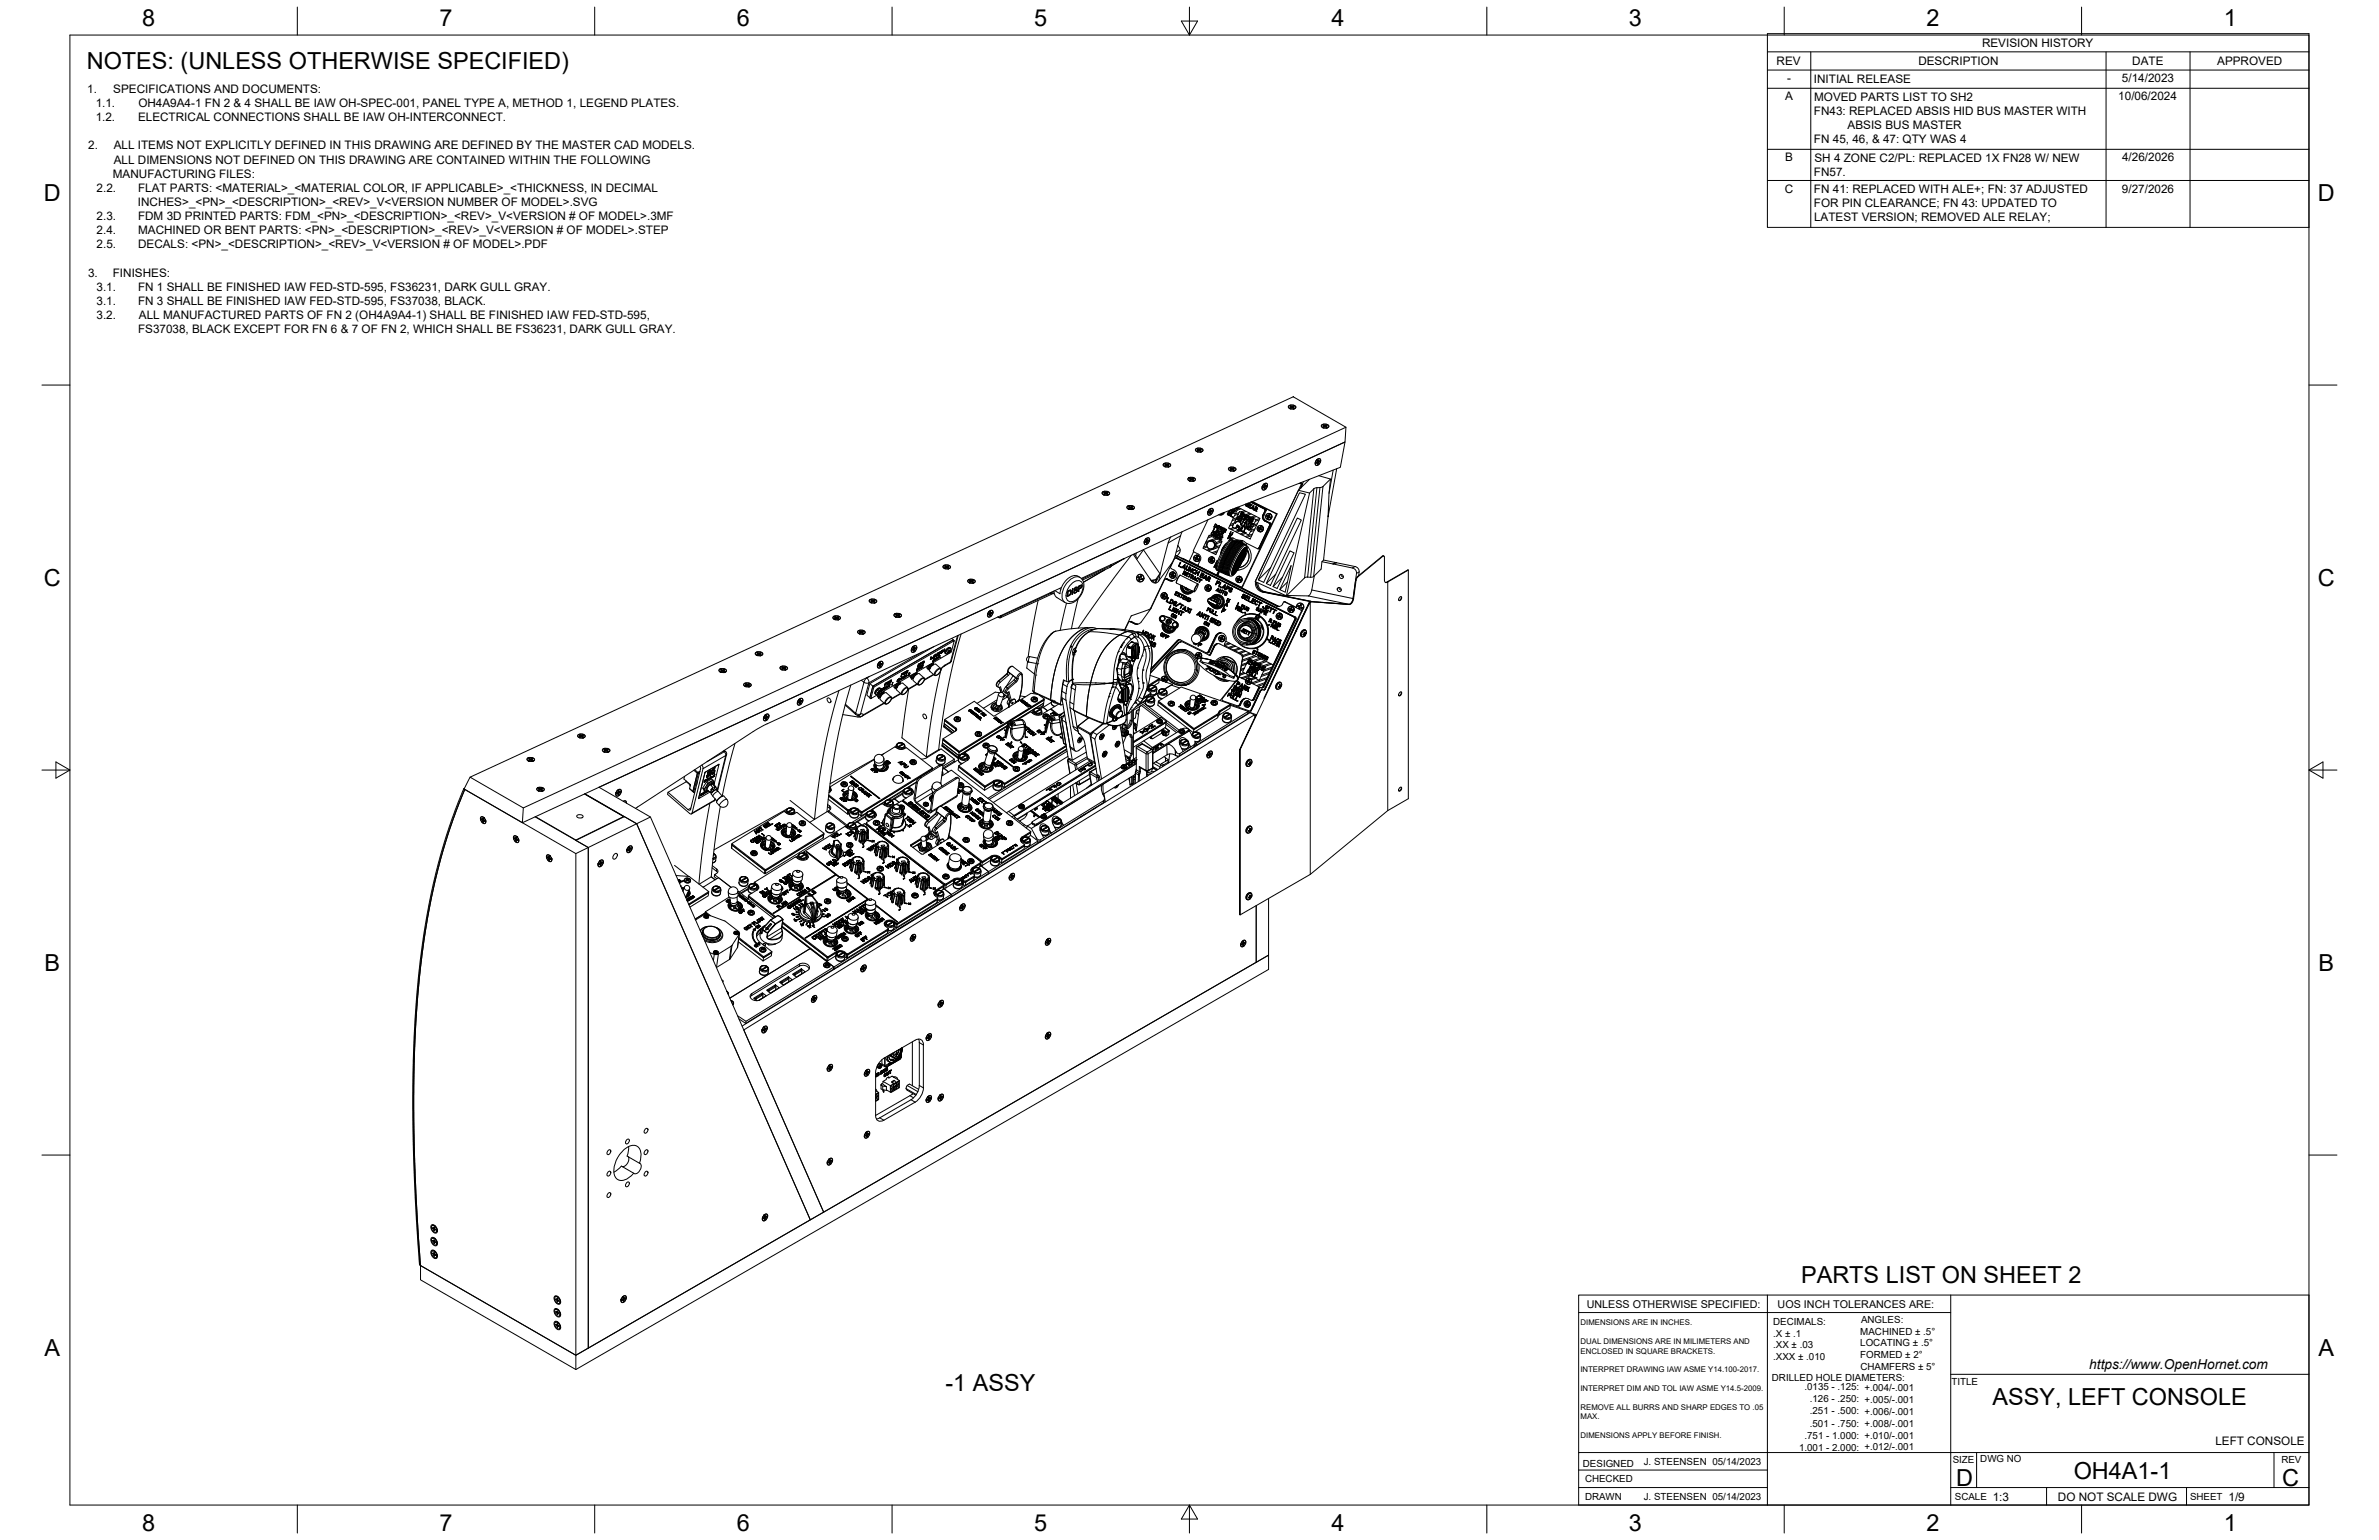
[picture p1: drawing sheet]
<svg xmlns="http://www.w3.org/2000/svg" width="864mm" height="559mm" viewBox="0 0 864 559" stroke-linecap="round" stroke-linejoin="round" font-family="sans-serif">
<defs><g id="words">
<g font-size="8.5">
<text x="51.6" y="9.4">8</text>
<text x="159.5" y="9.4">7</text>
<text x="267.5" y="9.4">6</text>
<text x="375.4" y="9.3">5</text>
<text x="483.4" y="9.4">4</text>
<text x="591.3" y="9.4">3</text>
<text x="699.3" y="9.4">2</text>
<text x="807.2" y="9.4">1</text>
<text x="31.5" y="25">NOTES: (UNLESS OTHERWISE SPECIFIED)</text>
<text x="16" y="72.9">D</text>
<text x="841.4" y="72.9">D</text>
<text x="16" y="212.6">C</text>
<text x="841.4" y="212.6">C</text>
<text x="16.2" y="352.3">B</text>
<text x="841.7" y="352.3">B</text>
<text x="653.8" y="465.4">PARTS LIST ON SHEET 2</text>
<text x="16.2" y="492">A</text>
<text x="841.7" y="492">A</text>
<text x="343.2" y="504.9">-1 ASSY</text>
<text x="723.3" y="510">ASSY, LEFT CONSOLE</text>
<text x="710.1" y="539.1">D</text>
<text x="752.8" y="536.7">OH4A1-1</text>
<text x="828.4" y="539.1">C</text>
<text x="51.6" y="555.5">8</text>
<text x="159.5" y="555.5">7</text>
<text x="267.5" y="555.5">6</text>
<text x="375.4" y="555.4">5</text>
<text x="483.4" y="555.5">4</text>
<text x="591.3" y="555.5">3</text>
<text x="699.3" y="555.5">2</text>
<text x="807.2" y="555.5">1</text>
</g>
<text font-size="5" x="758.4" y="496.8">https://www.OpenHornet.com</text>
<g font-size="4.3">
<text x="719.5" y="17.1">REVISION HISTORY</text>
<text x="644.9" y="23.6">REV</text>
<text x="696.4" y="23.7">DESCRIPTION</text>
<text x="774" y="23.6">DATE</text>
<text x="804.9" y="23.7">APPROVED</text>
<text x="648.7" y="29.7">-</text>
<text x="770.3" y="29.8">5/14/2023</text>
<text x="31.7" y="33.7">1.</text>
<text x="41.1" y="33.7">SPECIFICATIONS AND DOCUMENTS:</text>
<text x="658.5" y="30.1">INITIAL RELEASE</text>
<text x="34.7" y="38.9">1.1.</text>
<text x="50.2" y="38.9">OH4A9A4-1 FN 2 &amp; 4 SHALL BE IAW OH-SPEC-001, PANEL TYPE A, METHOD 1, LEGEND PLATES.</text>
<text x="648" y="36.3">A</text>
<text x="658.5" y="41.8">FN43: REPLACED ABSIS HID BUS MASTER WITH</text>
<text x="658.5" y="36.7">MOVED PARTS LIST TO SH2</text>
<text x="769" y="36.4">10/06/2024</text>
<text x="34.7" y="44">1.2.</text>
<text x="50.1" y="44">ELECTRICAL CONNECTIONS SHALL BE IAW OH-INTERCONNECT.</text>
<text x="670.7" y="46.9">ABSIS BUS MASTER</text>
<text x="658.5" y="52">FN 45, 46, &amp; 47: QTY WAS 4</text>
<text x="32" y="54.2">2.</text>
<text x="41.3" y="54.2">ALL ITEMS NOT EXPLICITLY DEFINED IN THIS DRAWING ARE DEFINED BY THE MASTER CAD MODELS.</text>
<text x="41.3" y="59.3">ALL DIMENSIONS NOT DEFINED ON THIS DRAWING ARE CONTAINED WITHIN THE FOLLOWING</text>
<text x="648" y="58.5">B</text>
<text x="658.7" y="58.8">SH 4 ZONE C2/PL: REPLACED 1X FN28 W/ NEW</text>
<text x="770.3" y="58.5">4/26/2026</text>
<text x="41" y="64.5">MANUFACTURING FILES:</text>
<text x="658.5" y="63.9">FN57.</text>
<text x="35.1" y="69.6">2.2.</text>
<text x="50.1" y="69.6">FLAT PARTS: &lt;MATERIAL&gt;_&lt;MATERIAL COLOR, IF APPLICABLE&gt;_&lt;THICKNESS, IN DECIMAL</text>
<text x="647.9" y="69.9">C</text>
<text x="658.5" y="70.1">FN 41: REPLACED WITH ALE+; FN: 37 ADJUSTED</text>
<text x="770.3" y="69.9">9/27/2026</text>
<text x="50" y="74.7">INCHES&gt;_&lt;PN&gt;_&lt;DESCRIPTION&gt;_&lt;REV&gt;_V&lt;VERSION NUMBER OF MODEL&gt;.SVG</text>
<text x="658.5" y="75.2">FOR PIN CLEARANCE; FN 43: UPDATED TO</text>
<text x="35.1" y="79.9">2.3.</text>
<text x="50.1" y="79.9">FDM 3D PRINTED PARTS: FDM_&lt;PN&gt;_&lt;DESCRIPTION&gt;_&lt;REV&gt;_V&lt;VERSION # OF MODEL&gt;.3MF</text>
<text x="658.5" y="80.4">LATEST VERSION; REMOVED ALE RELAY;</text>
<text x="35.1" y="85">2.4.</text>
<text x="50.1" y="85">MACHINED OR BENT PARTS: &lt;PN&gt;_&lt;DESCRIPTION&gt;_&lt;REV&gt;_V&lt;VERSION # OF MODEL&gt;.STEP</text>
<text x="35.1" y="90.1">2.5.</text>
<text x="50.1" y="90.1">DECALS: &lt;PN&gt;_&lt;DESCRIPTION&gt;_&lt;REV&gt;_V&lt;VERSION # OF MODEL&gt;.PDF</text>
<text x="32" y="100.4">3.</text>
<text x="41" y="100.4">FINISHES:</text>
<text x="35" y="105.5">3.1.</text>
<text x="50.1" y="105.5">FN 1 SHALL BE FINISHED IAW FED-STD-595, FS36231, DARK GULL GRAY.</text>
<text x="35" y="110.6">3.1.</text>
<text x="50.1" y="110.6">FN 3 SHALL BE FINISHED IAW FED-STD-595, FS37038, BLACK.</text>
<text x="35" y="115.7">3.2.</text>
<text x="50.4" y="115.7">ALL MANUFACTURED PARTS OF FN 2 (OH4A9A4-1) SHALL BE FINISHED IAW FED-STD-595,</text>
<text x="50.1" y="120.9">FS37038, BLACK EXCEPT FOR FN 6 &amp; 7 OF FN 2, WHICH SHALL BE FS36231, DARK GULL GRAY.</text>
<text x="804.2" y="524.4">LEFT CONSOLE</text>
<text x="723.4" y="544.5">1:3</text>
<text x="747" y="544.7">DO NOT SCALE DWG</text>
<text x="809" y="544.5">1/9</text>
</g>
<g font-size="3.9">
<text x="576" y="474.6">UNLESS OTHERWISE SPECIFIED:</text>
<text x="645.3" y="474.7">UOS INCH TOLERANCES ARE:</text>
</g>
<g font-size="3.5">
<text x="643.7" y="485">.X ± .1</text>
<text x="643.7" y="480.8">DECIMALS:</text>
<text x="675.3" y="484.3">MACHINED ± .5°</text>
<text x="675.6" y="480">ANGLES:</text>
<text x="643.7" y="489.3">.XX ± .03</text>
<text x="675.3" y="488.6">LOCATING ± .5°</text>
<text x="643.7" y="493.5">.XXX ± .010</text>
<text x="675.3" y="492.8">FORMED ± 2°</text>
<text x="675.4" y="497.1">CHAMFERS ± 5°</text>
<text x="643.2" y="501.1">DRILLED HOLE DIAMETERS:</text>
<text x="708.4" y="502.7">TITLE</text>
<text x="655" y="504.4">.0135 - .125: +.004/-.001</text>
<text x="657" y="508.8">.126 - .250: +.005/-.001</text>
<text x="657" y="513.2">.251 - .500: +.006/-.001</text>
<text x="657" y="517.7">.501 - .750: +.008/-.001</text>
<text x="653.1" y="526.5">1.001 - 2.000: +.012/-.001</text>
<text x="655" y="522.1">.751 - 1.000: +.010/-.001</text>
<text x="574.6" y="532.3">DESIGNED</text>
<text x="596.7" y="531.6">J. STEENSEN 05/14/2023</text>
<text x="708.9" y="530.9">SIZE</text>
<text x="718.9" y="530.5">DWG NO</text>
<text x="828.2" y="530.9">REV</text>
<text x="575.4" y="537.9">CHECKED</text>
<text x="575.4" y="544.3">DRAWN</text>
<text x="596.7" y="544.3">J. STEENSEN 05/14/2023</text>
<text x="709.6" y="544.2">SCALE</text>
<text x="795" y="544.2">SHEET</text>
</g>
<g font-size="2.8">
<text x="573.7" y="480.9">DIMENSIONS ARE IN INCHES.</text>
<text x="573.7" y="487.7">DUAL DIMENSIONS ARE IN MILIMETERS AND</text>
<text x="573.7" y="491.1">ENCLOSED IN SQUARE BRACKETS.</text>
<text x="573.7" y="497.9">INTERPRET DRAWING IAW ASME Y14.100-2017.</text>
<text x="573.7" y="504.7">INTERPRET DIM AND TOL IAW ASME Y14.5-2009.</text>
<text x="573.7" y="511.6">REMOVE ALL BURRS AND SHARP EDGES TO .05</text>
<text x="573.7" y="514.9">MAX.</text>
<text x="573.7" y="521.8">DIMENSIONS APPLY BEFORE FINISH.</text>
</g>
</g></defs>
<!-- layer: Visible -->
<g fill="none" stroke="#000" stroke-width=".36">
<path d="M467.7 147.3a1.83 1.83 0 0 1 2.7 .5 1.68 1.68 0 0 1-2.8-.2zM467.8 147.4a1.72 1.72 0 0 1 2.6 .3 1.58 1.58 0 0 1-2.7-.1zM468.1 148.2l.4 .2M468.3 148.2v.1M468.3 148.3h.1M468.5 147.4l.4 .5M468.5 147.3l.5 .2 .5-.2-.4 .6M468.5 147.3v.1M468.5 147.8v.3M468.6 147.3l-.3 .1 .3 .3-.3 .2 .3 .2M468.6 147.4l-.2 .1M468.6 147.7l.1 .3"/>
<path d="M468.8 147.4v.4M469 147.5v.4M469.3 147.5v.3M469.4 147.7v.3M469.5 147.4l.2 .1M469.5 147.9v.2M469.5 147.3l.3 .2-.4 .2 .4 .3-1.3 .1M469.6 148.4h.1M469.7 148.4h.1M469.8 148.3l-.1 .1M469.9 148.3l-.4 .1M479.7 154.3a1.83 1.83 0 0 1 2.7 .4 1.68 1.68 0 0 1-2.8-.1z"/>
<path d="M479.8 154.3a1.72 1.72 0 0 1 2.5 .4 1.58 1.58 0 0 1-2.6-.1zM480.1 155.1l.3 .2M480.2 155.2h.1M480.3 154.3l.3 .3-.3 .2 .2 .2M480.3 155.2h.1M480.3 155.2v.1M480.5 154.2l.4 .7M480.5 154.2l1 .1M480.5 154.7v.3M480.5 154.3l-.1 .1M480.5 154.2l-.2 .1M480.6 154.6v.3"/>
<path d="M480.8 154.3l-.1 .4M481 154.4v.4M481.2 154.4v.3M481.4 154.6v.4M481.5 154.3l.1 .1M481.5 154.4l-.4 .5M481.5 154.3v.1M481.5 154.8v.2M481.5 154.2l.3 .2-.4 .2 .3 .3-1.2 .1M481.6 155.3h.1M481.7 155.2v.1M481.8 155.2l-.3 .2"/>
<path d="M488.6 155l-.3 5.4-298.7 138.1 .4-5.3M400.1 178.6a1.83 1.83 0 0 1 2.7 .4 1.68 1.68 0 0 1-2.8-.1zM400.2 178.7a1.72 1.72 0 0 1 2.6 .3 1.58 1.58 0 0 1-2.7-.1zM400.5 179.5l.4 .1M400.7 179.5v.1M400.7 179.6h.1M400.8 179.6h.1M400.9 178.7l.4 .5M400.9 178.6h1M400.9 178.6v.1M400.9 179.1v.3M401 178.6l-.3 .1 .3 .3-.3 .2 .3 .2"/>
<path d="M401 178.7h-.2M401 179v.3M401.2 178.7v.3M401.4 178.8v.4M401.7 178.7v.4M401.8 179v.3M401.9 178.7l.2 .1M401.9 178.6l-.4 .6M401.9 179.1v.3M401.9 178.6l.3 .1M402 179.7h.1M402.2 179.6l-.1 .1"/>
<path d="M402.2 178.8l-.4 .2 .4 .3M402.2 179.3l-1.3 .1M402.3 179.6l-.4 .1M422.3 168.4a1.83 1.83 0 0 1 2.7 .4 1.68 1.68 0 0 1-2.8-.1zM422.4 168.4a1.72 1.72 0 0 1 2.5 .4 1.58 1.58 0 0 1-2.6-.1zM422.7 169.2l.3 .2M422.8 169.2l.1 .1M422.8 168.4l.4 .3-.4 .3M422.9 169l.2 .1M422.9 169.3v.1M423.1 168.4l.4 .6 .1-.5M423.1 168.3l.5 .2 .5-.1"/>
<path d="M423.1 168.3v.1M423.1 168.8v.3M423.1 168.3l-.2 .1M423.1 168.4l-.1 .1M423.2 168.7v.4M423.3 168.5v.3M423.8 168.5v.3M424 168.8l-.1 .3M424.1 168.5l-.5 .5M424.1 168.5h.1M424.1 168.4v.1M424.1 168.9l-.1 .2"/>
<path d="M424.1 168.4l.2 .1-.3 .3 .3 .2M424.2 169.4h.1M424.3 169.3l-.1 .1M424.3 169l-1.2 .1M424.4 169.3l-.3 .2M431.3 173.6a1.83 1.83 0 0 1 2.7 .4 1.68 1.68 0 0 1-2.8-.1zM431.3 173.6a1.72 1.72 0 0 1 2.6 .4 1.58 1.58 0 0 1-2.6-.1zM431.7 174.4l.3 .2M431.8 174.4l.1 .1M431.9 174.5h-.1M431.9 174.5h.1M432.1 173.5l.5 .2 .4-.2"/>
<path d="M432.1 174v.3h.9M432.1 173.5v.1M432.1 173.5l-.3 .1 .4 .3-.4 .3 .3 .1M432.1 173.6l.4 .5M432.1 173.6l-.2 .1M432.2 173.9v.3M432.3 173.7v.3M432.6 173.7l-.1 .4M432.8 173.7v.3M433 173.9l-.1 .3M433 173.7l-.4 .4M433 173.6l.2 .1"/>
<path d="M433 173.5v.2M433.1 173.5l.2 .2-.3 .2 .3 .3-.2 .1M433.1 174.1l-.1 .2M433.2 174.6h.1M433.3 174.5l-.1 .1M433.4 174.5l-.4 .1M434 163a1.83 1.83 0 0 1 2.7 .4 1.68 1.68 0 0 1-2.8-.2zM434.1 163a1.72 1.72 0 0 1 2.5 .4 1.58 1.58 0 0 1-2.6-.1zM434.4 163.8l.3 .2M434.5 163.8l.1 .1M434.6 163.9h.1M434.8 163.4v.3l.5-.2 .5 .2"/>
<path d="M434.8 163l.4 .5 .1-.4M434.8 162.9l.5 .2 .5-.2M434.8 162.9v.1M434.8 163l-.1 .1M434.8 162.9l-.2 .1 .3 .3-.3 .2 .2 .2M434.9 163.3v.3M435.1 163l-.1 .4M435.5 163.1v.3M435.7 163.3v.3M435.8 163l.1 .1M435.8 163l-.4 .5M435.8 162.9v.1"/>
<path d="M435.8 163.5v.2M435.8 162.9l.3 .2-.4 .2 .3 .3-.2 .1M435.9 164h.1M436 163.9v.1M436.1 163.9l-.3 .1M446 169.9a1.83 1.83 0 0 1 2.7 .4 1.68 1.68 0 0 1-2.8-.2zM446.1 169.9a1.72 1.72 0 0 1 2.5 .4 1.58 1.58 0 0 1-2.6-.1zM446.4 170.7l.3 .2M446.5 170.8h.1M446.6 169.9l.3 .3-.3 .2 .2 .2M446.6 170.8h.1M446.6 170.8v.1"/>
<path d="M446.8 170.3v.3l.5-.2 .5 .2M446.8 169.9l.4 .6 .1-.5M446.8 169.9l1 .1M446.8 169.9l-.2 .1M446.8 169.8l-.2 .1M446.9 170.2v.3M447 169.9v.4M447.5 170v.3M447.7 170.2l-.1 .4M447.8 170h.1M447.8 170l-.5 .5M447.8 170.4l-.1 .2"/>
<path d="M447.8 169.8l.2 .2-.3 .2 .3 .3-.2 .1M447.9 170.9h.1M448 170.8l-.1 .1M448.1 170.8l-.3 .2M458.4 176.2l-.2 .5M458.5 176.7v.3l.4-.1v.5M458.6 176.7l.3 .2M458.6 175.9l-.2 .2M458.8 175.7h.1M458.8 175.7a.83 .83 0 0 1 1.3-.2 .83 .83 0 0 1-.2 1.3l-.5 .7a.83 .83 0 0 1-1.2 .1 .83 .83 0 0 1 .1-1.2zM458.8 175.7a.72 .72 0 0 1 1.2 0 1.6 1.6 0 0 1-1.6 2l-.2-1zM458.9 175.7l-.3 .2"/>
<path d="M458.9 176.5l.4 .2M458.9 176.8l.3 .2M459 176l.3 .1M459 176.1l.3 .2M459.1 177.2l-.1 .1M459.2 177.2l-.3 .2M459.2 176.4l.3 .2M459.6 176.4l-.7 .1 .3 .8M459.6 176.4h.1M459.7 176.2l-.1 .2M459.7 176.4l-.4 .3-.1 .6M459.7 176.4v-.3l-.4 .2-.1-.5-.7 .9 .2 .2"/>
<path d="M471.3 177.9l4.1 1M471.6 175.4l.8 .2M472.1 175.4l.7 .2M472.2 177.1l-.9 .8-15.6 33.2 11.3 5.1 6.6-6.5 .7-.3 1.5 .1M472.2 177.1l.7-1.5h-.5l-16.4 34.7a3.2 3.2 0 0 0 2.2 4.5l17.3 3.4-15.1 32M472.4 175l-.4 .5 .1-.3M473.2 174.8l-1 2.3M475.4 173.9l-3.2 3.2M477.5 167.7v.2M477.7 167.3l-.2 .4M477.8 167.8l.2 .2M477.8 167.8v.3l.4-.1v.4l.3-.1"/>
<path d="M477.9 167.7l.3 .3M478.1 166.7a.83 .83 0 0 1 1.3-.1 .83 .83 0 0 1-.2 1.3l-.5 .7a.83 .83 0 0 1-1.2 .1 .83 .83 0 0 1 .1-1.3zM478.1 166.8a.72 .72 0 0 1 1.2-.1 1.6 1.6 0 0 1-1.6 2.1l-.2-1zM478.2 166.7l-.5 .5M478.2 167.6l.4 .2M478.2 167.9l.3 .1M478.3 167l.3 .2M478.3 167.2l.3 .1M478.4 168.3h-.1M478.4 168.3h.1M478.5 167.4l.3 .2M478.7 172.6l4.3 1.2-.5 5.2"/>
<path d="M479 167.2l-.1 .3M479 167.5l-.8 .1 .2 .7M479 167.5l-.4 .3-.1 .5M479 167.5v-.3l-.4 .1v-.4l-.8 .9M483 173.8l-2.9 2.9-3 .5-1.7 1.7-8.4 37.3M485.2 170.1l-3.1 17.5 .4-8.6 1.5-8.4M409.1 183.8a1.83 1.83 0 0 1 2.7 .4 1.68 1.68 0 0 1-2.8-.1zM409.2 183.8a1.72 1.72 0 0 1 2.6 .4 1.58 1.58 0 0 1-2.7-.1zM409.5 184.6l.4 .2M409.6 184.7l.1 .1M409.7 184.7v.1M409.7 184.7l.1 .1"/>
<path d="M409.9 184.3v.3l1.3-.1M409.9 183.9l.4 .5M409.9 183.8h1M409.9 183.8v.1M409.9 183.8l-.1 .1M409.9 183.7l-.2 .2 .3 .3-.3 .2 .2 .1M410 184.2v.3M410.2 183.9l-.1 .3M410.4 184v.4M410.7 183.9v.4M410.8 184.2l-.1 .3M410.9 183.9l.2 .1"/>
<path d="M410.9 183.9l-.4 .5M410.9 183.8v.1M410.9 184.3v.3M410.9 183.8l.3 .1M411 184.8v.1M411.1 184.8v.1M411.1 183.9l-.3 .3 .3 .3M411.2 184.8l-.3 .1M415.6 196l-.2 .5M415.7 196.5v.3l.4-.1 .1 .5M415.8 196.5l.3 .2M416 195.5a.83 .83 0 0 1 1.3-.2 .83 .83 0 0 1-.1 1.3l-.5 .7a.83 .83 0 0 1-1.3 .1 .83 .83 0 0 1 .1-1.3z"/>
<path d="M416 195.5a.72 .72 0 0 1 1.2 0 1.6 1.6 0 0 1-1.5 2l-.3-1zM416 195.5l-.3 .4M416.1 196.3l.4 .2M416.1 196.6l.3 .2M416.2 197.1l.2-.1zM416.2 195.9l.3 .2M416.3 197l.1 .1M416.4 196.2l.3 .2M416.5 195.9l-.3-.2-.1 .6-.4 .2 .2 .2M416.5 195.6v.5l.5-.2-.1 .3M416.5 195.6l-.2 .1M416.9 196.2l-.8 .1 .2 .7"/>
<path d="M416.9 196.2l-.5 .9M416.9 196v.2M425 194.8a93.6 93.6 0 0 0-4.4 16M427.6 198l.5 .8M427.7 198.1h-.2M428.2 198.8l.2 .7a2.68 2.68 0 0 1-1.1 2.2M428.4 199.5l-1.4 .8M429.1 192.9l-2.6 9.2M433.2 199.8l.2 .4M438.5 185.7v.2M438.5 188.6l-5.3 11.2M438.6 185.3l-.1 .4"/>
<path d="M438.8 185.9l.2 .1M438.8 185.8l-.1 .4 .5-.1v.4l.3-.1M438.9 185.8l.3 .3M439.1 184.8a.83 .83 0 0 1 1.2-.1 .83 .83 0 0 1-.1 1.2l-.5 .7a.83 .83 0 0 1-1.2 .1 .83 .83 0 0 1 .1-1.2zM439.1 184.8a.72 .72 0 0 1 1.2 0 1.6 1.6 0 0 1-1.6 2l-.2-.9zM439.2 184.8l-.5 .4M439.2 185.6l.4 .3M439.2 185.9l.3 .2M439.3 196.3a1.64 1.64 0 0 1 2.4 1.2 1.64 1.64 0 0 1-2.1 1.8M439.3 185.1l.2 .1M439.3 185.3l.3 .1M439.3 196.3a1.52 1.52 0 0 1 1.9 1.3 1.52 1.52 0 0 1-1.6 1.7"/>
<path d="M439.4 186.3l-.2 .1M439.4 186.3l.1 .1M439.5 185.5l.3 .2M439.7 193.9h.1M439.8 193.4h.1M439.9 193.3l.3-.3 .4 .3v.5l-.5 .4-.4-.2zM439.9 194.2h.1M439.9 185.5l-.7 .1 .2 .7M439.9 185.5l.1 .1M439.9 196.1h.1M439.9 185.5l-.5-.5-.6 .9M440 193.4l.3-.2 .2 .2-.5 .7-.2-.1z"/>
<path d="M440 185.6l-.4 .3-.1 .5M440 185.3v.3M440.1 194.1h.1M440.1 193.1h.1M440.2 193l-.5 .8 .4 .4M440.2 193.2l.3 .2-.1 .4M440.2 193.2h.1M440.3 199.3l-.1 .1M440.4 193.8l-.3 .3M440.5 194.4h.1M440.5 194.5h.1M440.7 191.1h.1"/>
<path d="M440.8 191.6l-.3 1.1 .5 .4-.7-.4zM440.8 191.7l-.5 1 .7 .4M440.8 194.1h.1M440.8 194.1l.4 .7M440.8 191.6v.1M440.9 193.5h.1M440.9 194.2h.1M441 193.4l.6 .4-.2 .4h-.3l.1 .6-.3-.6-.4 .3zM441 197l.2 .6-.1 .7M441 193.4l-.4 1.1M441 193.6l.4 .2-.1 .3M441 193.6l.4 .2-.1 .3-.4-.1z"/>
<path d="M441.1 194.8h.1M441.1 194.2h.1M441.1 194.2l.2 .1M441.2 190.1l.6 .5-.5 .8-.6-.2zM441.2 191.3h.1M441.2 190.1l-.5 1.1 .5 .2M441.2 194.1h.1M441.3 190.3l.3 .4-.4 .6M441.3 190.3l.3 .5-.4 .5-.3-.1zM441.4 193.1h.1M441.5 192.6h.1M441.6 193.4h.1"/>
<path d="M441.7 192.3l.4-.1 .2 .3-.5 .9-.4-.4zM441.7 195h.1M441.7 192.5l.5 .1-.4 .7-.3-.2zM441.8 191.6h.1M441.8 193.3h.1M441.8 193.9l-.3 1.1M441.8 192.2h.1M441.9 193.8l-.5 1.2zM441.9 193.8h.1M441.9 191.1h.1M441.9 192.2l-.5 .7 .4 .5M441.9 192.4h.3l-.1 .5"/>
<path d="M442 191.9h.1M442 190.9l.4-.2 .3 .3-.5 .9-.4-.3zM442.1 192.9l-.3 .4M442.2 194l.5 .4-.5 .9-.5-.2zM442.2 195.2h.1M442.2 191.7h.1M442.2 194l-.5 1 .5 .3M442.2 190.7h.1M442.3 194.2l.3 .4-.4 .6M442.3 194.2l.3 .5-.5 .5-.2-.2zM442.3 190.7l-.5 .7 .4 .5M442.3 190.9l.3 .1-.1 .4"/>
<path d="M442.3 190.9h.1M442.4 193.6l.4 .3M442.4 190.9l.2 .1M442.5 190.9l-.4 .1-.2 .6 .3 .1 .3-.3M442.5 193l.5-.3 .3 .2v.3l-.4-.3-.4 .4 .1 .4 .4 .1h-.6zM442.5 191.4l-.3 .3M442.6 191l-.1 .4M442.8 192.8h.1M442.8 192.8l-.4 .8M442.8 193.8h.1M442.9 192.9l.4 .3M442.9 192.7l-.1 .1"/>
<path d="M442.9 192.9h.1M443 193.7l-.2 .1M443 195.1h.1M443 195.1l.4 .2M443 191.1l-.1 1.2M443.1 194.5l.7 .3-.6-.2-.2 .3 .5 .3-.5-.1-.2 .4 .5 .4-.7-.3zM443.1 191.1l-.1 .9 .7-.6-.1 .9 .7-.6-.8 .9v-.9l-.7 .6zM443.1 191.1h-.1M443.1 194.5l-.5 1 .7 .4M443.2 194.6l.6 .3M443.3 186.6h.1M443.4 186.4h.1"/>
<path d="M443.5 186.3h.1M443.5 191.7h.1M443.5 191.7v.9M443.6 186.3h-.1M443.6 193v.5l.6-.2-.4 .2v1l-.1-.9-.6 .5zM443.6 193l-.4 1.2M443.7 193h-.1M443.7 186.2l-.3 .2M443.7 191.3l-.7 .7M443.7 193.6h.1M443.7 193.6l.1 .9M444.1 193.3l-.5 .2"/>
<path d="M444.2 193.3h-.1M444.2 186l-.6 .6h-.8M444.2 186l-.9 .6M444.2 186l42.4-16.4 1.7-9.2-270.9 125.3 18.7 10.8 62.9 143.3-4.8 2.8-63.1-143.7-18.8-10.9M444.2 191.6l-.6 .7M444.2 186l-51.7 23.9M444.5 191.8h.1M444.5 191.8l-.4 1.1M444.5 191.8l.2 1.1 .5-.8-.5 1.1-.2-1.1-.5 .8zM444.5 192.1h.1M444.5 192.1l.2 1.1M444.5 185.9a1.4 1.4 0 0 1-2 .8l.8 .2"/>
<path d="M444.6 198.3l-.5 .8M445.2 192.1l-.5 .8M445.3 197.2l-1.5 1.8-.6 1.7M445.4 197l-1.7 2.1-.6 2M445.7 186.3l-.1 .4 .5 .2M445.9 185.8h.1M445.9 185.8l.1 .5M445.9 185.8l.3-.1 .4 .3-.1 .2-.2-.3h-.3l.4 .6-.3 .4-.5-.3v-.3l.4 .5 .2-.2zM446 186.3l.2 .2-.1 .3M446 195l.5 .2M446 186.8h.1M446.1 196.2l.3-.5 .4-.2 1.6 .8"/>
<path d="M446.1 185.7l-.2 .1M446.1 185.8h.1M446.2 194.3l.4 .2 .2 .4-.3 .3-.5-.2-.3 .5zM446.2 185.8l.1 .1M446.2 194.3l-.4 1.2M446.3 194.5l-.2 .4h.5l-.3-.4 .3 .3-.2 .2M446.3 185.9h.1M446.3 185.9l.2 .3M446.4 195.7l1.1-.5 4 1.9M446.4 195h.1M446.5 193.6v.5l.4 .2M446.7 187.2l.7 .4"/>
<path d="M446.8 185l-.3 .5M446.8 192.9l-.1 1.2h.3l.5-.8-.5 1-.6-.4zM446.8 192.9l-.3 .7M446.9 186.1l-.5 1.1zM446.9 186.1l-.4 1.1M446.9 194.1h.1M446.9 186.1h.1M447.1 184.9l.1 .6 .3-.8-.3 .8M447.2 186.2l-.5 1M447.2 186.2l-.3 1 .5 .4-.7-.3zM447.2 186.2h.1M447.3 196l-.9-.1-.6 .7-2.8 4.7-1.4 3.9v1l.7 .5"/>
<path d="M447.3 196l.1 .3M447.3 196a22.4 22.4 0 0 0-5 10.7M447.4 196.3l.2-.1 .1 .3M447.4 196.3l-2.5 3.6a17.2 17.2 0 0 0-2.4 6.7M447.4 187.6h.1M447.5 193.3l-.6 .8M447.7 184.7l-.6 1.1-.1-.8 .1 .8M447.7 196.2a22.4 22.4 0 0 0-5.1 10.7M447.7 196.5l-2.4 3.5a17.2 17.2 0 0 0-2.4 6.8M447.7 185.4h.1M447.8 185.4l.4 .2M447.8 184.8l.8 .4-.6-.2-.2 .3 .4 .3-.5-.2-.2 .4 .6 .5-.7-.4z"/>
<path d="M447.9 184.8h.1M447.8 184.9l-.4 1 .7 .4M448 185l.5 .3M448 196.4l-.3 .1M448 196.4l.1 .3M448 196.4a22.4 22.4 0 0 0-5.1 10.6M448.1 196.7l-2.5 3.5a17.2 17.2 0 0 0-2.4 6.7M448.2 196.6l.2-.4h.7l2.3 .9 .7 .6M448.2 184.6h.1M448.2 184.6l.1 .1M448.3 184.4l-.1 .2M448.3 189.7h.1"/>
<path d="M448.3 189.7l.1 .1a1.15 1.15 0 0 1 1.1-.5 1.15 1.15 0 0 1 1 .8M448.3 189.7a1.25 1.25 0 0 1 1.3-.6 1.25 1.25 0 0 1 1.1 1M448.4 189.7l.1 .1M448.5 184.4l-.2 .3v-.2M448.5 196.4a22.7 22.7 0 0 0-5.2 10.7v.3l.2-.2M448.7 196.6l-.2-.2-.4 .3M448.8 196.6a20.3 20.3 0 0 0-5.2 10.6M448.9 184.2v.5l.3-.6-.3 .6M448.9 191.2l.5 .2M449 188.4h.1M449 188.5h.1M449.1 190.6l.5 .1 .1 .4-.3 .3-.5-.2-.3 .5z"/>
<path d="M449.1 196.4a21 21 0 0 0-5.5 11l.3 .2v-.3M449.1 196.5l-.4 .1M449.1 196.5l.2 .1M449.1 196.5a20.4 20.4 0 0 0-5.4 10.9l.2 .2M449.1 190.5l-.4 1.2M449.2 190.7l-.2 .4h.6l-.4-.4 .4 .3-.2 .2M449.2 196.7a19.8 19.8 0 0 0-5.3 10.6M449.3 188h.1M449.3 188l.3 .8M449.3 189.1l-1 .6M449.3 189.3h.1M449.3 189.3a1.08 1.08 0 0 1 1.2 .8"/>
<path d="M449.4 191.2h.1M449.4 184l-.5 1-.1-.7 .1 .7M449.4 187.4h.1M449.4 188.1h.1M449.5 187.3l.6 .4-.5 .5 .1 .6-.3-.7-.4 .3zM449.5 196.6h-.2M449.5 187.3l-.4 1.2M449.5 196.6l.1 .2M449.5 196.6a20.1 20.1 0 0 0-5.5 11.1l.2 .1M449.5 187.5l.4 .2-.2 .3M449.5 187.5l.4 .2-.1 .3-.4-.1zM449.6 196.8a19.7 19.7 0 0 0-5.4 10.7v.3"/>
<path d="M449.6 188.8h.1M449.6 188.2h.1M449.7 191.6v.5l.4 .2M449.7 188h.1M449.8 196.7l-.2 .1M449.9 196.7l.1 .3M449.9 197a19.7 19.7 0 0 0-5.3 10.7v.2M449.9 196.7a20.3 20.3 0 0 0-5.6 10.9l.3 .3M450 191l-.1 1.1h.3l.6-.8-.6 1-.6-.3zM450 188.8h.1M450 191l-.3 .6M450.1 192.2h.1"/>
<path d="M450.1 188.3h.1M450.1 196.9l-.2 .1M450.2 189.1h.1M450.2 188.1l.5-.2 .3 .3-.5 .9-.5-.3zM450.3 196.9v.2M450.3 196.9a19.1 19.1 0 0 0-5.2 8.6l-.5 2 .3 .6v-.3M450.3 190.2l.4 .6M450.3 190.2h.1M450.3 188.2h.5l-.4 .8-.2-.2zM450.4 189h.1M450.4 186.8h.1M450.4 186.8l.5 .2"/>
<path d="M450.4 187.9h.1M450.5 190.1h.1M450.5 197.1a16.7 16.7 0 0 0-5.2 8.6l-.4 2.1M450.5 190.1l-.2 .1M450.5 186.2l.8 .4-.7-.2-.1 .2 .5 .3-.6-.1-.2 .4 .6 .4-.7-.3zM450.6 187.9l-.6 .7 .4 .5M450.6 188l.1 .6M450.6 188h.1M450.6 197.3a19.7 19.7 0 0 0-5.3 10.7v.3M450.6 186.2l-.5 1.1 .7 .3M450.6 197.1v.2M450.6 186.4l.7 .2"/>
<path d="M450.6 197a15.7 15.7 0 0 0-4.7 7.3l-.9 2.8v1l.3 .2M450.8 190.1h.1M450.7 191.3l-.6 .9M450.7 190.7v.1M450.7 198.2l1.1-.6 .6 .4 .2 .5-.2 1.7-.9 2.2-1.5 3.1-1.9 2.8-.9 .7-1.1-.2a9.5 9.5 0 0 1 1.8-6.1zM450.7 196.8h.1M450.7 196.1l-.2 .6M450.7 188.6l-.3 .4M450.8 190l-.1 .7M450.8 190h.1M450.9 196.2l-.3 .5M450.9 191.5l-.4 1.1 .6 .3"/>
<path d="M451 191.5l-.4 1 .6 .4-.8-.4zM451 191.1l1-.9-.2 1.3zM451 191.1l.1 .1M451 191.4l-.1 .1M451 191.1h.1M451 196.2l-.3 .6M451.2 192.9h.1M451.1 197.4a16.7 16.7 0 0 0-5.2 8.6l-.3 1.3 .1 1.2h-.2a11.5 11.5 0 0 1 1.8-6.3l.4-.8a9.4 9.4 0 0 1 3.3-4.2l.1 .2M451.3 191h.1M451.3 191l.4 .4M451.3 188.3l.8 .4-.4-.1-.5 .9 .4-1zM451.3 199.7l.6-.3a8.4 8.4 0 0 1-1.9 5.7l-1.3 1.9-1 .8a8.4 8.4 0 0 1 1.9-5.6z"/>
<path d="M451.3 188.3l.3 .2-.4 1M451.4 199.6l.6-.4a8.8 8.8 0 0 1-2 5.9l-1.3 2.1-1 .8a8.8 8.8 0 0 1 1.9-5.9zM451.4 197.4a19.6 19.6 0 0 0-5.5 10.9l.1 .3M451.4 199.4l.6-.4a8.6 8.6 0 0 1-1.7 5.7l-1.7 2.6-1 .9a8.6 8.6 0 0 1 1.7-5.7zM451.4 197.4a7.3 7.3 0 0 0-3.2 4l-.8 1.5a11.1 11.1 0 0 0-1.6 5.7h.2M451.5 186.7l-.4 1.1M451.5 199.9l.2 .3M451.5 186.6l.2 .7 .6-.3-.5 1.1 .2-.8-.5 .2v-.5l-.5 .7zM451.5 187h.1M451.5 187l.1 .6M451.5 199.2l.6-.3a9 9 0 0 1-1.8 5.9l-1.7 2.7-1.1 .9a9 9 0 0 1 1.8-6zM451.5 186.6v.1"/>
<path d="M451.6 199l.6-.3a4.6 4.6 0 0 1-.7 3.6 13.7 13.7 0 0 1-4.1 6.3 4.6 4.6 0 0 1 .7-3.7 21.4 21.4 0 0 1 3.5-5.9zM451.6 199.7l.2 .3M451.6 199.5l.3 .3M451.7 188v.1M451.7 188h.1M451.7 188.6l.3 .1M451.7 199.3l.3 .3M451.7 188.1h.1M451.7 191.4h.1M451.7 191.4l.1 .1M451.8 189.7l.9-.8-.1 1.3zM451.8 199.1l.3 .3"/>
<path d="M451.8 190.5l-.4 .4 .4 .2v-.6v.6M451.9 192l-.5 1 .6 .4M451.9 191.9l-.4 1.1 .6 .4-.7-.4zM451.9 198.9l.3 .3M451.9 190.2l-.9 .8M451.9 191.9v.1M452 198.7l.3 .4M452 189.7h.1M452 189.7l.5 .4M452 187.3h.1M452 191.6h.1M452 191.6l.1 .1"/>
<path d="M452 193.4h.1M452 187.3l-.3 .7M452.1 193.4h.1M452.1 189.6l.5-.4-.1 .6zM452.2 187l-.5 .3M452.4 187.7h.1M452.4 187.7l.4 .2M452.5 187.2l.7 .3-.6-.2-.2 .3 .5 .3-.5-.2-.2 .5 .5 .4-.7-.4zM452.5 199.6h.4M452.5 182.8v.8l.3-.1v-.5l.3 .2-.2 .5h-.4l-.3-.8 .1 .7 .4 .2M452.5 190.1h.1M452.5 190.1l.1 .1"/>
<path d="M452.5 187.1l-.5 1.1 .7 .4M452.5 190.5l.3 1.2 .5-.8-.5 1.1-.3-1.1-.5 .7zM452.5 190.6h.1M452.5 190.6l-.4 1M452.5 190.9h.1M452.5 190.9l.3 1.1M452.6 187.3l.6 .3M452.6 189.2l-.1 .6M452.6 197.2l-.3 .6a5.1 5.1 0 0 1 1.7 5.6 5.1 5.1 0 0 1-4.8 3.4h.6M452.7 188.9l-.9 1M452.7 183.6h.1M452.7 183l.2 .3-.2 .3"/>
<path d="M452.8 183h.1M452.9 188.6v.1M453 200l-2.1 3.8M453 188.7h.1M453 199.9a4.2 4.2 0 0 1-3.3 6.1 4.2 4.2 0 0 0 3.3-6.1M453 192h.1M453 198.5l-.3 .8 .3 .6M453 199.9v.1M453.1 183.9l.8 .5M453.1 190.4l.1 .1M453.1 190.4v.1M453.2 182.5v.4l-.2-.3 .2 .3"/>
<path d="M453.2 190.9l-.4 .8M453.2 182.9h.1M453.2 188.3l.4 .7M453.3 189.3l.7 .4-.3-.1-.5 .9 .4-1zM453.3 189.2l.3 .3-.5 .9M453.4 187.7h.1M453.4 188.4h.1M453.4 187.6l.6 .4-.1 .4h-.3v.6l-.2-.6-.5 .3zM453.5 191.1l.6 .4-.6 .8-.5-.2zM453.5 187.6l-.5 1.1M453.5 192.2h.1M453.5 187.8l.4 .2-.2 .3"/>
<path d="M453.5 187.8l.4 .2-.2 .3-.4-.1zM453.5 183.5h.1M453.5 183.5l.5 .2M453.5 191l-.5 1 .5 .3M453.5 192.2l-.3-.2 .4-.8 .3 .5-.4 .5M453.6 189h.1M453.6 191.2l.3 .5-.4 .5M453.6 188.4h.1M453.6 188.4l.1 .1M453.6 182.8l.8 .4-.7-.2-.1 .3 .5 .3-.6-.1-.2 .4 .6 .5-.8-.4zM453.7 182.8l-.6 1.1M453.7 189.6l.2 .1"/>
<path d="M453.7 188.3h.1M453.7 183l.7 .3M454 189.7h.1M454 182.2l5.2 2.7-.8 2a1.64 1.64 0 0 0 .7 2.2l1.7 .8 .2 .4M454.1 182.2l5.1 2.5 .1 .5M454.1 184.4l1.1-.9-.1 1.5zM454.1 184.4h.1M454.1 184.4l.1 .2M454.1 190.3h.1M454.1 190.3l.5 .2M454.2 189.7l.8 .4-.7-.2-.1 .3 .4 .3-.5-.2-.2 .4 .6 .5-.8-.4zM454.2 188.3l.5-.1 .3 .2-.1 .3-.3-.4-.4 .3 .1 .7 .3-.3-.1-.3 .3 .2-.3 .5-.5-.3z"/>
<path d="M454.3 189.7l-.6 1.1 .7 .4M454.3 182.1l5.4 2.7-.8 2.1a1.62 1.62 0 0 0 .7 2.1l1.7 .8 .1 .5-4 8.6-.6 .2M454.3 189.9l.6 .3M454.4 184.4h.1M454.4 184.4l.5 .5M454.4 189.3h.1M454.5 182l8.9 4.5-12.6 26.6-9.1-4.6M454.5 188.8h.1M454.5 188.9l-.1 .4M454.6 188.2l-.6 .6 .1 .5 .3 .1M454.6 188.4l.3 .3M454.6 188.4h.1"/>
<path d="M454.6 182l9 4.5h-.2M454.9 184.9h.1M454.9 184.9l.1 .1M455 183.8l-.5 .5 .5 .2v-.7v.7M455.1 183.5l-.9 .9M455.3 185.1h.1M455.7 184.7l.3 .8M455.7 184.7h.1M455.8 184h.1M455.8 184.7h.1M455.8 183.9l.7 .4-.1 .4-.4 .1 .1 .7-.4-.8-.4 .4zM455.9 183.9l-.5 1.3"/>
<path d="M455.9 184.1l.4 .2-.1 .4M455.9 184.1l.4 .2-.1 .4-.5-.2zM456 185.5h.1M456 184.8h.2M456 184.8h.1M456.1 184.7h.1M456.8 199.1h-.2M456.9 191.8h.1M457 191.8l.1 .1M457.1 191.9v.1M457.1 192v.1M457.1 192.1l-.1 .3"/>
<path d="M457.1 192.1h.1M457.1 191.5h.1M457.1 191.5l.1 .1M457.1 191.5l-.3-.1-.1 .3M457.1 191.5l-.1 .2M457.1 191.8l-.4-.1 .2 .1M457.1 191.8h.1M457.1 191.8l.1 .4-.3 .2M457.2 192.2v.3l-.2-.1M457.2 191.6h.2M457.2 191.6h.1M457.3 192.1h.1"/>
<path d="M457.4 192.3h.1M457.4 191.4l-.1 .1M457.4 191.4h.1M457.4 191.6h.1M457.5 192.2h.1M457.6 191.1v.2M457.6 191.1l.2 .2M457.6 191.1l-.2 .3M457.6 192.1l-.1 .1M457.6 192.1h.2M457.6 192.1h.1M457.6 192.2l-.2 .1"/>
<path d="M457.6 191.3l-.2 .3M457.7 191.3l.1 .1M457.7 192.2l.3 .1M457.7 192.2h.1M457.7 191.7h.1M457.7 191.7l.4 .3-.1 .3M457.7 191.6h.1M457.7 191.6v.1M457.8 192.1h.1M457.8 192.1l.2 .2M457.8 191.3l-.1 .2M458 192l-.1 .2"/>
<path d="M459.3 185.2l-.8 1.7a1.62 1.62 0 0 0 .8 2.1l1.7 .9 .1 .4-4.3 8.8M460 187.4h.1M460 187.4l.1 .2M460.1 188l.2 .2M460.1 187.6h.1M460.1 187.7v.1M460.2 187.6v.1M460.2 187.8l-.1 .2M460.2 187.2h.3M460.2 187.1l-.1 .2M460.2 187.1h.1M460.2 187.1l-.3-.1-.1 .3"/>
<path d="M460.2 187.4l-.4-.1 .2 .1M460.2 187.4l.1 .1M460.2 187.4h.1M460.3 187.9l.1 .1M460.3 187.2h.1M460.3 187.7v.1M460.3 187.8l-.3 .2M460.3 187.6v.1M460.3 187.5h.1M460.4 187.9l-.1 .3M460.4 187.9h.1M460.5 187h.1"/>
<path d="M460.5 187l-.2 .2M460.5 187.2h.1M460.5 187.8h.1M460.5 187.8h.5M460.6 187.8l-.2 .1M460.6 187.8h.1M460.7 187.1l-.2 .1M460.7 186.8v.1M460.7 186.8l.2 .1-.1 .3M460.7 186.8l-.2 .2M460.7 187.1h.1M460.7 187.7h.1"/>
<path d="M460.7 186.9v.2M460.7 186.9l.2 .1M460.7 187.8h.1M460.7 187.8l.3 .1M460.8 187.2l.1 .3M460.8 187.2h.1M460.9 187.5h.1M460.9 187.5l.3 .1-.1 .3M460.9 187.7h.1M461 190.4l-4.2 8.7-4.6-2.1a2.27 2.27 0 0 0-2-.9l-1.2-.2M461 187.8v.1M461.1 187.6l-.1 .2"/>
<path d="M463.6 186.5l-12.6 26.6h-.2M470.9 188l1.5 .7-11.2 23.7-1.5-.7zM482.1 187.6l-1.6 15.6M315.6 217.8a1.83 1.83 0 0 1 2.7 .4 1.68 1.68 0 0 1-2.8-.2zM315.7 217.8a1.72 1.72 0 0 1 2.5 .3 1.58 1.58 0 0 1-2.6-.1zM316 218.6l.3 .2M316.1 218.6l.1 .1M316.2 218.7h.1M316.4 218.2v.3h1M316.4 217.7l-.2 .1 .3 .3-.4 .2 .3 .2M316.4 217.8h-.1M316.5 218.1v.3"/>
<path d="M316.7 217.8l-.1 .4M317.1 217.8v.4M317.3 218.1l-.1 .3M317.4 217.8l-.5 .5v-.4M317.4 217.8l.1 .1M317.4 217.7l-.5 .2-.5-.2 .4 .6M317.4 217.7v.1M317.4 218.2v.3M317.4 217.7l.2 .2-.3 .2 .3 .3M317.6 218.7l-.1 .1M317.6 218.4l-.2 .1M317.7 218.7l-.3 .1"/>
<path d="M342.4 205.4a1.83 1.83 0 0 1 2.7 .4 1.68 1.68 0 0 1-2.8-.2zM342.4 205.4a1.72 1.72 0 0 1 2.6 .4 1.58 1.58 0 0 1-2.6-.1zM342.8 206.2l.3 .2M342.9 206.2l.1 .1M342.9 205.4l.4 .3-.4 .2 .3 .2M343 206.3h.1M343.2 205.4l.4 .5M343.2 205.8v.3h.9M343.2 205.4l-.2 .1M343.2 205.3l-.3 .1M343.3 205.7v.3M343.4 205.4v.4"/>
<path d="M343.9 205.5v.3M344 205.7v.3M344.1 205.4l.2 .1M344.1 205.4l-.4 .5v-.4M344.1 205.3l-.9 .1M344.1 205.3v.1M344.1 205.9v.2M344.2 205.3l.2 .2-.4 .2 .4 .3-.2 .1M344.3 206.4h-.1M344.3 206.4h.1M344.4 206.3l-.1 .1M344.5 206.3l-.4 .1"/>
<path d="M351.3 210.6a1.83 1.83 0 0 1 2.8 .4 1.68 1.68 0 0 1-2.9-.2zM351.4 210.6a1.72 1.72 0 0 1 2.6 .4 1.58 1.58 0 0 1-2.7-.2zM351.7 211.4l.4 .2M351.9 211.4l.1 .1M351.9 211.1l.3 .2M352.1 210.5l.5 .2 .5-.2M352.1 211.3h1M352.1 210.5l.1 .1M352.1 211v.3M352.2 210.5l-.3 .1 .4 .3-.4 .2M352.2 210.6l.4 .5M352.2 210.6h-.2"/>
<path d="M352.3 210.9v.3M352.4 210.6v.4M352.6 210.7v.4M352.9 210.7v.3M353 210.9v.3M353.1 210.6l-.4 .5M353.1 210.6l.2 .1M353.1 210.5v.1M353.1 211.1v.2M353.1 210.5l.3 .2-.4 .2 .4 .3-.3 .1M353.4 211.5l-.2 .1M353.5 211.5l-.4 .1"/>
<path d="M376.9 217.9l-2 9.9-1.7 10.5M381.6 214.9l1.1 .6M382.3 215.3l-19.1 8.9M382.9 214.3l1.9 1.1a7.3 7.3 0 0 1 5.5-6.6l1.1 .3 1.3 .9 .8 2-.1 1.5-.5 1.5-.8 1.5-1.5 1.5-1.6 .8h-2.1l-3.5-2.2-.7-1.1-.1-1M385.3 213.2l-108.1 50-3.9 2.3-42.6 27.8M387.1 218.9l-2.2 9.8M388 216.2l-.6 .2M388.2 216l-.2 .2M388.3 216l-.3 .2M388.3 214.3l-.6 .3M388.4 214.3l.2 .4-.1 .7-.9 .7 .1-1.5M388.5 214.3l-.8 .3"/>
<path d="M388.5 215.8l-.2 .2M388.5 214.3v.1M388.6 215.6l-.3 .4M388.6 214.1l.3 .5-.3 1M388.8 215.2l-.3 .6M388.8 214.3v.9M388.8 214.4l-.4-.3-.9 .3-.1 2.1 .6-.3M389.3 213.7l.2-.1-.1 2-.3 .1zM389.5 213.6l-.1 2-.3 .1M389.9 215.2h.1M389.9 214.7l.1 .1M390 214.7v.2"/>
<path d="M390 214.9h.1M390.1 213.8l.9 .1 .1 .4-.7 .8h-.6l.2-.4M390.4 214.2h-.3M390.4 214.2h.3zM390.8 213.3l.1 .2 .2-.1-.2-.4-.8 .3-.1 .9M390.8 213.3l-.7 .3v.3M390.8 214.2v.5l-.8 .2M390.8 214.2h.1M390.8 213.3l-.5 .1-.2 .4M390.9 213l.2 .4M391 213.9l-.1 .8-.9 .5M391.1 213.4l-.2 .1"/>
<path d="M391.4 217.3l-2.5 10.9M391.6 214.5l-.2 .1M391.6 213.7v.9M391.7 213.7l-.1 .9M391.7 212.8v.7M392.1 213.5l-.4 .2M392.1 213.6l-.4 .1M392.3 212.5l-.6 .3M392.4 212.5l.1 .5-.8 .5v-.7M392.5 212.5l-.8 .3M392.5 212.5h.1M392.6 213.1l-.5 .4"/>
<path d="M392.6 212.3l.1 .1M392.6 212.3v.8l-.5 .5M392.6 212.3l-1.1 .4-.1 2 .2-.1M392.7 212.4l-.1 .7M401.1 206.7l-7.8 4.6M403.3 205.1h.1M403.3 204.9l-.2 .9-10.1 4.7M407.9 202.8h.1M407.9 202.8l-4.6 2.6 .1-.6M410.7 201.5l-9.9 13-9.4 13.4M411.4 201.1l6.6 9.8M411.8 201l1.1 1.6"/>
<path d="M412.5 200.6l-.3 1.1M412.6 203l2.5-3.5 6 8.7-1.6 3.3M413.1 209.6l.3 .1M413.1 209.6h.1M413.1 209.6l.6 .3-.3 .6M413.3 209.3l-.2 .3M413.4 209.7v.8M413.4 210.5l.3 .1M413.4 210.5h.1M413.5 209.7h-.1M413.5 209.4h.4M413.5 210.2h.2"/>
<path d="M413.7 209.9h-.1M413.8 209.4h.1M414 209.2l.1 .1M414 210.1l.6 .2M414.1 208.9l-.3 .5-.6-.2M414.1 208.9v.1M414.1 208.9l.3 .2M414.1 209l-.2 .4M414.2 208.9l.2 .2M414.4 210.1l-.1 .1M414.4 209.1l-.1 .6 .5 .3-.2 .3M414.6 210.3l-.6-.2-.3 .5"/>
<path d="M414.6 210.3h.1M417.4 210l.5 .6h.4M418.3 210.6l.7 .7 .7 .2M418.3 210.6l1.6-.2-.7 1M419.5 210.4l-1.6 .2M421.1 208.2l-1.6 2.2h.4M421.8 216l.3 .1M421.8 216l.3 .5M421.9 215.8l.3 .1M421.9 215.8l-.1 .3M422 216.2h.1M422.1 216.1h.1"/>
<path d="M422.1 216.3h.1M422.1 216.5l-.1 .3M422.1 216.5h.1M422.2 215.9h.1M422.2 215.9l-.1 .2M422.2 216.2l.1 .3M422.2 216.1h.1M422.3 216.6l-.3 .2M422.3 216.6l.1 .1M422.3 215.9l.2 .1M422.3 215.9h.1M422.3 216.5v.1"/>
<path d="M422.3 216.5h.1M422.4 216.6l-.1 .3-.3-.1M422.4 216.6v.1M422.5 215.8l-.1 .1M422.5 215.8h.1M422.5 215.9h.1M422.5 216.6h.1M422.6 216.5l-.2 .1M422.6 216.5l.1 .1M422.6 215.5l.1 .2M422.6 215.5l.3 .2-.1 .2M422.6 215.5l-.1 .3"/>
<path d="M422.7 215.8l-.2 .2M422.7 215.8h.1M422.7 216.5l.3 .1M422.7 216.5l-.1 .1M422.7 216.5h.1M422.7 215.7v.1M422.7 215.7h.2M422.7 216.1h.1M422.8 216.5l.3 .2M422.8 216.1l.1 .1M422.8 216v.1M422.9 216.2v.1"/>
<path d="M422.9 216.2l.3 .2M422.9 216.5h.1M423.1 216.4l-.1 .1M423.2 216.4l-.2 .2M423.2 210.1h-.1M423.3 210.1h.2M423.4 210.1l-.7 .3-4.9 10.4-3.5 4.9M423.5 210.1l2 .7M423.6 210.1h-.4M423.6 210l2.1 .8-.4-.2M424 216.9l-.4 1.3 .7 .5-.9-.5zM424 216.9l-.6 1.3 .9 .5"/>
<path d="M424.1 216.9h-.1M424.6 218.7h.1M424.9 208.5l.5 .2M424.9 219.8l-.6 1.3 .9 .5M424.9 219.8l-.4 1.3 .7 .5-.9-.5zM425 219.8h-.1M425.1 217.5l.5 .1 .3 .5-.2 .7-.5 .3-.7-.3zM425.1 208.6v.1M425.2 210.5l-.2 .1M425.2 218.9h.1M425.2 217.4l-.7 1.4 .7 .3M425.2 208.8h.1"/>
<path d="M425.3 208.3h.1M425.3 217.7l.4 .6-.5 .6M425.3 217.7l.4 .6-.6 .6-.3-.2zM425.3 208.4h.1M425.3 208.4l-.3-.2-.1 .3 .3 .3M425.3 208.3l.1 .1M425.3 208.4l-.1 .1M425.3 208.6h.1M425.3 210.6h-.4M425.4 209.1l.1 .1M425.4 208.4h.2M425.4 208.4h.1"/>
<path d="M425.4 208.7v.1M425.4 208.8l-.3 .4 .1-.4M425.5 209.1l-.1 .3-.3-.2M425.5 209.1h.1M425.5 204.2l-5 6.7a1.53 1.53 0 0 1-2.5 0M425.6 208.3l-.2 .1M425.6 208.2v.1M425.6 208.4h.1M425.6 209h.1M425.6 209l-.1 .1M425.7 209h.1M425.7 208l.1 .2"/>
<path d="M425.7 208l.3 .1-.1 .3M425.7 208l-.1 .2M425.7 208.3l-.1 .1M425.8 208.3h.1M425.8 208.2l-.1 .1M425.8 208.1l.2 .1M425.8 209h.1M425.8 209l.3 .1M425.9 208.6l.1 .1M425.9 208.4h.1M425.9 208.4v.2M426 208.9l-.4 .1"/>
<path d="M426 208.7h.1M426 208.7l.3 .2-.2 .2M426 208.9h.1M426 208.9l.1 .1M426.1 209v.1M426.2 218.4l.6-.2 .3 .4-.1 .2-.4-.4-.4 .4 .1 .7 .4-.3-.1-.3 .4 .2-.4 .6-.5-.1-.2-.3zM426.2 208.8l-.1 .2M426.3 202.8l-1.3 2.8v.6a2.56 2.56 0 0 1 1.8 3.9 2.34 2.34 0 0 1-3.4 0M426.3 202.8l.7-.3 42.8 21.4 .3 .8M426.4 219.5h.1M426.6 219.1h.1M426.6 218.9l-.1 .1"/>
<path d="M426.6 219.1v.3M426.6 218.2l-.7 .8 .1 .5 .5 .2M426.6 219.4h.1M426.6 219.4l-.2 .1M426.6 218.4l.5 .4M426.6 218.4h.1M426.7 201.8l-9 18.9-.8 .6-6.3 2.3M426.7 201.8l.3-.1 36.4 18.2M426.7 202.5h.8l43 21.6v.5l-11.7 24.7-.8 .3M426.8 215.3h.1M426.8 201.7l37.3 18.3-35.1-17.5 34.8 17.4M426.8 215.3l.5 .2"/>
<path d="M426.9 202.5h.2M426.9 219.9l1.6-1-1.5 1.1zM426.9 219.9h.1M426.9 219.9l.1 .1M427 214.7l.7 .3-.7-.2-.1 .3 .4 .4-.5-.2-.2 .4 .6 .4-.8-.4zM427 214.7l-.5 1.1 .7 .3M427 211.5l.4-1.5 1-1.3 6.4 3.2M427 214.8l.6 .3M427.1 202.5l42.8 21.4M427.4 216.1h.1M427.4 216.1l.1 .2M427.9 215.2l.2 .5 .5-.2-.5 .4v.7l-.1-.7-.6 .3 .6-.4z"/>
<path d="M428 215.9h.1M428 215.9l.1 .7M428 215.2v.6l-.6 .3M428.1 216.6h.1M428.3 218.9l-1.4 1M428.4 218.9h.1M428.5 204.1l-.6 1.3 .9 .5M428.5 204.1l-.4 1.2 .7 .6-.9-.5zM428.5 215.4l-.4 .3M428.5 208.7a4.6 4.6 0 0 0-1.4 2.9l6.3 3.1M428.5 204v.1M428.6 219.3l1 .4-.4-.1-.7 1.2 .5-1.3z"/>
<path d="M428.6 216.8l.1 .1M428.6 212.3a2.58 2.58 0 0 0 1.4 3 2.58 2.58 0 0 0 3.2-.7M428.7 216.8h-.1M428.7 212.3a2.63 2.63 0 0 0 2.7 3.3M428.7 219.2l.3 .3-.4 1.3M428.8 215.6l.8 .4-.4-.1-.5 1 .4-1zM428.9 215.6v.2M428.9 215.8l.2 .1-.4 .9M428.9 212.5a2.33 2.33 0 0 0 1.2 2.6 2.33 2.33 0 0 0 2.8-.6M429 205.9l1.3-1-.2 1.6-.1-.3zM429.1 212.6a2.07 2.07 0 0 0 1.1 2.2 2.07 2.07 0 0 0 2.5-.4M429.2 219.6l.3 .2"/>
<path d="M429.2 215.9l.3 .2M429.2 212.6a2.12 2.12 0 0 0 2.2 2.5M429.3 212.7v.8l.6 1.1M429.3 212.7a1.94 1.94 0 0 0 1.1 2 1.94 1.94 0 0 0 2.2-.4M429.3 205.9h.1M429.3 205.9l.7 .5M429.4 208.3h.1M429.4 208.2h.1M429.4 212.7a1.79 1.79 0 0 0 1 1.9 1.79 1.79 0 0 0 2.1-.4M429.7 216.7h.1M429.7 216.7l.4 .2M429.7 207.9l.4 .7"/>
<path d="M429.7 207.9h.1M429.8 216.1l.7 .3-.6-.1-.2 .2 .4 .4-.4-.2-.2 .4 .5 .4-.7-.3zM429.8 216.1l-.5 1.1 .7 .3M429.9 207.3l.6 .3-.5 .4 .1 .6-.4-.7-.3 .4zM429.9 207.3h.1M429.9 216.3l.5 .2M429.9 208h.1M429.9 207.2l-.4 1.1M429.9 206.4h.1M430 206.4l.1 .1M430 213a1.24 1.24 0 0 0 1.9 1M430 207.4l.3 .2-.1 .3"/>
<path d="M430 208.6h.1M430 207.4l.3 .2-.1 .3-.4-.1zM430 208l.2 .1M430 208h.1M430 205.2l-.5 .5 .5 .3v-.8v.8M430.1 213.1a1.09 1.09 0 0 0 1.7 .8M430.1 204.9l-1 1.2M430.2 207.9h.1M430.2 207.5l.1 .1M430.3 217.7h.1M430.4 213.2l.4 .6 .6 .2M430.6 206.1v.6l.5 .2"/>
<path d="M430.7 208.3l.4 .2M430.7 213.5v.1M430.7 216.6l-.5 1.1M430.7 216.5l.3 1.2 .4-.8-.4 1.1-.3-1.1-.5 .7zM430.7 216.6h.1M430.7 216.9h.1M430.7 216.9l.2 1.1M430.7 213.6l.6 .4M430.8 207.7l.7 .3-.6-.2-.2 .3 .5 .3-.5-.1-.2 .4 .5 .4-.7-.4zM430.8 207.6l-.5 1.2 .7 .3M430.9 207.8l.5 .3M430.9 205.3l.2 .1-.4 1.1 .3 .3 .9-1.1-.8 1.2h-.4l-.2-.4z"/>
<path d="M431 205.3l-.4 .8M431 206.8h.1M431.1 214l-.5-.7 1 .7M431.2 218h.1M431.4 216.9l-.4 .8M431.4 208.1h.1M431.5 209.3l.1 .1M431.5 209.3h.1M431.6 217l.6 .5-.5 .8-.6-.2zM431.7 218.2h.1M431.7 214.9h-.3M431.7 217l-.6 1.1 .6 .2"/>
<path d="M431.7 208.1l.8 .4-.4-.1-.5 1 .4-1zM431.7 217.2l.4 .5-.4 .5M431.7 217.2l.4 .5-.5 .5-.3-.2zM431.7 208.1l.3 .3-.5 .9M431.8 205.7l-.7 1.1M432.1 205.9l.3 1.3 .7-.9-.7 1.4-.3-1.4-.6 .9zM432.1 208.4l.3 .2M432.1 205.9h.1M432.1 205.9l-.5 1.4M432.1 206.3l.3 1.4M432.1 210.5l.3 .2M432.1 209.6h.1"/>
<path d="M432.2 205.9h-.1M432.2 209.6h.1M432.2 209.7h.1M432.5 209.3l.3 .7M432.5 209.3h.1M432.6 208.7h.1M432.6 208.6l.7 .4-.5 .4 .1 .6-.4-.7-.4 .4zM432.6 209.4h.1M432.7 208.6l-.5 1.1M432.7 208.8l.4 .2-.2 .3M432.7 209.9h.1M432.7 208.8l.4 .2-.1 .3-.5-.2z"/>
<path d="M432.8 210h.1M432.8 209.4h.1M432.9 207.7l.6 .5M432.9 209.3h.1M433 214.5l-1.6 .8M433 206.2l-.6 1M433 210.1l1-.9-.1 1.3zM433.2 206.9l.5-.2 .4 .4-.4-.3-.5 .3-.1 .6 .6 .2-.2 .3-.6-.5zM433.3 200.2l-1.6 3.4 3.2 1.6M433.3 210h.1M433.3 210l.5 .4M433.3 200.3l1.7 .8a1.62 1.62 0 0 1 .8 2.1l-.8 2.1 6.4 3.2"/>
<path d="M433.4 206.7h.1M433.4 206.7l-.5 .5v.5M433.4 209.9l.5-.4-.1 .6zM433.4 208h.1M433.6 206.7h-.2M433.6 206.8h.1M433.6 202.4l.6 .3M433.6 207.9l-.2 .1M433.6 206.8l.5 .4M433.8 210.4h.1M433.8 210.4l.1 .1M433.9 209.5l-.1 .6"/>
<path d="M433.9 202.6h.1M433.9 202.6l.1 .1M434 209.2l-.9 1M434 202.7h.1M434 202.7v.2M434 202.9l-.1 .3M434 202.9h.1M434 202.3h-.3l.2 .3M434 202.3h.2M434 202.3h.1M434 202.3v.1M434.1 202.5h.1"/>
<path d="M434.1 203l.2 .1M434.1 202.3h.2M434.2 202.3h.1M434.2 202.9l-.3 .3M434.2 202.7h.1M434.2 202.9h.1M434.2 202.7v.2M434.3 203l-.1 .3-.3-.1M434.3 210.5l.4 .4M434.3 203h.1M434.3 207.8h.1M434.3 207.8l.7 .3-.3 .8"/>
<path d="M434.3 202.2l-.1 .1M434.3 202.2h.1M434.4 202.3h-.1M434.4 202.9h.1M434.4 202.9l-.1 .1M434.4 209.9l.5-.2 .4 .3-.8 .1-.1 .5 .5 .1-.1 .2-.5-.3zM434.4 202.9h.2M434.5 207.1h.1M434.4 207.1l-.5 1.4M434.5 207l-.1 .6 .6 .4 .4-.5-.6 1.4 .2-.8-.7-.3-.5 .6zM434.5 201.9v.3M434.5 201.9l.3 .1-.2 .3"/>
<path d="M434.5 201.9l-.2 .3M434.5 207v.1M434.5 202.2l-.1 .1M434.5 202.2h.1M434.5 202.8l.2 .1M434.5 202.9h-.1M434.5 202.8h.1M434.6 202.1h.1M434.6 202.9h.1M434.6 202.5h.1M434.6 202.5l.1 .1M434.6 202.3h.1"/>
<path d="M434.6 202.3v.2M434.7 209.8h.1M434.7 209.8l-.4 .7M434.7 210.8h.1M434.7 202.6h.1M434.7 202.6l.3 .2M434.7 202.9h.1M434.8 212l.1 .2-.4 1.2-1 1.3 .4-1.4zM434.8 209.9l.3 .3M434.8 209.7l-.1 .1M434.8 210.7l-.1 .1M434.8 202.9l.1 .2"/>
<path d="M434.9 202.9l.1-.1-.1 .2-.3-.1M434.9 211.9v.2M434.9 211.9l-1.2 1.7-.3 .8 .2 .3M435.2 210.1v.1M435.3 207.4l-.3 .6M435.3 211.2l.1 .1M435.4 211.2h-.1M435.5 210l.8 .4h-.4l-.5 .9 .4-1zM435.5 210v.2M435.6 210.2l.2 .1-.4 .9M435.7 209.3l.7 .3M435.9 210.4l.3 .1"/>
<path d="M436.1 208.7l.5 .3-.2 .4-.6-.2zM436.1 208.7l.5 .3-.3 .4M436.2 207.9l.8 .6-.6 1.1-.8-.3zM436.3 207.9l-.6 1.4M436.3 208.2l-.1 .3 .6 .2-.4-.5 .4 .2-.1 .3M436.7 208.7h.1M436.8 209.8l1.2-1.1-.2 1.7-.1-.3zM437.1 209.8h.1M437.1 209.8l.6 .5M437.7 210.3h.1M437.7 210.3v.1M437.7 210.4h.1"/>
<path d="M437.8 209.1l-.6 .5 .5 .3 .1-.8-.1 .8M437.9 208.7l-1 1.2M438 213.4h.1M438 213.4l.1 .1M438 213.3l-.3-.1 .3 .1M438 213.3l.3 .2M438.1 210.5h.1M438.1 213.5v.2M438.1 210.4h.1M438.1 213.7l-.1 .3M438.1 210.6h.1M438.1 213.1l-.1 .1"/>
<path d="M438.1 213.1h.1M438.1 213.1h.2M438.1 213.1l-.2-.2-.2 .3M438.2 213.3h.1M438.2 213.8l-.2 .2M438.2 213.8l.2 .1M438.3 213.1h.1M438.3 213.5h.1M438.3 213.7h.1M438.3 213.5l-.1 .3M438.4 213.8l-.1 .3-.3-.1M438.4 213.8h.1"/>
<path d="M438.4 213l-.1 .1M438.4 213h.1M438.5 213.1h.1M438.5 210l.4 .9M438.5 210h.1M438.5 213.7h.1M438.5 213.7l-.1 .1M438.5 213.7h.2M438.6 212.7l.1 .2M438.6 213l-.1 .1M438.6 212.7l.3 .1-.2 .3M438.6 212.7l-.2 .3"/>
<path d="M438.6 213h.1M438.6 213.6l-.1 .1M438.6 209.2l.7 .2 .2 .3-.3 .5h-.3v.7l-.4-.9-.4 .5zM438.6 209.2h.1M438.6 213.6l.2 .1M438.6 213.6h.1M438.7 210.1h.1M438.7 212.8l.1 .1M438.7 212.9l-.1 .1M438.7 213.7l.3 .1M438.7 213.7h.1M438.7 213.3h.1"/>
<path d="M438.7 213.3l.1 .1M438.7 213.1h.1M438.7 213.1v.2M438.7 209.1l-.5 1.5M438.8 209.4l.5 .3-.3 .3M438.8 210.8h.1M438.8 213.4h.1M438.8 213.4l.3 .2-.1 .2M438.8 213.6h.1M438.8 213.7h.2M438.8 210.9h.1M438.9 210.2h.1"/>
<path d="M438.9 210.2h.2M439 218.5h.1M439 213.7v.1M439 203l.4 .1M439 218.5l2 1M439 210h.1M439 213.5v.2M439.2 209.6l-.4-.2-.2 .4 .5 .2 .1-.4M439.3 203.2h.1M439.3 203.2l.1 .1M439.4 203.3v.2M439.4 203.5l-.1 .3 .2-.3"/>
<path d="M439.4 203.5h.1M439.4 202.9h.1M439.4 219h.1M439.4 202.9h-.3l.2 .3M439.4 202.9h.2M439.4 202.9l-.1 .2M439.4 217.6h.1M439.4 203.1h.1M439.4 203.1l.1 .2M439.5 217.4h.1M439.5 203.6l.1 .1M439.5 202.9h.2"/>
<path d="M439.5 202.9h.1M439.6 203.3h.1M439.6 203.5h.1M439.6 203.3l-.1 .2M439.7 203.6l-.2 .3-.2-.1M439.7 203.6h.1M439.7 202.9h.1M439.8 203.5h.1M439.8 203.5l-.1 .1M439.9 202.5v.2M439.9 202.5l.2 .1-.1 .3M439.9 202.5l-.3 .4"/>
<path d="M439.9 202.8l-.2 .1M439.9 203.5h-.1M439.9 202.8h.1M439.9 203.5h.2M439.9 203.5h.1M439.9 202.7v.1M440 202.7h.1M440 203.5h.1M440 203.1h.1M440 203.5l.3 .2M440 203.1l.1 .1M440 202.9h.1"/>
<path d="M440 202.9v.2M440.1 203.2h.1M440.1 203.2l.3 .2-.1 .3M440.1 203.5h.1M440.2 216.7a2.34 2.34 0 0 1 3.3-.1 2.34 2.34 0 0 1 .1 3.2 2.34 2.34 0 0 1-3.2 .3M440.2 217.2h.1M440.2 203.5l.1 .2M440.2 219.6h.1M440.3 203.3l-.1 .2M440.4 217.3h.1M440.4 219.6h.1M440.6 217.3h.1"/>
<path d="M440.6 216.6a2.09 2.09 0 0 1 3.3 1.5 2.09 2.09 0 0 1-2.9 2.1M440.9 217.4h.1M440.9 216.7a1.92 1.92 0 0 1 2.9 .8M441.2 216.7h-1.1l-1 .3-.6 .4-.2 .6 1.4 1.8 .8 .4 .8-.1M441.2 204.8l-.4 1.1M441.2 216.7l.5 .1a1.57 1.57 0 0 1 1.3 1.4 1.57 1.57 0 0 1-1 1.6l-.7 .3M441.2 204.7v.1M441.2 205.1h.1M441.2 204.7h.1M441.3 216.7h.1M441.3 216.7a1.73 1.73 0 0 1 2.4 1.4 1.73 1.73 0 0 1-2.1 1.9M441.3 204.7l.2 1.1"/>
<path d="M441.3 204.7l-.6 1.1 .5-.7 .2 1.1-.2-1.1M441.4 204.3h.1M441.4 206.4l.4 .5 1.8 .9M441.5 214.3l.9-.8-.1 1.3zM441.5 219.5h.1M441.5 220h.1M441.6 219.4h.1M441.6 205.7l-.1 .9 1.6 .8M441.6 208.6h.1M441.6 219.3h.1M441.6 215.7l-1.2 .4-.6 .6a2.58 2.58 0 0 1 3.8-.3 2.58 2.58 0 0 1 0 3.8 2.58 2.58 0 0 1-3.8-.4l1 .9 1.3 .2M441.6 219.2h.1"/>
<path d="M441.6 216h.1M441.7 215.9a2.38 2.38 0 0 1 2.5 2.2 2.38 2.38 0 0 1-2.1 2.6M441.7 214.3h.1M441.7 214.3l.5 .4M441.7 216.2l-1 .4M441.7 211.5h.1M441.7 211.5l.6 .3M441.7 219.6l-.4 .5M441.8 216.3h.2M441.9 210.8l.9 .5-.8-.3-.2 .3 .6 .4-.7-.2-.4 .7zM441.9 219.4h.1M441.9 203.3l-.5 1.1 .3 .2-.3-.3"/>
<path d="M441.9 208.4l-.2 .2M441.9 210.8l-.5 1.4M442 203.5l-.4 .9 .2 .1M442 217.1h.1M442 211l.7 .3M442 208.5l-.3 .1M442 217.2h.1M442.1 219h.1M442.1 203.4h-.2l-.5 .9M442.2 214.7h.1M442.2 214.7l.1 .1M442.3 206.7l.5 .1"/>
<path d="M442.3 213.7l-.5 .4 .4 .3 .1-.7-.1 .7M442.3 208.3l-.3 .2M442.3 217.8h.1M442.3 213.5h.1M442.3 213.5l-.8 .9M442.4 207.2l-.6 1.2-.4 .1M442.4 207.3l-.5 1.1M442.5 217.3a1.21 1.21 0 0 1 .2 1.9M442.6 217.4a1.12 1.12 0 0 1 .2 1.7M442.7 214.5v.4l.4 .2M442.7 207.4l-.4 .9M442.8 219h.1"/>
<path d="M442.8 218.9l.1 .1M442.8 206.8l.1 .2M442.9 207l.4 .1M443 213.8l-.2 .8 .2 .3 .7-.8-.6 1-.5-.3zM443 218.3l.1 .1M443 211.4l-.6 1.3 .9 .5M443 213.8l-.3 .7M443.1 211.4l-.5 1.3 .8 .5-1-.5zM443.1 215h.1M443.1 218.1l-.1 .2M443.1 218.1l-.1 .4M443.1 211.3l-.1 .1"/>
<path d="M443.2 207.1l-.1 .3 .3 .3 2.8 1.2M443.3 207.1v.1M443.6 213.2l1.2-1-.1 1.6-.2-.3zM443.7 214.1l-.6 .9M443.7 215.5h.1M443.8 215.4l-.1 .1M443.9 218.7a1.93 1.93 0 0 1-2.4 1.5M443.9 214.3l.8 .4-.4-.1-.5 .9 .4-1zM443.9 213.2l.6 .5M444 214.2l.2 .3-.4 .9M444.3 214.6l.3 .1M444.5 219.8l-.3 1 .6 .4-.8-.4z"/>
<path d="M444.5 219.8l-.5 1 .7 .4M444.5 213.7h.1M444.5 213.7l.1 .1M444.5 215.7h.1M444.6 219.7l-.1 .1M444.6 219.5l1-.8-.1 1.2zM444.6 212.5l-.5 .5 .5 .3v-.8v.8M444.6 215.2h.1M444.7 215.1l.5-.3 .3 .4-.5 .8-.5-.3zM444.7 212.2l-1 1.2M444.7 216h.1M444.9 215.1h.4l-.4 .8-.2-.2z"/>
<path d="M444.9 219.5h.1M444.9 219.5l.5 .4M444.9 215.9h.1M445 214.8h.1M445.1 214.8l-.6 .7 .4 .5M445.1 215l.2 .1M445.1 215h.1M445.3 208.3h.1M445.3 213.5l.6 .2M445.3 215.1l-.4 .8M445.3 219.9h.1M445.4 219.9h.1"/>
<path d="M445.4 219.9l.1 .1M445.4 218.9l-.4 .4 .4 .2v-.6v.6M445.5 218.7h.1M445.5 218.7l-.8 .9M445.5 212.6l.6 .2 .2 .6-.4 .3-.6-.2-.3 .5zM445.6 212.6l-.6 1.4M445.6 217.7h.1M445.6 217.7l.5 .3-.2 .6M445.6 212.8l-.2 .5h.7l-.5-.5 .5 .3-.2 .4M445.7 217.2l-.1 .4 .6 .3 .3-.4-.5 1.1 .1-.6-.5-.3-.4 .5zM445.7 217.2h.1M445.7 217.2l-.4 1.1"/>
<path d="M445.7 217.1h.1M445.9 213.5h.1M445.9 218.6h.1M446.3 214.1l-.1 .5 .6 .2M446.4 217.5h.1M446.4 217.5l-.2 .4M446.4 217.5h-.1M446.5 213.5h.1M446.5 213.5l.2 .5M446.6 213.4l.4-.1 .4 .4-.1 .3-.2-.5-.4 .1 .5 .7-.4 .5-.7-.4 .2-.3 .1 .4h.6l-.5-.7zM446.7 214l.3 .3-.3 .4M446.7 214.7h.1"/>
<path d="M446.8 213.3l-.3 .2M446.8 213.5l.5 .5M446.8 213.5h.1M447.2 208.3h.4M447.3 208.1l.4 .1M447.4 207.9l.4 .1M447.5 207.8h.4M447.6 207.6h.4M447.7 207.4h.4M447.8 207.2h.3M447.9 207h.3M448 206.8h.3"/>
<path d="M448.1 206.7h.2M448.2 206.5h.2M448.3 206.3h.2M448.4 206.1h.1M448.4 206.7h-.1M448.5 206.5h-.1M448.6 206.3h-.2M448.7 206.1h-.2M448.8 205.9h-.3M448.8 205.7h-.2M448.9 220l-.4 1M448.9 205.5l-.2 .1"/>
<path d="M448.9 219.9l.2 .7 .7-.3-.5 1.1 .2-.8-.5 .2-.1-.5-.4 .7zM449 210.1l.4 .1M449 219.9l-.1 .1M449 210.1l.2 .1M449 205h.1M449 205.3l-.2 .1M449.1 205.1l-.2 .1M449.2 204.8h-.1M449.2 205h-.1M449.2 204.6h.1M449.2 210.3h.1M449.3 210.3v.1"/>
<path d="M449.3 204.8h-.2M449.3 210.4h.1M449.3 210.4v.2M449.3 210.6h.1M449.4 210.6l-.1 .3M449.4 210h.1M449.4 204.6h-.2M449.4 209.9l-.3-.1-.1 .3M449.4 209.9l-.1 .2M449.4 209.9v.1M449.4 210.2l.1 .4M449.4 210.2h.1"/>
<path d="M449.5 210.7l.1 .1M449.5 210h.2M449.5 210h.1M449.5 218.8l-.4 1 .6 .4M449.5 210.6h.1M449.5 210.6l-.3 .3M449.5 218.7l-.3 1 .6 .5-.7-.4zM449.6 210.3v.1M449.6 218.7l-.1 .1M449.6 210.7l-.1 .3-.3-.1M449.7 210.7h-.1M449.7 209.9h.1"/>
<path d="M449.7 209.9l-.1 .1M449.7 210h.1M449.7 210.6h.1M449.8 210.6l-.2 .1M449.8 210.6h.1M449.8 209.6l.1 .1M449.8 209.6l.3 .1-.1 .3M449.9 209.9l-.2 .1M449.9 209.6l-.2 .3M449.9 209.9h.1M449.9 210.5l-.2 .1M449.9 210.5l.4 .2"/>
<path d="M449.9 210.5l.3 .2M449.9 209.7v.2M449.9 209.7l.2 .1M449.9 210.6h.1M450 210.2h.1M450 210.2l.1 .1M450 210v.1M450 210h.1M450 202.8l.3-.1-.9 1.9zM450.1 210.3h.1M450.1 210.3l.3 .1-.2 .3M450.1 202.7l.3-.2-.5 1.5-.7 .7z"/>
<path d="M450.3 202.6v.1M450.3 210.4l-.1 .2M450.3 202.3l.1 .1M450.3 202.4l.1 .1M450.4 202.3l-.3 1.3-1 1.3 .4-1.3zM450.4 203.9v.1M450.4 202.1l.1 .1M450.4 202.1l.2 .2-.5 1.3-1.1 1.5 .5-1.5zM450.4 202.2l.1 .2M450.5 203.8h.1M450.5 203.9h.1M450.5 201.9l.1 .3"/>
<path d="M450.5 201.9h.2a5.4 5.4 0 0 1-1.8 3.4 6.3 6.3 0 0 1 1.6-3.4zM450.5 201.8h.3l-.3 1.1a3.7 3.7 0 0 1-1.7 2.5l.5-1.6zM450.6 203.6l-.1 .2M450.6 203.8h-.1M450.6 203.6h.1M450.6 203.5l.1 .1M450.6 203.6l.1 .1M450.6 203.7h.1M450.6 201.8l.1 .2M450.6 203.3a3.7 3.7 0 0 0 .7-2.9 11.7 11.7 0 0 0-3.2 6.3l.4 .1 .7-.8 1.2-2.3M450.6 201.6l.2-.1a6.3 6.3 0 0 1-2 4.2 6.8 6.8 0 0 1 1.8-4.1zM450.7 203.7h.1"/>
<path d="M450.7 203.6h.1M450.7 203.6l-.2 .2M450.7 201.6l.1 .2M450.7 201.4l.2-.1a6.8 6.8 0 0 1-2.2 4.6 7.3 7.3 0 0 1 2-4.5zM450.7 203.5l-.1 .1M450.7 203.4h.1M450.7 203.5v.1M450.8 203.5l-.1 .1M450.8 201.2l.2-.1a7.4 7.4 0 0 1-2.4 5 7.9 7.9 0 0 1 2.2-4.9zM450.8 203.3l-.2 .2M450.8 203.2l-.3 .8zM450.8 201.4l.1 .2"/>
<path d="M450.8 203.3h.1M450.8 203.3l-.1 .2M450.8 203.1h.1M450.8 203.1l-.1 .1M450.8 203.1l.6-1.6 .2-1.3a8.8 8.8 0 0 0-3.3 5.2l-.3 1.1 .1 .5 1.2-1.1 1.1-1.9M450.8 203.3l1-2.4 .1-1.2a6.6 6.6 0 0 0-3.1 4l-.9 2.5-.2 1 .2 .4 1-.8 1.8-3.1M450.8 201.1l.3-.2a8.4 8.4 0 0 1-2.6 5.4 8.5 8.5 0 0 1 2.3-5.2zM450.9 200.9l.4-.1a9 9 0 0 1-3 5.6 10.2 10.2 0 0 1 2.6-5.5zM450.9 201.2l.1 .2M450.9 203.1l.6-1.7 .2-1.4a6.1 6.1 0 0 0-2.8 3.7l-.8 2.2-.1 1.3 .9-.6 1.6-2.6M450.9 203.1h.1M450.9 203.1l.8-2.2v-1.1a10 10 0 0 0-3.5 5.5l-.4 1.7 .2 .4 1.2-1.2 1.3-2.3"/>
<path d="M450.9 219.4l.8 .4-.7-.2-.1 .3 .4 .3-.5-.2-.3 .5zM450.9 216.4l-.1 .5 .4 .2M450.9 200.8l.5-.2a9.5 9.5 0 0 1-3.2 6 10.8 10.8 0 0 1 2.7-5.8zM451 201l.1 .3M451 219.4l-.6 1M451 219.6l.6 .3M451 200.8l.2 .3M451.1 200.6l.2 .3M451.2 215.8h.1M451.2 215.8l.1 .5M451.2 217.1l.2 .1M451.2 215.8l.5-.2 .4 .4-.1 .3-.3-.4h-.4l.5 .8-.3 .5-.7-.4 .2-.4 .1 .5 .5-.1-.5-.7z"/>
<path d="M451.2 200.4l.2 .1M451.3 200.2l.2 .2M451.3 216.3l.3 .4-.2 .3M451.3 200.6l.1 .1M451.4 200l.2 .3M451.4 217h.1M451.4 200.4l.1 .1M451.5 215.6l-.3 .2M451.5 215.8l.2 .1M451.5 215.8h.1M451.7 215.9h.1M451.8 215.9l.2 .4"/>
<path d="M451.8 219.9l-.1 1.1h.4l.5-.8-.6 1-.5-.4zM451.8 219.9l-.3 .6M451.8 219.9h.1M452 201.4l-.1 .8M452.1 201l.1 .6M452.3 216.8h.1M452.3 216.8l.6 .3M452.4 216.1l1 .4-.8-.2-.2 .3 .5 .4-.6-.2-.2 .5 .6 .6-.9-.5zM452.5 216l-.7 1.4 .9 .5M452.6 216.3l.7 .3M453.6 216.7l-.6 1.3 .8 .4M453.6 216.6l-.4 1.3 .7 .6-.9-.5z"/>
<path d="M453.7 216.6l-.1 .1M453.8 218.4h.1M454.6 218h.1M454.6 218l.6 .2M454.8 217.2l.9 .5-.8-.3-.2 .4 .6 .4-.7-.2-.2 .5 .7 .5-.9-.4zM454.8 217.2l-.6 1.4 .9 .4M454.9 217.4l.7 .4M455.5 219l.6 .5M455.6 218.5l-.1 .5M455.8 218.2l.5-.2 .5 .4-.2 .1-.4-.3-.4 .3v.6l.6 .2-.2 .2-.5-.1-.2-.4zM456 218h.1M456 218l-.4 .5"/>
<path d="M456.2 211.3a3.2 3.2 0 0 0 2.5 3.5M456.2 218.2l.5 .3M456.2 218h-.2M456.2 218.2h.1M456.3 219.2l-.2 .1M456.6 211.5l.5 1.8 1.4 1.2 8.1 1.5M457.1 218.4l.9 .5-.4-.1-.7 1.2 .5-1.3zM457.1 218.4l.3 .3-.4 1.3M457.1 218.4h.1M457.6 218.8l.4 .1M458.7 214.8l17.2 3.4h-.4l14.2 1.1M458.7 214.8l17.2 3.4h-.4l-16.7 35.2"/>
<path d="M459.7 219.8l-.6 .9M459.7 219.7v.1M460.1 219.9l.9 .4-.8-.2-.2 .4 .6 .3-.7-.2-.2 .5 .7 .6-1-.5zM460.1 219.9l-.6 1.4 .9 .4M461.3 206l-4.5 4.4 1.9 .9 15.2-32-2.2-.5-14.9 31.6M463.1 208.4l-3.4 3.3M463.4 219.9a1.97 1.97 0 0 0 2.7-1.6l6.2 3.1M463.7 219.9l.7 .1M465.5 209.5l-3.4 3.4 1.5 .6 6.1-12.9-1.4-.7-6.2 13M465.9 215.7l-.1 .3M466.1 218.4l4.6 2a1.31 1.31 0 0 1 .9-1.5 1.31 1.31 0 0 1 1.6 .8 1.31 1.31 0 0 1-.6 1.7l.1 .3-13.7 28.6M467.3 211.2l-2.7 2.8 1.9 .9 2.2-9.6-4.1 8.7"/>
<path d="M471.3 219.7l-.2 .3M471.3 219.7l-.1 .3M471.6 219.8l.4 .1M471.8 219.9h.1M472 219.7h.1M472.1 219.4l-.3 .5-.5-.2M472.1 219.4h.1M472.2 219.4l.3 .1M472.2 219.4l-.2 .5M472.5 219.5l-.2 .6 .5 .4M475.1 219.1l.9-.8 13.7 1M475.6 218.6v98.7l-25.4 14.7"/>
<path d="M475.6 218.6l-25.4 53.4 5.8-12.7-2.9-1 .7 .3M477.1 209l-1 5.4-1 1.8-8-.1M479.9 203.8l.6-.6 4.6 1-1.2 .4zM479.9 203.8l-.3 2.7-2.7 2.7-1.1 .3M483.9 204.6h.1M483.9 204.6l7 1.5M485.1 204.2h.1M485.2 204.2l6.7 1.4a1.87 1.87 0 0 1 1.5 1.9M486 213.2l.3 .6 .6 .3M486.8 208.4l.2 .7 .7 .2M489.7 219.3h.1M490.9 206.1a1.87 1.87 0 0 1 1.5 2"/>
<path d="M491.2 217.2a2.34 2.34 0 0 1-1.5 2.1M491.2 217.2a2.33 2.33 0 0 1-1.5 2.1M492.1 210.5l-.9 6.7M492.4 208l-1.2 9.2M493.4 207.5l-.2 1.4M501.9 201.9l-9.2 7.7-.4 .9-.9 6.8a2.37 2.37 0 0 1-1.5 2.1l-13.8-1.1-.4 .3M502 201.9l.4-.2 .2 .5M502.3 201.8h-.5l-9.1 7.5-.6 1.2M502.6 202.2v8.7l.4 .5 .8-.2M502.9 211.3l8.3-4.4v82.9l-7.4 4.3-28.2 23.2M503.8 211.2v82.9M503.8 211.1h.1"/>
<path d="M508.1 216.7l.4-.2a.77 .77 0 0 1 .2 1 .77 .77 0 0 1-1 .3zM508.6 216.5l-.1 .9-.7 .5M511.2 206.9l-7.4 4.3M274.2 236.9a1.83 1.83 0 0 1 2.7 .4 1.68 1.68 0 0 1-2.8-.1zM274.3 236.9a1.72 1.72 0 0 1 2.6 .4 1.58 1.58 0 0 1-2.7-.1zM274.6 237.7l.4 .2M274.8 237.8h.1M275 236.9l.4 .6M275 237.6l.5-.2 .5 .3M275 237.3v.3M275.1 236.8l-.3 .1 .3 .3-.3 .3 .3 .1M275.1 236.9l-.2 .1"/>
<path d="M275.1 237.2v.4M275.3 237v.3M275.5 237v.4M275.8 237v.3M275.9 237.3v.3M276 237l-.4 .5M276 237h.2M276 236.9h-1M276 236.9v.1M276 237.4v.2M276 236.8l.3 .2M276.3 237.9h-.2"/>
<path d="M276.3 237l-.4 .3 .4 .2-.3 .1M276.4 237.8l-.4 .2M302.4 223.8a1.83 1.83 0 0 1 2.7 .4 1.68 1.68 0 0 1-2.8-.1zM302.5 223.9a1.72 1.72 0 0 1 2.5 .3 1.58 1.58 0 0 1-2.6-.1zM302.8 224.7l.3 .2M302.9 224.7l.1 .1M303 223.9l.3 .3-.3 .2M303 224.4l.2 .2M303 224.8h.1M303.2 224.3v.3l1.2-.1M303.2 223.9l.4 .5M303.2 223.8l.5 .2 .5-.2"/>
<path d="M303.2 223.8v.1M303.2 223.9l-.2 .1M303.2 223.8l-.2 .1M303.3 224.2v.3M303.4 223.9v.4M303.7 224v.4M303.9 224v.3M304.1 224.2l-.1 .3M304.2 223.9l.1 .1M304.2 223.9l-.5 .5M304.2 223.8v.1M304.2 224.4l-.1 .2"/>
<path d="M304.2 223.8l.2 .2M304.3 224.9h.1M304.4 224.8l-.1 .1M304.4 224l-.3 .2 .3 .3M304.5 224.8l-.3 .1M311.4 229a1.83 1.83 0 0 1 2.7 .4 1.68 1.68 0 0 1-2.8-.1zM311.5 229.1a1.72 1.72 0 0 1 2.5 .3 1.58 1.58 0 0 1-2.6-.1zM311.8 229.9l.3 .2M311.9 229.9l.1 .1M311.9 229.1l.4 .3-.3 .2 .2 .1M312 230h.1M312.2 229.1l.4 .5"/>
<path d="M312.2 229l.5 .2 .5-.2-.5 .6M312.2 229v.1M312.2 229.5v.3M312.2 229l-.2 .1M312.2 229.1h-.2M312.3 229.4v.3M312.4 229.1v.3M312.7 229.2v.4M312.9 229.2v.3M313.1 229.4l-.1 .3M313.2 229.1l.1 .1M313.2 229.6l-.1 .2"/>
<path d="M313.2 229l.2 .1-.3 .3 .3 .3-1.2 .1M313.3 230.1h.1M313.4 230l-.1 .1M313.5 230l-.4 .1M324.6 222.9a1.83 1.83 0 0 1 2.7 .4 1.68 1.68 0 0 1-2.8-.1zM324.6 223a1.72 1.72 0 0 1 2.6 .3 1.58 1.58 0 0 1-2.6-.1zM325 223.8l.3 .1M325.1 223.8l.1 .1M325.2 223.9h.1M325.4 223.4v.3l.5-.2 .4 .2M325.4 222.9l-.3 .1 .4 .3-.4 .2 .3 .2M325.4 223l.4 .5 .1-.4"/>
<path d="M325.4 223h-.2M325.5 223.3v.3M325.6 223v.4M326.1 223v.4M326.3 223.3l-.1 .3M326.3 223l-.4 .5M326.3 223l.2 .1M326.3 222.9l-.9 .1M326.3 222.9v.1M326.4 222.9l.2 .1-.3 .3 .3 .3-.2 .1M326.4 223.4l-.1 .3M326.5 223.9v.1"/>
<path d="M326.6 223.9l-.1 .1M326.7 223.9l-.4 .1M331.1 235.1l-.2 .5M331.2 235.6v.3l.4-.1v.5l.3-.1M331.3 235.6l.6 .3M331.3 234.8l-.2 .2M331.4 234.7l-.1 .1M331.5 234.6a.83 .83 0 0 1 1.2-.1 .83 .83 0 0 1-.1 1.2l-.5 .7a.83 .83 0 0 1-1.2 .1 .83 .83 0 0 1 .1-1.2zM331.5 234.6a.72 .72 0 0 1 1.2 0 1.6 1.6 0 0 1-1.6 2l-.2-1zM331.6 234.6l-.2 .1M331.6 235.4l.4 .2M331.7 235l.3 .2"/>
<path d="M331.7 234.8l-.1 .6-.4 .2 .2 .2M331.7 234.9l.2 .1M331.7 234.8l.3-.1v.5l.4-.1v.2M331.8 236.1l-.2 .1M331.8 236.1l.1 .1M331.9 235.3l.2 .2M332.3 235.3l-.7 .1 .2 .7M332.3 235.3l.1 .1M332.3 235.1v.2M332.4 235.4l-.4 .2-.1 .6M335.3 240l-.1 .1M335.5 239.9l-.1 .5-.7 .6"/>
<path d="M338 238.3l-.2 .9 .6-.3-.7 .4zM338.1 238.4l-.3 .8M338.3 239l-.6 .3M338.3 239h.1M338.4 238.9h.1M338.4 238.9l-.1 .1M338.5 238.8h.1M338.7 238.7l-.1 .1M338.7 240h-.1M338.8 238.6l-.2 .1M338.8 239.5l.4-.1-.5 .4zM338.9 239.1l.6-.3-.2 .8-.7 .4z"/>
<path d="M339 234.7l-23.2 13.3-1.1 4.2 1 1M339.1 239.4l-.3 .4M339.1 237.9l-.3 .5M339.1 237.9l.1 .3-.4 .2zM339.2 237.7l.1 .7-.8 .4zM339.2 238.3l-.5 .3M339.2 239.3h-.1M339.2 239.3h.1M339.2 238.4h.1M339.2 237.6l.1 .7M339.2 239l-.3 .4M339.3 238.9l-.4 .5 .3-.4"/>
<path d="M339.3 238.9l-.1 .1M339.3 238.3h.1M339.3 238.9h.1M339.3 238.3l-.1 .1M339.4 238.8v.1M339.5 238.9l-.2 .6-.6 .5M339.6 239.3l-.2 .2M339.7 238h.1M339.7 237.3l.1 .7 .6-1-.2 .8-.6 .4zM339.8 238.1h-.2M339.8 237.3h.1M339.9 237.3l-.2 .7"/>
<path d="M340 238.4l.2 .7-.8 .4zM340 238.6l.1 .4-.4 .1M340 238.6l-.3 .5M340.1 239l-.5 .3M340.1 239.1h.1M340.1 238.3l.1 .7M340.2 239h.1M340.3 239l-.2 .1M340.3 237.6l-.5 .5M340.4 237l-.1 .5M340.4 239h.1M340.5 237.7l-.2 .1"/>
<path d="M340.5 238.8v.1M340.6 236.9l.4 .3 .3-.7-.3 .9-.4-.4-.3 .8zM340.6 238.5h.1M340.6 238.1l.6-.3-.3 .6 .1 .2-.4-.1-.2 .5zM340.6 237l-.2 .7M340.7 236.8l.3 .4M340.7 236.8h.1M340.7 238.1l-.1 .3M340.7 238.5l-.3 .5M340.9 238.4h.1M340.9 237.9l-.3 .5M341 238.7h.1"/>
<path d="M341 238l-.3 .1M341 238.5l-.1 .2M341 238.5h.1M341 237.9l-.4 .5M341 238.5l.1 .1M341.1 237.9h-.2M341.1 237.9h.1M341.2 237.8l-.2 .7M341.2 237.9h.1M341.2 236.5h.1M341.3 236.5l-.4 .9M341.6 236.3l.5-.2-.7 .6 .1 .3 .4-.3-.1 .2-.4 .3z"/>
<path d="M341.8 236.1h.1M341.9 236.7l-.6 .4M341.9 236.2h.1M341.9 236.2l-.4 .3v.5M342 236.8h.1M342.1 236.1h.1M342.1 236.1l-.1 .1M342.3 236.3l-.2 .5M342.3 235.9v.3l.7-.7-.3 .9 .1-.4-.8 .8zM342.4 235.8l-.1 .4M342.6 236.5h.1M342.8 236l-.6 .3"/>
<path d="M342.9 235.5l-.3 1M343.7 235.4l.8-.5 .7 .5a1.95 1.95 0 0 1-1.7 1.9l-.5-.7zM344 236.6l-.1 .2h.3M344.2 236.6l.1 .2M344.2 236.6l.3 .3M344.2 236.8h.1M344.3 236.5l-.3 .1M344.3 236.5h.1M344.3 236.8h.1M344.4 236.8h.1M344.4 236.8h-.1M344.4 236.8l-.2 .2 .3-.1"/>
<path d="M344.4 236.4l-.1 .1M344.4 236.4v.1M344.5 236.3h.1M344.5 236v.3M344.5 236.3l-.1 .1M344.5 236.1l.3 .1M344.5 236l.2-.1v.2M344.6 236.7l-.1 .2M344.6 236.7h.1M344.7 236.6l-.1 .1M344.7 236.6h.1M344.7 236.2h.1"/>
<path d="M344.8 236.1h.1M344.8 236.2h.1M344.8 236.4h.1M344.8 236.4l-.1 .2M344.9 236.2l.1-.2v.3M344.9 236.2h-.1M344.9 236.2l.1 .1M344.9 236.2h.1M345 236.2l-.2 .2M345.5 231.6l.6 .6-29.2 16.8-1.1-1M346.4 232.5l-.3-.3-29.2 16.8 .3 .3M347.9 230.5l-2.6 9.5-3 2-.7 .8"/>
<path d="M348.9 230.1l-2.6 9.5-2 8.8-2.1 12.1-1.4 11.5M358.6 222.6v.2M358.7 222.3l-.1 .3M358.9 222.8l-.1 .3 .4-.1 .1 .5 .2-.1M358.9 222.8l.3 .2M359.1 221.8a.83 .83 0 0 1 1.3-.2 .83 .83 0 0 1-.1 1.3l-.5 .7a.83 .83 0 0 1-1.3 .1 .83 .83 0 0 1 .1-1.2zM359.2 221.8a.72 .72 0 0 1 1.1 0 1.6 1.6 0 0 1-1.5 2l-.3-1zM359.2 221.8l-.2 .1M359.2 221.8l-.4 .4M359.2 221.8l-.1 .1M359.2 222.6l.4 .2M359.3 222.9l.3 .2"/>
<path d="M359.4 222.2l.3 .2M359.4 222l.2-.1 .1 .5 .4-.1v.2M359.5 223.3l-.2 .1M359.6 222.5l.2 .2M359.6 222.2l-.2-.2-.1 .6-.5 .2 .3 .2M360 222.5l-.8 .1 .3 .8M360 222.5l.1 .1M360 222.3v.2M360.1 222.6l-.5 .2-.1 .6M363.2 223.5h.1M363.5 223.3l-.3 .9-1-.3 .8 .2 .2-.7M373.8 238.3l2.9 .5"/>
<path d="M373.8 238.3a1.01 1.01 0 0 0-1.1 .8 1.01 1.01 0 0 0 .8 1.1l2.7 .5M383.3 229l-1.3 .8M383.3 229l-1.4 .7-1.9 2-2.4 4.4-1.6 5.7-1 7.5-.1 1.5 .4 .5 6.2 2.8M387.4 239.2h.1M388.5 234.7h.1M388.6 234.7h.1M388.6 234.6h.1M388.6 234.5h.1M388.8 234.1h.1M389.5 237.6h.2M389.8 238h.1M389.9 236.7h.1"/>
<path d="M389.9 237.6h.1M390 236.7h-.3l.2 .2M390.1 236.9h.1M390.3 236.2h.1M390.5 235.1a1.85 1.85 0 0 0-.8 2.8M394.8 227.8l-2.3 .7-2.6 1.9-2.2 2.3-2 3.1-1.5 3.3-1.5 5.3-1 6.1-.2 3.6M394.8 227.8l-6.6 .4-4.9 .8M396.5 227.7l-1.7 .1M396.6 227.7l1.5 .4M399 228.1l-2.3 .5-2.8 1.6-1.6 1.6-1.4 2.3-1.1 3.2-.5 3-.2 3.9 .4 4M403.4 228.2l-5-.1-3 1.1M403.4 228.2h.1"/>
<path d="M404.5 228.2l-1.4 .1 2.7-.1 5.6 .8M406 236.4h.1M406.2 239.5h.1M406.2 239.4h.1M406.2 239.5l.7 .1M406.3 239.4l.4 .1M406.3 239.1h.1M406.3 239.2l.2 .3M406.7 234.9h.1M406.7 234.8h.1M406.8 234.7h.1M406.9 234.5h.1"/>
<path d="M407.1 234.3h.1M407.1 234.2h.1M407.1 234.1h.1M407.2 234.1h.1M407.4 233.7h.1M407.6 233.3h.1M407.8 237l-.6 .1-.7 .9-.5 2.9a5.7 5.7 0 0 0-.3 4.2l1.2 4.4M407.9 233h.1M408.1 228.9h.1M408.2 228.9h.1M408.9 231.8h.1M409.1 234.8l1-.2z"/>
<path d="M409.1 234.8l-.3 1.9 .5 1.6M409.4 231.3h.1M409.5 231.2h.1M409.5 234.1l-.3 .7M409.5 234.1l-.3 .6M409.6 234.9l.1 .3M409.7 225.8l-1.3 2.7M409.9 233.7l-.5 1M409.9 238.5l.3 .1M409.9 238.3l.9 .2-.1 .4M410 238.2l-.7 .1M410.1 238.6h-.1"/>
<path d="M410.1 239.6l-2.7-.5-1.5 2.2-.3 1.2M410.1 234.6l.1 .3M410.2 225.5l.3 .1M410.2 225.5l-.1 .1M410.2 240h.1M410.2 240l.1 .3M410.2 234.9l.3 .1M410.3 233.3l.6-.2 1.6 .3M410.3 225.6l1.6 .7M410.4 225.6l-.7 .2M410.5 225.5l2.6 1M410.5 225.5h-.3"/>
<path d="M410.6 223.6l-2.3 4.9M410.7 232.9l.8 .3M410.7 234.9l-.2 .1M410.7 238.3h-.9M410.7 238.3l.7 .6M410.8 238.5l-.6 .1-.6-.3 .5 .4 .7-.2M410.8 234.7l-.3 .2M410.8 232.9h.2M410.8 235.9l.1 2zM410.9 237.9l-.1 .3 .4 .2M411 231.7h.1M411.1 235.2l-.4 .2 .1 .5"/>
<path d="M411.2 235l.2 3.6zM411.3 238.7l.4 .1M411.4 229l-2 .1-2.6 1.1-3 2.1-2.3 2.3-1.7 2.5-1.7 3.4-2.2 7.3M411.4 229l3.7 1.1 1.2 1.1 1 1.5 .6 1.9 .3 2.6-.5 6.5M411.4 229l-2 .1-2.6 1.1-3 2.1-2.4 2.5-1.6 2.3-1.7 3.4-2.2 7.3M411.4 238.6l-.1 .1M411.4 238.9h.5M411.5 234.6l.2-.2 .2 4.5zM411.5 234.6h-.4l.1 .3M411.6 233.2l-.9-.3-1.2 1.2M411.7 233.7l.6-.4 .6 .2v.2M411.7 230.9h.1"/>
<path d="M411.7 239l.2 .1M411.7 231.2l1.1 .9 .4 2M411.8 238.9l-.1 .1M411.9 239.5h.1M411.8 239l.4 .1M411.8 239.8l-.7 2.4M411.9 226.3l1 .2M411.9 239.1h.1M411.9 239.3h.1M411.9 239.2l-.1 .2M411.9 238.9l.3 .1M411.9 238.9h.1"/>
<path d="M411.9 239.2h.2M412 239.1l-.1 .1M412 239.3l-.1 .2M412 234.2l.2-.1 .3 4.9h-.2zM412 234.2l-.3-.1v.3M412.1 239.2l-.1 .1M412.1 239.2h.1M412.2 239l-.4-.1 .4 .2M412.2 239h.1M412.2 239v.1M412.2 239.1l-.1 .1M412.2 239l-.2 .7-.6 .2-.3-.4-.1-.9 .1 1.2 .6 .1"/>
<path d="M412.3 233.9l-.1 .2M412.6 229.6h.1M412.6 238.9l-.1 .1M412.6 233.7h.4M412.6 233.8h.4M412.6 233.7a1.68 1.68 0 0 0-2.1 1.6l-.8-.1 .5-.3M412.6 229.3l1.5 .2 1.9 1M412.6 233.7h.1M412.7 234l.3 5M412.7 234l-.4-.1 .3 5.1M412.9 233.7h.1M413 233.7h.1"/>
<path d="M413 233.7v.1M413 233.8h.1M413 233.8l.3 5.1-.7 .1M413.1 233.8l-.3 .1M413.1 233.8l.2 4.3M413.1 233.9l.1 .1M413.1 231.2l1.2 1.2 1 2.4-.3 2.1-2.2 6.3 .6 6.6-.4 2.3-.9 2.6M413.2 230.2h.1M413.2 234l.2 3.7zM413.3 234.5l.2 .2M413.3 231.3h.1M413.4 230.2l1 .5 .9 1 1.4 2.6"/>
<path d="M413.4 237.7h-.1M413.5 234.7l.1 1.9zM413.6 236.6l-.2 .2M414.3 225.6l-1.1 .8-1.4-.1M414.6 238h.1M414.7 233.1h.1M414.9 229.4l.6 .4-.1 .3 .1-.3-.6-.4-.1 .3M415.1 228.7l-.5 .9M415.1 228.7l-.1 .6 .6 .3 .4-.4-.5 1M415.2 235.8h.1M415.6 235.6h.1M415.9 229.1l-.3 .5"/>
<path d="M415.9 229.9h.1M416 230.5l1 1.2 .3 1.1M416.3 230.8h.1M416.3 229.5h.1M416.5 229.4l-.7 .9 .5-.8 .5 .1 .1 .7-.5 .6M416.5 229.6h.1M416.5 229.6l.3 .2M416.7 230.3l-.4 .5M416.8 234.5h.1M416.8 229.8l-.2 .7-.3 .3M416.8 229.8l-.1 .5M416.8 229.8l-.5-.1-.3 .8"/>
<path d="M417 231.2h.1M417 235.4h.1M417.1 230.5h.1M417.2 231.5h.1M417.3 230.2l.5-.2 .4 .5-.2 .6-.5 .5-.5-.5zM417.5 231.4h.1M417.5 230.1h.1M417.6 233.2l.2-.6 .6 .4-.1 .3-.2-.4h-.4l.5 .8-.4 .5M417.6 233.2l.4 .4-.1 .4 .1-.4zM417.6 232.9h.1M417.6 232.9v.3M417.7 230l-.4 .3-.3 .8 .5 .5"/>
<path d="M417.7 230.2l.3 .2M417.7 230.2h.1M417.8 234.2h.1M417.9 232.6l-.3 .3M417.9 232.8h.1M417.9 232.8l.2 .1M418 230.4l-.4-.2-.2 .3-.2 .5 .1 .4 .5-.3 .2-.7M418 230.4l-.1 .5-.4 .5M418.1 232.9h.1M418.1 232.9l.3 .4M418.4 234v.5l.6 .3M418.6 230.5l-.1 .6 .9-.2-.5 .2v1.2l-.2-1.1-.7 .6z"/>
<path d="M418.6 230.5h.1M418.6 230.5l-.5 1.4M418.7 233.4h.1M418.7 233.4l.1 .5M418.7 231.2h.1M418.7 231.2l.1 1.1M418.8 233.3l.4-.1 .4 .4-.1 .3-.1-.4h-.5l.5 .8-.4 .5-.7-.4 .2-.4 .1 .4h.5l-.4-.7zM418.8 233.9l.3 .5M418.9 234.6h.1M419 233.2l-.3 .2M419 233.4l.4 .3M419 233.4h.1"/>
<path d="M419.1 234.4l-.2 .2M419.2 230.8l-.7 .3M419.4 233.7l.1 .2M421.3 230.5h.1M421.4 230h.1M421.5 230.8h.1M421.5 229.8l.4-.2 .4 .4-.5 .9-.5-.4zM421.6 229.9l.5 .1-.3 .7-.4-.2zM421.7 230.7h.1M421.7 229.7h.1M421.9 229.6l-.6 .8 .4 .5M421.9 229.8l.2 .1"/>
<path d="M422 223.7l-.7 .5M422.1 229.9l-.4 .8M422.1 231.1h.1M422.1 231.1l.1 .1M422.3 226.2a2.33 2.33 0 0 0 1.2 3.1 2.33 2.33 0 0 0 3.1-1.3l-.6 .9-1.3 .6M422.5 230.6h.1M422.5 230.6l.4 .2M422.5 226.3a2.08 2.08 0 0 0 1.1 2.7 2.08 2.08 0 0 0 2.7-1M422.6 230.1l.7 .3-.6-.2-.1 .3 .4 .3-.5-.2-.3 .6zM422.7 230l-.6 1M422.7 230.2l.5 .2M422.9 226.6v1l.8 1.1"/>
<path d="M422.9 230.8h.1M423 226.7l.2 1.2 .5 .6M423.2 228.7l-.5-.8-.1-1.5a2.09 2.09 0 0 0 2.1 2.8M423.2 230.4h.1M423.4 231.1h.1M423.4 231.1l.5 .2M423.5 227a1.22 1.22 0 0 0 .8 1.3 1.22 1.22 0 0 0 1.4-.5M423.5 230.5l.8 .4-.7-.2-.1 .2 .4 .4-.5-.2-.3 .5zM423.6 227a1.25 1.25 0 0 0 1.3 1.3M423.6 230.5l-.5 1.1M423.6 230.7l.6 .2M423.7 228.7h.1"/>
<path d="M423.7 228.5v.2M423.7 228.5h.1M423.7 228.5l.5 .2M423.7 228.6l.5 .2M423.8 225.2v.9M423.8 225.3h.1M423.8 225.3l-.1 .2M423.8 226.1h.1M423.9 226l.2 .2M423.9 225.6h.1M423.9 228.6l.3 .2M423.9 226.1l.2 .1"/>
<path d="M423.9 226v.1M423.9 225.8l.1 .1M424 225.3v.1M424 225.7h.1M424 227.7l.8 .4M424 228.7h.1M424.1 228.7h.1M424.1 225.3l.1 .1M424.2 228.7h-.1M424.2 227.7l.6 .4M424.2 228.8l-.1 .2 .5 .1 1.1-.3M424.2 227.3l-.2 .4 .3-.3"/>
<path d="M424.2 228.7v.1M424.2 227.3l1.9 .6M424.2 227.3l-2.6-1.6a1.2 1.2 0 0 1-.6-1.6 1.2 1.2 0 0 1 1.5-.6l2.6 .9 1.9 1.3a1.21 1.21 0 0 1 .6 1.5 1.21 1.21 0 0 1-1.5 .7M424.3 225.2l-.5 .1M424.3 225.2v.1M424.4 225.1v.1M424.4 225l-.1 .2M424.4 225v.1M424.4 225l.2 .1M424.4 225.1h.2M424.5 225.5h.1M424.6 225.7h.1"/>
<path d="M424.6 225.1l-.1 .4 .3 .2M424.7 226l-.4-.2-.2 .4M424.7 225.7l.1 .1M424.8 225.7v.1M424.8 225.7l-.1 .2M424.8 225.8l-.1 .1M424.9 229.1h.1M425 227.6l-.2 .5M425.2 223.5h.1M425.3 223.1h.1M425.4 223.8h.1M425.4 222.8l.5-.1 .2 .3-.4 .9-.5-.4z"/>
<path d="M425.6 223.7h.1M425.6 222.7h.1M425.7 222.7l-.5 .7 .4 .5M425.7 222.8h.1M425.7 222.8l.3 .1M425.9 222.8l.1 .1M425.9 222.8l-.5 .3v.6l.4-.1 .2-.7M426 222.9l-.4 .8M426 224.1h.1M426 224.1l.1 .1M426.1 220.3l-.6 1.5zM426.1 220.3h.1"/>
<path d="M426.1 220.3l-.6 1.5M426.1 227.9h.1M426.2 228l-.7 .6-1.3 .2M426.3 221l.6-.3 .4 .4-.1 .2-.4-.4-.5 .4 .2 .7 .4-.3-.2-.3 .4 .2-.4 .6-.6-.2zM426.4 223.1h.1M426.4 223.1l-.4 .9M426.5 225.9l-.8 .5M426.5 223l.2 1.1 .5-.7-.5 1.1-.2-1.1-.5 .7zM426.5 223.4h.1M426.5 223.4l.2 1.1M426.5 223h.1M426.6 222h.1"/>
<path d="M426.7 220.7h.1M426.7 220.7l-.7 .8 .2 .6 .4 .1M426.7 221.4l.1 .5M426.8 221.9h.1M426.8 221.9l-.2 .1M426.8 220.9l.4 .4M426.9 228a2.59 2.59 0 0 1-3.4 1.5 2.59 2.59 0 0 1-1.4-3.5 2.66 2.66 0 0 0 2.6 3.7M426.9 236.1h.1M427.1 223.3l-.4 .8M427.5 221.9h.1M427.5 221.9l.6 .3-.3 .7M427.6 221.2h.1"/>
<path d="M427.6 221.2l-.5 1.3M427.6 221.1l-.1 .6 .7 .3 .4-.4-.7 1.3 .2-.7-.6-.3-.5 .6zM427.7 221.1h-.1M427.8 233.4l-10.2 10.9M427.9 222.9h.1M428.1 232.1l-.6 .3-9.6 10.3M428.1 236.8a5.4 5.4 0 0 0-4.7 6 5.4 5.4 0 0 0 5.8 4.9M428.2 232.1l-10.4 11M428.4 221.6h.1M428.4 221.6l-.2 .4M428.5 221.5l-.1 .1M428.5 235.6l-1.9 .6"/>
<path d="M428.6 223.3h.1M428.8 232.9l-.4 .1M428.8 221.7l.9 .5-.4-.1-.7 1.2 .5-1.3zM428.8 232.9l-.9 .5M428.8 221.7l.3 .3-.5 1.3M429 235.8l1.5 .1M429.2 221.1l1.3-1-.2 1.6-.1-.3zM429.2 221.1l.1 .1M429.3 221h.1M429.3 222.1l.4 .2M429.6 221.1h.1M429.6 221.1l.6 .5"/>
<path d="M429.7 220.9l.6-.5-.1 .8zM429.9 235.7l-1.9 .2M430.2 221.6h.1M430.2 221.6l.1 .1M430.3 220.4l-.1 .8M430.4 220l-1.1 1M430.6 221.7h.1M430.6 221.7l.1 .2M431.2 220.5l.2 .6 .6-.2-.5 .4v1l-.2-.8-.8 .3 .8-.5zM431.2 220.5h.1M431.2 220.5l.1 .8-.7 .4M431.3 221.5h.1"/>
<path d="M431.3 221.5l.2 .8M431.9 220.8h.1M431.9 220.8l-.5 .3M432.3 221.1l-.5 1.4M432.4 221.1l-.6 1.4zM432.4 221.1h.1M432.4 221v.1M433.2 233.2l.3 .5 .4-.2M433.2 233.2l.4 .5M433.2 233.4h.1M433.4 233.3l.2 .2M433.4 233.7h.1"/>
<path d="M433.6 233.5h.1M433.8 230a1.81 1.81 0 0 1 2.5 .8 1.81 1.81 0 0 1-1 2.4M433.8 230a1.8 1.8 0 0 0-1.1 2.5 1.8 1.8 0 0 0 2.6 .7M433.8 230a2.6 2.6 0 0 1 2.7-2.6 2.6 2.6 0 0 1 2.5 2.8 2.6 2.6 0 0 1-2.9 2.4h.5M434 238.3a6.3 6.3 0 0 0-10.7 .7M434 229.8a2.35 2.35 0 0 1 2.5-2.2 2.35 2.35 0 0 1 2.2 2.5 2.35 2.35 0 0 1-2.4 2.2M434.3 229.8a2.09 2.09 0 0 1 2.2-1.9 2.09 2.09 0 0 1 2 2.2 2.09 2.09 0 0 1-2.1 2M434.3 237.7l.4 .5M434.4 238.8l.3 .6M434.4 233.5l-.3 .5M434.5 223.1l1.2-1.1-.1 1.6-.2-.3zM434.6 237.9h.1"/>
<path d="M434.7 238h.1M434.7 238.2h.1M434.7 237.6h.1M434.7 237.6l-.3-.1-.1 .2 .4 .1M434.7 237.6h.2M434.7 237.6l-.1 .2M434.7 237.8l.1 .4M434.7 237.8h.1M434.8 233.5v.2l-.2-.2 .2 .2M434.8 238.3l.1 .1M434.8 223h.1M434.8 223l.6 .5"/>
<path d="M434.8 237.7h.2M434.8 237.6h.1M434.8 238.2l-.2 .3 .1-.3M434.9 238.2h.1M434.9 229.7a1.77 1.77 0 0 1 1.9-1.5 1.77 1.77 0 0 1 1.6 1.8 1.77 1.77 0 0 1-1.8 1.7M435 238.3l-.2 .3-.2-.1M435 234.3h.1M435 234.4h.1M435 238.3v.1M435 229.7a1.31 1.31 0 0 1 1.6 .5 1.31 1.31 0 0 1-.2 1.7M435 237.5l-.1 .1M435 237.5h.1"/>
<path d="M435.1 238.3h.1M435.1 238.3h.4M435.1 238.2l-.1 .1M435.1 238.2h.2M435.2 237.2l.1 .2M435.2 233.3h.1M435.2 237.2l.2 .1-.1 .3M435.2 237.2l-.2 .3M435.2 237.5l-.2 .1M435.2 229.6a1.25 1.25 0 0 1 1.3 .1 1.25 1.25 0 0 1 .5 1.3l.1-.1M435.2 237.5h.1M435.3 233.3h-.1"/>
<path d="M435.3 233.3h.1M435.3 237.4l-.1 .1M435.3 237.4h.1M435.3 238.2h.1M435.3 237.8h.1M435.3 238.2l.3 .2M435.3 237.6l.1 .3M435.3 229.1l-.3 .6M435.3 233.9h.1M435.3 233.9l.5 .2M435.4 237.9v.1M435.4 237.9l.3 .2"/>
<path d="M435.4 238.2h.1M435.4 229l-.1 .2 .9 .1M435.4 233.3l.8 .4-.7-.2-.1 .3 .4 .2-.5-.1-.3 .5zM435.4 223.5h.1M435.4 223.5l.1 .1M435.5 238.8l2.2 .2 4.3 1.2a4.7 4.7 0 0 1 3.7 1.2l.1 1.1M435.5 233.3l-.5 1M435.5 222.3l-.5 .6 .5 .2v-.8v.8M435.5 233.5l.6 .3M435.5 238.3l.1 .1M435.6 222l-1 1.2M435.6 222h.1"/>
<path d="M435.6 238.1l-.1 .1M435.7 238.1l-.1 .3M435.8 223.7l.1 .1M435.8 238.8l.4-.5v-.7l-.4-.6-.7-.2a1.15 1.15 0 0 0-1.1 1 1.15 1.15 0 0 0 .9 1.3M435.8 223.7v.1M435.8 239.5l-.2 .5 .9 .6 .2-.3M435.8 239.5l.9 .8M435.9 229.5h.1M436.1 227.6h.1M436.1 227.3l-1 .4-.8 .7-.5 1.6M436.1 227.6a2.38 2.38 0 0 1 2.6 2.1 2.38 2.38 0 0 1-2.1 2.6M436.2 227.8l-1.2 .6-.6 1.3"/>
<path d="M436.4 238.9a1.18 1.18 0 0 0-1.5 .2 1.18 1.18 0 0 0-.1 1.5 18.8 18.8 0 0 0 13.9 6.5 1.29 1.29 0 0 0-.2-2.2M436.4 238.9a19.9 19.9 0 0 1 12.1 6M436.4 238.9l-.6 .6M436.4 222.4l.3 1.4 .7-1-.7 1.4-.3-1.4-.6 1zM436.4 222.4l-.6 1.3M436.4 222.8h.1M436.4 222.8l.3 1.4M436.5 222.4h-.1M436.5 228.6l-1.1 .4M436.6 231.7h.1M436.6 231.7l.1 .1M436.6 232.3h.1"/>
<path d="M436.6 232h-.2M436.7 229.8v.1M436.8 228.7l-.5 .9M436.8 228.7l.6 .2M436.9 229.7l-.2 .1 .7 .4M436.9 228.3l-.4 .3-.3 .7-.8-.3M436.9 228.3l-.1 .4M437 228.3l-1.1 .2-.8 .8M437 230.8h.1M437 230.8l.3 .1M437 230.9h.2M437 228.7l-.6 1 .5-.1"/>
<path d="M437.1 230.8l.2 .1M437.1 226.4h.1M437.2 230.9l-.6 .8M437.2 225.9h.1M437.3 229l.4 1.1M437.3 230.9l-.2 .2M437.3 229l.2-.2a1.45 1.45 0 0 1 .7 1.7 1.45 1.45 0 0 1-1.5 1M437.3 229l-.4 .7 .8 .4-.3 .1M437.3 222.8l-.6 1M437.3 226.7h.1M437.3 225.7l.5-.2 .2 .2-.4 1-.5-.3zM437.4 230.2l-.3 .6"/>
<path d="M437.4 225.8h.5l-.4 .7-.3-.1zM437.5 226.5h.1M437.5 225.5h.1M437.6 223l.9 .5-.4-.1-.7 1.2 .5-1.3zM437.6 223l.3 .3-.4 1.3M437.6 225.5l-.5 .7 .4 .5M437.6 225.6l.3 .2M437.9 225.8l-.4 .7M437.9 226.9h.1M437.9 226.9l.1 .1M438.1 223.4l.4 .2M438.2 221.7h.1"/>
<path d="M438.1 224.9h.1M438.1 224.9l.2 .1M438.3 229.1a1.78 1.78 0 0 0-2-1 1.78 1.78 0 0 0-1.4 1.6M438.4 230.4l-.9 1.1-1 .2M438.4 225.8l.2 1.1 .5-.7-.5 1.1-.2-1.1-.5 .7zM438.4 225.8l-.5 1.1M438.4 226.2h.1M438.4 226.2l.2 1.1M438.4 225.8v.1M438.5 221.1l.4 .2M438.6 220.6l-.5 1M438.6 220.5l.7 .4-.6-.2-.1 .3 .4 .3-.5-.2-.3 .6z"/>
<path d="M438.6 220.5v.1M438.7 220.7l.5 .3M438.7 223.6l-.5 1.3M438.8 223.6l-.6 1.4zM438.8 223.6h-.1M438.8 237.7l-9.3-4.7-1.2-.1-.7 .5-9.9 10.6M438.8 223.6h.1M438.9 237.7l.3-.1 1.7-3.5 .7-.5 .8-.1 8 4 .5 .7 .1 .9M439.1 226.1l-.5 .8M439.2 221h.1M439.2 237.7h-.2M439.4 225l-.1 .5 .6 .3"/>
<path d="M439.5 221l-.2 .8 .2 .3 .8-.8-.7 1-.5-.3zM439.5 239.8l1.1 .3-.9-.2-.2 .2 .6 .3-.7-.2-.3 .3 .8 .4-1-.4zM439.6 221l-.5 1 .5 .3M439.6 224.4h.1M439.6 224.4l.2 .5M439.6 222.1v.1M439.7 224.3h.6l.2 .3-.1 .3-.2-.4h-.4l.5 .8-.4 .5-.7-.6 .2-.2 .1 .4 .5 .1-.4-.8zM439.8 224.9l.3 .4-.3 .3M439.8 225.6h.1M439.9 224.2l-.3 .2M439.9 224.4l.3 .1M439.9 224.4h.1"/>
<path d="M440.2 221.3l-.6 .8M440.2 224.5l.2 .4M440.5 221.5l-.4 1 .6 .4-.7-.4zM440.5 221.5l-.5 1 .7 .4M440.5 221.4v.1M440.9 234.5l-1.7 3.2M440.9 224.7h.1l-.2 .5 .9-.2-.5 .3v1.1l-.2-1-.7 .6zM440.9 224.6h.1M440.9 224.6l-.5 1.5M440.9 234.3h.1M441 225.4h.1M441 225.4l.1 1"/>
<path d="M441 234.2h.1M441.1 220.2l1 .2M441.1 234.1h.1M441.1 240a4.4 4.4 0 0 1 5.9-1 4.4 4.4 0 0 1 1.6 5.8M441.4 222l-.5 1 .7 .4M441.4 221.9l-.3 1 .5 .5-.7-.4zM441.4 226.5h.1M441.4 226.5l.1 .1M441.5 221.9l-.1 .1M441.5 220v.2M441.6 224.9l-.8 .3M441.6 223.4h.1"/>
<path d="M441.8 226.7h.1M441.9 239.8l-.4 .3M442 233.6l-.9 .5-1.9 3.6M442 233.6l-1.1 .7-1.7 3.4M442 233.6l-1 .8M442 225.2l-.5 1.4zM442 225.3l-.6 1.2M442.1 225.2l-.1 .1M442.1 220.7h.1M442.4 225.4l.6 .3 .1 .3-.1 .7-.5 .3-.7-.2zM442.4 220.3h-.2M442.4 226.8h.1"/>
<path d="M442.5 225.4l-.7 1.3 .6 .3M442.5 225.6l.5 .7-.6 .5M442.5 225.6l.5 .6-.7 .6-.3-.1zM443 229.6l-1.4 .8-3 6.2-.4 .3M443 231.7h.1M443 231.7l.1 .1M443.1 232h.1M443.1 231.8h.1M443.1 231.8v.2M443.1 229.6l-1.2 .8-3 6.3-.8 .2M443.1 232v.4l.3-.3M443.1 231.4h.1"/>
<path d="M443.1 231.4l-.1 .2M443.1 231.4l-.2-.2-.2 .3M443.1 231.4h.2M443.1 231.6l-.4-.1 .3 .2M443.1 231.6l.2 .2M443.1 231.6h.1M443.2 232.1l.2 .1M443.3 231.4h.1M443.3 232h.1M443.3 232l-.3 .3M443.3 231.8h.1M443.3 231.8v.2"/>
<path d="M443.3 229.6l-.4 .1M443.4 232.1v.1M443.4 222h.1M443.4 222.1l.1 .1M443.4 231.3l-.1 .1M443.4 231.3l.3-.3v.4M443.4 231.3h.1M443.5 232l-.1 .1M443.5 232v.1M443.5 232h.2M443.6 231.3l-.3 .1M443.6 231l.1 .2"/>
<path d="M443.6 231.3h.1M443.6 232l-.1 .1M443.6 232h.3M443.6 231.9h.1M443.7 231.2l-.1 .1M443.7 231.2h.1M443.7 232h.1M443.7 232l.3 .2M443.7 231.6h.1M443.7 231.4v.2M443.7 231.6l.1 .1M443.7 231.4h.1"/>
<path d="M443.8 221.6h.1M443.8 221.6l.4 .2M443.8 231.7h.1M443.8 238.5l.6 .1 3.6 1.8M443.8 231.7l.3 .2-.1 .3M443.8 232h.1M443.9 221.1l.7 .3-.6-.2-.2 .3 .5 .3-.5-.2-.4 .6zM443.9 221l-.5 1M443.9 232l.1 .2M444 221.2l.6 .3M444 231.9l-.1 .1M444.3 238.3h-.1"/>
<path d="M444.3 238.3a4.5 4.5 0 0 1 4.4 6.5M445.6 239.5l.7 .3a1.36 1.36 0 0 1 1.3 1.9l.1 .9M445.6 239.5l-.6-.3a1.37 1.37 0 0 0-2.3 .1l-.5 .4M445.7 239.5l1.2 1 .8 2.1M445.7 239.5a3.6 3.6 0 0 0-4.1 .6M448.9 220.3h.1M448.9 220.3l.2 .5M449.5 220.6h.1M449.5 220.6l-.3 .8M449.6 220.3h.1M449.6 220.3l-.5 .3M449.6 221.1v.5l.5 .2"/>
<path d="M449.9 220.7h.1M449.9 220.7l.1 .4M449.9 220.6l.4-.1 .3 .3-.1 .3-.2-.4-.3 .1 .4 .5-.3 .5-.6-.4 .2-.3 .1 .4h.4zM450 221.1l.1 .1M450 221.6h.1M450.1 220.5l-.2 .2M450.1 221.2h.1M450.1 220.7h.2M450.1 220.7h.1M450.2 221.3l-.2 .3M450.3 220.7h.1M450.3 220.7l.1 .3"/>
<path d="M450.4 220.5h.1M450.5 221v.1M450.5 220.5h.1M450.5 228.7l.5 .3M450.6 228.8l.3 .5M450.6 228.7h.1M450.8 220h.1M450.8 220l.4 .2M450.8 229h.1M450.9 220.9l-.5 1.1 .7 .3M450.9 220.9l-.3 1 .5 .4-.7-.3zM450.9 220.9h.1"/>
<path d="M451 239.1l-1 5.9M451 229h-.1M451.2 220.2h.1M451.3 220.2h.1M451.3 229.4l.5 .3M451.3 228.2l-.3 .8M451.3 228.2l.2 .1-.5 .9-.4-.1-.1-.3M451.4 228.2l-.4 .8M451.4 228.1v.1M451.5 220.5v.5l.5 .2M451.6 232.3l1.3 .4 1.4-.2M451.7 228.4l-.4 1 .5-1"/>
<path d="M451.7 228.4l.6 .1-.1 .2M451.9 228.6l.3 .1M451.9 228.6l-.2 .3 .3 .1M451.9 229.2l-.3-.2-.1 .4 .3 .3M451.9 221h.1M451.9 229.2h.1M452 229l-.1 .2M452 226.7a2.55 2.55 0 0 0-2.2 2.8 2.55 2.55 0 0 0 2.7 2.3M452 227h.1M452.1 227a2.28 2.28 0 0 1 2.4 2 2.28 2.28 0 0 1-2 2.5M452.1 222.1l-.3 .1 .3 .9-.3-.9 .3-.1 .3 .9M452.1 225.9l-1.4 .6-1 .9-.5 1.5 .2 1.4 .7 1.2 1 .7 2 .3 1.5-.3"/>
<path d="M452.1 221h-.2M452.2 228.7h.1M452.3 232.5l1.3 .2M452.5 224.5h1.3l1.5 .6 1 .8 .9 1.4M452.5 221.1v.4l.4 .2M452.5 231.5h.1M452.5 224.5l1.2 .1 1.4 .5 1 .8 .8 1.1M452.5 220.2l-.4 .8M452.5 228.7l.2 .3zM452.6 224.5l2.3 .6 1.1 .8 .8 1.2M452.6 228.7l.5 .2-.1 .2M452.7 224.5l1.6 .3 1.3 .8 1.1 1.5 .5 1.7-.1 1.5-.8 1.8-1 1-1.7 .7"/>
<path d="M452.7 220.6h.1M452.7 220.6l.4 .7-.2 .2M452.7 220.6l.3-.2 .4 .3-.1 .3-.1-.3-.4-.1 .4 .6-.2 .5-.6-.4 .1-.2 .1 .3h.4zM452.9 221.5h.1M452.9 225.6l-1.2 .5M452.9 220.4l-.2 .2M453 220.6l.3 .4M453 220.6h.1M453 224.5l1.2 .3 1.5 1 1.1 1.7 .3 1.3-.2 1.7-.7 1.5-1.1 1.2-1.2 .5M453 229.2l-.1-.1-.6 .9 .4-1-.3 1M453.1 229.1h.1M453.1 230.3l.4-.9-.3 1"/>
<path d="M453.1 230.3l.2 .1M453.4 229.1l.5 .5M453.4 229.1l.1 .3-.2-.1M453.5 224.3l-1.3 .2M453.5 239.3l.9 .5-.8-.3-.2 .4 .6 .4-.7-.2-.2 .5 .7 .5-.9-.4zM453.5 233.9h-.4M453.5 239.3l-.6 1.3M453.6 225.6l-1.4 .1-1.2 .6M453.6 239.5l.7 .4M453.8 229.6l-.6 .8M453.9 224.8l1.1 .5 1.1 1.1 .9 2.4-.1 1.5-.5 1.3-1.6 1.7M454 225.9h-1.9"/>
<path d="M454.4 233.8l-.9 .1M454.6 239.9l.3 .9 .8-.4-.7 1.3 .3-1-.6 .3-.1-.6-.6 .9zM454.6 240l-.5 1.3M454.7 239.9l-.1 .1M454.8 236.6l-.1 .4 .5 .2M455 236.1h.1M455 236.1l.1 .4M455 236.1l.4-.1 .3 .3-.1 .2-.1-.3h-.4l.4 .6-.3 .4-.5-.3v-.3l.4 .4 .3-.1zM455.1 236.5l.2 .2M455.2 237h.1M455.3 236.1l.3 .4M455.3 235.9l-.3 .2"/>
<path d="M455.3 236.1h.1M455.3 236.7h.1M455.3 236.7l-.1 .3M455.5 227.6h.1M455.5 227.5l.4 1.2M455.8 237.5l.1 .1M455.8 237.5h.1M456 236.3l.8 .4-.4-.1-.5 1 .4-1zM456 236.3h.1M456 236.3l.3 .3-.5 .9M456.1 221v.4l.4 .2M456.2 223.2l-.7 1.2"/>
<path d="M456.2 224l-.3 .5M456.2 224h.1M456.3 223.1l-.1 .1M456.3 220.5h.1M456.3 220.5l.4 .7-.2 .3M456.4 223.1a6.2 6.2 0 0 0-7.6 2.8M456.4 223.1h.1M456.4 223.1h-.1M456.4 223.1l.4 .2M456.4 236.6l.2 .1M456.4 235l.3 .9h-.2l-.3-.8 .3 .8M456.5 220.4l.6 .2-.2 .3-.1-.3h-.3l.4 .6-.3 .4-.6-.3 .1-.3 .1 .3 .5 .1-.4-.6z"/>
<path d="M456.5 221.5h.1M456.6 223.4l-.7 .5 .3 .1-.3 .5 .4 .2 .3-.5 .3 .1 .1-.8M456.6 223.4h.1M456.6 220.4l-.3 .1M456.6 220.5l.4 .4M456.6 237.8h.1M456.6 220.5h.1M456.6 223.3v.1M456.6 236.7h.1M456.7 223.3l-.1 .1M456.7 223.3h-.1M456.7 223.3h.1"/>
<path d="M456.7 237.3h.1M456.8 223.3l.3 .1M456.8 223.3h.1M456.8 227v.1M456.8 227.1v.1M456.8 238.1h.1M456.8 227.1h.1M456.9 221.8l.9-.9-.1 1.3zM456.9 227.1l.5 .9-.2 .4M456.9 237l.4-.1 .3 .4-.6 .8-.4-.4zM456.9 237.2h.5l-.3 .7-.3-.1zM457 223.5h.1"/>
<path d="M457 237.9h.1M457.1 236.9h.1M457.1 228.2l.2 1.8-.7 1.8-1.2 1.2-1.9 .8M457.1 221.7h.1M457.1 221.7l.5 .4M457.1 223.4l-.1 .1M457.1 223.4l.4 .3-.4 .6a.58 .58 0 0 1-.4 .6 .58 .58 0 0 1-.7-.2l-.5-.3M457.2 236.9l-.6 .7 .4 .5M457.2 237l.2 .2M457.2 237h.1M457.3 222.5l-.4 .8 .4-.8 .2 .1-.4 .8M457.3 228.3v1.9l-.7 1.8-1.5 1.3-1.6 .5"/>
<path d="M457.4 228l.1 2.1-.8 1.8-1.4 1.3-1.9 .6M457.4 237.2l-.4 .7M457.4 238.3h.1M457.5 238.4h.1M457.5 223.7a6.3 6.3 0 0 1 1.6 9.5 6.3 6.3 0 0 1-9.6 0M457.6 222.1l.1 .1M457.6 222.1h.1M457.7 221.2l-.1 .6-.4-.2zM457.7 221.2l-.1 .6M457.7 220.9l-.8 1M457.8 226.8l.5 .7v.9zM457.8 237.9l.3 .8"/>
<path d="M457.8 237.9h.1M457.8 220.9h-.1M457.9 237.3l.6 .4-.4 .4v.6l-.3-.8-.4 .4zM457.9 237.3h.1M457.9 238h.1M457.9 222.3h.1M457.9 237.2l-.4 1.2M458 222.4h.1M458 237.4l.4 .3-.2 .3M458 237.4l.3 .2v.3l-.5-.1zM458 238.6h.1M458 238.7h.1"/>
<path d="M458.1 238.1h.1M458.2 238h.1M458.3 221.8h.1M458.3 221.8l.4 .3M458.4 221.3l.7 .3-.6-.2-.1 .3 .4 .3-.5-.2-.4 .6zM458.4 221.2l-.5 1.1M458.5 220.1l.5 .6 .8-1-.7 1.2-.6-.2zM458.5 221.4l.6 .3M458.6 220l-.2 .6 .6 .3M458.7 238.3h.1M458.7 238.3l.4 .2M458.8 237.7l.7 .3-.6-.1-.2 .2 .5 .4-.5-.2-.2 .4 .5 .4-.7-.3z"/>
<path d="M458.8 237.7l-.5 1.1 .7 .3M458.9 237.9l.6 .2M459 220.7h.1M459.2 220.7h-.2M459.2 222.3h.1M459.2 222.3l.5 .2M459.3 221.7l.8 .4-.7-.2-.1 .3 .4 .3-.5-.2-.2 .4 .5 .5-.7-.4zM459.4 221.7l-.6 1.1 .7 .4M459.4 221.9l.6 .3M459.4 238.9l.1 .5M459.5 239.4l.3 .1M459.6 238.4h.1"/>
<path d="M459.6 238.4l.1 .4M459.7 238.4l.3-.1 .4 .3-.2 .2-.1-.3h-.3l.3 .6-.3 .4-.5-.3 .2-.3v.3h.5zM459.7 238.8l.3 .3-.2 .3M459.8 239.4h.1M459.9 238.4l.4 .4M459.9 238.3l-.3 .1M459.9 238.4h.1M459.9 231.7l.8 .4-.1 .2-.8-.4 .8 .4M459.9 220.6h.1M459.9 220.6l.6 .3M460.2 220.1l.7 .3M460.6 225.5l.1 .1"/>
<path d="M460.7 225.5h.1M460.7 232.9l.7 .4M460.9 226.6l-.8 .3 .8-.3 .1 .2-.8 .3M460.9 225.2h.1M461 225.2l.3 .7M461.1 224.6h.1M461.1 225.3h.1M461.1 224.5l.6 .4-.4 .4v.6l-.2-.6-.5 .3zM461.2 224.5l-.5 1.1M461.2 231.9l-.5 1M461.2 231.9l-.4 1 .6 .4-.7-.3zM461.2 220.5l1 .5-.5-.1-.6 1.2 .4-1.3z"/>
<path d="M461.2 224.7l.4 .2-.2 .3M461.2 224.7l.4 .2-.1 .3-.5-.2zM461.2 225.8h.1M461.2 231.9h.1M461.3 220.4l.3 .4-.5 1.3M461.3 225.9h.1M461.3 225.3l.1 .1M461.3 225.3h.1M461.3 231.7h-.1M461.3 231.8h.1M461.4 225.2h.1M461.6 231.4l.3 .7"/>
<path d="M461.6 231.4h.1M461.7 220.9l.4 .1M461.7 230.7h.1M461.7 230.7l.7 .4-.5 .4 .1 .6-.4-.7-.4 .4zM461.7 231.4h.1M461.8 226.4l-.4 1.1M461.8 230.7l-.5 1.1M461.8 233.3l.4 .4M461.8 226.4l.2 .7 .6-.4-.5 1.1 .3-.8-.5 .3-.1-.6-.5 .8zM461.8 226.7h.1M461.8 226.7l.1 .6M461.8 230.8l.4 .3-.2 .3"/>
<path d="M461.8 232h.1M461.9 226.3l-.1 .1M461.9 232.8l.4-.3 .4 .1 .1 .3-.5-.2-.3 .3v.4l.4 .3-.6-.2zM461.9 232.1h.1M461.9 231.5h.1M462 231.4h.1M462.2 232.1l.9-.8-.1 1.3zM462.2 222.5h.1M462.2 222.5l.1 .2M462.2 231l-.4-.2-.2 .4 .5 .2 .1-.4M462.2 232.5h.1M462.2 232.5l-.4 .8"/>
<path d="M462.2 233.6h.1M462.3 232.5h-.1M462.4 221.1l.9 .4-.4-.1-.7 1.3 .5-1.3zM462.4 227h.1M462.4 227l-.3 .8M462.4 225.8h.1M462.4 225.8l.4 .2M462.4 232.7l.3 .3M462.4 232.7h.1M462.4 233.5l-.2 .1M462.4 232.1h.1M462.4 232.1l.5 .4"/>
<path d="M462.4 221l.3 .4-.5 1.1M462.4 227.6h.1M462.4 227.6l.1 .4 .4 .2M462.5 225.2l.7 .4-.6-.3-.2 .3 .5 .4-.5-.2-.4 .5zM462.5 225.2l-.4 1.1M462.5 232l.5-.4-.1 .6zM462.6 226.7l-.6 .4M462.6 225.3l.5 .3M462.7 227.1h.1M462.7 227.1l.1 .4M462.7 227.1l.4-.2 .3 .4v.2l-.2-.3h-.3l.3 .6-.2 .4-.6-.4 .2-.2v.3h.5zM462.8 227.5l.2 .2"/>
<path d="M462.9 232.5h.1M462.9 221.4l.4 .2M462.9 232.5l.1 .1M462.9 233.4h.1M462.9 233.4l.5 .3-.1 .6M462.9 228h.1M463 231.6l-.1 .6M463 226.9l-.3 .2M463 227.7h.1M463 227.1l.2 .1M463 231.3h.1M463 231.3l-.8 1"/>
<path d="M463 227.1h.1M463 232.9h.1M463 232.9l-.4 1.1M463.1 232.8l-.1 .5 .5 .3 .3-.4-.5 1.1 .1-.6-.5-.3-.3 .5zM463.1 227.7l-.2 .3M463.1 225.6h.1M463.1 232.8h-.1M463.2 227.2h.1M463.2 227.2l.1 .3M463.3 227.5h.1M463.4 225.7l-.2 .8 .2 .3 .8-.8-.7 1-.5-.4zM463.4 232.6l.2 .4"/>
<path d="M463.4 225.6l-.4 1 .5 .4M463.5 232.1l.4-.3 .4 .1v.3l-.4-.3-.4 .4 .1 .5 .4 .1-.6-.1zM463.5 226.8h.1M463.5 234.3h.1M463.5 234.4h.1M463.6 223.5h.4M463.6 233h.2M463.7 227.4l-.4 1 .7 .4M463.7 233.1l-.2 .5M463.8 227.3l-.4 1 .6 .5-.7-.4zM463.8 231.8h.1M463.8 231.8l-.4 .8"/>
<path d="M463.8 227.3l-.1 .1M463.8 234l.4 .7M463.8 234h.1M463.9 223.6h.1M463.9 223.6l.1 .1M463.9 231.8h-.1M463.9 231.9h.1M464 232.8h-.2M464 231.9l.2 .3M464 233.4h.1M464 223.8l-.1 .4M464 233.3l.6 .4-.5 .4 .1 .6-.4-.7-.3 .4z"/>
<path d="M464 234.1h.1M464 223.3l.1 .1M464 223.3h-.3l.2 .3M464 223.3l-.1 .2M464 223.3h.1M464 223.3h.2M464 226.8v.5l.5 .2M464 233.3l-.4 1.1M464 223.6l.2 .1M464 223.5v.1M464.1 225.9l-.6 .9M464.1 233.5l.3 .2-.1 .3"/>
<path d="M464.1 234.6h.1M464.1 233.5l.3 .2-.1 .3-.4-.2zM464.1 224l-.3 .2M464.1 224l.1 .1M464.1 234.7h.1M464.1 223.4h.2M464.1 223.3h.1M464.1 234.1h.2M464.1 234.1h.1M464.2 223.9h.1M464.2 223.9l-.1 .1M464.2 223.7v.2"/>
<path d="M464.2 223.7h.1M464.2 233.2h.1M464.2 226.4h.1M464.2 226.4l.2 .4M464.3 224.1l-.2 .2-.2-.1M464.3 226.3l.4-.1 .3 .4-.2 .1-.1-.3h-.3l.4 .6-.3 .5-.6-.4 .1-.3 .4 .5 .2-.2zM464.3 232.2h.1M464.3 234h.1M464.3 224.1h.1M464.3 223.2h.1M464.3 223.2l-.2 .1M464.3 223.3v.1"/>
<path d="M464.4 226.8l.1 .1M464.4 223.9l-.1 .1M464.4 223.9v.1M464.4 224h.2M464.4 227.3h.1M464.5 222.9v.2M464.5 222.9l.2 .1-.1 .3M464.5 223.2l-.2 .2M464.5 222.9l-.2 .3M464.5 223.2h.1M464.5 226.4h.2M464.5 226.2l-.3 .2"/>
<path d="M464.5 223.9h-.1M464.5 223.9h.1M464.5 223.9h.2M464.6 227h.1M464.5 223.1v.1M464.6 223.1l.1 .1M464.6 223.9h.1M464.6 227l-.2 .3M464.6 223.9l.3 .2M464.6 223.5h.1M464.6 223.5l.1 .1M464.6 223.3v.2"/>
<path d="M464.6 232.1v.5l.6-.2-.3 .2-.1 .9-.1-.8-.6 .5zM464.6 232.2l-.4 1M464.6 223.3h.1M464.6 232.1v.1M464.7 232.1h-.1M464.7 232.7l.1 .8M464.7 223.6h.1M464.7 223.7l.3 .1-.2 .1M464.7 223.9h.1M464.7 226.4l.2 .3M464.9 223.8l-.1 .1M465.2 232.3l-.6 .3"/>
<path d="M467.9 221h.4M468.1 221.1h.1M468.1 221.1l.1 .1M468.1 221.7l.3 .1M468.2 221.4h.1M468.2 221.2v.1M468.2 221.2v.2M468.2 221.4l-.1 .3M468.2 220.8l.2 .1M468.3 220.8l-.1 .2M468.3 220.8h.1M468.3 220.8l-.3-.1-.1 .2 .2 .2"/>
<path d="M468.3 221.1l.1 .1M468.3 221v.1M468.4 221.5l.1 .1M468.4 220.9h.1M468.4 221.4h.1M468.4 221.4l-.3 .3M468.4 221.2v.2M468.4 220.8h.1M468.5 221.6l-.1 .2M468.5 221.6h.1M468.6 220.7l-.1 .1M468.6 220.7h.1"/>
<path d="M468.6 220.8l-.2 .1M468.6 221.4l-.1 .2M468.7 221.4l-.1 .1M468.7 221.5h.1M468.7 220.7l-.1 .2M468.7 220.4l.1 .2M468.7 220.4l.3 .1-.1 .3M468.7 220.4l-.1 .3M468.8 220.7h-.1M468.8 221.4l-.2 .1M468.8 221.4l.3 .1M468.8 221.4h.1"/>
<path d="M468.8 220.6v.1M468.8 220.6l.1 .1M468.8 221.4l.3 .2M468.9 220.8l.1 .3M468.9 220.8v.1M469 221.2h.1M469 221.2l.3 .1M469 221.4h.1M469.2 221.3l-.1 .1M469.3 221.3l-.2 .2M469.9 223.9l.3 .7-11.7 24.7-.4 .3M470 224.7l-10.9 23a2.2 2.2 0 0 1-1.1 1.9l-.8-.2-.4 .3-2.1 4.4-1.5-.5"/>
<path d="M470.4 229h.1M470.5 226.2l-11.5 24.1M470.6 220.4a1.39 1.39 0 0 1 2-1.4 1.39 1.39 0 0 1 0 2.4M471.1 220l.3 .2M471.1 220h.1M471.1 220l.6 .3-.2 .6M471.4 220.2l.1 .6 .3 .2 .3-.4 .5 .1M471.5 220.1l-.1 .1M471.6 224.1l-12.6 26.2M471.6 220.6h.1M471.7 220.3h-.1M472.1 220.6l.5 .1"/>
<path d="M472.3 221.4l.1 .3-13.4 28.5-.4 .1a1.02 1.02 0 0 0-1.3 .5l-3.5 7.2-7.1-2.4M472.4 220.6h-.1M472.7 228.9l.7-.4 .7 .3a1.52 1.52 0 0 1-.4 1.9l-.8 .4-.7-.4-.1-.8zM472.8 220.4l-.2 .3M473.1 230.2v.3M473.3 230.2l.2 .2M473.3 230.4h-.3M473.3 230.1l-.3 .1M473.4 230.4h-.1M473.4 230.1h-.1M473.5 230.4l.2 .2M473.5 230.4h-.2"/>
<path d="M473.5 230l-.2 .1M473.5 230.4h.1M473.5 230h.1M473.5 229.7h.1M473.5 229.6l.3 .2M473.5 230.5h.1M473.5 229.8v.2M473.5 230.4v.3l.2-.1M473.5 229.8h.1M473.7 229.4v.3M473.7 229.4l-.2 .4M473.7 230.3h.1"/>
<path d="M473.7 230.3v.2M473.7 229.7h.1M473.8 229.7v.1M473.8 229.8h.1M473.8 230.2h.1M473.8 230.2v.1M473.8 229.8l.3 .1M473.9 229.8h-.1M473.9 230l-.1 .2M473.9 229.8l.2-.2v.3M473.9 229.8h.1M473.9 230h.1"/>
<path d="M474.1 229.9l-.2 .1M261 243a1.83 1.83 0 0 1 2.8 .4 1.68 1.68 0 0 1-2.9-.1zM261.1 243a1.72 1.72 0 0 1 2.6 .4 1.58 1.58 0 0 1-2.7-.1zM261.4 243.8l.4 .2M261.5 243.9h.1M261.6 243.9h.1M261.6 243.9l.1 .1M261.8 243.5l.1 .2 .4-.2 .5 .3M261.9 243l.3 .6 .1-.5M261.9 242.9l.4 .2 .5-.1M261.9 242.9v.1M261.9 243l-.2 .1"/>
<path d="M261.9 242.9l-.3 .1 .3 .3-.3 .3 .3 .1M261.9 243.3l.1 .3M262.1 243.1l-.1 .3M262.6 243.1v.3M262.7 243.4v.3M262.8 243.1l.2 .1M262.8 243.1l-.4 .5M262.8 243v.1M262.8 243.5v.2M262.8 242.9l.3 .2-.4 .3 .4 .2M263 244h-.1M263 244h.1"/>
<path d="M263.1 244h-.1M263.1 243.6l-.3 .1M263.2 243.9l-.4 .2M270 248.2a1.83 1.83 0 0 1 2.7 .4 1.68 1.68 0 0 1-2.8-.2zM270.1 248.2a1.72 1.72 0 0 1 2.5 .4 1.58 1.58 0 0 1-2.6-.2zM270.4 249l.4 .2M270.5 249l.1 .1M270.6 248.2l.3 .3-.3 .3M270.6 248.7l.2 .2M270.6 249.1h.1M270.8 248.2l.4 .6 .1-.5M270.8 248.1l.5 .2 .5-.1"/>
<path d="M270.8 248.6v.3l.5-.2 .5 .2M270.8 248.1v.1M270.8 248.1l-.2 .1M270.8 248.2l-.1 .1M270.9 248.5v.3M271.1 248.3l-.1 .3M271.5 248.3v.3M271.7 248.5v.4M271.8 248.3l-.4 .5M271.8 248.3h.2M271.8 248.2v.1M271.8 248.7v.2"/>
<path d="M271.8 248.1l.3 .2-.4 .2 .4 .3-.3 .1M271.9 249.2h.1M272 249.2h-.1M272 249.1v.1M272.2 249.1l-.4 .2M277.4 259.9l-.1 .3M277.8 259.4a.83 .83 0 0 1 1.3-.1 .83 .83 0 0 1-.1 1.2l-.5 .7a.83 .83 0 0 1-1.3 .2 .83 .83 0 0 1 .1-1.3zM277.8 259.5a.72 .72 0 0 1 1.2-.1 1.6 1.6 0 0 1-1.5 2.1l-.3-1zM277.9 259.4l-.4 .4M278 259.7l.3 .1M278 259.9l.3 .1M278.7 259.9v.2"/>
<path d="M283.2 242.1a1.83 1.83 0 0 1 2.7 .4 1.68 1.68 0 0 1-2.8-.2zM283.3 242.1a1.72 1.72 0 0 1 2.5 .4 1.58 1.58 0 0 1-2.6-.1zM283.6 242.9l.4 .2M283.7 243h.1M283.8 243h.1M284 242l1 .1M284 242v.1M284 242.5v.3M284 242l-.2 .1 .3 .3-.3 .3 .2 .1M284 242.1l.4 .6M284 242.8l.5-.2 .5 .2M284 242.1l-.1 .1"/>
<path d="M284.1 242.4v.3M284.3 242.1l-.1 .4M284.5 242.2v.4M284.8 242.2v.3M284.9 242.4l-.1 .4M285 242.1l-.4 .6M285 242.1l.2 .1M285 242.1h.1M285 242l.2 .2-.3 .2 .3 .3M285 242.6v.2M285.1 243.1h.1M285.2 243v.1"/>
<path d="M285.2 242.7l-.2 .1M285.3 243l-.3 .1M289.7 254.2l-.2 .6M289.8 254.8v.3l.4-.1 .1 .4 .2-.1M289.9 254.7l.3 .3M290 253.8l-.2 .4M290.1 253.7a.83 .83 0 0 1 1.3-.1 .83 .83 0 0 1-.1 1.3l-.5 .6a.83 .83 0 0 1-1.3 .2 .83 .83 0 0 1 .1-1.3zM290.1 253.8a.72 .72 0 0 1 1.2-.1 1.6 1.6 0 0 1-1.5 2.1l-.3-1zM290.2 253.7l-.2 .1M290.2 254.5l.4 .3M290.2 254.9l.3 .1M290.3 254.2l.3 .1"/>
<path d="M290.3 254l.3 .1M290.4 255.2l-.1 .1M290.5 254.4l.3 .2M291 254.4l-.8 .1 .3 .8M291 254.4v.1M291 254.2l-.1 .2M291 254.5l-.4 .3-.1 .5M291 254.5l.1-.3-.5 .1-.1-.4-.7 .9 .2 .2M300.4 253.3a1 1 0 0 1 1.1 .6 1 1 0 0 1-.3 1.1l-.9-.9zM304.5 250.6l-3.1 11.3-2 9.4-2 11.7-1.7 14.3-8.9-6.9M305.9 259.3l5.8 .9 1-.2 .7-.6M306.8 255.8l3.9 3.5 .6 .3 .7-.1"/>
<path d="M308.8 248.6l-2.5 9-2.7 12.8-2 11.6-1.4 12.5M312 259.5h.1M315.7 253.2l.4 .3M316.9 249l-1.2 4.2M317.2 249.3l29.2-16.8-1.1 4.2-29.2 16.8zM318 250.4l1.1-.8 .7 .5a2 2 0 0 1-1.8 1.9l-.5-.5zM318.7 251.3l.2 .2M318.8 240.8l-.2 .5M318.8 253h.4M318.8 251.3l.2 .3M318.8 251.5h.1M318.9 241.6l.4-.1v.5l.3-.1"/>
<path d="M318.9 241.3l.2 .2M318.9 241.3v.3M318.9 251.5h.1M318.9 251.4v.1M318.9 251.4l-.1 .1M318.9 251.5l-.1 .2 .2-.1M319 251.9h.1M319 251.1h.1M319 241.3l.3 .2M319 251.1l-.5 .4h.3M319.1 251h.1M319.1 251l-.1 .1"/>
<path d="M319.1 250.8l.2 .1M319.1 251.4h.1M319.2 251.4l-.2 .1M319.2 240.3a.83 .83 0 0 1 1.2-.2 .83 .83 0 0 1-.1 1.3l-.5 .7a.83 .83 0 0 1-1.2 .1 .83 .83 0 0 1 .1-1.2zM319.2 240.3a.72 .72 0 0 1 1.2 0 1.6 1.6 0 0 1-1.6 2l-.2-1zM319.2 240.3l-.1 .1M319.2 251.3l-.1 .1M319.2 240.3l-.4 .4M319.2 252.7l.1 .1M319.3 240.3h-.2M319.3 241.1l.4 .2M319.3 250.8h.1"/>
<path d="M319.3 250.8v.1M319.3 250.8v-.2l-.2 .4M319.3 250.9v.1M319.3 241.4l.3 .2M319.4 251.1h-.1M319.4 251.1l-.1 .1M319.4 240.6l.2 .1M319.4 240.7l.3 .2M319.4 250.9h.1M319.4 253l-.4 .4 .1-.4M319.4 250.9h-.1M319.4 250.9l.1 .1"/>
<path d="M319.5 241.8l-.2 .1M319.5 250.9l-.1 .2M319.6 251.5l-.6 .4-.2 1.1-.3-.3 .2-.7M319.6 250.7l-.2 .2M319.6 251.5l-.6 1 .2 .5M319.6 241l.2 .2M319.6 252.9l-.4 .1M319.7 252.9l-.5 .1M319.8 250.3l.6-.5-.6 .7v.2l.5-.3-.1 .2-.7 .3M319.8 250.5v.2M320 241l-.7 .1 .3 .8M320 241h.1"/>
<path d="M320 241l.1-.2-.4 .1v-.5l-.8 .9M320.1 251.4v.2M320.1 251.4l-.6 .7-.1 .7h.3l-.2-.4 .7-.8M320.1 241l-.4 .3-.1 .6M320.1 251.3l.2 .2M320.1 240.7v.3M320.1 251.6h.1M320.2 250l-.4 .5M320.2 249.9h.1M320.3 250.4l-.6 .4M320.3 251.3l-.2 .1M320.3 251.3v.2"/>
<path d="M320.3 251.3l.4 .2M320.3 251.5l-.2 .1M320.3 251.5h.4M320.4 250.5h.1M320.4 249.8v.1M320.4 249.9l-.3 .1M320.5 251.8a.56 .56 0 0 0-.6 .2 .56 .56 0 0 0-.1 .6M320.5 251.2l.2 .1M320.6 249.6l.1 .3 .6-.7-.2 .9v-.4l-.5 .3-.2 .5zM320.7 249.6h.1M320.7 249.6v.3M320.8 250.8l-.2 .1 .3 .2-.1 .5 .1-.8"/>
<path d="M321 250.2h.1M321 255.2l-8.2 4.7M321.1 248.9h.1M321.1 249.7l-.5 .3-.2 .5M321.2 250h.1M321.3 248l.7-.4-.6 .4v.3l.4-.2-.7 .8zM321.3 249.2l-.3 1M321.3 248.4l-.2 .5M321.4 248v.3M321.4 249.8l-.1 .2M321.7 248.2l-.4 .2M321.7 248.1h.1"/>
<path d="M321.8 251.4l1.8 1.8-.6 1.4-.8 .7-.8 .2-1.8-1.6M321.8 248.1h-.1M321.8 251.4a2.35 2.35 0 0 0-2.2 2.5M321.8 249.1l-.3 .6M321.8 249.1l-.3 .5M321.8 248.9l.2 .7-.8 .4zM321.8 249.1l.1 .3-.4 .2M321.9 249.5l-.5 .3M321.9 248.9l.1 .6M322 247.6l-.6 .4M322.1 249.6h-.2M322.1 249.5h-.1"/>
<path d="M322.2 247.9v.2M322.2 248.1h.1M322.3 247.5l.5-.3-.6 .7v.2l.4-.3-.1 .2-.4 .3zM322.3 249.4l-.1 .1M322.4 248.6l.4 .3 .3-.7-.2 .9-.4-.3-.3 .7zM322.5 248.8l-.2 .6M322.5 248.5h.1M322.5 248.5l.3 .4M322.6 248l-.5 .2M322.6 247.3h.1M322.6 247.9l-.1 .1M322.6 247.8v.1"/>
<path d="M322.8 247.2l-.7 .7M322.9 247.7h.1M322.9 247.6h.1M323 247.4h.1M323.1 247.2h.1M323.1 248.2h.1M323.1 248.2l-.4 1M323.1 247.4h-.1M323.1 247.8h-.3M323.2 246.9l.4-.1-.5 .3 .4 .1-.1 .3-.5 .4 .5-.5h-.4zM323.3 247.3h.1M323.3 247.3l-.2 .1"/>
<path d="M323.4 246.9l-.3 .3M323.4 246.9h.1M323.5 247.2l-.4 .5M323.6 246.7v.1M323.6 246.8l-.1 .2M323.6 246.8h.1M323.8 248.6h.1M323.9 248.5l-.1 .1M323.9 248.5h-.1M324 247.7l-.2 .9zM324.1 247.6h.1M324.1 247.6l-.2 .9"/>
<path d="M324.8 249.5l.4 .1M325 248.4v.1M325.2 249.2l.1 .1M325.4 249.5l-.4 .5v-.5M325.6 248.1l-.6 .4-.2 1-.3-.2 .2-.7M325.6 248l-.7 1.1 .3 .5M325.6 249.5l-.4 .1M325.6 249.4l-.4 .2M325.8 247v.2M325.8 247.2h.1M325.9 246.6l.5-.2-.5 .3-.1 .5 .5-.2-.6 .4zM326.1 248v.2"/>
<path d="M326.1 248l-.6 .7-.1 .6h.3l-.2-.4 .6-.7M326.1 247.9l.2 .2M326.1 248.2h.1M326.1 247.9v.1M326.2 247.8l.1 .1M326.2 246.4h.1M326.2 247l-.5 .4M326.3 247.9v.2M326.3 247.9h.4v.3l-.4-.2M326.3 248.1l-.2 .1M326.4 247.1h.1M326.4 246.4h.1"/>
<path d="M326.4 246.4l-.6 .6M326.5 248.4a.58 .58 0 0 0-.7 .7M326.5 247.8l.1 .1M326.6 246.5l-.2 .6M326.6 246.1v.3l.7-.7-.2 1v-.4l-.7 .8zM326.7 246.1h.1M326.7 246.1l-.1 .4 .5-.2M326.8 247.3l-.2 .1 .3 .3-.1 .5 .1-.8M327 246.7h.1M327 251.7l-3.5 2M327.1 245.4h.1M327.2 246.6h.1"/>
<path d="M327.3 245.7l-.3 1M327.3 244.5l.7-.3-.6 .4-.1 .2 .4-.2-.6 .9zM327.3 244.9l-.2 .5M327.7 244.7l-.4 .2M327.7 244.6h.1M327.8 247.9a2.35 2.35 0 0 0-2.2 2.5l1.8 1.6 .7-.1 .9-.7 .6-1.5-1.9-1.8M327.8 245.6l-.3 .6M327.8 245.6l.1 .4-.4 .2M327.8 245.4l.2 .7-.8 .5zM327.9 246.1l-.6 .4M327.9 245.4l.1 .7M328 244.2l-.7 .6"/>
<path d="M328 246.1l-.1 .1M328.1 244.5v.1M328.1 244.6l.1 .1M328.3 244l.5-.2-.5 .3-.2 .5 .5-.1-.5 .3zM328.4 245.1l.4 .4 .3-.8-.2 .9-.4-.3-.3 .7zM328.5 245.3l-.3 .7M328.5 245l.3 .5M328.5 245v.1M328.5 244.5l-.5 .3M328.5 243.8h.1M328.6 244.4l-.1 .1M328.6 244.4h.1"/>
<path d="M328.8 243.8h.1M328.8 243.8l-.7 .6M328.9 244.2h.1M328.9 244.1h.1M328.9 244.2v.1M329 243.9h.1M329.1 243.8h.1M329.1 244.7l-.4 1M329.1 243.5l.5-.2-.5 .4h.4v.2l-.6 .5v-.3l.5-.2h-.4zM329.1 244.3l-.3 .1M329.2 243.8l-.2 .1M329.3 243.8h.1"/>
<path d="M329.3 243.8h-.1M329.3 243.5l-.2 .3M329.4 243.4h-.1M329.4 243.4h.1M329.5 243.7v.1M329.5 243.8l-.4 .5M329.5 243.3h.1M329.6 243.3v.1M329.6 243.4l-.1 .1M329.8 244.3l.5-.2-.6 1 .4-.2-.6 .4 .7-1-.5 .3zM329.8 244.5h.1M329.8 244.5v.1"/>
<path d="M329.9 250.1l-2.5 17.6M330 245l-.5 .2M330 245h.1M330 244.3l-.2 .2M330.1 244.9h.1M330.1 244.2h-.1M330.1 244.2h.1M330.2 244.1l-.5 1M330.7 246.1h.5M330.9 245h.1M331.2 245.8l.1 .1M331.4 246.1l-.4 .4v-.4"/>
<path d="M331.6 244.6l-.6 .4-.3 1.1-.2-.3 .1-.7M331.6 244.6l-.7 1 .3 .5M331.6 246l-.4 .1M331.6 245.9l-.4 .2M332 244.4l.1 .1M332.1 244.5v.2M332.1 244.5l-.6 .7-.2 .7h.4l-.2-.4 .6-.8M332.1 244.4l.2 .2M332.1 244.7h.1M332.1 244.4l-.1 .1M332.1 244.3l.1 .1M332.2 244.4l.1 .2"/>
<path d="M332.3 244.4h.4v.4l-.4-.2M332.3 244.6l-.2 .1M332.5 244.9a.55 .55 0 0 0-.6 .2 .55 .55 0 0 0-.1 .6M332.5 244.3l.1 .1M332.7 243.4h.1M332.8 243.9l-.2 .1M332.9 243.9l-.1 .8 .1-.5-.3-.2M332.9 242.5l.6-.3-.1 .7-.7 .5zM332.9 242.9l-.1 .4M333 248.3l-3.5 2M333 242.5v.3M333.1 241.9h.1"/>
<path d="M333.2 242.8l-.3 .1M333.2 242.7v.1M333.2 241.7h.1M333.2 241.6h.1M333.2 242.7l-.4 .6 .3-.5M333.2 241.7v.1M333.3 242.7l-.2 .1M333.3 242.7v.1M333.3 242.4h.1M333.3 242.4l-.3 .4M333.3 242.4l-.3 .1M333.4 242.4h-.1"/>
<path d="M333.4 242.4l-.4 .4M333.4 242.6h.1M333.4 241.2v.1M333.4 242.6l-.7 .8M333.4 241.3h.1M333.4 241.4h-.1M333.5 241l.4-.2-.5 .4h.4l-.1 .4-.5 .3 .5-.5h-.4zM333.5 242.2l-.1 .4M333.6 241.3h.1M333.6 241l-.2 .2M333.6 241.3l-.2 .1M333.6 242.8h.1"/>
<path d="M333.7 241.3h.1M333.7 242.5h.1M333.7 244.5a2.35 2.35 0 0 0-2.2 2.5l2 1.6 1.4-.8 .5-.8 .2-.9-1.9-1.6M333.8 240.9l-.2 .1M333.8 240.9h.1M333.8 242l.5-.2-.3 .5 .2 .3-.5-.1-.2 .5zM333.8 241.2l-.6 .7M333.8 241h.1M333.9 242.4l-.3 .6M333.9 240.8h.1M333.9 242.4h.1M333.9 240.9h.1"/>
<path d="M333.9 240.9l-.1 .1M334 242.3h.1M334.1 241.9h.1M334.1 241.9l-.3 .5M334.1 241.9v.2l-.3 .3M334.1 241.1l-.2 .4M334.2 240.6l.5-.2-.8 1.1zM334.2 242.5l-.1 .1M334.2 242.5h.1M334.3 241.8l-.3 .5 .2 .2M334.3 241.9h.1M334.4 242.5h.1"/>
<path d="M334.4 240.5l-.3 .4M334.4 240.5l-.2 .4M334.5 240.5l-.4 .4M334.6 241.6v.2l.5-.6-.3 .4 .2 .5-.3-.3-.4 .7zM334.6 242l-.2 .5M334.6 240.5h-.2M334.6 240.5h.1M334.7 241.5h.1M334.7 241.5l-.1 .3M334.7 240.3v.2M334.7 240.5l-.6 .5M334.7 241.8l-.2 .2"/>
<path d="M334.8 241.6l.2 .4M334.9 242.2h.1M334.9 240.1l.6-.1-.2 .6-.6 .4zM335 242.1h.1M335 242.1h-.1M335.1 241.3h.1M335.1 241.3l-.3 .3M335.1 241.2v.1M335.2 240l-.4 .9M335.2 259.1a.99 .99 0 0 1 1 .6 .99 .99 0 0 1-.2 1.1l-.9-.9zM335.2 240.1l-.3 .8M335.3 240v.5l-.5 .4"/>
<path d="M335.4 240h-.2M335.4 240h.1M335.5 240.2h.1M336.7 242.6l.5 .1M336.9 241.5l.1 .1M337.2 242.3l.1 .1M337.4 242.6l-.5 .5 .1-.5M337.5 241.1l-.5 .5-.3 1-.3-.2 .2-.7M337.6 241.1l-.7 1 .3 .6M337.6 242.5l-.4 .2M337.9 241l.1 .1M338 241.1l.1 .2"/>
<path d="M338 241.1l-.6 .6-.1 .7h.4l-.2-.4 .6-.8M338.1 241l.2 .2M338.1 241.3h.1M338.1 240.9l-.1 .1M338.1 240.9l.1 .1M338.2 241l.1 .2M338.2 241l.4-.1 .1 .4-.4-.2M338.3 241.2l-.2 .1M338.5 241.5a.55 .55 0 0 0-.6 .1 .55 .55 0 0 0-.1 .6M338.5 240.9h.1M338.8 240.4l-.2 .1 .2 .3-.1 .4M338.9 240.5l-.2 .7"/>
<path d="M339 244.8l-3.5 2M339.7 241a2.35 2.35 0 0 0-2.2 2.5l1.9 1.6 .7-.1 .8-.7 .7-1.6-1.9-1.7M341.5 243.3l-3 15-2.2 16.3M341.7 242.8l-.1 .2M351.7 257.9h.1M351.7 257.7l.7-.2 .2 .4-.6-.3-.2 .3 .3 .2-.1 .1zM351.8 257.9l.3 .3M351.8 257.9h.1M351.9 257.6h.1M351.9 258v.1M352.1 258.1h.1M352.2 257.5v.1"/>
<path d="M352.5 258.3l.6-.1-.4 .4zM352.5 258.5h.1M352.5 257.8h.1M352.5 258.1h.1M352.6 257.6h.1M352.6 257.9l-.5-.3-.4 .3M352.6 258.6h.1M352.8 258.9l.7-.5-.1 .7 .7-.3-.8 .5 .1-.7zM352.9 258h.1M353 258.5h.1M353.1 258.3l-.4 .3-.3-.2M353.1 258.3h.1"/>
<path d="M353.2 258.1h.1M353.3 258.3l-.5-.3-.5 .4M353.3 259.2h.1M353.4 259.1h.1M353.4 258.6l-.1 .6M353.4 258.6h.1M353.5 258.4v.1M353.6 258.4v.1M353.6 258.5l-.8 .4M353.7 259.5v.1M353.7 259.5h.1M353.8 257.1h.1"/>
<path d="M353.8 256.9l.7-.1 .2 .3-.6-.2-.1 .4 .2-.2 .3 .2-.5 .1zM353.9 257.2h.4M353.9 257.2h.1M353.9 258.8h.1M353.9 257.3h.1M353.9 256.9h.1M354 258.8l-.6 .3M354 258.8h.1M354.1 259.9l.7-.5 .4 .4-.5 .1-.1 .4v-.5zM354.1 259l.6 .3M354.1 259l.6 .3-.3-.1-.7 .4 .6-.5zM354.1 257.3v.1"/>
<path d="M354.2 258.9v.1M354.2 257.1l.3 .2M354.2 257.3h.1M354.2 257.1h.1M354.2 257.6l.8-.4 .5 .3-.5-.2-.2 .1 .3 .3-.4-.2-.3 .1 .4 .4zM354.3 257.6h.1M354.3 259h.1M354.3 257.1h.1M354.3 259.1l-.6 .5M354.3 257.2h.1M354.4 257.6l.4 .4M354.4 257.6h.1"/>
<path d="M354.4 256.8h.1M354.6 259.7l.5 .1M354.6 259.7l.3-.2 .2 .3zM354.6 257.1h.1M354.6 259.9l-.1 .3M354.6 257v.1M354.6 259.7h.1M354.6 259.8v.1M354.6 256.9h.1M354.7 259.3h.1M354.7 257.1l-.5-.3-.4 .3M354.7 257.1h.1"/>
<path d="M354.8 257.9v.1M354.8 257.4l.3 .3M354.8 257.4h.1M354.8 259.5h.1M354.9 259.9h.1M354.9 258.1l.7-.4-.1 .6 .7-.3-.8 .5 .1-.7zM354.9 258.1h.1M355 259.9h.1M355.1 259.8h.1M355.1 259.6v.1M355.2 259.8l-.4-.3-.6 .4M355.3 258.4h.1"/>
<path d="M355.5 257.6l-.6-.4-.7 .4M355.5 257.9l-.2 .6M355.5 257.8v.1M355.6 257.7h.1M355.7 257.7h.1M355.7 257.7l-.8 .4M356 258h.1M356.1 259h.1M356.2 258.1l-.7 .2M356.5 259.4l.8-.4zM356.5 259.4h.1M356.5 258.4l.6 .4"/>
<path d="M356.5 258.4l.6 .4-.3-.1-.7 .4 .6-.5zM356.6 258.4h.1M356.7 258.4v.1M356.7 258.6l-.6 .4M356.7 259.5l.7-.4 .6 .3-.5-.2-.2 .1 .3 .3-.4-.2-.3 .2 .4 .3zM356.7 258.6h.1M356.9 259.6l.4 .2M356.9 259.6h.1M357.1 257h-.1M357.1 258.8h.1M357.2 258.9v.1M357.3 258.9v.1"/>
<path d="M357.3 259.3l.2 .2M357.3 259l-.8 .4M357.5 259.5l.1 .1M358 259.5l-.6-.4-.6 .4M359.8 256.5v.1M359.8 256.3v.7l.4 .6M359.9 256.2l-.1 .6M360.4 256.9l-.2 .7zM360.6 257.8h.1M360.6 257.5v.4M360.8 257.2l-.2 .3M360.8 257.2h.1"/>
<path d="M361.4 255.1h.1M361.4 255.1a1.24 1.24 0 0 0-1.3 .6 1.24 1.24 0 0 0 .2 1.4M361.4 257h.1M361.5 256.8l-.3 .2M361.6 255.4a.86 .86 0 0 0-1 .9 .86 .86 0 0 0 1 .8l1.3-.3 .1-.8M361.6 255.5l.3 .6 1 .1M361.6 255.4a1.01 1.01 0 0 0 1.6 .5M361.6 256.3l-.7 .5M361.6 255.7l-1 .6M361.7 255a1.13 1.13 0 0 0-1.5 .7 1.13 1.13 0 0 0 .6 1.5M361.7 256l-.3 1M361.9 254.1l-4.8 2.9"/>
<path d="M362.3 256.3l-.1 .5M362.4 249.4l-.7-.6 .1-1 3.7-3.4 .6-1.8 .8-.8h.7l3.2 2.5a17.4 17.4 0 0 1-1.2 10l-1 .6M362.4 252l-.8 3.4M362.5 252a1.18 1.18 0 0 0 1.9 .6M362.5 252a1.01 1.01 0 0 1 1.2-.7 1.01 1.01 0 0 1 .7 1.3M362.6 256.5l.1-.2-1 .8M362.8 249.4l.5 1.8M362.8 256.2l.3 .4M362.9 251.4l-1.6-.3-6.6 4.1M363.1 256l-.3 .2M363.2 249.2l.6 2.1 .6-.9M363.3 255.6a1.2 1.2 0 0 1-.1 1.6 1.2 1.2 0 0 1-1.4 .2l-1-.2"/>
<path d="M363.3 255.6a1.29 1.29 0 0 1 .3 1.6 1.29 1.29 0 0 1-1.6 .6l-1.4-.4M363.3 251.1l-.1 .2M363.7 257.1v.1M363.8 256.9a1.99 1.99 0 0 1-3.3 .9M363.8 256.7l-.1 .6M364.3 253.7l-.4 .2M364.4 252.6l.3-.1-.5 .5M364.4 251.9l1.6 1.3 .2 .7M364.4 252.6l-1.2 3.3M365.2 249.2a1.24 1.24 0 0 0-.8 1.1 1.24 1.24 0 0 0 .7 1.2h.7l.5-.4M365.5 251.5l.4 1.5-1.6-1.3M365.6 252.9l-1.3 .8"/>
<path d="M366 256.7h.1M366 245l-3.4 3.2-.2 1.1 .8-.1M366.2 253.9l.7 .5M366.2 253.8a1.15 1.15 0 0 0 0 2M366.5 244.3l2 1.5v.3l-3.3 3.1M366.5 244.2l-.4 .8M367.4 254.9l.3 .1-.4 .4zM367.6 254.8l-.3 .4M367.8 245.2l-2.6 4M368.3 253.7l.2 .2M368.3 253.7a2.18 2.18 0 0 0-2.1 1.9l-.1 1M368.5 255.1v-1.2a2.29 2.29 0 0 0-2.2 2.6"/>
<path d="M369.7 254.2v.1M370.4 252.5l1.9 .3M370.4 254.3l.7-.4 .4 .3-.5 .2-.1 .3-.1-.5zM370.4 254.3v.1M370.4 254.3h.1M370.8 254.7h.1M370.9 254.2l.5 .1M370.9 254.2l.2-.2 .3 .3zM370.9 254.2h.1M370.9 254.3h.1M370.9 254.3l-.1 .4M370.9 254.7h.1"/>
<path d="M371 254.8l.7-.4 .6 .4-.5-.3-.2 .1 .3 .3-.4-.2-.3 .1 .3 .4zM371 254.8h.1M371.1 244.7l-.2 .2M371.1 253.9h.1M371.1 254.3v.1M371.2 254.9l.3 .2M371.2 254.8v.1M371.3 254.3h.1M371.4 254.3h.1M371.4 254.1h.1M371.5 254.3l-.4-.4-.7 .5M371.6 254.6l.2 .2"/>
<path d="M371.6 254.6h.1M371.8 255.3l.4 .3v-.6l.6 .2-.1 .2-.4-.3v.6zM371.8 254.8l.1 .1M371.8 255.2h.1M371.9 255.4l.4 .1M371.9 255.4h.1M371.9 255.2h.1M372 255.2l-.2 .1M372 255.5h.1M372.2 255h.1M372.3 255.1l.1 .4M372.3 254.8l-.6-.4-.7 .4"/>
<path d="M372.3 255.1h.1M372.3 255.2h.1M372.3 255.5h.1M372.3 255.8l.7-.4 .5 .4-.5-.3-.1 .1 .2 .3-.4-.2-.3 .1 .4 .4zM372.3 255.8h.1M372.4 255.3v.1M372.4 255.9l.4 .2M372.4 255.8v.1M372.6 255h.1M372.6 255.2v.1M372.7 242.4l2.8 2.2M372.7 255.1h-.6"/>
<path d="M372.7 255.1l.1 .2M372.7 255.1h.1M372.9 255.6l.2 .3M372.9 255.6h.1M373 240.1l-.3 2.3M373.2 256.5h-.1M373.5 255.8l-.5-.4-.7 .4M373.6 255.9l.6 .4M373.6 255.9l.6 .4-.3-.1-.7 .3 .6-.4zM373.6 255.9h.1M373.8 255.9h-.1M373.8 256.1l-.7 .4"/>
<path d="M373.8 256.1h.1M374.2 256.2h.1M374.5 253.2l.7-.3 .7 .1 .6 .4 .1 .7-.6 .6h-.9l-.7-.7zM374.9 258.8l.3-1.3 .7-.5h.9l1.3 .7v1.6M374.9 258.6l-.2 .1M375 258.2l-.5 .3M375.1 253.5l-.1 .3 .4-.1M375.1 253.1l.1 .2M375.1 253.3h.1M375.2 253.3v.1M375.2 253.5l.1 .1M375.2 253.4v.5"/>
<path d="M375.2 253.4l-.1 .1M375.3 257.7a1.51 1.51 0 0 1 1.5-.7 1.51 1.51 0 0 1 1.2 1.1M375.3 253.7h.1M375.4 253.1h.1M375.4 253.2h-.5l.2 .1M375.4 253.1l.1 .1M375.4 253.7h.1M375.5 253.2h.1M375.5 253.7h.2M375.5 253.6l-.1 .1M375.6 253.7h.1M375.6 257.2a1.47 1.47 0 0 1 1.5-.2 1.47 1.47 0 0 1 .9 1.4 1.46 1.46 0 0 1-1.6 .5 1.46 1.46 0 0 1-1-1.4z"/>
<path d="M375.7 253.7h.1M375.7 253.2h-.1M375.7 253.2h.1M375.8 253.6l-.1 .1M375.8 258.5l.1 .2M375.8 258.6l.3 .1M375.8 258.6l1.9-1.1a1.01 1.01 0 0 1-.2 1.2 1.01 1.01 0 0 1-1.3 0zM375.9 253.4h.1M375.9 258.6v.1M375.9 253.5v.1M375.9 253.1l-.1 .7M375.9 253.1l-.2 .1"/>
<path d="M375.9 253.1l.2 .2-.2 .1M375.9 258.6l.2 .2M375.9 253.6h.1M375.9 253.6l.3 .2-.5-.1M375.9 253.3h.1M376 258.7h.1M376 245h.1M376.6 251.9l-2.3-.3-13.5 8.3-7.1-5.4-10.7 6.6-.1 .4 4 3M376.7 240.9h.1M377.1 257.7l-1.3 .9M377.2 257.8h.1M377.2 258.8l-.1 .1"/>
<path d="M377.2 258.8h.1M377.2 252.2l1.9 1.4M377.3 258.8l-.1 .1M377.3 258.8l-.3 .1M377.5 257.3l-1.9 1.1 .2 .2M377.5 257.3l-.4 .4M377.5 257.3a1.23 1.23 0 0 0-1.3-.3 1.23 1.23 0 0 0-.8 1.1l.2 .3M378.8 255.9l.1-.8-10.1 6.3 10.1-6.3 .1-1.1-12.5 7.7 12.5-7.7 .1-.4-30.8 19M378.8 255.9l-.1 .4-1.4 .8M378.8 255.9l-1.8 1.1M379.4 259.2v.3M379.4 259.4v.1"/>
<path d="M379.4 259.7h.1M379.4 259.7l-.2 .2M379.4 259.2l-.2 .2 .2 .1M379.4 259.2l.3 .1M379.5 259.5h.1M379.5 259.6v.4M379.5 259.8h.1M379.5 259.6l-.1 .1M379.6 259.8l.1 .1M379.6 259.8h.1M379.7 259.9l-.3 .2-.2-.2M379.7 259.9h.1"/>
<path d="M379.7 259.3h.1M379.8 259.4h.1M379.8 259.8h.1M379.8 259.8l-.1 .1M379.8 259.8l.2 .1M379.9 259.8v.1M380 259.8h.1M380 259.3h-.2M380 259.9h.1M380 259.9l.2 .2M380 259.3h.1M380.1 259.8h.1"/>
<path d="M380.2 259.6h.1M380.2 259.6l-.2 .4M380.2 259.6v.1M380.2 259.3l-.2 .5M380.2 259.8h.1M380.2 259.3h-.2M380.2 259.3l.2 .2h-.2M380.2 259.5h.1M380.2 259.5v.1M380.2 259.7l.3 .3-.3 .1M380.9 259.8l-.4-.5-.7-.2-1.1 .4-.1 .6 .3 .5 1.3 .3M381.4 259.1l1-.7 .7 .6-.7-.4-.2 .2 .3 .4-.5-.4z"/>
<path d="M381.4 259.1h.1M381.5 254.1l3.6 1.7M381.5 257.2v.2M381.6 254.8l-2.9 1.9 1.6 1.2-1.6-1.2-1.1 .6M381.7 254.3v1.2l1.1 .9M381.8 254.1h.1M382.2 258.8l.4 .3M382.3 254.3h.1M382.6 254.4h.1M382.7 259.5l1-.1zM382.8 259.4v.1M383.1 258.9v.1"/>
<path d="M383.1 258.9l-.7-.5-1 .7M383.2 254.7h.1M383.3 254.8h.1M383.4 259.4h-.2M383.4 259.3h.1M383.9 259.3l-2.6-2-3.2 1.9-.9 .3-1.6-.2-1.4-1-4.9 3M384.3 255.5l-2.8 1.7 2.7 2.1M384.6 259.6l-.1 .4 1.6 9.6 .8 .5M385.2 259.1l-4.7 .9-1.2 4.3M385.3 259.1h-.1M385.5 253.2l3.8 22.6M385.5 250.8v2.4"/>
<path d="M385.5 253.4l-.1 .8 .3 .5M385.6 253.9l-.2 .1M385.8 248.3l-.3 2.5M385.8 255.5l-.6 .3-.2-.2 1-8.9 1.6 .7 1.6-.8-1.1 .8-.7 1.3-.5 4.5 3 18.6M386.2 259.6l.4 .2M386.3 258.3l-1.7 1.3M386.4 246.9l-.6 1.4M386.5 259.3l-1 .8M386.5 259.4l-1 1.8 1.4 .9M388.9 249v.2M388.9 249h.1M388.9 249.7l.1-.9 .4-.7-.4 .7-.1 1"/>
<path d="M389.4 246.5h.1M389.5 248.2l.2 .2a1.22 1.22 0 0 1 .6 1.9l-.6 7.5 4.8 2.3M389.5 248.2l-.5 1.4-.6 6 1.2 7.9M389.5 248.1v.1M389.5 248.1h.1M389.6 247.9h.1M389.7 247.9h.1M390 257.9l1.4 7.4M391.5 248.4h.1M395.9 247.7l-1.2 6.9-.2 5.5M397.6 247.8h.1M400.7 248.2h.1"/>
<path d="M400.7 247.9h.1M402.5 252.9h.1M402.6 252.6h.1M402.6 247.9h.1M402.8 259.8l.3 .2M402.9 247.8h.1M402.9 251.6h.1M403.5 259.7l.6 .3h.7l-.8 1.1 .1 .4 .4 .1M403.6 248h.1M403.6 249.5h.1M403.7 248.1h.1M403.7 249.4h.1"/>
<path d="M403.7 249.3h.1M403.8 258.6l.1 .6 .4 .3M403.9 259.3h.1M404.6 241.3h.1M405.3 256.9h.6l.4 .3M405.6 244.2h.1M405.6 242.5l1.6 .4M405.6 242.5v1.2M405.6 244.7h.1M405.7 244.7l1.4 .3M405.7 245.1l1.1 2 2.7 .6M405.8 246.1h.1"/>
<path d="M405.8 253.8l1.1 .1M405.9 256.9l1.6 1.4v.7l-.4 .8-.7 .6-.7 .2-1.8-1.4M405.9 253.7l.9 .1M406 253.9h.1M406 256.9h.1M406.1 246l-.2 .1M406.3 255.8l.2 .2M406.3 256.5l.4 .4 .1 .7M406.4 247.9l.1 .2M406.4 247.9h.1M406.5 257.4a1.25 1.25 0 0 0-1.3-.6 1.25 1.25 0 0 0-1 1l-.4 1.2 .2 .5 .5 .3M406.6 254.3h.1"/>
<path d="M406.6 254.3l1.4 .3M406.7 248.2h.1M406.7 248.2l2 .5M406.7 253.8h-.8h.9M406.7 255h.1M406.8 249.4h.1M406.8 253.8l-.1 .5M406.8 249.4l.3 .1 .1 .8-1.1 2.1-.2 1.5a1.14 1.14 0 0 0 1.6 .8M406.8 253.8l.4 .5 .8 .2M407 255h.1M407 254l-.1 .4M407.1 254.1l-.1 .3"/>
<path d="M407.1 248.3l-.4 .4M407.1 251.5v2zM407.1 253.5l-.1 .3 .4 .2M407.2 245.6l.3 1.2M407.3 248.5l1.6 .4M407.3 248.5l-.5 .1M407.4 250.8l-.4 .2 .1 .5M407.5 260h.1M407.5 254.2l.4 .3M407.5 250.5v3.7zM407.6 248.4l.2 .2M407.6 240.4l-.5 3.2 .1 1.9"/>
<path d="M407.7 248.4l.2 .2M407.8 250.2l.2-.2v4.4h-.2zM407.8 250.2h-.3v.3M407.9 254.4l.2 .3M407.9 254.6h.1M407.9 254.5l.3 .1M407.9 254.5v.1M407.9 249.3a.91 .91 0 0 1 1.3-.3v.3M407.9 254.7h.1M408 254.6l.3 1.1M408 254.6h.1M408 254.5h.1"/>
<path d="M408 254.4l.4 .1M408.1 254.6h.1M408.1 254.6v.1M408.2 245.7v.2M408.2 254.5l-.1 .2M408.3 242.5l-.4 1.9 .3 1.3M408.3 245.1l1.6-.8 .2-.5-.1 1.2-1.7 .9M408.3 245.1h.1M408.3 242.7l1.6-.8-.1 2.2-1.5 .9M408.3 242.7h.1M408.4 249.8l.2-.1v4.9l-.2-.1zM408.4 249.8l-.4-.1v.3"/>
<path d="M408.4 246.7l1.9-.8zM408.6 248.2l.1 .5M408.6 246.7l.2 .4M408.7 254.5l.4 .1M408.7 249.5l-.1 .2M408.7 254.5l-.1 .1M408.8 259.3l-.2 2.4-1.4 1.3-1.5 .4h-1.5l-2.4-.8M408.8 259.3h.1M408.8 247.2l.1 .1M408.9 240.7l-.2 .6M408.9 247.4l1.4-.6zM408.9 259h.1"/>
<path d="M408.9 240.6v.1M409 258.5h.1M409 249.3h.2M409 249.4l.4 .1M409 249.2l.3 .1M409.1 249.6v5M409.1 249.6l-.4-.1-.1 5M409.1 249.3a1.31 1.31 0 0 0-1.8 .7M409.2 259h.1M409.2 259.1v4.5M409.2 240.5l.5-.8h.6l.1 .2-1.4 .5-.1 .2M409.3 249.4h.1"/>
<path d="M409.3 249.3l-.3 .1M409.4 249.4v5l-.3 .2M409.4 249.4l-.3 .2M409.4 249.5h.1M409.5 249.5v3.7zM409.5 253.2h-.1M409.5 253.6h.1M409.6 250l.1 .2M409.7 248.2l-1 .5M409.7 250.2v1.9zM409.7 252.1l-.1 .2M409.7 253.4h.1"/>
<path d="M409.9 248.1h.1M409.9 241.9l.3 .3M410.1 241.2l.1 .2M410.1 248.2l-.5 .1M410.1 241.2l-1.6 .7-.2 .6M410.1 253.3h.1M410.1 241.2l.3 .3M410.1 241.4v.8M410.1 246.4v.1M410.2 248.2h.1M410.2 253.2h.1M410.2 253.1h.1"/>
<path d="M410.2 240.5l.4 .7M410.3 241.5v3.3l-1.8 1.1-.2-.3v-3.1M410.3 240.3l-1.8 .9-.4 1.3h.2l-.1 3.4h-.2l.4 .8M410.3 245.9l-.2 .9M410.3 253.8h.1M410.3 246.8l-.6 .9-.5-.3M410.4 253.7h.1M410.4 248.3h.1M410.5 252h.1M410.5 253.4h.1M410.5 251.9h.1M410.5 244.6l-.4 1.2"/>
<path d="M410.6 253.2h.1M410.6 241.2l.2 .1v3.3h-.3zM410.7 253h.1M410.7 256.8h.1M410.7 258.1v3.5M410.8 244.6l.6 5.5-2.1 6.7-.4 2.3M410.8 241.3a4.1 4.1 0 0 1 0 3.3M410.9 249h.1M411 257.7l.1 3.8-.3 1.2-1 1.4-1.3 .9M411.1 249h.1M411.2 240h.2M411.4 257.8l3.5-2.2 6.2 4.9"/>
<path d="M411.4 257.4v18.1M411.7 255.2h.1M412.3 254.9h.1M412.5 258.7l.8 .7M412.7 257.8l-.3 .9M413 246h.1M413 242.4h.1M413 246.2h.1M413.2 257.6l.3 .2M413.2 247.4h.1M413.4 249.7h.1M413.6 257.3l-1.1 .7-.3 2.5-.8 .4"/>
<path d="M413.7 256.4l-1.3 9.4M414 254.8l-4.1 4.1-4.3 1.9M414 256.2h-.1M414.3 256l6.3 4.8M414.6 253.5h.1M414.9 243.1h.1M414.9 247.8h.1M415 247.9h.1M416 254l-3.1 1.9M416.1 255.7l-1.1-.8 .9-.6-3.7 2.3M416.2 253.5a1.51 1.51 0 0 1 1.6-.7 1.51 1.51 0 0 1 1.2 1.1M416.4 250.1l1.4 1.4-2.7 1.7"/>
<path d="M416.5 249.1h.1M416.5 253.1a1.47 1.47 0 0 1 1.6-.3 1.47 1.47 0 0 1 .8 1.4 1.46 1.46 0 0 1-1.6 .5 1.46 1.46 0 0 1-1-1.4zM416.6 254.2l.2 .2M416.6 250.5l.3-1.2 .6-.5 1.2-.1 1.1 .7 .2 .6-.4 1.7-.9 .5h-1M416.7 256.2l11.4 8.8M416.7 250.2h.1M416.7 250.2l-.2 .1M416.8 254.3l.1 .2M416.8 254.3v.1M416.8 254.4l.1 .1M416.8 254.4l1.9-1.1a1.01 1.01 0 0 1-.2 1.2 1.01 1.01 0 0 1-1.3 0zM416.8 254.4v.1"/>
<path d="M416.9 254.4v.1M417 254.5l.1 .1M417 249.5a1.51 1.51 0 0 1 1.5-.8 1.51 1.51 0 0 1 1.3 1.1M417.3 249a1.47 1.47 0 0 1 1.6-.3 1.47 1.47 0 0 1 .8 1.4 1.46 1.46 0 0 1-1.6 .5 1.46 1.46 0 0 1-1-1.4zM417.3 250.1l.3 .2M417.5 245.1l3.4 1.1-4.1 2.5M417.6 250.3l.1 .1M417.6 250.3h.1M417.6 250.3a1.23 1.23 0 0 0 1.3 .2 1.23 1.23 0 0 0 .8-1l-.2-.3-1.9 1.1M417.7 250.3v.1M417.7 250.4h.1M417.7 243.6l-1.1 5.6-1.3 3.5-1.2 2"/>
<path d="M417.8 251.5v.3l-2.9 1.8 2.9-1.8-.2 1M417.9 242.6l9.7-10.4h1l9.5 4.7 .4-.3 2.8-5.8a2.08 2.08 0 0 1 2.8-.9 2.08 2.08 0 0 1 .9 2.8l-.5 1 .2 .6 5 2.5a1.51 1.51 0 0 1 1.5 1.5l-1.2 7.1M418.1 254.6l-.2 .1M418.2 254.6h.1M418.4 253.1a1.23 1.23 0 0 0-1.3-.3 1.23 1.23 0 0 0-.7 1.1l.2 .3M418.4 253.1l-.2 .5M418.4 253.1l-1.8 1.1M418.9 250.6l.1-.1-.3 .1M418.9 249.4l.3-.4-1.9 1.1M418.9 249.4l.1 .1M419.2 249a1.23 1.23 0 0 0-1.3-.3 1.23 1.23 0 0 0-.7 1.1l.2 .3M420.4 251.5l-2.2 1.4"/>
<path d="M420.5 254.4l12.9 10 8.9-5.5M420.5 254.4l8.3-5.1 17.9 6.2-3.8 2.3-.6 1.1M420.5 254.4v.4l12.9 9.9v-.3M420.7 250.8a1.51 1.51 0 0 1 1.5-.8 1.51 1.51 0 0 1 1.3 1.1M420.8 246.7l4.8 1.6-.1 .4M420.8 246.6l-4.2 2.6M420.8 246.6l-.2 1.1-1.6 1.1M420.9 246.2l-.1 .4M421 250.3a1.47 1.47 0 0 1 1.6-.2 1.47 1.47 0 0 1 .8 1.3 1.46 1.46 0 0 1-1.6 .5 1.46 1.46 0 0 1-1-1.4zM421.1 251.4l.2 .2M421.3 251.6l.1 .1M421.3 251.6h.1"/>
<path d="M421.3 251.6l1.9-1.1a1.01 1.01 0 0 1-.3 1.3 1.01 1.01 0 0 1-1.3 0zM421.3 251.7h.1M421.4 251.7l.2 .1M421.5 247v-.6l.3-.7 1.2-.3 .7 1v.6l-.5 .5M421.8 246.4l.5 .1M421.8 246.4l.3 .1M422.1 247.1h.1M422.1 246.5h.1M422.1 246.5l.1 .1M422.2 246.7h.1M422.2 246.7v.1M422.2 246.8h.1"/>
<path d="M422.2 246.8l-.1 .3M422.2 246.2l.3 .1M422.2 246.2l-.2-.1-.2 .3M422.2 246.2l-.1 .2M422.2 246.2h.1M422.2 246.2h.2M422.3 246.5l.1 .3M422.3 246.4v.1M422.3 246.9l.2 .1M422.4 246.3h.1M422.4 246.8h.1M422.4 246.8l-.3 .3"/>
<path d="M422.4 246.2h.1M422.5 247l-.1 .2M422.5 247h.1M422.5 246.1h.1M422.5 246.1l-.1 .1M422.5 246.1l.2-.3 .3 .1-.1 .7M422.6 251.9l.1-.1-.3 .1M422.6 246.3h-.1M422.6 246.9h.1M422.6 246.9l-.1 .1M422.6 246.9h.2M422.6 250.8h.1"/>
<path d="M422.7 245.8v.3M422.7 246.1l-.1 .2M422.7 246.1h.1M422.7 246.8l-.1 .1M422.7 246.8l.4 .1M422.8 246.8h-.1M422.8 246l.1 .1M422.8 246.9h.1M422.8 246.9l.3 .1M422.9 246.6h.1M422.9 246.6l.3 .1-.1 .3M422.9 246.8h.1"/>
<path d="M422.9 250.3a1.23 1.23 0 0 0-1.3-.2 1.23 1.23 0 0 0-.7 1l.2 .3M422.9 250.3l-.3 .5M422.9 250.3l-1.8 1.1M423.1 246.9v.1M423.1 246.7v.1M423.5 252.5l.2-1.3-.3-.7-1.1-.5-1.2 .2-.6 .7-.2 1.5 .6 .8 .9 .4M424.3 254.7l.7-.3 .9 .2 .4 .4v.7l-.7 .5-1-.1-.5-.6zM424.9 254.6v.2M424.9 254.8h.1M424.9 255h.1M424.9 254.8v.2M424.9 254.9v.5l-.2-.2 .2-.2"/>
<path d="M424.9 255.1l.1 .1M425 255.2h.1M425.1 255.2l-.2 .2M425.1 255.2h.1M425.1 254.7h.1M425.1 254.7h-.4l.2 .1M425.1 254.6l.3 .1M425.3 254.7h.1M425.3 255.2h.1M425.3 255.1l-.2 .1M425.4 255.2h-.1M425.4 255.2h.1"/>
<path d="M425.4 254.7h.1M425.5 255.1h.1M425.6 255l.3 .3-.2 .2-.3-.2zM425.6 255h.1M425.6 248.3l-2.9 1.8 2.5-1.5 3 1M425.7 254.6l-.3 .6M425.7 255.1h.1M425.7 254.6l-.3 .1M425.7 254.6l.2 .2-.2 .1M425.7 254.9h.1M425.7 254.9h-.1M427.8 248.5l2 .2"/>
<path d="M428 256.4h.1M428 256.5h.1M428.1 248.6h.1M428.5 256.8l.8-.5 .6 .4-.6-.2-.2 .1 .3 .3-.4-.2-.3 .2 .4 .4zM428.5 255.8l.7 .4-.4-.1-.8 .4 .7-.5zM428.5 255.8l.6 .4M428.7 256.9l.4 .3M428.7 256l-.7 .4M428.7 256h.1M428.8 248.6h1.7M429.1 257.2h.1M429.1 256.1l.1 .1"/>
<path d="M429.1 256.6l.4 .3M429.3 257.3l.6 .4v-.7l.6 .2-.2 .3-.4-.4 .2 .5-.2 .2zM429.5 257.5h.1M429.5 257.4v.1M429.5 257.5v.1M429.5 257.6h.1M429.6 257.3l-.3 .1M429.9 256.7v.1M429.9 256.7l-.6-.4-.8 .6M429.9 257.2l.2 .2M429.9 257.2h.1M430 257.6h-.4"/>
<path d="M430 257.6h.1M430.1 257.4v.2M430.1 255.6l.4-.8 1.5-.7a1.74 1.74 0 0 0-1.9 1.7 1.74 1.74 0 0 0 1.8 1.8 2.32 2.32 0 0 0 3.4-1.8l-.5-.8-.9-.6 1.3 1 .2 .9M430.2 258.1h.1M430.2 258.2h.1M430.4 257.3l-.1 .1M430.4 257.3h.1M430.4 255.6h.1M430.4 255.6a2.55 2.55 0 0 0 2.1 2 2.55 2.55 0 0 0 2.6-1.3M430.4 257.2h-.6M430.4 257.1l.1 .2M430.4 257.2h.1"/>
<path d="M430.4 248.6h.1M430.7 257.5l.7 .4-.3-.1-.9 .4 .7-.5zM430.7 257.5l.6 .4M430.8 256.3l1.1-.8-.7 .4-.3 .6M430.8 255.5l1.1-.3-1.3 .7M430.9 257.7l-.7 .4M431.1 258.8l.8-.5 .5 .4-.6 .5zM431.1 258.8h.1M431.2 258.9l.4-.2 .2 .4-.6-.2 .4 .2 .3-.1M431.4 255.3v.1M431.4 248.3l-2.1 .3M431.5 255.3v.1"/>
<path d="M431.7 258.6l.5 .2M431.7 258.6l.2-.1 .3 .2zM431.7 248.1l-1.5 .4M431.8 255.2v.1M431.8 256.2a.9 .9 0 0 0 .8 .7 .9 .9 0 0 0 .9-.5M431.9 256.3l-.5 .4M431.9 256a.68 .68 0 0 0-.4 1M431.9 256.5l.5 .4 .8-.1M431.9 255.4l-1.2 .6M431.9 254.9l-.7 .2-.6 .7M432 254.5a1.36 1.36 0 0 0-1.4 1.4 1.36 1.36 0 0 0 1.4 1.3 1.83 1.83 0 0 0 2.8-1.4l-1-1M432 254.3a1.56 1.56 0 0 0-1.6 1.5 1.56 1.56 0 0 0 1.6 1.6 2.12 2.12 0 0 0 3.1-1.6l-.4-.7-.8-.5"/>
<path d="M432 258.9v.1M432.1 253.2l-.3 3M432.1 257l-.3 .2M432.1 256.8l-.1 .5M432.2 258.7v.1M432.4 258.8l-.5-.5-.8 .5M433 258.9l.8-.5-.1 .5h.7l-.8 .5 .5-.4h-.6l.2-.4zM433.1 257l.1 .1M433.1 256.9v.3M433.5 256.8l-.8 .6v-.4M433.5 256.8h-.3M433.5 259.3h.1"/>
<path d="M433.6 256.2a.68 .68 0 0 1 0 1.1M433.6 255.8l.3 .2M433.6 255.8h.1M433.7 258.7l-.2 .3M433.7 258.6v.1M433.7 255.5l1 .5M433.7 258.4h.2M433.7 258.4l-.7 .6M433.8 255.1l.8 .7 .1 .6M433.9 258.4h.1M433.9 256l.7 .8M434 256l.4 1"/>
<path d="M434 252.8l.5 .4-.4-.1M434 252.8l.5 .4M434 253.9l.4 .4-.4-.3M434 253.9l.4 .3M434 258.3l.8-.5 .5 .4-.1 .2h-.5l-.1 .4-.1-.6zM434 253.7l.7-.4 .5 .5-.5-.5zM434 258.3h.1M434.1 253.4l-.6 3.1 .3 .5M434.1 258.3h.1M434.1 259h.1M434.1 259l-.6 .3M434.1 255.7h.1"/>
<path d="M434.4 255.8h-.1M434.4 253.6l.4 .3M434.4 258.9h.1M434.4 258.9h-.7M434.4 254.2h.1M434.5 252.8l1-.6 .8 .5-.7-.4-.3 .2 .4 .4-.5-.3zM434.5 252.8h.1M434.6 258.3l-.1 .4M434.6 258.1l.3-.2 .2 .2-.2 .2M434.6 258.3h.1M434.7 258.7h.1M434.7 254.3l.5 .4 .1-.7 .5 .3-.1 .1-.4-.3 .2 .5-.3 .2-.5-.2z"/>
<path d="M434.7 256.5l-.2-.6-.8-.3 1 1M434.8 254.4l.1 .2M434.8 257.8v.1M434.8 254.4h.1M434.9 254.3h.1M434.9 254.3l-.3 .1M434.9 254.6l.1 .1M435.1 256.2v.1M435.1 258.2l-.5-.1 .3 .2M435.2 258.2h-.1M435.2 258h.1M435.2 241a6.4 6.4 0 0 1-3.4 7.1 6.4 6.4 0 0 1-7.8-1.7"/>
<path d="M435.2 253.8l-.5-.4-.3 .2 .4 .3-.5-.3-.3 .2M435.2 254.2h.1M435.3 254.2l.2 .4M435.3 254.2h-.1M435.3 257.5l.7-.2 .3 .3-.8 .4-.3-.2zM435.3 252.5l.4 .3M435.3 254.5l-.3 .1M435.3 258.3l-.5-.5-.8 .5M435.4 257.7h.1M435.4 253.5l1.2-.6zM435.5 253.5h.1M435.4 253.5h.1"/>
<path d="M435.5 257.4h.1M435.5 255.2h.1M435.5 255.1h.1M435.6 254.1l-.5 .1M435.6 254l.1 .1M435.6 254.4h.1M435.7 254.3h-.1M435.7 254.3h.1M435.7 252.9h.1M435.7 253.7l1.1-.6 .5 .5-.2 .3-.5-.1-.1 .5-.1-.6zM435.7 254.1l.1 .2M435.7 254.1h.1"/>
<path d="M435.7 253.7v.1M435.8 253.7h.1M435.9 257.3h.1M436.1 254.5l.6 .4-.3-.1-.8 .4 .7-.5zM436.1 257l.8-.5-.1 .8 .7-.4-.8 .6 .1-.8zM436.1 254.4l.6 .4M436.1 254.5h.1M436.2 257.6l-.4 .3-.4-.2M436.2 257.5l-.8 .4M436.2 257.5l-.5-.1-.3 .5M436.2 257.6h.1M436.2 257.4l-.4-.1-.6 .4"/>
<path d="M436.2 257.4l.1 .2M436.2 257.4h.1M436.2 252.7l-.7-.5-.9 .6M436.2 252.6l.1 .1M436.3 254.7l-.7 .4M436.3 254.2h.1M436.3 257.5v.1M436.4 255.8l1.2-.2-.5 .7zM436.5 255.8h.1M436.4 255.8h.1M436.4 252.9l-.9 .6M436.4 253.7l-.1 .5"/>
<path d="M436.4 253.5l.4-.2 .3 .4-.7-.2 .4 .3 .3-.2M436.4 253.7h.1M436.5 252.9h.1M436.5 252.9h-.1M436.5 254.2v.1M436.5 240.6l9.8 4.9 .1-.3M436.6 252.9h.1M436.6 257.4h.1M436.6 254.4l1-.6 .8 .5-.7-.3-.3 .1 .4 .5-.5-.4-.4 .3 .5 .5zM436.7 254.8v.1M436.7 240.3a18.6 18.6 0 0 1 9.8 4.9l1.4 .4M436.7 253.2h.1"/>
<path d="M436.8 256.8l-.2 .6M436.8 256.7v.1M436.8 255.8l.6-.1-.3 .4zM436.9 254.5l.5 .4M436.9 256.5h.1M436.9 256.6l-.8 .4M436.9 256.5l.1 .1M437 256.3h.1M437 256.2v.1M437.1 253.6h.1M437.2 253.4h.1M437.3 253.7l-.5-.6-1.1 .7"/>
<path d="M437.4 254.9v.1M437.4 255.7l-.3 .4-.3-.3M437.4 254.1l.4 .3M437.5 257l-.7 .3M437.6 255.6l-1.1 .2M437.8 254.5h.1M438 242.5l-.1 .3 1.2-.1 .1 .5M438.2 241.8l1.6 .6h-.6l.2 .9-.3-.6h-1.3l1.2-.2zM438.3 241.7l.7 .8M438.4 254.3v.1M438.4 254.3l-.7-.5-1.1 .7M438.9 240.5h.1"/>
<path d="M439.1 240.5l.9 .3M439.2 242.4l.5 .2M439.2 243.2h.1M439.3 243.2l.1 .1M439.5 240.1l.5 .2M439.6 243.5h.1M439.7 243.4h.1M439.8 254.4l.8-.3 .9 .3 .4 .6-.1 .5-.8 .4-.9-.1-.5-.6zM440 242.7l1.5 .6-.3 .8h-.6l-.2-.6-.8 .1 1-.5zM440 242.7h.1M440 240.3l.1 .1M440 240.3h.1"/>
<path d="M440.1 242.6l.5 .5-.9 .4 .1 .1M440.1 242.8h.1M440.2 254.4l.2-.1v.2zM440.2 241h.1M440.4 243.5l.1 .5 .4 .2M440.4 243.5h.1M440.4 254.5h.1M440.4 254.7v.1M440.4 254.7l-.1 .3 .4-.1M440.4 254.3l.3 .1M440.4 254.7l.1 .4M440.5 254.5v.1"/>
<path d="M440.5 254.8l.1 .1M440.5 243.3h.1M440.6 254.9h.1M440.6 240.1l-1.1-.4-.6 .8M440.6 243.1h.1M440.7 254.9h.1M440.7 245.1l1.6 1M440.7 244.1h.1M440.7 254.4h.1M440.7 254.4h.3M440.8 243.2l.5 .2-.1 .4M440.8 243.2l.5 .2-.3 .6-.4-.2z"/>
<path d="M440.8 240.2l.3 .6 .9-.1-.7 .8-.1-.1 .4-.5-.6 .1-.1-.5-.7 .5zM440.8 254.9h.1M440.8 254.9h-.1M440.8 254.9h.2M441 254.9h.1M441 254.4h.1M441 240.3l-.2-.1-.6 .7M441 240.3l.1 .5M441 254.8v.1M441.1 254.8v.1M441.1 245.4a4.3 4.3 0 0 0 5 1.6M441.1 240h.1"/>
<path d="M441.2 243.8l-.3 .2M441.2 254.7h.1M441.2 254.7l-.1 .3M441.2 241.4h.1M441.2 254.7v.1M441.2 254.8h.1M441.2 254.3l-.2 .1M441.2 254.6h.1M441.2 254.6l.2-.1-.2-.2-.2 .5M441.2 254.8l.1 .3-.3-.1M441.4 244.6h.1M441.5 244.4l-.1 .2"/>
<path d="M441.5 244.7l1.6 .1M441.6 241.6h.1M441.6 240.9l-.4 .5M441.6 240.9h.1M441.7 245.6l1.3 .8 1.2 .1M441.9 243.5l1.2 1.3-1.7-.2 .6-.8zM441.9 241.6l.7 .4M441.9 240.7l-.8 .1M441.9 240.7h.1M441.9 243.4l-.2 1.1M441.9 240.6v.1M442.2 241.2l.5 .3"/>
<path d="M442.2 243.9l.6 .7-.9-.1 .3-.6 .6 .7M442.2 240.9l1.1 .4-.9-.3-.2 .2 .6 .4-.7-.3-.2 .3 .7 .5-1-.5zM442.3 258.9l-.1 .4-8.8 5.4 8.8-5.4-.1 1.1-8.7 5.4M442.6 242l.1 .1M442.6 246.2l1.3 .6a.57 .57 0 0 0 1-.1M442.7 241.5l.1 .1M442.7 241.5h.1M442.8 258.2l3.9-2.3-.2 1.1-3.8 2.4-.6 .6M442.8 258.2l-.5 .7M442.9 242.2v.1M443.2 241.3l-1-.4-.6 .7M443.2 241.3l.1 .1"/>
<path d="M443.3 240.4l1.2 .6zM443.3 240.6l-.1-.2 1.4 .7h-.2M443.4 242l.7 .1M443.4 242l.2-.4 .5 .5M443.4 241.9l.5 .3M443.5 240.5l.4 .3M443.5 241.5l.9 .5-.3 .3h-.4l.1 .5-.5-.8-.4 .3zM443.5 240.5l.4 .2M443.5 240.5h.1M443.6 244.5l1.5 .6-.4 .8-.6-.1 .1-.9zM443.7 244.4l-.1 .2 .6 .3-.1 .9 .4 .2M443.7 240.6h.1"/>
<path d="M443.7 240.2h-.2a2.61 2.61 0 0 1 3 2.9M443.7 242.3l.1 .4M443.7 240.7h.1M443.8 240.7h.1M443.8 242.8h.1M443.9 240.8l.4 .1M443.9 240.7h-.1M443.9 240.7v.1M443.9 240.7l.1 .1M443.9 240.7h.2M443.9 240.7h.1M444 240.8h.1"/>
<path d="M444.1 240.7l.2 .2M444.1 240.5l1.4 .6M444.1 242.1l-.2 .1M444.1 259.5a1.51 1.51 0 0 1 1.6-.8 1.51 1.51 0 0 1 1.2 1.2M444.1 240.8v.1M444.1 242.1h.1M444.3 240.9h.1M444.3 242.2l-.8-.7-.6 .7M444.4 245l.5 .2-.4 .6M444.4 245l.5 .2-.4 .6-.3-.3zM444.4 259a1.47 1.47 0 0 1 1.6-.2 1.47 1.47 0 0 1 .8 1.3 1.46 1.46 0 0 1-1.6 .5 1.46 1.46 0 0 1-1-1.3zM444.4 241.5h.1"/>
<path d="M444.5 245.8h.1M444.5 242.7l.3 .6 .4-.2M444.5 242.7h.1M444.6 241.6l4.8 4v1.1l-1.1 .5M444.6 241.6h.1M444.9 242.9h.1M445 242.4l-.7 .2M445 243l.4 .2-.6 .2-.5-.7 .3-.3h.6l.4 .5-.6-.4-.5 .3 .2 .4 .5-.1M445 242.4l.6 .4M445 242.8l.2 .3M445.1 242.9l.3 .3M445.2 243.1h.1"/>
<path d="M445.2 246.8l-.8 .3M445.6 242.8v.1M445.6 252.5l.1 .1M445.8 242.2l.1 .4M445.9 252.2l.5 .2M446 259.5l-1.3 .8M446 259.5h.1M446.1 242.5l.1 .3M446.1 251.5l.6 .3v.3l-.3 .3-.5-.2-.3 .4zM446.1 251.5l-.5 1M446.2 251.7l-.2 .4h.5M446.2 247l-1.1 .2"/>
<path d="M446.3 245.5l1.4 .6 .2-.5M446.3 259l-.3 .5M446.3 259l-1.8 1.2M446.3 259a1.23 1.23 0 0 0-1.3-.2 1.23 1.23 0 0 0-.7 1l.2 .4M446.4 252.2h.1M446.6 252.1l-.4-.4 .4 .3-.2 .2M446.7 255.9l6.4 2.2M446.7 252.6v.5l.4 .2M446.7 255.5v.4l-3.9 2.3M446.9 251.5l.1 .1M446.9 251.5h.1M447 252l-.2 .8 .2 .3 .7-.8-.6 1-.5-.3z"/>
<path d="M447 250.3l.8 .4-.4-.1-.5 1 .4-1.1zM447 250.3h.1M447 250.3l.1 .1M447 251.9l-.3 .7M447.1 253.1h.1M447.1 250.4l.2 .1-.4 1M447.4 250.6l.3 .2M447.6 240.4h.4l.3 4.2M447.6 250.3l.7 .2M447.7 252.3l-.6 .8M447.7 242.6l.1 1.5M447.7 251.5v.4l.4 .2"/>
<path d="M447.7 242.6l-.1 1.3M447.9 252.5l-.3 1 .6 .4-.8-.4zM447.9 252.5h.1M447.9 252.5l-.5 1 .8 .4M448 250.8l-.1 1.1 .9-.8-.6 1-.6-.4zM448 249.6l.5 .3-.2 .4M448 249.6l.5 .4-.2 .3M448 249.6l-.2 .5 .4 .2M448 250.8l-.3 .7M448.1 251.9h.1M448.1 248.9l.9 .4-.3 .9-.4 .3-.8-.3zM448.2 248.8l-.6 1.5"/>
<path d="M448.3 249l-.2 .4 .7 .1-.5-.5 .5 .3-.2 .3M448.4 252.3h.1M448.5 244.9l-.6 .7M448.5 247.2l-5.5 7M448.5 252.2h.1M448.5 244.9l-.6 1.2h-.2M448.5 252.4h.1M448.6 249.6h.1M448.7 251.1l-.6 .8M448.7 250.7h.1M448.7 248.6l.1 .2M448.8 247.2l-5.1 6.3v.5l.3 .3 5.2 1.8 .7-.2 .6-1.3a2.04 2.04 0 0 1 2.7-1"/>
<path d="M448.8 250.8h.1M448.8 251.9l.3 .8M448.8 251.9h.1M448.9 252.9l-.5 1.1 .7 .4M448.9 252.9l-.4 1 .6 .5-.7-.4zM448.9 251.3h.1M448.9 251.3l.7 .4-.5 .4 .1 .6-.4-.8-.4 .4zM448.9 252h.1M448.9 252.9h.1M449 251.2l-.5 1.2M449 251.4l.4 .3-.2 .2M449 252.6h.1"/>
<path d="M449.1 252.7h.1M449.1 252.1h.1M449.1 250.3h.1M449.1 248.2l.6 .2M449.1 250.3l.5 .9M449.2 251.9h.1M449.3 251.5l-.3-.1-.2 .4 .5 .1 .1-.3M449.3 249.4l.8 .5-.1 .4-.5 .2 .1 .7-.3-.8-.6 .3zM449.3 249.5h.1M449.3 247.4l.7 .2 .1 .5-.3 .3-.7-.2-.3 .6zM449.3 250.4h.1M449.4 249.4l-.6 1.4"/>
<path d="M449.4 247.3l-.7 1.3M449.4 252.8h.1M449.4 249.6l.5 .3-.2 .4M449.4 249.6l.5 .3-.2 .4-.5-.2zM449.4 251.1h.1M449.5 247.6l-.3 .4 .7 .1-.4-.5 .4 .3-.2 .3M449.5 256.2h.1M449.5 251.2h.1M449.5 250.5h.2M449.5 250.5h.1M449.7 250.3h.1M449.7 248.2h.1"/>
<path d="M449.8 251.7h.1M449.8 251.7l-.4 1.1M449.8 252h.1M449.8 252l.2 1.1M449.9 251.7l.2 1.1 .5-.7-.5 1-.3-1.1-.5 .8zM449.9 249.2l1.2-1-.2 1.6-.1-.3zM449.9 256.1l-.3 .1M450 245.4l-.5 .8M450 245l-.5 .9M450 253.1h.1M450.2 249.2h.1M450.2 249.2l.6 .5"/>
<path d="M450.4 250v.5l.8-.2-.5 .3v1.2l-.2-1.1-.7 .6zM450.4 250l-.5 1.4M450.5 249.9l-.1 .1M450.5 252l-.4 .8M450.5 250.7h.1M450.5 250.7l.2 1.1M450.8 249.7h.1M450.8 249.7l.1 .1M450.9 248.5l-.6 .5 .5 .3 .1-.8-.1 .8M450.9 248.2h.1M450.9 248.2l-.9 1.1M451.1 250.3l-.7 .2"/>
<path d="M451.1 249.9h.1M451.2 249.8h.1M451.2 250h.1M451.6 249.4l.4 .9M451.6 249.4h.1M451.7 248.6l.8 .5-.1 .5h-.4v.7l-.2-.8-.7 .4zM451.7 248.6h.1M451.8 249.5h.1M451.8 248.5l-.5 1.5M451.9 248.8l.4 .3-.1 .3-.5-.2zM451.9 248.8l.5 .3-.3 .3M451.9 250.2h.1"/>
<path d="M451.9 255.3l.5 .1M451.9 250.3h.1M452 255.3l.2 .1M452 249.6h.1M452.1 249.4h.1M452.2 253.4l-1.1 .5-1.5 2.3M452.2 255.5h.1M452.2 255.5l.1 .3M452.3 255.8h.1M452.3 255.8l-.1 .3M452.3 255.2h.2M452.3 255.2l-.2-.2-.2 .3"/>
<path d="M452.3 255.2v.1M452.4 253.4l-1 .5-1.5 2.2M452.4 255.4l.1 .2M452.4 255.4h.1M452.5 255.9l.1 .1M452.5 255.2h.1M452.5 255.8h.1M452.5 255.8l-.3 .3M452.5 255.6v.2M452.5 255.6h.1M452.6 255.9l-.1 .3-.3-.1M452.6 255.9h.1"/>
<path d="M452.6 255.1h.1M452.7 255.1l-.2 .1M452.7 255.2h.1M452.7 247.2h.1M452.7 247.2l.1 .1M452.7 255.8l-.1 .1M452.7 255.8l.5 .1M452.8 247.5h.1M452.8 247.3h.1M452.8 247.3v.2M452.8 247.5l-.1 .3M452.8 243.9l.5 .1"/>
<path d="M452.8 246.9h.1M452.8 255.1l-.1 .1M452.8 246.9l-.1 .2M452.8 254.8l-.1 .3M452.8 255.1h.1M452.8 255.7l-.1 .1M452.8 246.9l-.2-.1-.1 .2M452.8 246.9h.2M452.9 247.1l-.5-.1 .3 .2M452.9 247.1l.1 .2M452.9 255.7l.1 .1M452.9 247.1h.1"/>
<path d="M452.9 255.7h.1M452.9 249.1l-.1 .6 .9-.2-.5 .2-.1 1.2-.1-1.1-.7 .7zM452.9 249.1l-.5 1.4M452.9 255l-.1 .1M452.9 254.9l.1 .1M452.9 240.6l.9 .5M452.9 247.6l-.2 .2M452.9 255.4h.1M452.9 255.4l.1 .1M452.9 247.6l.2 .1M452.9 255.2v.2M452.9 243.2l.6 .2 .1 .4-.3 .2-.5-.1-.3 .4z"/>
<path d="M452.9 255.2h.1M453 246.9h.1M453 247.5h.1M453 249.8h.1M453 249.8l.1 1.1M453 247.5l-.1 .1M453 247.3h.1M453 243.2l-.4 1.1M453 247.3v.2M453 255.5h.1M453 255.5l.3 .2M453 255.7h.1"/>
<path d="M453.1 243.3l-.2 .4 .5 .1-.3-.5 .3 .3-.1 .3M453.1 255.8h.1M453.1 254.9l-.3-.1 .1 .2M453.1 247.6l-.1 .3-.3-.1M453.1 254.9l-.2 .3M453.1 247.6h.1M453.1 246.8l-.1 .1M453.2 246.8h-.1M453.2 255.8v.1M453.2 247.5h.1M453.2 247.5l-.1 .1M453.2 247.5h.2"/>
<path d="M453.3 243.9h.1M453.3 255.6l-.1 .2M453.3 246.5l.1 .2M453.3 246.5l.3 .1-.2 .3M453.3 246.5l-.1 .3M453.3 246.8h.1M453.3 247.5h-.1M453.3 255.7l-.1 .2M453.3 240.1h.1M453.3 240.1l.6 .2M453.3 247.5h.2M453.4 247.5h-.1"/>
<path d="M453.4 246.7l-.4 .2M453.4 243l.6 .3M453.4 246.7h.1M453.4 247.5h.1M453.4 247.5l.3 .1M453.4 247.1h.1M453.4 246.9v.2M453.4 247.1l.4 .3-.1 .3M453.4 246.9h.1M453.5 247.2h.1M453.5 244.3v.4l.5 .2M453.5 247.5l.2 .2"/>
<path d="M453.6 247.5h.1M453.6 249.4l-.8 .3M453.8 247.3l-.1 .2M453.8 242.4l.5 .4-.3 .3M453.8 242.4l.5 .3-.2 .4-.6-.2zM453.8 243.6l-.2 1 .3 .2 .7-.9-.6 1-.5-.3zM453.9 241.6l.8 .5-.7 1.2-.7-.4zM453.9 243.6l-.4 .7M453.9 244.8h.1M454 241.6l-.6 1.4M454 258h-.3M454 241.8l-.1 .4 .6 .2v-.3l-.5-.3 .6 .3-.2 .3"/>
<path d="M454.1 241.3h.1M454.4 242.4h.1M454.4 243.5h.1M454.5 243.4h.1M454.5 243.6h.1M454.5 243.9l-.6 .9M454.6 254.1h-.2M454.6 240.4h.1M454.6 240.4l.2 .6M454.8 244.1l-.3 1 .6 .4-.8-.3zM454.8 244.1l-.5 1.1 .7 .3M454.9 243l.4 1"/>
<path d="M454.9 244.1h-.1M454.9 243v.1M455 242.2l.8 .5-.1 .5h-.4v.8l-.2-.9-.7 .4zM455 242.3h.1M455.1 243.1h.1M455.1 242.2l-.5 1.4M455.2 242.4l.5 .3-.3 .4M455.2 243.9h.1M455.2 242.4l.4 .3-.1 .4-.5-.2zM455.3 243.9h.1M455.3 243.2h.1M455.3 259.4l-185.3 114.3 29 66.1 157-90.6"/>
<path d="M455.3 240.7h.1M455.3 240.7l-.3 1M455.4 243.1h.1M455.4 259.7l.4 .1M455.6 240.3l-.7 .5M455.7 244.6l-.4 1.1 .7 .3M455.7 241.3h.1M455.8 244.6l-.4 1 .6 .4-.7-.4zM455.8 241.3l.5 .2M455.7 244.6h.1M455.9 240.6l.9 .3-.8-.2-.2 .4 .6 .3-.7-.1-.2 .5 .7 .5-.9-.4zM455.9 240.5l-.6 1.4 .9 .4"/>
<path d="M456 240.7l.7 .4M456.1 242.8h.3l-.3 .5 .9-.2-.5 .3-.1 1.1-.1-1-.7 .6zM456.2 242.7h.1M456.2 242.7l-.5 1.5M456.3 243.5h.1M456.3 243.5l.1 1M456.4 242.4h.1M456.5 242.3h.1M456.5 242.5h.1M456.8 243.1l-.7 .2M456.8 242h.1M456.9 242l.4 .9"/>
<path d="M456.9 243l-.1 .1M457 241.2h.1M457 241.1l.8 .5-.1 .5h-.5l.1 .8-.5-.9-.4 .4zM457 242.1h.1M457.1 241.1l-.6 1.4M457.2 241.3l.4 .3-.2 .4M457.2 241.3l.4 .3-.1 .4-.6-.2zM457.2 242.8h.1M457.2 242.9h.1M457.2 242.1l.2 .1M457.2 242.1h.1M457.3 249.4l-.4 .3-1.9 4.1-.4 .3"/>
<path d="M457.4 242h.1M457.5 249.4l-2.2 4.4-.7 .3M457.6 250.7l-.1 .1M457.7 250.6l-.1 .1M457.7 250.5l.5-.2-.5 .2-3.7 7.5zM457.7 250.5h.1M458 242.1l.5-.3 .5 .4-.1 .2-.4-.4-.5 .4 .2 .7 .4-.3-.2-.3 .4 .2-.4 .6-.6-.3zM458.2 250.2l-.7 .6-3.5 7.2M458.3 243.2h.1M458.4 242.5l.1 .5M458.5 241.8l-.7 .8 .1 .5 .4 .3M458.5 243h.1"/>
<path d="M458.5 243l-.2 .2M458.5 242l.4 .4M458.5 242h.1M459 250.3l-.2 .1M463.6 248l.9-.5 .7 .7-.3 1.2-.9 .7-.7-.2-.2-.5zM464.2 249.2l.3 .2M464.3 249.4h.1M464.3 249.1l-.3 .2 .3 .1M464.3 249.1h.1M464.4 249.4h.1M464.5 249.3h-.1M464.5 249.4h.1"/>
<path d="M464.5 249.4l.2 .2M464.5 249.5l-.1 .2 .3-.2M464.5 248.8l-.1 .3M464.6 248.7l.2 .1M464.7 249.3v.3M464.7 248.7v-.3l-.2 .4M464.7 248.7l.1 .1M464.8 249.3h-.1M464.8 248.7h.1M464.8 248.8h.1M464.8 249.2l-.1 .1M464.8 249.2h.1"/>
<path d="M464.8 248.8l.3 .1M464.9 248.8h.1M464.9 249h.1M464.9 248.8h-.1M464.9 249l-.1 .2M464.9 248.8l.2-.2-.2 .4M508.1 251.3l.4-.3a.77 .77 0 0 1 .2 1 .77 .77 0 0 1-1 .4zM508.6 251l-.1 .9-.7 .5M191.4 275.2a1.83 1.83 0 0 1 2.7 .4 1.68 1.68 0 0 1-2.8-.1zM191.4 275.3a1.72 1.72 0 0 1 2.6 .3 1.58 1.58 0 0 1-2.7-.1zM191.7 276.1l.4 .1M191.9 276.1v.1"/>
<path d="M191.9 276.2h.1M192 276.2h.1M192.2 275.7v.2M192.2 275.3l.4 .5 .1-.4M192.2 275.2l.9 .1M192.2 275.9l.5-.1 .4 .2M192.2 275.2v.1M192.2 275.3h-.2M192.2 275.2l-.3 .1 .4 .3-.4 .2 .3 .2M192.3 275.6v.3M192.4 275.3v.3M192.9 275.3v.4"/>
<path d="M193 275.6v.3M193.1 275.3l.2 .1M193.1 275.3l-.4 .5M193.1 275.7v.3M193.2 275.2l.2 .1-.4 .3 .4 .3-.2 .1M193.3 276.2l-.1 .1M193.3 276.2v.1M193.4 276.2l-.1 .1M193.5 276.2l-.4 .1M209.8 266.7a1.83 1.83 0 0 1 2.7 .4 1.68 1.68 0 0 1-2.8-.1zM209.8 266.7a1.72 1.72 0 0 1 2.6 .4 1.58 1.58 0 0 1-2.7-.1zM210.1 267.5l.4 .2"/>
<path d="M210.3 267.6v.1M210.3 266.8l.4 .3-.4 .2M210.3 267.3l.3 .1M210.3 267.7h.1M210.4 267.6v.1M210.5 267.2l.1 .2M210.6 266.8l.3 .5M210.6 266.7l.5 .2 .4-.2M210.6 266.7v.1M210.7 267.1v.3M210.8 266.8v.3M211.1 266.9l-.1 .4"/>
<path d="M211.3 266.8v.3M211.4 267.1v.3M211.5 266.8l.2 .1M211.5 266.8l-.4 .5M211.5 266.7v.1M211.5 267.2v.3M211.5 266.7l.3 .1-.4 .3 .3 .3h-1.1M211.7 267.7l-.1 .1M211.7 267.7v.1M211.8 267.7h-.1M211.9 267.7l-.4 .1M218.7 271.9a1.83 1.83 0 0 1 2.7 .4 1.68 1.68 0 0 1-2.8-.1z"/>
<path d="M218.8 271.9a1.72 1.72 0 0 1 2.6 .4 1.58 1.58 0 0 1-2.7-.1zM219.1 272.7l.4 .2M219.3 272.8h.1M219.3 272l.3 .2-.3 .3M219.3 272.5l.3 .1M219.3 272.9h.1M219.5 271.9l.4 .6 .1-.4M219.5 271.8l.5 .3 .5-.2M219.5 271.8v.1M219.5 272.4v.2M219.6 271.8l-.3 .2M219.6 271.9l-.2 .1"/>
<path d="M219.6 272.2v.4M219.8 272v.3M220.3 272v.3M220.4 272.3v.3M220.5 272l-.4 .5M220.5 272l.2 .1M220.5 271.9v.1M220.5 272.4v.2M220.5 271.9l.3 .1M220.6 273h.1M220.8 272.9h-.1M220.8 272l-.4 .3 .3 .3h-1.2"/>
<path d="M220.9 272.8l-.4 .2M254.1 279.9l-.9 .7-1.6 6.7M254.1 278.1l.2 .9M254.3 279l-3.6 14.7-.3 .3-.6-.2-7.3-6.3 6.7-3.8M254.8 277.6l.4 1.3-4.1 16.4-.8-.2-8-6.9 .2-.7M261 277.3l-5.1 2.9-2.3 9.6M261 277.3h.1M262.9 272.3l.5 .4M263.4 272.7l.4 1.1-3.3 13.2M266.8 269.8l-2.3 8.7-2.3 10.4M277.3 260.2l-.1 .3M277.5 260.5l.2 .1"/>
<path d="M277.5 260.5v.3l.4-.2 .1 .5 .2-.1M277.6 260.4l.3 .2M277.9 260.2l.4 .3M278 260.6l.2 .1M278.1 260.9l.1 .1M278.1 260.9l-.1 .1M278.2 260.1l.3 .2M278.7 260.1l-.8 .1 .2 .7M278.7 260.1l-.5 .9M278.8 260.2v-.3l-.5 .1v-.5l-.8 1M316.2 279.1l.6-.3 .4 .2-.6 .5zM316.3 279.2v.1"/>
<path d="M316.4 279h.1M316.7 279.7l.7-.4 .5 .3-.4-.2-.2 .1 .2 .3-.3-.3zM316.7 279.7h.1M316.8 278.8h.1M317 279.1l-.4 .3-.3-.1M317.1 278.9l-.4-.1-.5 .4M317.1 278.9l.1 .2M317.1 278.9h.1M317.2 279.1h.1M317.2 277.8l.4-.8a1.93 1.93 0 0 0 0 2.1 1.93 1.93 0 0 0 1.9 .8 1.98 1.98 0 0 0 2.1-.3 1.98 1.98 0 0 0 .6-2l-1.3-1 1.2 .8 .3 1.1M317.3 279.5l.3 .3M317.4 275.6l-16.1 9.9v.3"/>
<path d="M317.4 275.4l-16.1 9M317.4 279.3l.5 .3M317.4 279.3l-.7 .4M317.5 277.8a2.51 2.51 0 0 0 2.1 2 2.51 2.51 0 0 0 2.6-1.3M317.7 278l.3-.4-.1 1M317.7 278.2l.1 .2M317.8 278.2h.1M317.9 280l.3 .2M317.9 279.6v.1M318 277.7h-.1M318 277.8l.3 1.1M318.2 279l.2-.2 .3 .4"/>
<path d="M318.4 278.8l-.1 .3M318.7 279.2v.1M320.4 279l-.2-.1-.1 .2M320.5 278.6l.2 .2M320.6 277.3a1.35 1.35 0 0 1-1.1 1.8 1.35 1.35 0 0 1-1.5-1.5M320.6 277.6a.89 .89 0 0 1 .3 1.3 .89 .89 0 0 1-1.3 .2M320.7 277.2a1.28 1.28 0 0 1 .9 1.9M320.7 277.9l.1 .8-.7 .4M320.7 277.2a1.23 1.23 0 0 1 .8 1.6 1.23 1.23 0 0 1-1.6 .7l-1.1-.3M320.8 276.9a1.4 1.4 0 0 1 1.1 1.8 1.4 1.4 0 0 1-1.9 .9 1.77 1.77 0 0 1-2.1-2.2M320.8 275.3a1.83 1.83 0 0 1-1 2.5 1.83 1.83 0 0 1-2.4-1.1M320.9 275.3a1.77 1.77 0 0 0-2-1.6 1.77 1.77 0 0 0-1.6 2l.2 1"/>
<path d="M320.9 276.8a1.51 1.51 0 0 1 1.3 1.6 1.51 1.51 0 0 1-1.6 1.4 2.33 2.33 0 0 1-3.1-2.1l.2-.4M321.5 276.3l.7-.3 .3 .3-.8 .4zM321.6 276.4h.1M321.6 277.9l.2 .7M321.7 276.1h.1M321.7 278.2h.1M321.8 278.7v.1M321.8 278.7l-.1 .2M321.8 278.7h.1M322 276.9l.7-.5-.1 .7 .7-.3-.7 .5v-.7zM322 276.9h.1M322.1 276h.1"/>
<path d="M322.3 276.3l-.4 .3-.3-.2M322.3 276.3h.1M322.3 276.1h-.4l-.4 .3M322.3 276.1l.2 .2M322.3 276.1h.1M322.4 277.2h.1M322.5 276.2v.1M322.6 276.6l-.2 .6M322.6 276.6h.1M322.7 276.5h.1M322.7 276.5l-.7 .4M322.7 276.4l.1 .1"/>
<path d="M323.2 276.8h.1M323.2 276.8l-.6 .3M325.1 271.1l-.3-.1-4.8 3 .9-.5M325.2 271.2l.5-1.3 1.4-.4 1.2 .7 .1 1.3M325.3 271l1.2 .9 1.8-.2M325.6 270.3a1.51 1.51 0 0 1 1.5-.8 1.51 1.51 0 0 1 1.3 1.2M325.9 269.8a1.47 1.47 0 0 1 1.5-.2 1.47 1.47 0 0 1 .9 1.3 1.46 1.46 0 0 1-1.6 .5 1.46 1.46 0 0 1-1-1.4zM325.9 271l.2 .1M326.1 276.7l1.5-.3-.6 .9zM326.1 271.1l.3 .2M326.1 271.1h.1M326.2 271.1l.2 .2"/>
<path d="M326.2 271.1l1.8-1.1a1.01 1.01 0 0 1-.2 1.3 1.01 1.01 0 0 1-1.3 0zM326.2 271.2h.1M326.3 271.3h.1M326.8 277.2v.1M326.9 277.1l-.1 .2M327.1 277.5l1-.7 .6 .5-.3 .3-.7-.3zM327.2 280h.1M327.3 276.5l-.3 .5-.4-.3M327.3 276.5l-.7 .2M327.4 267.7l8.9 7 4.6-2.8 .2 .2-.3-.2M327.4 271.4l.2-.1-.3 .1M327.5 270.3h.1"/>
<path d="M327.6 276.4l-1.5 .3M327.6 276.4h.1M327.8 269.8l-.3 .5-1.4 .8M327.8 269.8l-1.9 1.2M327.8 269.8a1.23 1.23 0 0 0-1.3-.2 1.23 1.23 0 0 0-.8 1l.2 .4M327.8 277.3l.4 .2 .3-.1M327.8 277.3l.6 .2M327.8 277.2l.4-.2 .2 .5M328.2 278.1l.9-.6-.7 .6 .1 .3 1.3-.3-1.1 .5-.4-.2zM328.3 271.7l.8-.3 9.3 7.1v.3M328.4 278l-.2 .2M328.4 278.2h.1"/>
<path d="M328.7 277.2l-.6-.3-1 .6M328.7 277.2v.2M329 277.6l-.6 .4M329 277.6h.1M329.2 277.6h.1M329.1 277.6h.1M329.8 278.1h.1M329.8 278.1l-1 .4-.4-.3M330.5 276l.7-.3 .9 .1 .5 .6v.5l-.7 .5h-.9l-.6-.5zM331.1 275.8l.1 .3M331.1 276.3l-.2 .2 .2 .1M331.1 276h.1"/>
<path d="M331.1 276v.2M331.2 276.3h-.1M331.2 276.1v.5M331.2 276.3l.1 .1M331.3 276.4h.1M331.4 276.4l-.3 .3M331.4 275.9h.1M331.4 275.9h-.5l.2 .1M331.5 275.9h.1M331.5 276.4h.1M331.5 276.4h-.1M331.6 276.4l.1 .1"/>
<path d="M331.7 276.4h-.1M331.7 276.5h.1M331.7 276.5l.4 .1M331.7 275.9h.1M331.7 275.9h-.1M331.8 276.4h-.1M331.8 276.3v.1M331.9 276.2h.1M331.9 276.2l-.1 .3M331.9 276.2v.1M331.9 275.9l-.1 .5M331.9 275.9h-.2"/>
<path d="M331.9 275.9l.2 .1-.2 .1M331.9 276.1v.1M331.9 276.3h.1M331.9 276.3l.2 .3M331.9 276.1h.1M334.4 275.4l2-.4 5.2-3.3 4.9 3.8-.1 .7M338.4 278.8l-25.4 15.7-1.5-.9M338.4 279.1v.1M338.4 279.1l-25.4 15.8-1.3-.7M338.5 278.7l-.1 .4M340.2 274.6a1.51 1.51 0 0 1 1.6-.7 1.51 1.51 0 0 1 1.2 1.1M340.5 274.2a1.47 1.47 0 0 1 1.6-.2 1.47 1.47 0 0 1 .8 1.3 1.46 1.46 0 0 1-1.6 .5 1.46 1.46 0 0 1-1-1.4z"/>
<path d="M340.6 275.3l.2 .2M340.8 275.4l.1 .2M340.8 275.4v.1M340.8 275.5l.1 .1M340.8 275.5l1.9-1.1a1.01 1.01 0 0 1-.3 1.2 1.01 1.01 0 0 1-1.3 0zM340.8 275.5v.1M340.9 275.5l.2 .2M340.9 277.7l-6.9 4.3-.8 .6-.6 1.3M340.9 277.7l.6-.3 .6 .5M341.3 278l-7.7 4.9-.7 1.3-.7 5.7 .1 .6 4.6 3.8 .6 .2 .2-.3 .9-6.1 1.3-1.6M341.3 278l.7-.3 .3 .4-.7 6.4M342 270.4l5.9 4.5v.4l-6-4.6z"/>
<path d="M342 270.4l.1-.8 5.9 4.6M342 270.4l5.9 4.5M342.1 279.9v1.5M342.1 274.6l-1.3 .9M342.1 274.6l.1 .1M342.1 275.8h-.2M342.1 275.7v.1M342.2 275.7h.1M342.3 268.5l5.9 4.5-.2 1.2-5.9-4.6zM342.4 274.2a1.23 1.23 0 0 0-1.3-.3 1.23 1.23 0 0 0-.7 1.1l.2 .3M342.4 274.2l-.3 .4M342.4 274.2l-1.8 1.1"/>
<path d="M342.6 263.4h.1M343 261.1l4 3.1 .3 .5-.3 .5-4.7 2.9v.4l5.9 4.5 .1-.4-6-4.5M346.3 276.2l.3 .3M346.4 276.2l-4.2 2.5M346.5 275.5l-4.2 2.5M346.5 260.4l.6-.3 .9 .1 .7 .6-.1 .6-.6 .5-1.1-.2-.5-.5zM346.9 264.5l-4-3-.1 1.1 3.7 2.9-3.7-2.9-.2 .8 3.3 2.5-3.3-2.5v.3l3 2.4M346.9 264.5l.3 .4M347.2 260.2v.3M347.2 260.2l.2 .1M347.2 260.4v.1M347.2 260.5h.1"/>
<path d="M347.2 260.7h.1M347.2 260.7l-.2 .2 .2 .2M347.2 260.2l-.2 .1 .2 .1M347.2 260.6h.1M347.2 260.8h.1M347.2 260.6v.1M347.3 260.6l-.1 .4M347.3 260.8l.2 .1M347.3 260.8h.1M347.4 260.9l-.2 .2M347.4 260.3h.1M347.4 260.9h.1"/>
<path d="M347.4 260.3h.2M347.6 260.4h.1M347.6 260.8h.1M347.6 260.8h-.2M347.6 260.8l.1 .1M347.7 260.8v.1M347.7 260.8h.1M347.7 260.3h-.1M347.8 260.9h.1M347.8 260.3h-.1M347.8 260.8h-.1M347.8 260.8h.1"/>
<path d="M347.9 260.6h.1M347.9 260.6l-.1 .4M347.9 260.6l.1 .1M347.9 274.9h.1M348 275.6l-5.3 3.3 1.6 1.2-1.6-1.3-.5 .3M348 278.2l9.5 7.4-.1 1.2-9.6-7.4zM348 260.3l-.2 .5M348 260.7h.1M348 260.3h-.2M348 260.3l.2 .2h-.2M348 260.7l.1 .4-.3-.2M348 260.5h.1"/>
<path d="M348 277.9v.3l9.5 7.4 .1-.4M348 275.3h-.1M348 274.2l.1 .6M348.3 274.4a1.51 1.51 0 0 1 1.6-.8 1.51 1.51 0 0 1 1.2 1.2M348.6 273.9a1.47 1.47 0 0 1 1.6-.2 1.47 1.47 0 0 1 .9 1.3 1.46 1.46 0 0 1-1.7 .5 1.46 1.46 0 0 1-1-1.4zM348.7 275.1l.2 .1M348.9 275.2l.3 .1M348.9 275.2l.2 .2M348.9 275.2h.1M348.9 275.2l1.9-1.1a1.01 1.01 0 0 1-.2 1.3 1.01 1.01 0 0 1-1.3 0zM349 275.3h.1M349.1 275.3l.1 .1"/>
<path d="M350.2 273.7v-.2l1 .7M350.2 273.6h-.2M350.2 273.1v.4l1 .7M350.3 275.5h-.3M350.5 273.9l-.2 .5M350.5 273.9l-1.8 1.2M350.6 273.9a1.23 1.23 0 0 0-1.3-.2 1.23 1.23 0 0 0-.8 1l.2 .3M351.2 274.2l.6 1M351.2 275.9l.1-1-.4-.8-1-.5-1.3 .2-.5 .7-.2 1.5 .5 .8 .7 .3M351.2 275.5l.2 .2M353.4 279.2l.8-.5-.1 .7 .7-.3-.8 .5 .1-.7zM353.4 279.2h.1"/>
<path d="M353.9 279.6h.1M354.1 278.9l-.2 .6M354.1 278.9h.1M354.2 265.8l.6-.3 .9 .1 .6 .6-.1 .6-.6 .5-1-.2-.5-.5zM354.2 278.7h.1M354.2 278.7l-.8 .5M354.3 278.7h.1M354.4 279.6l.6-.3 .4 .4-.8 .4zM354.4 279.8h.1M354.5 260.2h.1M354.6 279.5h-.1M354.6 265.7l.2 .1"/>
<path d="M354.7 260.2h.1M354.8 279.1l-.7 .3M354.8 265.6v.3M354.8 265.6l.4 .1M354.8 265.8h.1M354.8 265.8l.1 .6M354.8 266.1h.1M354.8 266.1l-.2 .2M354.8 265.6l-.2 .1M354.9 265.9l-.1 .2M354.9 266.1l.1 .1M355 266.2h.1"/>
<path d="M355 279.3v.1M355 260.3l.7-.1-.4 .4zM355.1 266.2l-.3 .3-.2-.2M355.1 260.5h.1M355.1 260.1h.1M355.2 266.2h.1M355.2 265.7h.1M355.2 266.2h-.1M355.2 279.7l-.5 .3-.3-.2M355.2 279.7h.1M355.2 260.6h.1M355.2 266.2h.2"/>
<path d="M355.2 278.1l.7-1 1.5-.5a1.76 1.76 0 0 0-2.2 1.4 1.76 1.76 0 0 0 1.7 2 2.25 2.25 0 0 0 3.5-1.8l-.5-.8 .6 1.4M355.3 279.5l-.5-.1-.5 .4M355.3 279.5l.1 .2M355.3 266.2h.1M355.3 279.4v.1M355.4 265.7h-.2M355.4 266.3h.1M355.4 265.7h.1M355.4 260.9l.8-.4-.6 .4 .4 .4zM355.4 279.6h.1M355.5 266.2h-.1M355.5 266.1v.1"/>
<path d="M355.5 278.1a2.54 2.54 0 0 0 2.1 2 2.54 2.54 0 0 0 2.6-1.3M355.5 260h.1M355.5 260.5h.1M355.6 260.9l.4 .4M355.6 260.9h.1M355.6 266h.1M355.6 266l-.1 .4M355.6 266v.1M355.6 265.9v.1M355.6 265.7l-.1 .5M355.6 266.1h.1M355.6 265.7h-.2"/>
<path d="M355.6 265.7l.2 .1-.2 .1M355.6 266.1l.1 .3-.3-.1M355.6 265.9h.1M355.7 279.8v.1M355.7 260.3l-.4 .3-.3-.2M355.7 260.3h.1M355.8 260.1h.1M355.9 260.3l-.5-.3-.5 .4M355.9 260.2v.1M356 261.3h.1M356 261.2v.1M356.1 260.5h.1"/>
<path d="M356.1 279.1h.1M356.2 260.5l-.7 .4M356.2 260.5h.1M356.3 277.9h.1M356.3 278.6l-.3 .4M356.4 278.4l-.4 .5M356.5 278.1l-.4 1M356.6 278l.6 .4-.6 .4M356.6 278v.8M356.6 278.8l-.2 .6M356.8 277.5l-.2 .5M356.8 277.5l.6 .4-.2 .5"/>
<path d="M356.9 277.4l-.8 .4-.3 .6 .9-.5-.8 .1 .8-.2M357.2 279.5l-.4 .2M357.2 279.3l1.2 .1M357.3 277.3l.2-.5a1.58 1.58 0 0 0-2 1.2 1.58 1.58 0 0 0 1.4 1.9 2.25 2.25 0 0 0 3.3-1.5l-.4-.8M357.3 277.3a1.5 1.5 0 0 0 1.9 1.1l-.1 .4M357.3 277.1l-.5 .3M357.3 277.2h.1M357.4 277a1.38 1.38 0 0 0-1.6 1.1 1.38 1.38 0 0 0 1.2 1.6 1.89 1.89 0 0 0 2.9-1.5l-.2-.3M357.4 269.9l.2-.1 .1 .2zM357.5 277.8l-.1 .1M357.7 270.3h-.1M357.7 270.3l-.3 .2"/>
<path d="M357.7 269.8l.2 .1M357.7 270.3v.3M357.7 270h.1M357.7 270v.1M357.7 270.3l.1 .1M357.8 273.9h.1M357.7 273.9h.1M357.8 270.4h.1M357.8 278.1l-.2 1M357.9 270.4l-.3 .2-.2-.1M357.9 269.9h.1M357.9 270.4h.1"/>
<path d="M358 274.1l.2-.1v.2M358 269.9h.1M358.1 270.4h-.2M358.1 270.4h.1M358.1 278.3h-.1M358.2 270.4h.1M358.2 270.4v.1M358.2 269.9h.1M358.2 269.9h-.1M358.3 270.3v.1M358.3 270.3l-.1 .1M358.4 273.6l-.7 .3 .7-.5-.6 .5"/>
<path d="M358.4 270.2h.1M358.4 270.2l-.1 .3M358.4 279.4l-.6-.5-.6 .4-.1 .4M358.4 270.2l.1 .1M358.4 270.3h.1M358.4 269.8l-.2 .1M358.4 270.1h.1M358.4 270.1v.1M358.5 270.1l.2-.1-.3-.1-.1 .4M358.5 270.3l.1 .3-.4-.1M358.5 278.7l-.1 .7M358.5 278.7l-.5-.4-.2 .6"/>
<path d="M358.8 272.3l-1.3 4.3a1.53 1.53 0 0 0 2.4 .7l1.4-4.2M358.9 278.4h.1M359 272.5l-.5-.8 .2-.7 .8-.4 1.1 .1 1.1 .6 .3 .7-.3 .8-.7 .3M359 278.4l.3 1.2M359 278.4l-.5 .3M359 278.8h.1M359.1 270.7l-.1-.5-.6-.5h-.8l-.6 .3-.2 .7 .3 .4 .7 .3h.7M359.2 278.8l.3 .6M359.3 279.1l.1 .1M359.3 279.6h.1M359.4 279.2v.1M359.4 279.2l.1 .3"/>
<path d="M359.5 278.2l-.4 .6M359.6 278.2l.3 .7M359.7 278l-.2 .2 .3 .3M359.8 277.5l-.1 .5M359.9 278.8l-.5-.4 .5 .5M360.2 277.3l.8-.5 .5 .4-.7 .5zM360.2 276.6l.4-.2-.5 .4M360.2 276.6h.1M360.2 278.8h.1M360.3 277.3l.7 .1M360.3 277.3l.4-.2 .3 .3-.3 .2zM360.5 276.4h.1"/>
<path d="M360.5 276.4l-.3 .2M360.5 276h.1M360.6 276.5h.1M360.6 275.1l.4-.2 .4 .3M360.6 275.1l.4-.2 .5 .6M360.6 275.5l-.1 .5M360.6 275.3l.4-.2 .2 .4-.6-.2 .4 .3 .3-.2M360.6 275.5h.1M360.7 276h.1M360.7 274.7v.1M360.7 276.6l-.7 .6M360.7 276.6l-.7 .4"/>
<path d="M360.7 276.6h.1M360.7 274.7h.1M360.8 260.7l.7-.5-.1 .7 .6-.3-.7 .5 .1-.7zM360.8 277.1l.5 .1M360.8 277.1l.2-.2 .3 .4M360.8 277.1l.3 .2M360.8 276.6h.1M360.9 277.9l.9-.5zM360.9 277.9h.1M360.9 274.9v.1M361 277.4h.1M361.1 277.4v.1"/>
<path d="M361.2 273.3l6.7 5.3M361.2 261h.1M361.2 273.1l6.9 5.3M361.3 277.3h-.2M361.3 275.4h.1M361.3 277.2h.1M361.4 275.2v.4h-.6l-.2 .5-.1-.7M361.4 275.2h.1M361.4 260.9h.1M361.4 278.2h.1M361.4 278.2v.1M361.4 260.4l-.2 .6"/>
<path d="M361.4 260.4h.1M361.5 277.2l-.5-.4-.8 .5M361.5 260.2v.1M361.5 276.8h.1M361.6 260.2h.1M361.6 276.8h-.1M361.6 260.3l-.8 .4M361.7 277.3l.1 .1M361.7 277.3l-.8 .6M361.8 261.1l.6-.1-.4 .4zM361.8 261.3h.1M361.8 277.4h.1"/>
<path d="M361.8 277.3v.1M361.8 267.3l.6-.3 .5 .3-.6 .4h-.4zM361.8 260.9v.1M361.9 277.6l.7 .4-.4-.1-.8 .4 .7-.5zM361.9 277.6l.6 .3M361.9 260.6h.1M361.9 261.4h.1M361.9 267.4h.1M362 260.6l-.6 .3M362 260.6h.1M362.1 267.1h.1M362.1 261.7l.7-.5 .4 .4-.5 .1-.1 .4-.1-.5z"/>
<path d="M362.1 277.8l-.7 .4M362.1 261.7h.1M362.1 277.8h.1M362.2 260.8h.1M362.2 276h.2l-.5 .7 1.1-.3-.6 .7 1.1-.2-1.4 .4 .5-.7-1.1 .2zM362.2 261.3h.1M362.2 276l-.6 .8M362.3 276h.1M362.3 276h-.1M362.4 267.9l.8-.5 .6 .5-.6-.3-.2 .1 .3 .4-.4-.3zM362.4 268h.1M362.4 261.1l-.4 .3-.3-.2"/>
<path d="M362.4 261.1h.1M362.5 260.9h.1M362.5 267h.1M362.5 262h.1M362.6 261.1l-.5-.3-.5 .4M362.6 261.1h.1M362.6 261.5l.5 .1M362.6 261.5l.3-.2 .2 .3zM362.6 261.5h.1M362.6 261.7l-.1 .3M362.6 276.6l-.5 .7M362.6 276.6h.1"/>
<path d="M362.6 262h.1M362.7 277.7l1.1-.6zM362.7 262.1l.7-.4v.4h.6l-.7 .5 .4-.4h-.5l.1-.3zM362.8 267.3l-.5 .3-.4-.2M362.8 267.3h.1M362.8 261.3h.1M362.8 267.1l-.5-.1-.5 .4M362.8 267.1l.1 .2M362.8 267.1h.1M362.8 276.4h.2M362.8 276.4l-.9 .3M362.8 261.7h.1"/>
<path d="M362.9 267.3h.1M363 276.5h.1M363 277.9l1-.6-.1 .9 .9-.4-1.1 .7 .2-1zM363 277.9h.1M363 261.7h.1M363 267.7l.4 .3M363.1 261.6h.1M363.1 261.4v.1M363.1 268.5l.9-.5 .6 .4-.6-.3-.2 .2 .2 .3-.4-.2zM363.1 268.5h.1M363.2 262.6h.1M363.2 261.6l-.4-.3-.7 .4"/>
<path d="M363.3 267.5l.5 .3M363.3 267.5l-.9 .4M363.3 261.9l-.1 .3M363.3 261.9h.1M363.4 262.1v.1M363.5 261.7v.1M363.5 261.8l-.8 .4M363.5 276.9l-1.1 .2M363.6 278.4h.1M363.7 277.1h.1M363.7 277.1l-1 .6M363.7 262.2l-.5 .4"/>
<path d="M363.8 267.8v.1M363.8 268.3l.3 .3M363.8 277.1h.1M363.9 277.6l-.3 .8M363.9 268.1l-.8 .4M363.9 277.5v.1M363.9 268l.6 .4M363.9 262.1h.1M364 262.1l-.6 .1M364 277.3l.2 .1M364 277.3l-1 .6M364.2 267.5l.8 .1z"/>
<path d="M364.2 278.7h.1M364.2 267.6h.8M364.3 278.5l.8-.3 .5 .4-.4-.3-.6 .1-.2 .5 .6-.1-.1-.2 .3 .2-.5 .3-.5-.2zM364.4 278.7v.2M364.5 278.9l.3 .1M364.7 264.9l.4 .2-.5-.1 .5 .3M364.7 264.9l-.1 .1M364.8 277.8l-.9 .4M364.8 278.9v.1M364.8 278.7l.4 .1M364.8 266.2l1.3-4.3 4.8-.9 .8 .6 .5 1.1v4.5M365 278.8l-.2 .2"/>
<path d="M365.1 270.1l.8-.5 .5 .3-.6 .5zM365.1 270v.1M365.3 270.1l.6 .1M365.3 270.1l.3-.2 .3 .3-.3 .1zM365.4 278.6h.1M365.5 263.6l-15.3 9.5a2.39 2.39 0 0 1 1.6 1.8l-.6 1M365.6 278.6h.1M365.6 278.6l-.2-.3-.6-.1-.6 .5M365.6 263.3l-17.6 10.9M365.7 269.8l.3-.1 .2 .4-.5-.2 .6 .1M365.9 270.6h.1M365.9 270.6l.7-.5 .5 .4-.6 .2v.4l-.1-.5z"/>
<path d="M365.9 270.2h.1M365.9 262.1l-17.7 10.9M366.1 270.2h.1M366.3 270h.1M366.3 271h.1M366.4 275.8l.8-.5 .4 .3-.6 .5zM366.4 270.6l-.1 .4M366.4 270.4l.3-.1 .2 .3-.5-.2 .6 .2M366.4 270.6h.1M366.4 270l-.4-.4-.9 .4M366.4 275.7v.1M366.5 271h.1"/>
<path d="M366.6 275.8l.7-.4 .2 .3-.5 .3zM366.6 270.2h.1M366.8 271.4h.1M367 270.5v.1M367 270.3h.1M367.1 269.2l.3 .1-.3 .5-.2-.1zM367.1 276.3l1-.4zM367.1 276.4h.1M367.1 270.6l-.4-.5-.9 .6M367.1 269.2l.3 .1M367.1 269.2l-.2 .5M367.3 270.7l.7 .4-.3-.1-.9 .4 .8-.5z"/>
<path d="M367.3 275.3h.1M367.4 276.5l.8-.5v.5h.7l-.9 .6 .5-.5h-.5l.1-.4zM367.4 270.7l.6 .4M367.4 270.7h-.1M367.5 275.7l-.4 .3-.5-.2M367.5 275.7h.1M367.6 270.9h.1M367.6 270.9l-.8 .4M367.6 275.7l-.4-.4-.8 .5M367.6 275.7h.1M367.7 274.2l.4-.8 1.5-.7a1.74 1.74 0 0 0-1.9 1.7 1.74 1.74 0 0 0 1.8 1.8 2.32 2.32 0 0 0 3.4-1.8l-.5-.8-.9-.6 1.2 1 .2 .9M367.9 275.9l-.8 .5"/>
<path d="M367.9 274.2h.1M367.9 274.2a2.55 2.55 0 0 0 2.2 2 2.55 2.55 0 0 0 2.6-1.3M368 271.1h.1M368 278.5l.6-.3h.8l.6 .5 .1 .6-.6 .6h-.9l-.7-.6zM368 275.8h.1M368 275.8l-.1 .1M368 275.9h.1M368.1 276.3l-.1 .3M368.1 276.2v.1M368.2 276.1h.1M368.2 276.1l-.8 .5M368.2 274.5h.1"/>
<path d="M368.2 274.3l.1 .1M368.3 276.1h.1M368.3 274.2l.2 .2M368.3 274.9l1.2-.7-.7 .3-.3 .6M368.4 274.1l1.1-.2-1.3 .6M368.5 276.6l-.6 .4M368.5 276.6h.1M368.6 278.7l-.2 .3 .2 .1M368.6 278.3l-.2 .1 .2 .1M368.6 278.3v.2M368.6 278.3l.3 .1M368.6 278.5h.1"/>
<path d="M368.6 278.5v.2M368.6 278.7h.1M368.7 278.8l.2 .1M368.7 278.6v.5M368.8 276.5h.1M368.8 276.5h-.6M368.8 278.9h.1M368.8 274l.2 .1M368.8 278.9l-.2 .2M368.9 278.4h.1M369 278.9h.1M369 278.8l-.1 .1"/>
<path d="M369 278.4h.1M369 278.9h.2M369.1 278.9h.1M369.2 278.4h-.2M369.2 278.9h.1M369.2 278.4h.1M369.3 278.8l-.2 .1M369.3 278.8v.1M369.4 278.7h.1M369.4 278.7l-.1 .3M369.4 278.7v.1M369.4 278.3l-.1 .5"/>
<path d="M369.4 278.3l-.2 .1M369.4 278.3l.2 .2-.2 .1M369.4 278.6h.1M369.4 278.8h.1M369.4 274.9l-.4 .4M369.4 278.8l.2 .2-.4-.1M369.4 274.6a.68 .68 0 0 0-.3 1M369.5 275.1l.4 .4 .9-.1M369.5 274l-1.3 .6M369.5 273.5l-1 .4-.3 .5M369.5 273.1a1.36 1.36 0 0 0-1.3 1.4 1.36 1.36 0 0 0 1.3 1.3 1.83 1.83 0 0 0 2.9-1.4l-1-1M369.6 272.9a1.56 1.56 0 0 0-1.7 1.6 1.56 1.56 0 0 0 1.6 1.5 2.12 2.12 0 0 0 3.1-1.6l-.4-.7-.8-.5"/>
<path d="M369.7 271.8l-.3 3a.9 .9 0 0 0 .8 .7 .9 .9 0 0 0 .9-.5M369.7 275.5l-.4 .3M369.7 275.4l-.1 .5M370.3 275.6l-.1 .4M370.4 269.3l.2-.1 .4 .5-.2 .1zM370.6 269.2l.4 .5M370.6 269.2l-.2 .1M370.7 275.6l.1 .1M370.7 275.5l-.1 .3M370.8 275.4l.1-.1 .2 .2-.8 .5M371 270.3l.5 .5 .3-.1-.2-.7h.6l.2 .4-.2 .1v-.3l-.4-.1 .2 .6-.5 .2-.5-.3zM371.1 275.1l.3 .5"/>
<path d="M371.1 274.8a.68 .68 0 0 1 .1 1.1M371.2 270.5v.1M371.2 270.5h.1M371.2 270.6l.5 .2M371.2 274.4l.4 .3M371.2 274.4h.1M371.2 274.4l.2 .1M371.2 274.4l.1 .1M371.2 274.2l.8 .3 .3 .6zM371.3 277.2l.8-.5 .6 .4-.6-.3-.2 .2 .3 .3-.4-.2zM371.3 270.3l-.4 .2M371.3 277.2v.1"/>
<path d="M371.3 274.1l1 .5M371.3 277.2h.1M371.3 273.7l.9 .7 .1 .6M371.3 274.5v.1M371.6 272.5l.6 .1M371.6 274.7l.5 .7M371.6 274.7l.3 .9M371.7 272l-.6 3M371.7 270.2l.2 .3M371.7 270.2h.1M371.7 274.3h.1M371.8 274.3l-.1 .1"/>
<path d="M371.8 270.7h-.1M371.8 270.6v.1M371.9 274.4h-.1M371.9 270.5l.1 .2M371.9 277l.3 .3M372 272.2l.5 .2M372 272.2l.2-.1 .3 .3zM372 276.7l.6 .4M372 271.4h.1M372 276.8l-.7 .4M372.1 273l.8-.5 .5 .3-.2 .3h-.4l-.1 .3-.1-.5zM372.1 272.6l-.5-.2 .3-.2 .2 .5"/>
<path d="M372.1 273h.1M372.2 272.6h.1M372.2 273h.1M372.2 267.4l.8 .3zM372.2 270l-.7 .2M372.2 267.4l.8 .1M372.2 270.4h.1M372.2 267.4v.1M372.2 276.6l.9-.5 .5 .4-.5-.2-.2 .1 .2 .3-.4-.2zM372.2 270l.1 .1M372.3 263.7h.1M372.3 270.3l-.1 .1"/>
<path d="M372.3 270.3h.1M372.3 275.1h.1M372.3 270.1l.1 .3M372.3 270.1h.1M372.3 272.5v.1M372.4 265h.1M372.5 263.7l-.2-.3 .2 .2-.2 .3M372.5 272.4h.1M372.6 272.2l-.4-.3-.6 .4 .6-.4 .5 .5-.7 .4-.4-.2M372.6 273.3v.1M372.6 272.2l.1 .2M372.6 277.1l.1 .1"/>
<path d="M372.6 274.8v.1M372.7 273l-.1 .4M372.7 272.8l.5 .1M372.7 272.8l.3-.2 .2 .3zM372.7 272.9v.1M372.7 271.9l1-.6 .6 .4-.2 .3h-.5l-.2 .4-.2-.7zM372.7 271.9h.1M372.7 270.6l.8 .5-.4-.2-1 .6 .9-.7zM372.7 273.4h.1M372.7 270.5l.8 .5M372.7 270.6h.1M372.7 271.8v.1"/>
<path d="M372.8 263.9l-.5 .5M372.8 263.9l-.5 .3M372.8 263.9h.1M372.9 276.4l.3 .3M372.9 272.5h.1M372.9 263.9h.1M373 270.8h.1M373 270.8l-.9 .6M373 265.5l1.2-.6zM373 265.5h.1M373 264.1l.9 .6-.5-.2-1 .5 .9-.6zM373.1 264.1l.7 .5"/>
<path d="M373.1 273.7h.1M373.1 264.1l-.1 .1M373.2 272.9h.1M373.3 272.7h.1M373.3 272.3v.1M373.3 264.4l-.9 .5M373.4 275.9l.7-.3 .3 .4-.7 .4zM373.4 271.8l-.1 .6M373.4 271.7l.4 .2 .3-.1M373.4 271.6l.4-.2 .3 .4-.4 .1zM373.4 272.9l-.5-.4-.8 .5M373.5 272.4h.1"/>
<path d="M373.5 271v.1M373.5 276.1h.1M373.6 273.1l.6 .4-.3-.2-.8 .5 .7-.5zM373.6 265.6l.9-.4 .4 .4-.9 .5-.4-.1zM373.6 276.5v.1M373.6 276.5l-.6-.4-.8 .6M373.6 275.8h.1M373.6 273l.6 .4M373.6 273.1h.1M373.7 271.3h.1M373.7 276.3l-.2-.3 .8-.2-.6 .5M373.7 265.8h.1"/>
<path d="M373.8 264.6v.1M373.8 273.3l-.7 .4M373.8 273.3h.1M373.8 272.5l.7-.4 .7 .3-.7 .6-.6-.1zM373.8 265.4h.1M374 272.6h.1M374 272.5l.6-.3 .4 .2-.7 .5zM374 275.6v.1M374.1 272.2h.1M374.1 271.8h.1M374.1 264.9l-1.1 .6M374.1 264.9h.1"/>
<path d="M374.1 271.5h.1M374.2 273.4v.1M374.3 266.4l1-.6-.1 1 .9-.5-1.1 .7 .2-.9zM374.3 266.5h.1M374.3 271.8l-.6-.5-1 .6M374.3 275.9l-.4 .4-.4-.2M374.3 275.9h.1M374.3 275.8l-.4-.1-.6 .4M374.3 275.8l.1 .2M374.3 275.7v.1M374.4 265.2h.1M374.4 275.9h.1"/>
<path d="M374.5 265.9l-.7 .1M374.5 273.3l1-.6 .7 .5-.8 .6zM374.7 272.1h.1M374.7 265.6l-.6 .4-.4-.2M374.7 265.6l-.2 .3M374.7 265.6l-.6-.2-.3 .5M374.8 273.4l.4 .3 .3-.2M374.8 273.3l.4-.2 .3 .4-.3 .1zM374.8 265.3h-.7l-.6 .4M374.8 265.3l.1 .3M374.8 265.3h.1M374.9 265.6h.1"/>
<path d="M375 272.5l-.7 .4-.3-.3M375 272.5h.1M375 272.2h-.7l-.5 .4M375 272.2l.2 .3M375 272.2h.1M375.2 266.1l-.3 .9M375.2 266.1h.1M375.2 272.4h.1M375.3 265.8h.1M375.2 265.9l-.9 .5M375.3 265.8l.1 .1M375.3 273.1l.5 .2 .2-.1"/>
<path d="M375.3 273l.3-.2 .3 .5M375.3 273.1l.6 .2M375.4 274l1.1-.6 .7 .5-.7-.4-.3 .2 .4 .4-.5-.3-.4 .3 .5 .5zM375.7 274.1l.5 .4M375.7 273.5h.1M376.1 266.4l-.9 .4M376.2 273.2l-.7-.5-1 .6M376.2 274.5l.1 .1M376.2 273.7l.5 .4M376.6 265.2l.7-.3 .3 .3-.8 .5zM376.6 265.4h.1M376.7 265v.1"/>
<path d="M377.1 265.9l.8-.5 .6 .4-.6-.3-.2 .2 .3 .3-.4-.3zM377.1 265.9h.1M377.2 273.9h.1M377.2 273.9l-.7-.5-1.1 .6M377.2 264.9h.1M377.4 265.2l-.4 .4-.4-.2M377.5 265l-.5-.1-.5 .4M377.5 265l.1 .2M377.5 265h.1M377.6 265.2h.1M377.7 265.7l.3 .3M377.8 266.5l.8-.5 .6 .4-.5-.3-.3 .1 .3 .4-.4-.3z"/>
<path d="M377.8 266.5h.1M378.4 265.8h.1M378.4 265.8l-.6-.4-.7 .5M378.4 266.2l.4 .3M378.6 265.6l.9 .1zM378.6 265.6l.9 .1M379.1 263.1l.5 .2M379.2 266.3v.1M379.2 266.4l-.6-.4-.8 .5M379.8 268l.8-.5 .5 .4-.6 .5zM380 268l.3-.2 .2 .4-.5-.1 .6 .1M380.4 267.8l.6 .1"/>
<path d="M380.4 267.8l.2-.2 .4 .3zM380.5 268.6l.8-.5 .5 .3-.6 .2-.1 .4v-.5zM380.6 268.1v.1M380.7 268.1v.1M381 267.8l-.4-.3-.8 .5M381 267.8l.1 .2M381.1 268.6l-.1 .3M381.1 268.4l.5 .1M381.1 268.4l.3-.2 .2 .4M381.1 268.4l.5 .2M381.1 268.5v.1M381.1 269h.1"/>
<path d="M381.3 268.1h.1M381.5 269.3h.1M381.6 267.3l.2 .1-.2 .5-.3-.1zM381.7 268.5h-.1M381.7 268.3h.1M381.8 268.5l-.5-.4-.7 .4M381.8 267.4l-.2-.1-.3 .5M382 268.6l.7 .5-.4-.2-.8 .5 .7-.5zM382 268.7l.6 .3M382.2 268.9l-.7 .4M382.2 268.9h.1M382.6 269l.1 .1"/>
<path d="M384.8 267.4l.2-.1 .5 .5-.2 .1zM385 267.3l.5 .5M385 267.3l-.2 .1M385.5 260l-.2 .6 2.5 14.9M387 270.5l-22.3 13.7-1.4-1-1.6-.2-.9 .3-3.2 1.9-9.6-7.3 3.2-2M387.1 270.8l-22.4 13.8M387.2 271.7l-22.7 14.1M387.2 272l-28.6 17.7M387.3 272.6l-28.2 17.5M387.6 276l.7 4.7M387.7 274.4l-27.1 16.8M388.4 271l.5 .7 1.5 .8"/>
<path d="M389.6 263.5l.5 1.2 1.3 .8M391.1 263.8l4.5 2.6 2 10.8-2.8-1.8-1.2-6.4-.9-1.8-1.2-1.2zM391.1 263.6v.2zM391.4 268.6v.3l.4-.1 .1 .3 .1-.1M391.5 268.6l.2 .2M391.5 266l.7 .6M391.5 279.4l1.3-.7 .8 .6-.8-.4-.3 .2 .4 .4-.6-.3-.5 .3 .6 .6zM391.6 268.6l.2 .2M391.6 279.4h.1M391.7 267.7a.62 .62 0 0 1 1.1 0 1.43 1.43 0 0 1-1.4 1.8l-.2-.9zM391.8 279.5l.7 .5M391.8 279.5h.1"/>
<path d="M391.8 268.4l.2 .6M391.8 268.4l.4 .2M391.8 268.6l.3 .2M391.9 267.9l-.5 .7M391.9 268l.3 .2M391.9 267.9l.2 .1M392 269l-.1 .1M392.1 268.2l.2 .2M392.1 267.8l.1 .4 .3-.2M392.1 267.7l-.2 .2M392.5 279.1l.5 .4M392.5 279.1h.1"/>
<path d="M392.5 268.2l-.7 .1M392.5 268v.3M392.5 268.3l-.4 .7M393.1 278.5l1.4-.8-1.1 .8 .6 .6zM393.2 278.4h.1M393.4 278.5l.7 .6M393.4 278.5h.1M393.6 279.3h.1M393.6 279.3l-.9-.6-1.2 .8M393.9 270.5l-2.2 1.7a1.02 1.02 0 0 1-1.6 .1l-.2-.5M394.1 279.1h.1M394.3 277.7h.1"/>
<path d="M394.3 272.9l-5 2.9-1-.5-.8 .7M394.5 277.7h.1M394.5 260.1l6.4 2.6 3.2-1.2M394.5 277.8l-1.4 .7M394.7 277.5l1.2-.8 .6 .6-.2 .4-.6 .3zM394.7 277.4v.1M394.9 277.5l1-.6 .4 .3-.7 .6zM394.9 277.5h.1M394.9 277.5l.3 .2M395.2 277.7h.1M395.4 277.8h.1M395.7 276.1l-29.6 18.3"/>
<path d="M395.8 266.1l.2 .3h-.4zM395.8 277.7v.1M395.9 267.3l2.3 13.7 .8 .6 .3 1.4M395.9 267.3l1.5 .9M396.1 276.8h-.1M396.2 277.5h.1M396.3 277.3l-.6 .5-.5-.1M396.3 277.3h.1M396.3 277h.1M396.5 266l-.5 .4 .1 .6M396.5 277.4l-.6-.7-1.2 .8M396.5 277.3h.1"/>
<path d="M396.7 265.7l1.5 .8M397.4 268.2l2.5 14.5M397.7 277.6l-29.6 18.3M397.7 277.9l-29.5 18.3M397.9 278.8l-2.5 1.5 .8 4.6M399.2 267.4v.1M399.2 267.5h.1M399.2 267.4v.2M399.4 267.6v.2M399.4 267.6v.1M399.4 267.8l.4-.2 .1 .3M399.5 267.6l.1 .1"/>
<path d="M399.6 267.5l.2 .1M399.6 266.7l.6-.4a1.04 1.04 0 0 1 .3 1.3 1.04 1.04 0 0 1-1.3 .5v-.7zM399.7 266.6l-.1 .1M399.7 266.6a.62 .62 0 0 1 1-.1 1.43 1.43 0 0 1-1.3 1.8l-.2-.8zM399.7 266.6h.1M399.7 266.9l-.3 .7M399.7 266.9l.4 .1M399.7 266.9l.2-.2 .2 .3 .3-.2 .1 .2M399.8 267.2l.3 .2M399.8 266.8l.2 .1M399.8 267.4l.3 .2M400 267.1l.3 .1"/>
<path d="M400 267.7l.1 .1M400.1 267.7l-.2 .1M400.1 267.6v.2M400.1 267.8l-.2 .1M400.2 273.8h.1M400.2 273.7v.2M400.4 266.9v.1M400.4 267l-.6 .2 .2 .5M400.4 267l-.3 .6M400.4 262.5l-4.6 3.6-4.5-2.6 3.9-3-4.1 3.1M400.4 273.9l.1 .3 .7-.1M400.5 273.9v.1"/>
<path d="M400.5 273.9l.2 .1M400.6 262.6l-3.9 3.1-.8 1.6M400.6 273.8l.2 .1M400.7 273l.6-.4a1.04 1.04 0 0 1 .2 1.4 1.04 1.04 0 0 1-1.3 .4v-.7zM400.7 272.9h.1M400.7 272.9a.62 .62 0 0 1 1.1-.1 1.43 1.43 0 0 1-1.4 1.8l-.2-.8zM400.8 273.2l-.3 .7M400.8 262.5h.1M400.8 273.2l.3 .1M400.8 272.9l-.2 .1M400.8 273.5l.4 .2M400.8 273.2h.2"/>
<path d="M400.9 273.8l.2 .1M401 273l-.2 .2M401 273l.1 .3 .3-.2 .1 .3M401.1 273.4l.2 .1M401.1 274l.1 .1M401.1 274l-.2 .1M401.1 273.9l.1 .2M401.4 273.2v.1M401.4 273.3l-.6 .2 .3 .5M401.4 273.3h.1M401.5 273.3l-.4 .6M401.7 262.5h.1"/>
<path d="M402.7 263l-4.5 3.5-.8 1.7M403.9 263.8h.1M403.9 263.7v.2M404.1 263.4l-.2 .3a.66 .66 0 0 0 .2 1 .66 .66 0 0 0 1-.4l.4-.9M404.1 263.4l-.2 .3a.62 .62 0 0 0 .2 .9 .62 .62 0 0 0 .9-.3l.4-.9M404.1 264h.1M404.1 263.9l.1 .3M404.2 263.9l.1 .1M404.2 260.2a1.33 1.33 0 0 1-1.4-.7 1.33 1.33 0 0 1 .2-1.6 2.99 2.99 0 0 1 3.6-1.9l.3 .7-.1 .9a1.28 1.28 0 0 0-.2-1.7 1.28 1.28 0 0 0-1.7 0 3.3 3.3 0 0 0-1.9 4.1l1.1 .3M404.3 263.8l.2 .2M404.4 260l-.5 .8 .2 .8M404.5 263.4l-.4 .6"/>
<path d="M404.5 263.5l.3 .2M404.6 263.8l.2 .1M404.7 263.4l-.2 .2 .3 .5M404.7 263.4l.3 .1M404.8 264.1l-.2 .1M404.8 263.9v.2M404.8 261.3h.1M404.8 260.1l-.7 .8 .3 .7a.94 .94 0 0 0 1.3-1M404.9 264.1l-.7 .1M404.9 270.2h.1M404.9 260.9l.1 .1M404.9 270v.3"/>
<path d="M405 261.2l.1 .1M405 260.8l.4 .4M405 261h.1M405 261l.1 .1M405 261.1l.2 .2M405 261.1l-.2 .2M405.1 261.3l-.2 .1M405.1 260.9l.3 .2M405.1 270.3l.1 .2h.6M405.1 263.4l-.3 .5M405.1 270.3h.1M405.2 260.9h-.3"/>
<path d="M405.2 261l-.1 .1M405.2 261.2l-.1 .1M405.2 260.9h.1M405.2 260.9l.2 .1M405.2 261.2v.1M405.2 270.3l.2 .1M405.2 261.3h.1M405.2 261.3l-.2-.3 .3 .3M405.3 270.2l.2 .1M405.3 260.9h.1M405.3 260.8l-.1 .1M405.3 269.4l.7-.4a1.04 1.04 0 0 1 .2 1.3 1.04 1.04 0 0 1-1.3 .5v-.7z"/>
<path d="M405.4 261v.1M405.4 261.1v.1M405.4 269.3l-.1 .1M405.4 260.7h.1M405.4 269.3h.1M405.4 261.2l-.1 .1M405.4 269.2a.62 .62 0 0 1 1.1 0 1.43 1.43 0 0 1-1.4 1.8l-.2-.8zM405.4 260.9v.1M405.4 269.6l-.3 .7M405.4 269.6l.6 .3M405.5 269.9l.3 .2M405.5 269.5l.2 .1"/>
<path d="M405.5 260.7l-.1 .2M405.5 260.7l-.2 .1M405.6 270.1l.2 .2M405.8 270.4v.1M405.8 270.4l-.2 .1M405.8 270.3v.2M406.1 269.6v.1M406.1 269.7l-.6 .2 .3 .5M406.1 269.7h.1M406.1 269.5l-.3 .2-.1-.3-.3 .2M406.1 269.5l.1 .2M406.2 269.7l-.4 .6"/>
<path d="M406.6 263.2l2.3 13.9M407 278.3l-27.9 17.2M407.2 264.2v1.7M407.3 265.9v.2M407.3 265.7v.2M407.3 263.9l-.1 .2M407.3 263.8l.2-.5 .1 1M407.4 263.7l.4 .7 1-.5M407.6 277.7h.2M407.7 277.7l.1 .1M407.7 277.7h.1M407.7 277.8h.1"/>
<path d="M407.8 277.8v.3l-.1-.3M407.8 277.8h.1M407.8 277.6l.1 .4M407.8 277.6h.2M407.8 277.6l-.2 .1M407.9 264.4l-.6 1.1v1.3l.6 .5M407.9 277.6h.1M407.9 262.9l.5 .1v1.1M407.9 277.9l-.1 .2M407.9 277.9h.1M408 277.6h.1M408 277.9h.1"/>
<path d="M408.1 277.9h-.1M408.1 277.6h-.1M408.1 277.9h.1M408.1 277.6h.1M408.1 277.9l.2 .2M408.3 277.5l-1.1 .3 .2 .8 .7 .2 .7-.3 .1-.7-.7-.3M408.3 278v.1M408.3 277.6l-.1 .4M408.3 277.5v.2M408.3 277.6h-.2M408.3 277.8h.1M408.3 277.8v.3"/>
<path d="M408.3 277.7h.1M408.4 274l1.5 .8v.4M408.5 274.3l1.3 .8M408.5 267.1a1.99 1.99 0 0 1 2.1-.6l.5 1.1M408.5 264.9l-.4 .5v1.5l.4 .2M408.8 263.9l-.1-1-.4-.2-.6 .4-.4 1.1M408.8 266.2l.2 .2M408.9 266.2l.2 .2M408.9 277.4l1.2-.8 .2 .1-.3 .9 1-.5-1.2 .8 .2-1zM408.9 277.4h.1M408.9 266.9l-1.2 2.8M408.9 266.2l.4 .3"/>
<path d="M409 277.9a.94 .94 0 0 1-.5 1.1 .94 .94 0 0 1-1.1-.2l-.4-.4 .1-.4M409 266.1l-.2 .1M409.1 266.4h-.1M409.1 266.1h-.1M409.1 278.3a1.1 1.1 0 0 1-1 .8 1.1 1.1 0 0 1-1.1-.8M409.1 266.4h.1M409.1 265.8l.3 .1M409.1 265.8v.2M409.1 265.9l.3 .3M409.1 266.1h.1M409.1 266h.1M409.1 266.4h.2"/>
<path d="M409.1 266v.1M409.2 266.7l.5-.2 .7 .2 .3 .9M409.3 265.7l-.2 .1M409.3 265.7l.1 .2M409.3 266.3v.2M409.3 266.3h.1M409.3 265.9h.1M409.4 266.2l-.1 .1M409.4 265.9h.1M409.4 265.9l.1 .1M409.4 266.2h.1M409.6 266l-.3 .6"/>
<path d="M409.6 266v-.5l-.4-.4-.5 .2-.4 .5v.9l.4 .2 .6-.3M409.8 275l.2 1.4M410 276.9l-.4 .9M410 266.5l.3 .8M410.1 276.6h.1M410.2 276.6v.1M410.3 276.7l-1.4 .7M410.3 261.3l-.5 1.5-1 1.1M410.7 267.6v5.9l-2.6-1.5M410.7 261.5a3.8 3.8 0 0 1-2.6 3.3l-.4 .9v1.5l.4 .1 .4-.2M410.7 276.4h.1M410.8 276.2l1-.4 .6 .2-.2 .4-.8 .4-.6-.1z"/>
<path d="M410.8 277.1h.1M411 276.4v.1M411 277.1l-1 .5M411 277.1h.1M411 267.6v6l-.7 1.3v1.3M411 276.3l.7-.4 .5 .2-.9 .5-.3-.1zM411 273.6l-.3-.1-.8 1.3 .4 .1M411.1 276.6h.1M411.1 276h.1M411.3 276.6v.1M411.4 263l.7 .3-.7 .4M411.4 264.2l.9 .5 .3-.2"/>
<path d="M411.4 262.7l.1 .1M411.4 262.1l1.4 1.1M411.4 265.5l.3 .5-.3 .3M411.5 266.3h.1M411.6 262.2l-.2 .1M411.7 266l-.3-.2 .2 .3M411.8 275.8h.1M411.9 276.4v.1M412 262.5l-.5 .3 .4 .3 .2-.5M412.1 263.3v1l-.7-.4M412.2 276.1l-.8 .5-.4-.1M412.2 275.9h.1"/>
<path d="M412.3 262.8v1.2l.4-.2M412.3 264v.7M412.3 264.9l.2 .2M412.3 264.9l.2 .1M412.3 264.8v.1M412.3 264.9h.2M412.3 264.7v.2M412.4 276.1l-.8-.3-.9 .7M412.4 276.1h.1M412.5 264.6h.1M412.5 276.6l-36.2 22.4-.5 .1-1-.5M412.5 275.6v.1"/>
<path d="M412.5 275.7h.1M412.5 274.9l-4.3 2.6M412.5 277.1l-38.1 23.5M412.5 271.4l.6-.5-.6 .4v8l-.3 1.2-.2 3.9 .2-4.1 .3-1.2M412.5 264.5l.1 .1M412.6 264.1l-.2 .1M413.9 265.6l1-.1 .3-.6v.5h.7l-.8 .2-.3 .7v-.7zM413.9 265.6h.1M414 278.6l-.3 2.6M414.5 269.9l-1.9 1.1M414.5 269.9h.3zM414.6 266.1v.1"/>
<path d="M414.8 269.9l3.5 2 .2 .5M414.8 265.6l-.2 .6M414.8 265.6h.1M414.9 265.5h.1M415.1 264.9l-.2 .6-1 .1M415.1 264.9l.2 .1M415.1 264.9v.1M415.2 265.4l.7 .1M415.2 268.8l3.1 2.5M415.2 265.4h.1M415.3 264.9h.1M415.4 264.6l1.9-.4-.8 1.1-.7-.7z"/>
<path d="M415.4 264.5h.1M415.8 265.3v.1M415.9 265.4h.1M416 264.6l.9-.2-.4 .5zM416 264.6h.1M416.1 279.8l-2.5-1.6-.4 5.4M416.2 279.8h.5M416.3 279.9l.1 1.7M416.4 265.1l-.1 .1M416.4 265.1h.1M416.5 264.9h.1M416.9 264.4l-.4 .5-.5-.3"/>
<path d="M416.9 264.4h.1M417 263.6l1.3-.8-.1 .7h1.1l-1.3 .8-.1-.1 .9-.5h-.8l.1-.6zM417.1 264.1h.1M417.1 263.5v.1M417.2 264.2h.1M417.3 264.2l-1.9 .4M417.6 267.3v.5l-.3-.3M417.9 267.2l.1 .1M418 267.8h-.4l.9 .2M418.1 263.2l-.2 .4M418.1 263.1v.1M418.2 263.5v.1"/>
<path d="M418.2 278.9l.1 .1M418.4 272l.3-.1zM418.4 262.8v.1M418.4 262.9l-1.4 .7M418.5 271.9h.1M418.5 278.6l.5 .2M418.5 272.4v6.2l-1.8 1.2M418.5 278.6l1.5 .8M418.5 278.2l1.8 1M418.5 271.5l1.3-.8 .7 .4-.3 .4-.6-.1-.2 .5-.2-.7zM418.6 271.4v.1M418.6 272l-.2 .1"/>
<path d="M418.7 271.9h.1M418.7 276.9l2.4 1.4M418.8 263.7l-.9 .5M418.8 263.7h.1M419.1 263.5h.1M419.2 263.5l-1 .1M419.2 263.5h.1M419.3 279.9l-3 .6M419.4 271.1l.4-.3 .4 .4-.4 .2zM419.4 271.1l.3 .2M419.4 271.1h.1M419.4 271.4l-.1 .5"/>
<path d="M419.4 271.3v.1M419.5 271.9h.1M419.5 276.4l1.9 1.1M419.7 271.3h.1M419.7 279.6l-.7-.8-.7 .2-.3 1.1M419.7 270.7h.1M419.8 271.4h.1M419.8 276.2v.4M419.8 279.3v.2M419.9 261.7a1.1 1.1 0 0 0 1 .9 1.1 1.1 0 0 0 1.1-.7M419.9 261.6v.2M420.1 261.2a1 1 0 0 0 .4 1.3 1 1 0 0 0 1.3-.3l.1-.8"/>
<path d="M420.1 270.4l1.3-.7 .9 .5-.9-.3-.3 .2 .4 .3-.6-.2zM420.1 270.4v.1M420.2 271.3h.1M420.2 270.4h.1M420.2 271.2l-.5 .1M420.2 271.2h.1M420.3 270.9h.1M420.5 271.2l-.7-.5-1.3 .8M420.7 261.2h.1M420.7 261.3l.1 .3M420.7 261.3h.1M420.7 261.2l.1 .4"/>
<path d="M420.8 261v.5M420.8 261l-.1 .2M420.8 261l.2 .1M420.8 261.5h.1M420.8 261.4l-.1 .1M420.9 261h.1M420.9 261.5l-.1 .1M420.9 261.4h.1M421 261.1h.1M421 261.4h-.1M421 261.4h.1M421 261.4l.1 .1"/>
<path d="M421.1 261.1h-.1M421.1 261.5h.1M421.1 270.1l.5 .3M421.1 270.1h.1M421.1 261h.1M421.2 261l.1 .2M421.2 261l-.1 .5M421.2 261l-.1 .1M421.3 261.3l-.2 .2M421.3 261.3h.1M421.3 261.2h.1M421.3 261.2v.1"/>
<path d="M421.3 261.3v.3l-.2-.1M421.3 269.7h.1M421.5 269.7h.1M421.8 266l.4 .7M421.9 266.1l.1 .1M421.9 265.3l.1-.5-4 2.5v.5l.5 .2 3.3-2 .1-.7 .5-.1 .6 .4 .2 .8-.4 .5-.6-.2M421.9 265.8l-.1 .3M421.9 265.9l.1 .1M422 264.6l.5 .6M422 266.2h.1M422 266.2v.1M422 266.3h.1"/>
<path d="M422 266h.1M422 266l-.1 .1M422.1 266.5h.1M422.1 266.3v.2M422.1 266h.1M422.2 270.1h.1M422.2 266.5h.1M422.3 266.5h.1M422.3 270.2l-.9-.5-1.3 .8M422.3 266.2h.1M422.3 265.9l-.3 .1M422.3 265.9l-.2 .1"/>
<path d="M422.3 266.2l.1 .1M422.3 266.3l-.2 .2M422.3 266.3h.1M422.4 265.9l-.1 .2M422.4 265.9l-.3 .1M422.4 266.3l.2 .2h-.3M422.4 266.3l-.1 .2M422.6 274.5l1.6 1.3M422.9 265.5l.3 .3v.4M422.9 264.1l1.3 .9-.7 .5-1.4-1M423 264l1.4 1.1M423 266.8l.1 .2"/>
<path d="M423.1 274.9v1.4M423.1 267h.4zM423.1 266.7v.3M423.2 262.8l3.9 3M423.3 262.1l4.3 3.4M423.4 261.7l-2-1.5-10 6.2M423.4 261.7l-.1 .4-11.9 7.4 11.9-7.4-.2 1.8-11.7 7.2M423.4 261.7l-12 7.4M423.5 265.5l.1 .3h-.4zM423.6 265.8l.8-.4-.2 1.1-.7 .5zM423.7 273.9l-5.2 3.2M423.7 273.9l1.5-.4 1.5 .6"/>
<path d="M424.2 276.5l-1.8 1-.4 .7M424.2 265l.2 .4zM424.3 275.8l-2.8 1.4-.6 1.7M424.6 273.6l-.4 3.3M426.7 274.1l.7 .3 .8-.2M426.7 274.1h.1M427.4 274.4l.3 .3M427.9 265.4v.2M427.9 265.3l-10.2 6.3M428.2 264.8l1.1-.2 .5 .3 .1 .4-.5 .5h-.8l-.5-.3zM428.2 270l.3-1.1 .9-.6 1.3 .2 .7 .6-.2 2.3-1.1 .5-1.1-.2M428.6 269.1a1.51 1.51 0 0 1 1.5-.8 1.51 1.51 0 0 1 1.3 1.2"/>
<path d="M428.7 264.8h.1M428.7 264.9h.1M428.7 264.8v.1M428.7 264.9v.3M428.7 264.8v.4M428.7 264.6l.1 .5M428.7 264.6l.3 .1M428.7 264.6v.2M428.9 264.7h.1M428.9 265l-.2 .2M428.9 265h.1M428.9 268.6a1.47 1.47 0 0 1 1.5-.2 1.47 1.47 0 0 1 .9 1.3 1.46 1.46 0 0 1-1.6 .5 1.46 1.46 0 0 1-1-1.4z"/>
<path d="M428.9 269.7l.3 .2M429 265h-.1M429 265h.1M429.1 265l.1 .2M429.1 264.7h-.1M429.1 269.9l.2 .1M429.2 269.9h.1M429.2 269.9l.2 .2M429.2 264.6l-.2 .1M429.2 265.1h.1M429.2 264.6l-.1 .5M429.2 270h.1"/>
<path d="M429.2 264.6l.1 .2M429.2 264.8v.1M429.2 264.8v.4M429.2 264.8l.1 .1M429.2 264.9h.1M429.2 264.8h.1M429.3 270v.1M429.3 264.9l-.1 .3M429.3 270h.1M429.9 265a.94 .94 0 0 1-.5 1 .94 .94 0 0 1-1.1-.1l-.4-.4 .1-.4M430 265.3a1.11 1.11 0 0 1-.9 .9 1.11 1.11 0 0 1-1.2-.6M430.5 269.1h.1"/>
<path d="M430.5 270.1l-.1 .1M430.6 270.2h-.1M430.6 270.1l-.3 .1M430.6 270.1l-.1 .1M430.8 268.6l-.3 .5M430.8 268.6l-1.9 1.1M430.8 268.6a1.23 1.23 0 0 0-1.3-.2 1.23 1.23 0 0 0-.8 1l.2 .3M431 268.8l-1.8 1.1M431 268.8a1.01 1.01 0 0 1-.2 1.3 1.01 1.01 0 0 1-1.3 0l-.3-.2M431.3 264.5l-1.3-.3-.8 .4M431.3 264.5l.2 .2-.1 .3M431.4 265.4l-12.9 7.9"/>
<path d="M431.4 265l-12.9 7.9M431.4 270.4l.8 .6M431.5 264.8l-.1 .6M431.5 269.7l.7 1.3M431.5 265l.3 .1M432.2 271l-2.7 1.7M432.6 266.8l.4-.8 1.1-.4 1.1 .3 .6 .7-.3 2.2-.7 .4h-1M432.7 266.9l-.9-1.7-8.2 5a3.1 3.1 0 0 1 3.3 2.5l.5 .6 .6 .2 1.5-.8a5.8 5.8 0 0 1-1.4-4 1.4 1.4 0 0 1 1.3-1.1 1.4 1.4 0 0 1 1.4 .9M432.9 266.4a1.51 1.51 0 0 1 1.5-.7 1.51 1.51 0 0 1 1.3 1.1M433.2 265.9l-12.9-10 .2-1.1 12.9 9.9-.2 1.2M433.2 265.9a1.47 1.47 0 0 1 1.6-.2 1.47 1.47 0 0 1 .8 1.3 1.46 1.46 0 0 1-1.6 .5 1.46 1.46 0 0 1-1-1.3zM433.3 267.1l.2 .2"/>
<path d="M433.5 267.2l.1 .2M433.5 267.3l.1 .1M433.5 267.2h.1M433.5 267.3a1.23 1.23 0 0 0 1.3 .2 1.23 1.23 0 0 0 .8-1.1l-.2-.3-1.9 1.2M433.5 267.3h.1M433.6 267.3v.1M433.6 267.3l.1 .1M433.7 270.2l.4 .3M433.8 268.9l-.1 1.1-1.5 1M433.8 269.6l-.2 1.3-5.4 3.3M433.9 269.5l.4 .3M434.3 269.8l18.8-11.7-.1 .8-18.9 11.6z"/>
<path d="M434.8 266.4l.3-.4-1.8 1.1M434.8 266.4l-1.3 .9M434.8 266.4h.1M434.8 267.5l-.2 .1M434.8 267.5h.1M435.1 266a1.23 1.23 0 0 0-1.3-.3 1.23 1.23 0 0 0-.8 1.1l.3 .3M438.2 274h.1M438.3 273.6l-.1 .5M438.5 274v.3l.4-.2 .1 .4 .2-.1M438.5 274l.2 .1M438.6 273.9l.3 .2M438.7 272.9l-.1 .2"/>
<path d="M438.8 272.8l.6-.3a1.17 1.17 0 0 1 .8 1.1 1.17 1.17 0 0 1-.8 1.1l-.6 .3a1.17 1.17 0 0 1-.8-1.1 1.17 1.17 0 0 1 .8-1.1zM438.8 272.9a.69 .69 0 0 1 1.2-.1 1.61 1.61 0 0 1-1.5 2.1l-.3-1zM438.8 272.9h-.1M438.8 272.9h.1M438.9 273.7l.2 .6M438.9 274l.3 .1M439 273.1l-.1 .6-.4 .3M439 273.2l.2 .1M439 273.3l.3 .1M439 273.1l.2-.1 .1 .4 .4-.1v.3M439.1 274.3l.1 .1M439.1 274.3l-.1 .1"/>
<path d="M439.2 273.5l.3 .2M439.6 273.5l-.7 .1 .4 .3M439.6 273.5l-.4 .9M439.6 273.3v.2M444.5 260.2l.2 .1M444.7 260.3l.1 .1M444.7 260.3h.1M444.7 260.4h.1M444.7 260.3l1.9-1.1a1.01 1.01 0 0 1-.2 1.3 1.01 1.01 0 0 1-1.3 0zM444.8 260.4l.1 .1M446 260.6l.2-.1-.4 .1M450 271.9l.2 60.1v-60"/>
<path d="M453.5 277.2l.2 .2M453.5 277.1l-.3 .2 .3 .1M453.6 277.4l.1 .1M453.6 277.4h.1M453.6 277.1h.1M453.7 277.4h.1M453.7 277h.1M453.7 277l-.1 .1M453.7 277.4l.2 .2-.2 .1v-.2M453.7 277.5h.1M453.7 276.8v.2M453.7 276.8h.1"/>
<path d="M453.8 276.7l.2 .1M453.9 277.3v.3M453.9 276.7v-.3l-.2 .4M453.9 276.7l.1 .1M453.9 277.6a1.44 1.44 0 0 0 .4-1.8l-.5-.3-.6 .2-.9 1.3 .1 .8 .4 .3 1.1-.4M454 277.3h.1M454 276.7h.1M454 277.2l-.1 .1M454 276.8h.1M454 277.2h.1M454 276.8l.3 .1M454.1 276.8h-.1"/>
<path d="M454.1 277.1l-.1 .1M454.1 276.8l.2-.2v.3M454.1 276.8h.1M454.1 277.1h.1M454.3 276.9l-.2 .1M455.6 260l-.3-.6-1.5-.8-184.4 113.7M168.4 286.1l.3 .3-3.1 7.9-3.2 9.1-4.5 16.4-3.4 17.8-2.6 21-1.4 21.8-.3 25.3 .8 27.2 1.7 26.3-.4-.2-.1-1.5-1.5-23.2-.9-28.9 .4-25.2 1.2-20.4 2.5-21.2 3.4-18 2.3-8.9 2.5-8.6 3.1-9.2zM168.5 286.3l21.1 12.2M168.6 286l-.2 .1M170.6 282l298.9-138 19.1 11-298.6 138.2zM170.6 282l-2.1 4.2M174.6 296.5a1.5 1.5 0 0 1 1.5 .7 1.5 1.5 0 0 1-.1 1.7 1.74 1.74 0 0 1-1.4-2.4z"/>
<path d="M174.7 296.4a1.51 1.51 0 0 1 1.3 2.3 1.51 1.51 0 0 1-1.3-2.3zM174.8 297.4v-.3l.4 .2v-.5l.8 1M174.8 297.4l.4 .3v.5M174.9 297.1v.2M174.9 297.3l.7 .2M174.9 297.3l-.1 .1M175.2 297.7l.4-.2-.3 .7M175.3 297.3l-.3 .2M175.3 298.2h-.1M175.3 298.2l.2 .1M175.5 297.1l-.3 .2M175.5 297l-.3 .1"/>
<path d="M175.5 297.8l-.3 .1M175.6 296.7l.3 .3M175.6 296.7h.1M175.7 297.9l.3-.1v.3l-.4-.2-.1 .5-.3-.2M175.9 297.7l-.3 .2M176.2 297.4l.1 .5M176.3 297.8v.1M194.2 296.4l19.4 11.1v181.7l-4.6 2.6-56.3-32.6-1.7-26.3-.8-30.4 .3-22.1 1.5-23.1 2.5-19.7 3.4-17.8 4.5-16.4 3.2-9.1 3.1-7.9 40.3 23.3 4.6-2.2v181.7l80.6-46.6-63.1-143.7 5-2.4M194.9 286.1a1.83 1.83 0 0 1 2.7 .4 1.68 1.68 0 0 1-2.8-.2zM195 286.1a1.72 1.72 0 0 1 2.5 .4 1.58 1.58 0 0 1-2.6-.2zM195.3 286.9l.3 .2M195.4 286.9l.1 .1"/>
<path d="M195.5 287h.1M195.7 286.5v.3l.5-.2 .5 .2M195.7 286l-.2 .1 .3 .3-.3 .2 .2 .2M195.7 286.1l.4 .5M195.7 286.1l-.1 .1M195.8 286.4v.3M196 286.1l-.1 .3M196.2 286.2v.4M196.4 286.2v.3M196.6 286.4l-.1 .3M196.7 286.1l-.4 .5M196.7 286.1l.2 .1"/>
<path d="M196.7 286l-1 .1M196.7 286v.1M196.7 286.6v.2M196.7 286l.2 .2-.3 .2 .3 .3-.2 .1M196.8 287.1h.1M196.9 287v.1M197 287l-.3 .1M209.4 295.9a1.54 1.54 0 0 1 2.3 .4 1.41 1.41 0 0 1-2.4-.1zM212.2 288.1l14.2 8.2-17.4 8.5-14.6-8.5M212.2 288.1l14.3 8.3M223.8 287.2l-.2 .6M223.9 287.8l.2 .2"/>
<path d="M223.9 287.8v.3l.4-.1 .1 .4 .2-.1M224 287.7l.3 .3M224.1 286.8l-.3 .3M224.2 286.7a.83 .83 0 0 1 1.3-.1 .83 .83 0 0 1-.1 1.3l-.5 .7a.83 .83 0 0 1-1.3 .1 .83 .83 0 0 1 .1-1.3zM224.2 286.8a.72 .72 0 0 1 1.2-.1 1.6 1.6 0 0 1-1.6 2.1l-.2-1zM224.3 286.7l-.2 .1M224.3 287.5l.4 .3M224.3 287.9l.3 .1M224.4 287.3l.3-.4v.4l.4-.1v.3M224.4 287.3l-.5 .5M224.4 287l.3 .1M224.4 287.2l.3 .1"/>
<path d="M224.5 288.3h-.1M224.5 288.2l.1 .1M224.6 287.4l.3 .2M225.1 287.2v.3M225.1 287.5h-.8l.2 .7M225.1 287.5l-.4 .3-.1 .5M226.3 290.7l.8-.1 .3 .8M226.3 290.8l.8-.1 .3 .7M226.6 296.4h.1M248.5 281.7l-.2 1 2.4 2-.4 1.5M249.1 283.4l1.3 1.4M250.3 286.2l1.2 1.1"/>
<path d="M250.5 284.6v.6M251.5 287.3l.3 .2M252.2 287.3l-.3 .2M252.6 286l-.2 .6M253.1 283.8l-.2 .8M253.4 280.8l-1.4 6.7M253.7 280.5l-.3 .3M254 280.4l-.3 .2M255.9 280.2v.1M255.9 280.3l-2.3 9.5 4.2-2.4M255.9 280.3l5.1-3-1.7 6.8M256.2 285.5l-.3 1.3"/>
<path d="M256.2 286.8l.2 .2M256.4 283.8l.5 .4M256.9 284.2l-1.3 2.1-.5-.4M257 287l-.9 .4M257 287h-1M257.1 287h-.1M257.7 291.5l-2.5 15-1.5 14.3M257.9 287.3l.6 .3M258 287.4l-.1 .2 .8 1.2M258 286.7l.6-.4 .2-.6-.9-.9a1.68 1.68 0 0 0-1.1 2l1.2 .7-.1-.2M258 286.7l.6 .4M258 287.4h.1"/>
<path d="M258.3 284.6l-.4 .2M258.4 284.3l1 1.1M258.4 284.3l-.2 .8M258.4 284.3l.5 .1 .9 1.1M258.5 287.6h.1M258.6 287.1l-.1 .5M258.6 286.3l.5 .5-.5 .3M258.7 286.2l.4 .6M258.8 285.7l-.8 .9M258.8 283.1l-1.9 1.1M258.8 283.8l.2 .2M259.1 286.6l.3 .2"/>
<path d="M259.1 286.8v.2M259.1 283.6a2.46 2.46 0 0 0-2.7 1.5M259.1 284.6v-.3a2.31 2.31 0 0 0-2.5 2.1l.1 .6h.3M259.1 284.4v.2M259.2 284.4l-.1-.4a2.51 2.51 0 0 0-2.8 2.2l.1 .7 .6 .1M259.2 283.8v.7M259.2 286l.5 .5 .5-.3M259.2 286.7h.1M259.3 284.2l-.1 .5M259.3 284.2l-1-1.5-1.9 1.1-1.3 2.1 1 1.5-.5-1.1M259.3 284.2l-.2 .4M259.4 285.4l-.2 .6 .6-.4"/>
<path d="M259.4 285.4l.4 .2M259.7 286.5v.1M259.7 290l-.4 .6-8.3 4.7M259.8 285.6l.4 .6M260.1 286.6l.5 .6M260.1 286.6l-.8 .2-.9 .9-.4-.3M260.1 286.6h.1M260.3 286.2l-.2 .4M261.5 292.7l-2.1 13.8-1.2 11.7 1.4 1-1.4-1-4.4 2.6M262.2 288.9l-1.5-1.7a2.6 2.6 0 0 0-1.9 1.7l1.5 1.7M262.8 288.8a3.5 3.5 0 0 0-2.7 2.4 2.75 2.75 0 0 0 2.7 1.7 1.77 1.77 0 0 0 1-2.9l-1-1.1M277.1 299.6l.7-.2-.5 .4h1l.2 .4-.7 .2-.2-.2 .5 .1 .2-.3h-1z"/>
<path d="M277.2 299.5l-.1 .2M277.2 299.7l1.1 .1 .2 .3M277.3 299.4l.6 .1M277.3 299.4h.1M277.3 299.4l-.1 .1M277.8 299.1l.8-.4-.6 .4 .3 .3 .5-.3-.4 .4 .5 .3 .7-.3-.8 .5zM278 299.1l.3 .3 .6-.2M278.4 298.7h.2M278.4 298.7l-.6 .4M278.4 299.5l.5 .3M278.7 298.5l1.1 .7 .7-.3-.7 .5zM278.8 298.5h.1"/>
<path d="M278.8 298.5l-.1 .1M278.9 298.5l.9 .8 .7-.4M278.9 298.5h.1M279.4 299.5l-.5 .3M279.4 299.4l.1 .1M279.4 299.4h.1M279.6 299.5h.1M281.2 299.6l1 .7zM281.2 299.6l1 .6M281.5 299.4l.6-.4-.4 .4 .2 .2 .5-.2-.4 .3 .5 .4zM281.5 299.4h.1M281.7 299.4l.2 .2"/>
<path d="M282 299l.2 .1M282 299l-.5 .3M282 299.7l.5 .4M282.3 298.8l.7-.3-.5 .4 .2 .2 .5-.2-.3 .3 .4 .4zM282.4 299.4l-.5 .2M282.9 298.5h.1M282.9 298.5l-.6 .4M282.9 299.2l.4 .3M283 298.5v.1M283.2 298.9l-.5 .2-.2-.2M283.3 299.5v.1M283.3 299.6h.1"/>
<path d="M283.6 299.7l.6-.3-.4 .3h.6l-.3 .2 .3 .2 .5-.1-.5 .3zM283.7 299.9l.1 .2M283.7 300l-.7 .1M283.8 299.7h.6M284.1 299.4h.1M284.1 299.4l-.5 .3M284.1 299.9l.3 .3M284.3 299.3l.5-.2 .7 .5h-.7l.2 .3zM284.3 299.3l.5-.2 .3 .2M284.4 299.3l.3 .2 .2-.2M284.4 299.3l.4-.2 .1 .3M284.4 299.3h.5"/>
<path d="M284.5 299.1h.1M284.8 299.9h.1M284.8 299.9l-.4 .2M284.8 299.6l.3 .2M284.8 299.6h.1M284.9 299.9v.1M284.9 299.3h.1M285 299.1h.1M285 299.4l.4 .1M285.1 299.8h.1M285.2 294.9l.5-1.4 1.4-.3 1.2 .7 .1 1.3M285.4 299.5l.1 .1"/>
<path d="M285.4 299.5h.1M285.5 299.5v.1M285.6 299.4l-.3 3.1a.9 .9 0 0 0 .8 .6 .9 .9 0 0 0 .9-.4l.6-3M285.6 299.4a1.07 1.07 0 0 0 .9 .8 1.07 1.07 0 0 0 1.1-.5M285.6 299.4a1.01 1.01 0 0 1 1.1-.9 1.01 1.01 0 0 1 .9 1.2M285.6 294a1.51 1.51 0 0 1 1.5-.8 1.51 1.51 0 0 1 1.3 1.1M285.7 293.5l-26.5 14.9M285.9 293.5a1.47 1.47 0 0 1 1.5-.2 1.47 1.47 0 0 1 .9 1.3 1.46 1.46 0 0 1-1.6 .5 1.46 1.46 0 0 1-1-1.4zM286.1 294.8l.1 .1M286.1 294.8h.1M286.2 294.8l.2 .2M286.2 294.8v.1"/>
<path d="M286.3 294.9h.1M287.5 294h.1M287.5 295.1h-.2M287.5 295l-.1 .1M287.5 299.2l.2 .2M287.5 295v.1M287.7 299.5h.1M287.8 299.3h.1M287.7 300l.1-.3-.1 .4 .5 .3 .6-.3M287.7 299.4h.1M287.8 293.5l-1.9 1.1 .2 .2M287.8 293.5l-.3 .5"/>
<path d="M287.8 293.5a1.23 1.23 0 0 0-1.3-.3 1.23 1.23 0 0 0-.8 1.1l.2 .3M287.8 300l.2 .2-.2-.3 .4-.1 .4 .2-.1 .3 .1-.2M287.8 299.7h.3zM287.9 299.4l-.3 .3M288 293.7l-1.9 1.1M288 293.7a1.01 1.01 0 0 1-.2 1.2 1.01 1.01 0 0 1-1.3 .1l-.3-.2M288.3 299.7l.3 .1zM288.3 299.7h-.2h.2M288.6 299.8l.2 .2zM290.3 298.2l.7-.4 1 .2 .4 .6-.1 .7-.7 .3-1-.2-.5-.6zM290.9 298.4l-.2 .3 .5-.1M290.9 298l-.2 .1 .2 .1"/>
<path d="M290.9 298l.1 .2M290.9 298l.3 .1M290.9 298.2h.1M291 298.2v.1M291 298.4h-.1M291 298.3v.5M291 298.5l.1 .1M291 298.3l-.1 .1M291.1 298.6h.1M291.2 298h.1M291.2 298.1h.1M291.3 298.1h.1"/>
<path d="M291.4 298.6h.1M291.5 298.6h-.3M291.5 298.6h.1M291.5 298.1h.1M291.6 298.5l-.1 .1M291.6 298.5v.1M291.7 298.4l-.1 .3M291.7 298.4h.1M291.7 298.4v.1M291.7 298l-.1 .5M291.7 298l-.3 .1M291.7 298l.2 .2-.2 .1"/>
<path d="M291.7 298.3v.1M291.7 298.5h.1M291.7 298.5l.3 .3-.5-.2M291.7 298.3h.1M294 298.4l6.4-4 6.8 5.3M294 298.3v.1M300 299.2l1.4-.6 1.3 .6 .3 .8-.1 1.3-.4 .6-1.3 .4-1.2-.5-.3-.9zM300.1 299.4a1.51 1.51 0 0 1 1.5-.7 1.51 1.51 0 0 1 1.3 1.1M300.4 298.9a1.47 1.47 0 0 1 1.5-.2 1.47 1.47 0 0 1 .9 1.4 1.46 1.46 0 0 1-1.6 .5 1.46 1.46 0 0 1-1-1.4zM300.4 292.7l1.1 1M300.4 291.9a1.5 1.5 0 0 1 1.2 1.5l-.9 .8M300.7 290l6.9 5.3 .9-.3"/>
<path d="M300.7 294.7v-.5l6.9 5.3M300.8 288.8l7 5.4 1-.4M300.8 288.4l7 5.4 1.1-.4M301 286.9l.3-.5-.1-.5 .3 .7-.1 .7M301.1 285.9l.2 .6M301.1 286l-.1 .8M301.2 287.4l-.3 .2M301.3 285.6l-.1 .4M301.3 285.7a1.01 1.01 0 0 1-.1 1.7M301.4 286.2l.3 .7M302 299.4v.1M302.3 299l-.3 .4-1.4 .8"/>
<path d="M302.3 299l-1.9 1.1M302.3 299a1.23 1.23 0 0 0-1.3-.3 1.23 1.23 0 0 0-.8 1.1l.2 .3M305.1 289.6l.5-.2 .3 .3-.7 .3zM305.1 289.8h.1M305.1 289.9l.3-.4 .4 .1-.7 .3M305.2 289.5h.1M305.4 284.1l.8-.4 .7 .1 .6 .4v.8l-.5 .5-1-.1-.6-.5zM305.5 290.3l.7-.5 .5 .4-.5-.3-.2 .1 .3 .3-.4-.2zM305.5 290.3h.1M305.5 290.2h.1M305.5 286.9l.8-.5-.6 .5 .4 .4zM305.6 286.9h-.1"/>
<path d="M305.6 289.4h.1M305.7 286.9l.4 .3M305.8 289.6l-.4 .4-.3-.2M305.8 289.5l-.4-.1-.5 .4M305.8 289.5l.1 .1M305.8 289.5h.1M306 288.3l.4-.8 1.5-.6a1.74 1.74 0 0 0-2 1.6 1.74 1.74 0 0 0 1.8 1.8 2.31 2.31 0 0 0 3.5-1.8l-.5-.8-1-.6 1.3 1.1 .2 .9M306 290l.3 .3M306.1 287.2h.1M306.1 283.8v.3M306.1 284.1h.1M306.1 284.3h.1"/>
<path d="M306.1 284.3l-.2 .2 .2 .2 .2-.3M306.1 283.8l-.2 .2 .2 .1M306.1 290.7l.7-.4 .6 .4-.5-.3-.2 .1 .2 .3-.3-.2zM306.1 290.8h.1M306.1 283.8l.4 .2M306.1 284.1l.1 .1M306.1 290.7h.1M306.2 284.2v.4M306.2 284.4h.1M306.2 284.2l-.1 .1M306.2 288.4h.1M306.2 288.4a2.55 2.55 0 0 0 2.2 1.9 2.55 2.55 0 0 0 2.5-1.3"/>
<path d="M306.2 286.4l.1 .1M306.2 286.4l-.6 .4M306.4 283.9h.1M306.5 284h.1M306.5 284.4l.2 .1M306.6 289l.4-.6 .9-.4-1 .6-.2 .6M306.6 284.5h-.3M306.7 284.5h-.1M306.7 284h-.2M306.7 290.5l.2 .3M306.7 284.5h.1M306.7 284.5l.2 .2"/>
<path d="M306.7 284h.1M306.7 290.2h.1M306.7 290.2l-.5-.4-.7 .4M306.7 284.4l-.1 .1M306.7 284.4h.1M306.8 284.2h.1M306.8 284.2l-.1 .4M306.9 284.2v.1M306.9 283.9l-.2 .5M306.9 284.3v.1M306.9 283.9l-.2 .1M306.9 283.9l.2 .2h-.2"/>
<path d="M306.9 284.1h.1M306.9 284.1l-.1 .1M306.9 290.4l-.8 .3M306.9 284.4l.2 .2-.2 .1M306.9 290.3l.4 .4M307 290.8h.1M307.2 299.7l-.3 .2M307.2 299.7l-.1 .4M307.3 290.6l.1 .1M307.6 299.5l-.1 .7M307.6 299.4v.1M307.8 289.9h-.1"/>
<path d="M307.8 289.4l-.3 .2M307.8 288.7l-.4 .7 .6 .6M307.8 288.5a.86 .86 0 0 0-.5 1 .86 .86 0 0 0 1 .6M307.8 287.8h.1M307.8 287.8l-.9 .3M307.8 287.8l-1 .3M307.9 287.6l-1.1 .5-.3 .5M307.9 299.3a1.51 1.51 0 0 1 1.5-.8 1.51 1.51 0 0 1 1.3 1.2M307.9 287.3a1.36 1.36 0 0 0-1.5 1.3 1.36 1.36 0 0 0 1.4 1.4 1.82 1.82 0 0 0 2.8-1.5l-1-1M307.9 287.1a1.57 1.57 0 0 0-1.7 1.5 1.57 1.57 0 0 0 1.6 1.6 2.11 2.11 0 0 0 3.1-1.6l-.4-.7-.8-.6M307.9 286.1l-.2 3.8M308.2 298.8a1.47 1.47 0 0 1 1.5-.2 1.47 1.47 0 0 1 .9 1.3 1.46 1.46 0 0 1-1.7 .5 1.46 1.46 0 0 1-1-1.4z"/>
<path d="M308.2 300l.2 .1 1.9-1.1a1.01 1.01 0 0 1-.2 1.3 1.01 1.01 0 0 1-1.3 0l-.4-.2M308.4 283.9l1-.6 .6 .5-.6-.3-.3 .1 .4 .4-.5-.3-.4 .2 .5 .5zM308.6 283.9l.5 .4M308.8 281.8l.1-.2 10.5 8.1-.2 .1zM308.8 294a1.51 1.51 0 0 1 1.5-.7 1.51 1.51 0 0 1 1.3 1.1M308.9 293.4l1.3-.3 1.3 .5M308.9 281.6l10.5 8.1M308.9 281.7l-.1 .1M309.1 290v.1M309.1 284.3v.1M309.1 293.5a1.47 1.47 0 0 1 1.6-.2 1.47 1.47 0 0 1 .8 1.4 1.46 1.46 0 0 1-1.6 .5 1.46 1.46 0 0 1-1-1.4zM309.1 283.6l.4 .4"/>
<path d="M309.2 289.6l.2 .3M309.2 290l-.1 .1M309.2 290h-.1M309.2 284.5l1-.5-.2 .8 .9-.4-1 .7 .2-.9zM309.3 284.5h.1M309.2 284.6h.1M309.3 288.9l.2 .8-.7 .5M309.4 294.8l.1 .2M309.4 294.9h.1M309.4 288.7a.86 .86 0 0 1 .2 1.1 .86 .86 0 0 1-1.1 .4M309.4 294.9l.2 .1M309.4 295l.2 .1"/>
<path d="M309.5 295h.1M309.5 288.1h.1M309.5 288.1l.9 .5M309.6 287.9l.8 .7 .3 .6M309.8 299.3l.2-.5-1.8 1.2M309.8 285h.1M309.9 286.3l-.8 3.8M310 283.8l-.7-.5-.9 .6M310 283.8h.1M310.1 298.8a1.23 1.23 0 0 0-1.3-.2 1.23 1.23 0 0 0-.8 1l.2 .3M310.1 284.2l-.3 .8M310.1 284.2h.1"/>
<path d="M310.1 284l-.8 .5M310.2 284l.1 .1M310.2 284h-.1M310.3 290.6l.8-.5 .4 .4-.5 .1-.2 .4-.1-.6zM310.3 285.2h.1M310.4 290.5l-.1 .1M310.4 285l.8-.2 .4 .4-.3-.3-.6 .1-.1 .5 .4-.1-.1-.2 .4 .1-.6 .3-.4-.2zM310.5 289.5l-.3-.7-.7-.5 .8 .8v.6M310.5 285.3l.1 .2M310.6 284.9l.6-.1 .4 .4M310.6 284.9l-.3 .3M310.6 285.4l.3 .1"/>
<path d="M310.7 294l-1.3 .9M310.7 294.1h.1M310.7 295.1v.1M310.7 290.9h.1M310.8 295.1h.1M310.8 290.4l.5 .1M310.8 290.4l.3-.2 .2 .3zM310.8 295.1l-.3 .1M310.8 290.5l-.1 .4M310.8 295.1l-.1 .1M310.9 284.5l-.9 .3M310.9 290.9h.1"/>
<path d="M310.9 285.5h.1M310.9 285.2l.4 .2M310.9 289h.1M310.9 285.2h.1M311 293.6a1.23 1.23 0 0 0-1.3-.3 1.23 1.23 0 0 0-.8 1.1l.3 .3M311 293.6l-1.8 1.1 .2 .2M311 293.6l-.3 .4M311 290.1v.1M311 285.4l-.1 .1M311.2 293.8l-1.8 1.1M311.3 293.8a1.01 1.01 0 0 1-.3 1.2 1.01 1.01 0 0 1-1.3 0l-.3-.1M311.3 290.5h.1"/>
<path d="M311.4 290.3h-.1M311.4 285.2h.1M311.4 285.1v.1M311.5 290.5l-.5-.4-.7 .5M311.6 285.2h.1M311.6 286.2h.1M311.7 295.4l.7 .6M311.7 285.9l.8-.1 .3 .4-.8-.3-.3 .4 .5 .3h-.2l-.4-.3zM311.7 286.2l.5 .4M312.2 286.8l.9-.6 .5 .4-.2 .3h-.4l-.1 .4-.2-.6zM312.3 285.8l-.7 .4M312.3 285.8l.5 .4"/>
<path d="M312.3 285.8h.1M312.7 286.1h.1M312.7 287.2h.1M312.8 299.5l.9-.6 .4 .1 28.5 22v.2l-3 1.9a1.17 1.17 0 0 0 0 2l.7 .9-14.6 9M312.8 286.8l-.1 .4M312.8 286.6l.7 .1M312.8 286.8h.1M312.9 287.3h.1M313 287.4l1.4-.3-.6 .9zM313.1 286.3h.1M313.1 286.8l-.3-.2 .4-.2 .3 .3-.4 .1M313.5 286.7h.1"/>
<path d="M313.5 286.5h.1M313.6 286.7l-.5-.4-.8 .5M313.7 287.9l-.1 .1M313.7 287.8v.2M313.9 288.2l1-.6-.2 .8 .9-.3-1 .6 .1-.9zM313.9 288.2h.1M314.1 287.3l-.3 .4-.3-.3 .3 .3 .3-.4-.6 .1M314.2 296.4l-2.9 1.8 1.6 1.2-1.7-1.2-1 .6M314.3 296l-4.3 2.7M314.4 287.2l-1.4 .2M314.4 295.3l-5.2 3.2M314.5 299l-.1 .2"/>
<path d="M314.5 299l28.2 22 .8 .1 2.8-1.8M314.5 288.6h.1M314.5 298.6v.4M314.6 294.9l-1.8 1.1h-.4M314.6 295.1a1.51 1.51 0 0 1 1.6-.7 1.51 1.51 0 0 1 1.2 1.1M314.7 298.9l28.1 21.7 .7 .1 2.8-1.8 1-.3 1.6 .3 1 .7M314.7 287.8h.1M314.7 287.8l-.2 .8M314.8 288.8l.9-.6-.2 .3 .8 .1-.5 .1-.4 .6 .2-.7zM314.8 287.6h.1M314.8 287.6l-.9 .6M314.9 287.6h.1"/>
<path d="M314.9 294.7a1.47 1.47 0 0 1 1.6-.3 1.47 1.47 0 0 1 .8 1.4 1.46 1.46 0 0 1-1.6 .5 1.46 1.46 0 0 1-1-1.4zM315 287.6v.1M315.2 295.9l.1 .2M315.2 295.9v.1M315.2 296a1.23 1.23 0 0 0 1.3 .2 1.23 1.23 0 0 0 .8-1l-.2-.3-1.9 1.1 .2 .1M315.2 296v.1M315.3 296l.1 .2M315.3 289.2h.1M315.3 296.1h.1M315.4 297.9l-1.1-.9 .1-1.7 .8-.8 1.1-.1 1.1 .7 .1 1.6-2.8 1.7v.5M315.5 288.5l.8 .2M315.6 288.1l-.9 .3"/>
<path d="M315.6 288.7l-.3 .5M315.6 288.6v.1M315.7 288.2l-.9 .6M315.7 288.2l.1 .1M316.5 296.3h-.2M316.5 295.1l-1.3 .9M316.5 295.1l.1 .1M316.5 296.2v.1M316.6 296.2h.1M316.7 294.2v.3M316.7 294.2l.1-.4-.9 .5M316.7 294.2l1 1 .4 .8"/>
<path d="M316.8 294.7l-1.8 1.1 .2 .2M316.8 294.7l-.3 .4M316.8 294.7a1.23 1.23 0 0 0-1.3-.3 1.23 1.23 0 0 0-.7 1.1l.2 .3M317.2 298l.5-.3 .9 .1 .6 .4 .1 .7-.7 .6-1-.1-.5-.6zM317.4 280.2l.7-.4 .5 .3-.5-.2-.2 .1 .3 .3-.4-.2zM317.4 280.2h.1M317.5 294.6l.4 .3a1.11 1.11 0 0 1-.4 1.7M317.5 296.3l.2 .2M317.6 298l.2-.2v.3zM317.8 297.8l.3 .1M317.8 298.3l.1 .3M317.8 298.1h.1"/>
<path d="M317.8 298.1l.1 .1M317.8 298.3h.1M317.8 298.3l-.2 .2 .2 .2 .2-.2M317.9 298.4h.1M318 298.4l.1 .1M318 298.4h.1M318.1 297.9h.1M318.1 298.5h.1M318.1 297.9l.1 .1M318.2 280.2h.1M318.2 298.4h.1M318.2 298h.1"/>
<path d="M318.2 298.4l-.1 .1M318.2 298.4l.2 .1M318.3 298.5h.1M318.4 297.9l-.2 .1M318.4 298.5h.1M318.4 297.9h.1M318.5 298.4l-.1 .1M318.5 298.4h.1M318.6 280.1h.1M318.6 280.1l-.6-.3-.6 .4M318.6 298.2h.1M318.6 298.2l-.1 .4"/>
<path d="M318.6 298.2l.2 .4-.4-.1M318.6 298.1v.1M318.6 298.1h.2l-.2-.2-.1 .5M318.6 297.9h-.2M318.6 298.1h.1M319.5 299.5l.6 .4-.3-.1-.8 .4 .7-.5zM319.5 299.4l.6 .4M319.5 299.5h.1M319.7 299.7l-.7 .4M319.7 299.7h.1M319.8 298.5h.6v.2zM319.8 298.5h.6"/>
<path d="M320.1 299.8v.1M320.4 298.5v.2M320.6 299.5l2.7 2.1M320.6 291.8l.6 .5M320.7 291.8h-.8l-3 1.8-.1 .3 .7 .7M320.9 299.6h.1M321 292.1l.4-1.4 1.4-.5 1.4 .8v1.4M321 291.9l-.2 .1M321.1 291.1l-.9 .6M321.2 296.8l-.4 .4a2.3 2.3 0 0 0-.2 2.3M321.2 296.4h.1M321.2 292.2l1.5 .6 1.5-.3"/>
<path d="M321.3 290.7l-5.9 3.7M321.3 295.6l.1 .2M321.3 295.6l-.6 3.7M321.4 291a1.51 1.51 0 0 1 1.5-.8 1.51 1.51 0 0 1 1.3 1.2M321.7 290.5a1.47 1.47 0 0 1 1.5-.2 1.47 1.47 0 0 1 .9 1.3 1.46 1.46 0 0 1-1.7 .5 1.46 1.46 0 0 1-1-1.4zM321.7 298.8a.7 .7 0 0 1 .7 .3 .7 .7 0 0 1 0 .8l-.6-.4zM321.7 291.7l.2 .1M321.9 291.8l.1 .1M321.9 291.8h.1M321.9 291.8a1.23 1.23 0 0 0 1.3 .3 1.23 1.23 0 0 0 .8-1.1l-.2-.3-1.7 1.2M322 291.9l.2 .1M322.2 295.1l-.9 .5"/>
<path d="M323 294.6a2.29 2.29 0 0 0 2 1.7 2.29 2.29 0 0 0 2.3-1.1M323.1 293.9l-.1 .7M323.2 293.6l-.6 .8M323.3 292.1h-.2M323.3 291l-1.4 .8M323.3 291h.1M323.3 292l-.1 .1M323.3 292v.1M323.6 290.5l-.3 .5M323.6 290.5l-1.9 1.2M323.6 293.2a1.57 1.57 0 0 0-.9 1.7 1.57 1.57 0 0 0 1.4 1.3 2.46 2.46 0 0 0 3.6-1.4l-.6-1.1M323.6 290.5a1.23 1.23 0 0 0-1.3-.2 1.23 1.23 0 0 0-.8 1l.2 .4"/>
<path d="M323.6 297h.1M323.7 297.5h.1M323.9 297.3h.1M324 293.6a1.33 1.33 0 0 0 .5 1.4 1.33 1.33 0 0 0 1.5 .1 .81 .81 0 0 0 .6-1.1M324.1 292.9a1.34 1.34 0 0 0-1 1.5 1.34 1.34 0 0 0 1.4 1.1 1.79 1.79 0 0 0 2.8-1.6l-.6-.7M324.1 292.8l-1.6 .8-.5 1.6M324.1 282.9v.1M324.1 292.7l-.2 1.7M324.1 282.9a1.85 1.85 0 0 1 2.1-1.6 1.85 1.85 0 0 1 1.6 2.1M324.2 282.6l-.1 .2M324.6 292.2a1.03 1.03 0 0 1 1.2-.2 1.03 1.03 0 0 1 .5 1.2 1.03 1.03 0 0 1-1.2 .2 1.03 1.03 0 0 1-.5-1.2zM324.7 281.9a1.35 1.35 0 0 0-.4 1.6 1.35 1.35 0 0 0 1.5 .7 1.35 1.35 0 0 0 1.7-.3 1.35 1.35 0 0 0 .1-1.6"/>
<path d="M326.4 292.3l.9-.2 .9 .5 .1 .8-.6 .5M326.5 280.4l.8-.5 .3 .3-.5 .2-.1 .4-.1-.5zM326.7 293.1h.1M326.7 293.1l.5 .2M326.7 293.1l-.2 1.7M326.9 292.7l-.2 .1M326.9 292.3l-.3 .1 .3 .1M326.9 292.2v.3M326.9 292.2l.2 .1M326.9 292.5h.1M326.9 292.5v.1M326.9 292.7l.1 .1"/>
<path d="M326.9 293.4l.3-.1 .6 .7M326.9 292.6v.5M326.9 292.6v.1M326.9 280.7h.1M327 293.5l.1 .1M327 280.2l.5 .1M327 280.2l.3-.1 .1 .3M327 280.2l.4 .2M327 292.8l.1 .1M327 292.8h.1M327 280.4l-.1 .3M327 280.4h.1"/>
<path d="M327.1 280.7h.1M327.1 292.9l-.4 .1M327.1 292.3h.1M327.1 292.3l.1 .1M327.1 292.9h.1M327.2 280.9l.7-.5 .5 .4-.5-.3-.2 .1 .3 .3-.4-.2-.3 .2 .4 .4zM327.2 280.9h.1M327.2 292.4h.1M327.2 292.9h.1M327.2 292.8l-.1 .1M327.3 292.8l.1 .1M327.3 280.9l.4 .3"/>
<path d="M327.3 294.5l-.1 .7M327.3 292.9h.1M327.3 294.2l.4 .9M327.4 292.4h-.1M327.4 292.9h.1M327.4 292.4h.1M327.5 292.8l-.1 .1M327.5 280.3h.1M327.5 280.1h.1M327.5 299l-.1 .1M327.6 298.8h.1M327.6 292.7h.1"/>
<path d="M327.6 298.6h.1M327.6 292.7l.3 .3-.5-.1M327.6 280.3l-.4-.3-.6 .4M327.6 292.3l-.1 .7M327.6 292.3l-.2 .1M327.6 292.3l.3 .2h-.2M327.7 292.5h.1M327.7 298.6l-.1 .2M327.7 281.2h.1M327.7 280.6l.3 .3M327.7 298.2h.1M327.7 288.1l-3 1.8 1.7 1.3-1.7-1.3-1 .6"/>
<path d="M327.8 298.1v.1M327.8 298.1l-.2 .7M327.8 298.2l-.1 .4M327.8 290.3l-.1 .4 9 6.9-9-6.8 9 6.9M327.8 287.7l-4.4 2.7M327.8 290.8l-.8-.1-1.8 1.3a.93 .93 0 0 0-1.1 .8 1.39 1.39 0 0 0 1.3 1 1.39 1.39 0 0 0 1.3-1l-.8-.8M327.8 294l.3 1.3M327.8 281.4l1.1-.2-.5 .6zM327.8 283.4v.1M327.8 283.4h.1M327.8 283.1v.3M327.8 297.9l-.3 1.1z"/>
<path d="M327.8 297.9l-.4 1.2 .3-.5M327.8 294h.1M327.8 283.3v.1M327.9 286.9l-5.3 3.3M328 280.9h.1M328 296.4l.1 .9 .5 .8a2.66 2.66 0 0 1-2.8 3.7l-2.5-.2M328.1 286.6l-6 3.7M328.1 286.8a1.51 1.51 0 0 1 1.5-.7 1.51 1.51 0 0 1 1.3 1.1M328.1 295.3l.3 .3-.3 .4M328.1 281.4l.3 .2 .3-.3-.3 .3zM328.1 295.3l-.3 2.5M328.2 295.1v.1"/>
<path d="M328.3 281.7v.1M328.4 280.8h.1M328.4 280.8l-.5-.4-.7 .4M328.4 281.7l-.1 .1M328.4 286.3a1.47 1.47 0 0 1 1.5-.2 1.47 1.47 0 0 1 .9 1.3 1.46 1.46 0 0 1-1.6 .6 1.46 1.46 0 0 1-1-1.4zM328.4 295.7l-.3 .3M328.4 295.6v.1M328.5 281.9l.7-.4 .4 .3-.5 .4zM328.6 281.9h.1M328.6 295.6l-.4-.5 .4 .5-.6 .5M328.6 287.6l.2 .2M328.7 281.3l-.5 .1"/>
<path d="M328.7 287.6v.1M328.7 287.7l.1 .1M328.7 282l.5 .1M328.7 287.7v.1M328.7 297.1h.1M328.8 287.7v.1M328.8 299.1l.5 .3-.5-.1M328.8 299.2l.5 .2M328.9 281.2h.1M328.8 281.2l-1 .2M329.3 282h.1M329.3 281.5h.1"/>
<path d="M329.4 297.5l1-.6 .6 .5-.3 .3-.5-.1-.1 .5-.2-.7zM329.4 297.5h.1M329.4 296.2l.8 .6-.4-.2-1 .5 .9-.6zM329.4 296.2l.8 .5M329.4 296.2h.1M329.4 281.9l-.1-.3-.6 .4M329.4 281.9l-.1 .1M329.5 281.9l-.4 .2-.4-.1M329.5 281.8v.1M329.6 299.7l.8-.5 .5 .4-.6 .2-.1 .4-.1-.6zM329.6 281.9l-.4-.4-.7 .4M329.6 281.8v.1"/>
<path d="M329.7 296.5h.1M329.7 296.5l-1 .6M329.7 291.4l.9-.5 .6 .4-.6-.3-.2 .2 .3 .3-.4-.3-.4 .2 .5 .5zM329.8 282.4h.6M329.8 282v.4h.6l-1 .3zM329.8 282h.1M329.8 282l-.4 .6M329.9 282h.1M329.9 282h-.1M329.9 291.4l.5 .4M330 286.8l-1.3 .9-.3-.2M330 285.6l-.7 .4"/>
<path d="M330 286.8v.1M330 287.9l-.2 .1M330 285.5l-.1 .4 1 .8-1-.8v.2M330.1 287.9h.1M330.1 297.5l-.1 .5M330.1 297.3l.4 .3 .3-.2M330.1 297.3l.3-.2 .3 .4M330.1 297.3l.6 .2M330.1 297.5h.1M330.2 299.6l.5 .1M330.2 299.5l.3-.1 .2 .3zM330.2 298h.1"/>
<path d="M330.2 296.7v.1M330.2 299.7l-.1 .4M330.3 298.2l1.1-.6zM330.3 298.2h.1M330.3 298.3h.1M330.3 286.4a1.23 1.23 0 0 0-1.3-.3 1.23 1.23 0 0 0-.8 1.1l.2 .3M330.3 286.4l-.3 .4M330.3 286.4l-1.9 1.1M330.3 296.9h.1M330.4 291.2l.3 .3M330.4 299.3h.1M330.4 291.8h.1"/>
<path d="M330.5 292l.8-.5-.1 .5h.8l-.8 .5 .4-.5-.5 .1 .1-.4zM330.5 286.6l-1.8 1.1M330.5 286.5a1.01 1.01 0 0 1-.2 1.3 1.01 1.01 0 0 1-1.3 0l-.3-.1M330.6 298.5l1-.7-.1 .7 .9-.1-1 .7 .6-.6-.7 .1 .1-.5zM330.7 299.6v.1M330.8 297.4h.1M330.8 299.4h.1M330.8 297.2h.1M330.9 299.7l-.5-.5-.8 .5M330.9 288.4l.1-1.2-.4-.7-1.1-.5-1 .2-.5 .5-.3 1.8 .4 .7 .8 .4M330.9 286.6l.6 1.1M331 297.5l-.6-.6-1 .7"/>
<path d="M331 286.3l.3 .3a1.11 1.11 0 0 1-.3 1.7l-3.2 2 9.2 7.1M331 288l.2 .2M331.1 292.4h.1M331.1 291.3l.1 .1M331.1 291.3l-.5-.4-.9 .5M331.2 291.7l-.1 .3M331.2 291.7h.1M331.3 299h.1M331.3 291.5h.1M331.3 291.5l-.8 .5M331.3 292.6l.8-.5 .6 .4-.6-.3-.2 .2 .3 .3-.4-.3-.3 .2 .4 .5zM331.4 297.6l-1.1 .6"/>
<path d="M331.4 297.6v.1M331.4 297.6h.1M331.4 298.1l-.1 .4M331.4 298.1h.1M331.5 292.6l.4 .4M331.5 298.5h.9M331.6 297.9h.1M331.6 297.9l-1 .6M331.6 292v.1M331.6 292.1l-.5 .3M331.9 293h.1M331.9 292.4l.4 .3"/>
<path d="M331.9 291.9l.1 .1M331.9 291.9l-.7 .1M332 298.6l-.7 .4M332 293.2l.8-.5 .5 .3-.2 .3-.4-.1-.1 .4-.1-.6zM332 298.5v.1M332.6 284l-2.6 1.5 1 .8M332.6 293.1l-.1 .4M332.6 293l.5 .1M332.6 293.1h.1M332.6 293l.3-.2 .2 .4M332.6 293l.5 .2M332.6 283.9l-.8 5.6 .1 .9 .9 1.2 4 3.1"/>
<path d="M332.6 283.8l-3.8 2.3M332.6 293.6h.1M332.7 292.5h.1M332.7 292.5l-.6-.4-.8 .5M332.8 292.7h.1M332.9 293.8h.1M333 293.5l.7-.2 .4 .4-.8-.2-.1 .5 .4-.1-.1-.2 .3 .2-.5 .2-.4-.2zM333.1 293.8v.2M333.2 293.9l.2 .1M333.2 292.9h.1M333.3 293.1l-.5-.4-.7 .4M333.4 294h.1"/>
<path d="M333.5 293.7l.3 .2M333.5 293.7l-.1 .1M333.6 293.9l-.2 .1M333.7 293.3l.3 .4M333.7 293.4l-.8 .3M333.8 294.6l.9-.5 .6 .4-.6-.3-.2 .1 .3 .4-.4-.3-.4 .2 .5 .4zM333.9 293.7h.1M333.9 294.6h-.1M334 294.6l.5 .4M334.1 293.7h-.1M334.5 294.3l.3 .3M334.6 295.1h.7l.1-.4v.3h.6l-.6 .1-.2 .5v-.4z"/>
<path d="M334.6 295.1h.1M334.6 295.1v.1M334.7 295.1h.1M335.1 295.6h.1M335.2 294.5h.1M335.2 294.5l-.6-.4-.7 .5M335.2 295.2l-.1 .3M335.6 294.7h.1M335.6 294.7l-.3 .4h-.6M335.6 295.9h.1M335.6 295.9v.1M335.9 291.4h.1"/>
<path d="M335.9 291.6v.3M335.9 291.5v.1M335.9 291.4v.1M335.9 291.5h.1M335.9 291.5v.3M335.9 291.2v.2M336 295.1h.1M335.9 295h-.5M335.9 291.7h.1M336 291.7l-.1 .2M336 291.7h.1M336.1 291.3l-.1 .4"/>
<path d="M336.1 291.3h.1M336.1 291.7h.1M336.1 296.3l.8-.5 .4 .4-.6 .5zM336.1 295.3l.6 .3M336.1 295.2l.7 .5-.4-.1-.8 .4 .7-.5zM336.1 296.3h.1M336.2 291.7h.1M336.2 291.3h.1M336.2 291.7l.1 .1M336.2 291.3v.4M336.3 296.4l.3 .1M336.3 295.5l-.7 .4"/>
<path d="M336.3 295.5h.1M336.4 291.3v.2M336.4 291.5h.1M336.4 291.5l-.1 .3M336.4 291.5v.1M336.4 291.6l.1 .2-.2-.1M336.5 291.6h.1M336.5 291.5h-.1M336.7 295.6l.1 .1M337 295.8h.1M337.1 296.1v.2l-.5 .2M337.1 296.1l-.8 .3"/>
<path d="M337.2 296.2l-.4 .3-.5-.1M337.2 296.2h.1M337.2 296l-.3-.2-.8 .5M337.2 296l.1 .2M337.3 296.2h.1M338 290.3l-.2 .3M338 290.2l-.3 .3M338.1 294.4a.59 .59 0 0 1-.9 .5l-.3-.2M338.2 289.8l-.4 .9M338.2 290.8v.1M338.2 289.7l-.7 .4M338.3 289.7l-.8 .1"/>
<path d="M338.3 289.7v.8M338.3 289.6l-.7 .2M338.4 285.3l-.2 1.4 .7 .9M338.4 285.3a1.77 1.77 0 0 1 1.8-1.6 1.77 1.77 0 0 1 1.7 1.6M338.4 289.4l-.1 .4M338.4 288.9l-.7 .4-.3 .6M338.4 288.9l-1 .9M338.4 288.4l.1 .4M338.4 288.7v.6l-1 .7M338.6 287.3l-.2 1.2a1.27 1.27 0 0 0-1 1.1 1.27 1.27 0 0 0 .8 1.3M339.3 300l-.8 1 .1 .8M340.1 293.5l-2.3 1.4"/>
<path d="M340.2 286.8l-1.2 1.6-.9 6M341.8 296l-2.5 4 3.3-3.1v-.4l-2.1-1.6-.4 .9-3.5 3.2-.2 1.1 .9-.1M341.8 285l.2 .2M342.1 280l-.1 .5M342.1 280v.3M342.2 281.4l3.1-2 28.9 22.4-3.2 1.9a1.17 1.17 0 0 0 0 2.1l1 .7-8.3 5.1-.9-.7M342.2 281.4l-.3 .1M342.5 293.2l.8-.5 .5 .3-.6 .2-.1 .4-.1-.5zM343 293.5v.1M343.1 293.2l-.1 .4M343.1 293l.5 .1M343.1 293l.3-.2 .2 .4"/>
<path d="M343.1 293l.5 .2M343.1 293.1v.1M343.1 293.6h.1M343.2 293.7l.9-.5 .5 .4-.5-.3-.2 .2 .3 .3-.5-.3-.3 .3 .5 .4zM343.3 292.7h.1M343.4 293.8l.4 .3M343.7 292.9h.1M343.8 293.1l-.5-.4-.7 .4M343.9 294.1v.1M343.9 293.5l.3 .3M344.2 294.5h.1M344.6 293.6v.1"/>
<path d="M344.6 293.6l-.6-.4-.8 .6M344.7 294.9l.8-.5 .5 .3-.6 .2-.1 .4v-.5zM344.7 293.8l.7 .5-.3-.2-.9 .5 .8-.6zM344.7 294.9h.1M344.7 294.8v.1M344.8 293.8l.6 .4M344.8 293.8h-.1M345 294l-.8 .4M345 294h.1M345.1 295.5l-.1 .2M345.2 295.2v.1M345.3 294.9l-.1 .4"/>
<path d="M345.3 294.7l.3-.2 .2 .4-.6-.2 .6 .1M345.3 294.8v.1M345.3 295.3h.1M345.4 294.2h.1M345.4 295.4l1.2-.2-.5 .8zM345.4 295.4h.1M345.5 294.4h.1M345.8 294.8h.1M345.9 294.6h.1M346 294.8l-.5-.4-.8 .5M346.1 295.8l-.1 .1M346.4 295.3l-.3 .4-.3-.3"/>
<path d="M346.4 295.3l-.2 .4-.4-.3M346.4 295.3l-.6 .1M346.5 296.1h.1M346.5 296l.7-.3 .4 .4-.4-.3-.5 .1-.1 .3 .4 .2-.2 .1-.3-.3zM346.6 296.1l.3 .3M346.6 295.2l-1.2 .2M346.7 295.8l-.2 .3M347 296.4h.1M347.1 295.7l-.4 .1M347.1 295.7l.4 .1M347.1 295.7h.1M347.2 296.8v.1"/>
<path d="M347.3 296.8h.1M347.4 296h.1M347.5 295.8l.1 .3M347.6 287.4l.6 .5-.6-.3M347.6 287.4l.6 .5M347.7 282.2l.4 .2M347.7 282.1l-.9 .1-6.9 4.4M347.8 296.2l.6 .4-.3-.1-.8 .4 .7-.5zM347.8 296.2l.6 .3M347.8 286.3l.1 .2-.2 .2 .2-.2M347.8 286.2l.3 .4-.4 .2M347.8 286.2l.3 .4"/>
<path d="M347.9 292.7h.1M347.9 292.7a2.53 2.53 0 0 0 2.1 1.9 2.53 2.53 0 0 0 2.6-1.3M348 296.4l-.7 .4M348.1 284.1h1.2l.5 .9-.6 .8-1.3-.3M348.1 284.3l.3 .1M348.2 287l.4 .4M348.2 287.8v.1M348.2 283l-.9 6-5.7 3.6M348.2 283l-.1-.6-.9 .1-7 4.4M348.4 284.4h.1M348.4 284.4v.1M348.4 284.1l-.3 .2"/>
<path d="M348.4 284.5h.1M348.4 284.7h.1M348.4 284.5l-.3 .3M348.4 284.5v.5l-.3-.2M348.5 284.8h.1M348.5 284.7v.1M348.6 284.8l-.3 .2M348.6 284.2h.1M348.6 284.2h-.3l.1 .2M348.6 284.8h.1M348.6 284.2l.2 .1M348.7 293.1l-.4 .5"/>
<path d="M348.7 284.3h.1M348.7 284.7l-.1 .1M348.8 293l-.5 .5M348.9 284.8h.1M348.9 284.3h-.1M348.9 292.6l-.4 1.1M348.9 284.8l.5 .1M348.9 284.2h.1M349 292.4l.6 .5-.6 .4M349 292.4v.9M349 293.3l-.2 .7M349 292.4l-.7 .2 .7-.2"/>
<path d="M349 284.7l-.1 .1M349.1 284.5h.1M349.1 284.5v.2M349.1 292l-.6 .4-.4 .6 .9-.5M349.1 292.1l-.1 .3M349.1 287.2l-.6-.5-.8 .5 .7-.5 .8 .6-.7-.4-.3 .1 .4 .4-.6-.3-.4 .3M349.1 284.2l-.1 .7M349.1 291.2a1.39 1.39 0 0 0 1.2 1.1 1.39 1.39 0 0 0 1.4-.8M349.2 287.3h.1M349.1 284.7h.1M349.1 291.7a1.34 1.34 0 0 0-1 1.4 1.34 1.34 0 0 0 1.4 1.2 1.76 1.76 0 0 0 1.9 0 1.76 1.76 0 0 0 .8-1.7l-.6-.6M349.1 284.2l-.2 .1"/>
<path d="M349.1 291.3l-.8 .4-.7 1M349.1 284.2l.3 .2M349.2 284.7l.2 .2M349.2 284.5h-.1M349.3 284.4h-.2M349.5 293.9l-.4 .3M349.6 293.7l1.2 .1M349.6 285.8l1.2-.4 1.3 .3 .7 .9-.1 .9-1 .6-1.5-.1-.9-1.1zM349.6 287.6l-.5 3.6M349.6 292.7v.2M349.8 292.8l-.1 .9M350.3 292.9l-.1 .4"/>
<path d="M350.5 292.9l.4 .3M350.5 296.2l.5 .4v-.7l.7 .3-.2 .1-.4-.3 .2 .5-.3 .2zM350.6 296.3v.1M350.6 296.3h.1M350.7 296.4h.1M350.6 292.9l.4 .2M350.7 296.4l.1 .1M350.7 296.2l-.2 .1M350.8 293.8l-.6-.5-.6 .4-.2 .6M350.8 296.5h.3M350.9 293.2l-.1 .6M351.1 296.1l.2 .4"/>
<path d="M351.1 296.1h.1M351.1 296.4v.1M351.3 292.8v.1M351.3 292.9l.1 .5M351.3 297.1h.1M351.4 292.9l-.5 .3M351.4 292.6l-.4 .5M351.4 292.6v.8M351.4 292.6h-.1M351.5 296.2h.1M351.5 292.7l.7 .4M351.5 292.4l.8 1.1-.6-.6"/>
<path d="M351.5 296.2v.1M351.6 292.9l.1 1.2M351.6 296l-.7 .1M351.6 296l.1 .2M351.6 296h.1M351.6 291.8l-.2 .8M351.6 293.4l.3 .6M351.6 291.8a1.53 1.53 0 0 1 .8 1.9 1.53 1.53 0 0 1-1.9 .9 1.88 1.88 0 0 1-2-.5 1.88 1.88 0 0 1-.2-2.1l.9-.5a1.23 1.23 0 0 0 .5 1.3 1.23 1.23 0 0 0 1.3 0v.3M351.6 293.6l.1 .1M351.7 291.6l.7 .6 .4 1.2M351.7 293.7l.1 .3M351.7 292.9l-.2-.1 .7 .6"/>
<path d="M351.7 293.7l.1 .1M351.8 292.9v.1M351.9 296.4l.6 .4-.3-.1-.9 .4 .8-.5zM351.9 296.4l.6 .4M352.1 296.6l-.8 .4M352.1 296.6h.1M352.1 297.2l.7-.2 .3 .3-.6 .5-.5-.2zM352.2 295.1l.8-.5-.1 .8 .7-.4-.8 .6 .1-.8zM352.2 297.5h.1M352.2 287.9l-.5 3.7a1.62 1.62 0 0 1 1.1 1.9 1.62 1.62 0 0 1-1.7 1.3 2.5 2.5 0 0 1-3.4-2.5l.5-.6 .9-.4M352.2 295.1h.1M352.3 290.1h.1"/>
<path d="M352.3 297.2h.1M352.5 296.7v.1M352.6 293.3h-.1M352.6 298l.8-.5 .5 .4-.3 .3zM352.7 295.5h.1M352.7 297v.1M352.8 289.5l-.3 .5 .9-.2-.4 .6 .8-.2-1.1 .3 .4-.5-.8 .1zM352.8 289.5l-.5 .6M352.8 289.5h.2M352.8 289.5h.1M352.9 294.8l-.2 .7M352.9 294.8h.1"/>
<path d="M353 294.6h.1M353 297.3l-.5 .4-.3-.2M353 294.6l-.8 .5M353 297.3h.1M353 297.1h-.5l-.5 .4M353 297.1l.1 .3M353 297.1h.1M353.1 290l-.4 .5M353.1 290h.1M353.1 297.3h.1M353.2 290.8l.9-.5zM353.2 297.8l.5 .1"/>
<path d="M353.2 297.8l.3-.2 .2 .3zM353.2 290.9h.1M353.2 295.6l.7-.3 .3 .3-.7 .5-.4-.2zM353.3 295.7v.1M353.4 295.4h.1M353.4 291l.8-.5-.1 .8 .8-.4-.9 .6 .1-.8zM353.4 289.9l-.9 .1M353.6 295.1l-.7 .3M353.7 296.3l.8-.5 .5 .4-.6 .2-.1 .3v-.5zM353.7 296.3h.1M353.7 296.2v.1M353.7 297.9h.1"/>
<path d="M353.8 295.3h.1M353.8 290.2l-.8 .2M353.9 297.9l-.5-.4-.8 .5M353.9 291.4h.1M353.9 290.3h.2M353.9 290.3l-.7 .5M354.1 295.6l-.5 .4-.3-.2M354.1 295.6h.1M354.1 290.3v.1M354.1 290.3h.1M354.1 295.4l-.5-.1-.5 .4M354.1 295.4l.1 .2"/>
<path d="M354.1 295.4h.1M354.1 290.7l-.2 .7M354.1 290.7h.1M354.2 296.7h.1M354.2 293.8l.7-.3 .3 .3-.7 .5-.3-.2zM354.2 290.5h.1M354.2 290.5l-.8 .5M354.2 295.6h.1M354.2 296.1l.3-.2 .2 .4-.5-.2 .6 .1M354.2 290.5l.1 .1M354.3 296.2l-.1 .5M354.3 294h.1"/>
<path d="M354.3 296.7h.1M354.4 291.6h.1M354.4 293.6v.1M354.4 296.8l.8-.5v.5h.7l-.9 .5 .6-.4h-.6l.1-.4zM354.5 291.4l.6-.2 .4 .4-.8-.2-.1 .4 .4-.1-.1-.1 .3 .2-.5 .2-.3-.3zM354.5 295.8h.1M354.5 294.2l-.1-.4 .6-.1-.5 .5M354.5 291.7l.1 .1M354.6 291.8h.3M354.7 290.9l-.6 .4M354.7 294.5l.8-.5 .5 .4-.6 .2-.1 .3v-.5zM354.7 290.9h.1"/>
<path d="M354.8 294.5h-.1M354.8 290l1.1-.6 .7 .5-.7-.3-.3 .1 .4 .4-.5-.3-.4 .3 .5 .5zM354.8 296.2h.1M354.9 291h.1M354.9 290h.1M354.8 293.5h.1M354.9 296h.1M354.9 280.3l.8-.5 .5 .4-.6 .2-.1 .4v-.5zM354.9 291.8h.1M354.9 280.3h.1M355 296.2l-.5-.4-.8 .5M355 291.6h.1"/>
<path d="M355 291.6h-.1M355 291.7l-.1 .1M355 291.6l.2 .2M355.1 293.8l-.5 .4-.3-.2M355.1 290.1l.5 .5M355.1 293.8h.1M355.1 293.6l-.5-.1-.5 .4M355.1 293.6l.1 .2M355.1 296.6l-.1 .3M355.1 296.5v.1M355.1 293.6h.1M355.2 296.4h.1"/>
<path d="M355.2 296.4l-.8 .5M355.2 296.8h.7M355.2 294.9h.1M355.2 293.8h.1M355.3 294.3l.5 .1M355.3 294.3l.3-.2 .2 .3zM355.3 294.5l-.1 .4M355.3 294.4v.1M355.3 296.4h.1M355.3 291.5v.1M355.3 294.9h.1M355.3 291.5h.1"/>
<path d="M355.3 298.6l.4-.7 1.2-.7a1.62 1.62 0 0 0-1.6 1.5 1.62 1.62 0 0 0 1.3 1.7 2.5 2.5 0 0 0 3.9-1.4l-.3-.8-.8-.6 1 1 .1 .7M355.4 280.7h.1M355.4 295l.9-.4zM355.4 295.1h.1M355.5 280.3l-.2 .4M355.5 280.1l.2-.1 .3 .3-.6-.1h.6M355.5 280.3h.1M355.5 291.5v.1M355.5 291.6l-.6-.4-.5 .4M355.5 294h.1M355.5 280.7h.1M355.6 296.9l-.6 .4"/>
<path d="M355.6 298.6v.1M355.6 298.6a2.53 2.53 0 0 0 2.1 2 2.53 2.53 0 0 0 2.6-1.3M355.6 280.9l.8-.5v.5l.7-.1-.8 .6 .4-.5-.5 .1 .1-.4zM355.6 289.7l.4 .4M355.7 295.2l.8-.5 .4 .4-.6 .5zM355.7 295.2h.1M355.7 290.7l.9-.1 .3-.4-.1 .4h.7l-.7 .1-.3 .6 .1-.5zM355.8 290.7h.1M355.8 290.7l-.1 .1M355.8 294.4h.1M355.9 290.7h.1M355.9 294.2h.1"/>
<path d="M356 294.4l-.5-.4-.8 .5M356 280.2h.1M356 280v.1M356.2 295.4l-.3-.1 .6-.4 .2 .1v.3l-.5 .2M356.2 280.3l-.5-.5-.8 .5M356.2 294.6l-.8 .4M356.3 294.5v.1M356.3 294.6h-.1M356.3 280.6l-.1 .3M356.3 280.6h.1M356.3 294.6h.1M356.4 280.9h.7"/>
<path d="M356.4 291.3h.1M356.4 280.4h.1M356.4 280.4l-.8 .5M356.4 295.8l.7-.4-.7 .4 .6 .5M356.4 299l-.3 .5M356.5 298.9l-.5 .6M356.6 289.9v.1M356.6 289.9l-.7-.5-1 .6M356.6 290.8l-.2 .4M356.6 290.8h.1M356.6 294.7v.1M356.6 298.5l-.4 1.2"/>
<path d="M356.6 290.6l-.7 .1M356.7 298.4l-.9 .5M356.7 298.4l-.7 .1M356.7 298.4l.6 .5-.6 .3M356.7 298.4v.8M356.7 299.2l-.2 .8M356.7 298.3l-.7 .2M356.7 295.1l-.3 .4-.5-.2M356.7 295.1h.1M356.7 281l-.5 .3M356.7 280.9v.1M356.8 298l-.1 .4"/>
<path d="M356.8 290.2l.2 .1M356.8 290.2l-.2 .4M356.8 298l-1 .9M356.9 297.6a1.34 1.34 0 0 0-1.1 1.5 1.34 1.34 0 0 0 1.4 1.2 1.76 1.76 0 0 0 1.9 0 1.76 1.76 0 0 0 .8-1.7l-.6-.7M356.9 297.5a1.23 1.23 0 0 0 .5 1.2 1.23 1.23 0 0 0 1.3 0v.4l.3-.2 .3-1.1M356.9 297.4a1.53 1.53 0 0 0-1.3 1.7 1.53 1.53 0 0 0 1.6 1.3 1.88 1.88 0 0 0 2.1 0 1.88 1.88 0 0 0 .8-1.9l-.8-.7M356.9 295.2l-.4-.5-.8 .6M356.9 295.1h.1M357.1 291.7h.1M357 291.7h.1M357 295.7l-.4 .1 .4 .3-.4-.3M357.1 295.6h.1"/>
<path d="M357.2 291.9l1.1-.6 1.2 .2 .9 .8 .1 .9-.9 .8h-1.5l-1.1-1zM357.3 299.9l-.5 .2M357.3 299.7l1.2 .1M357.3 293.5l-.4 3.7a1.39 1.39 0 0 0 1.1 1 1.39 1.39 0 0 0 1.4-.7l.5-3.6M357.3 290.6h-.5M357.4 290.6h.1M357.4 298.6l-.1 .3M357.5 298.7l-.1 .9M357.7 290.9l.7 .4M357.7 290.9h.1M357.9 291.1l-.8 .6M357.9 291.1h.1"/>
<path d="M358 298.8l-.1 .5M358.2 298.9l.4 .2M358.4 298.8l.3 .3M358.4 291.3l-.7-.5 .2 .3-.9 .6 1.2-.3M358.4 291.3h.1M358.5 299.8l-.6-.5-.6 .4-.2 .6M358.6 299.1l-.1 .7M359 298.8l.1 .1M359.1 298.8l-.5 .4M359.1 298.5v.1M359.2 298.5v.8l-.1-.4M359.2 298.6l.7 .4"/>
<path d="M359.2 298.3l.8 1.1M359.2 298.7l.8 .6M359.3 298.8l.7 .7M359.3 298.9l.1 1.1M359.3 299.3l.3 .6M359.3 299.6l.2 .1M359.4 300v.1M359.5 299.7h.1M359.5 299.6l.1 .4M359.6 298.8l-.1 .1M360 293.9h-.1M360 293.8v.1"/>
<path d="M360.1 294.1l1-.7-.1 1 .9-.4-1.1 .7 .2-1zM360.1 294.1h.1M360.3 299.3h.1M360.4 296l.7-.2 .3 .4-.7-.2-.3 .2 .4 .3h-.2l-.3-.2zM360.4 296.2l.4 .3M360.6 293v.1M360.6 293.1h.1M360.6 293h.1M360.6 284.8l-3.2 2M360.6 284.8h.1M360.7 294.6h.1M360.8 296.5h.1"/>
<path d="M360.9 284.1a1.51 1.51 0 0 1 1.5-.8 1.51 1.51 0 0 1 1.3 1.2M360.9 295.8l-.6 .4M360.9 295.8l.5 .4M360.9 295.8h.1M361 293.7l-.3 .9M361 294.8l1-.6 .2 .1-.4 .2 .9 .1-.6 .1-.3 .7 .1-.8zM361 294.8h.1M361.1 293.5h.1M361.1 293.5l-1 .6M361.1 296.9h.1M361.2 283.6a1.47 1.47 0 0 1 1.5-.2 1.47 1.47 0 0 1 .9 1.3 1.46 1.46 0 0 1-1.6 .5 1.46 1.46 0 0 1-1-1.4zM361.3 296.1h.1"/>
<path d="M361.4 284.9l.3 .1M361.5 284.9h.1M361.5 284.9l.2 .2M361.5 284.9a1.23 1.23 0 0 0 1.3 .3 1.23 1.23 0 0 0 .7-1.1l-.2-.3-1.8 1.1M361.5 283.4l-4 2.2M361.5 284.9v.1M361.6 297.3l.8-.5 .5 .4-.6 .2-.1 .4-.2-.6zM361.6 297.3h.1M361.6 296.2l.7 .5-.4-.2-.8 .5 .7-.5zM361.6 296.3l.6 .3M361.6 295.3h.1M361.6 285l.1 .1"/>
<path d="M361.7 294l-.7 .4M361.7 294h.2M361.8 296.5l-.7 .4M361.8 294.5l.9 .1M361.8 296.5h.1M361.9 294.7l-.3 .6M361.9 294.6v.1M362 294.2l-1 .6M362.1 294.2h.1M362.1 297.7h.1M362.1 294.2l.1 .1M362.1 297.3v.4"/>
<path d="M362.1 297.1l.6 .1M362.1 297.1h.6l-.3 .2M362.1 297.1l.2 .2M362.1 297.3h.1M362.2 295.3l.4 .5 .3-.1-.3-.4 .2-.3h.4l.3 .4-.2 .2v-.4l-.4-.1 .2 .7-.4 .2-.6-.3zM362.2 295.3h.1M362.2 295.4l-.1 .1M362.2 297.7h.1M362.2 296.6v.1M362.2 295.6l.2 .2M362.2 295.6h.1M362.4 296.8v.1"/>
<path d="M362.4 297.3h.1M362.4 295.8h.4M362.7 297.2h.1M362.7 297h.1M362.8 284.1h.1M362.8 285.2h-.2M362.8 285.1l-.1 .1M362.8 295.3l.3 .4M362.8 295.2v.1M362.8 285.1v.1M362.9 297.3l-.5-.5-.8 .5M362.9 295.7l-.1 .1"/>
<path d="M363.1 283.6a1.23 1.23 0 0 0-1.3-.2 1.23 1.23 0 0 0-.8 1l.2 .3M363.1 283.6l-1.9 1.2 .3 .1M363.1 283.6l-1.6 1.3M363.3 295.5h.1M363.3 283.6l.4 .3M363.3 295.4v.1M363.3 295.4h.1M363.4 295.2l-.5-.2-.3 .2M363.4 295.2l.1 .2M363.4 295.2h.1M364.7 284.2v.4l-1-.7 1 .7-.2 1.2-.7-.6M365.4 294.9h-.1"/>
<path d="M365.5 298.1l.7-.3 .8 .1 .5 .3 .1 .8-.7 .5-.9-.1-.6-.6zM365.9 298l.2-.1v.2zM366.1 298.4l-.1 .3 .4-.2M366.1 294.4l2 1.5M366.1 294.4l-.7 .5M366.1 297.9l.3 .1M366.2 298.1h.1M366.2 298.1v.1M366.2 298.4h.1M366.2 298.2v.5M366.2 298.4l.1 .1M366.2 298.2v.1"/>
<path d="M366.3 298.5h.1M366.4 298h.1M366.4 298.5h.1M366.5 298h.1M366.5 298.5h.1M366.5 298.5h-.1M366.6 298.5h.1M366.7 298.5h-.1M366.7 298.5h.1M366.7 298h-.1M366.7 298.6h.1M366.7 298h.1"/>
<path d="M366.8 298.5h-.1M366.8 298.4v.1M366.9 298.3h.1M366.9 298.3l-.1 .3M366.9 298.3v.1M366.9 298l-.1 .5M366.9 298h-.2M366.9 298l.2 .1-.2 .1M366.9 298.2v.1M366.9 298.4h.1M367 298.4v.3l-.3-.1M367 298.2h-.1"/>
<path d="M368.1 295.9l.5 .8 4.3 3.1M368.1 295.9l-.8 .5M369.4 297.3l3.4-2.1-.8 1.6-1.9 1.1M369.8 292.7a1.11 1.11 0 0 0 1 .9 1.11 1.11 0 0 0 1.1-.8M369.8 292.6v.1M370 292.2a1 1 0 0 0 .5 1.3 1 1 0 0 0 1.3-.4v-.7M370.3 297.8v.3M370.5 292.3l.2 .3zM370.6 292.1l.1 .1M370.6 292.1h.1M370.6 292.2v.1M370.7 292v.4"/>
<path d="M370.7 292.4h.1M370.8 292.4v.1M370.8 292.4h.1M370.8 292h.1M370.8 292.4l-.1 .2M370.8 292l-.2 .1M370.9 292.4h.1M370.9 292h.1M370.9 292.4h-.1M371 292.4h.1M371 292h-.1M371 292h.1"/>
<path d="M371.1 292l-.1 .4M371.1 292h-.1M371.2 292v.2M371.2 292.2l-.2 .2M371.2 292.2h.1M371.2 292.2v.1M371.2 292.3h.1M371.2 292.3l.1 .2-.3-.1M372.8 295l-.1 .1M372.9 299.7l1.5 .9M372.9 299.7l-.3 .8M374.1 294.2l3.1 2.5"/>
<path d="M374.4 294l3.1 2.5M374.6 298.7l-1.7 1M374.6 298.4v.4M374.6 298.8l.9 .7 .8-.1M374.8 298.1v.5M375.4 295.3v1.1l.1-1M375.7 295.5l-.3 .9M375.7 293.5l.2 .1M375.9 293.5l-.1 .1M375.9 293.9l-.1-.4-.1 .5M375.9 295.7l.1 .3v-.2M375.9 293.8v.1"/>
<path d="M375.9 293.6h-.3v.3l.3-.1M376.2 295.9l-.2 .1M376.3 293.2h.2h-.3v.3h.3M376.4 293.2h.1M376.5 293.6l-.1-.5-.1 .5M377.8 296.4v.1M377.8 296.3l-3 1.9M378.1 295.8l1.1-.3 .5 .3 .1 .5-.5 .5h-.8l-.5-.4zM378.2 292.2h.3M378.2 292.2h.1M378.2 299.9a1.47 1.47 0 0 1 1.6-.2 1.47 1.47 0 0 1 .9 1.3 1.46 1.46 0 0 1-1.7 .5 1.46 1.46 0 0 1-1-1.4zM378.4 291.9l.1 .4"/>
<path d="M378.4 291.9h.1M378.4 291.9v.1M378.4 291.9h-.1M378.5 291.9l-.1 .5M378.5 291.9l-.3 .4M378.5 292.2h.1M378.6 295.7h.1M378.6 295.8h.1M378.6 293.5h.1M378.6 295.8v.3M378.6 295.6l.1 .4M378.6 293.4l.1 .1"/>
<path d="M378.6 293.4v.1M378.7 293.6h.1M378.6 295.6h.2M378.6 295.6v.2M378.7 293.5l.1 .1M378.7 293.5h.1M378.7 292.8h.1M378.7 292.7v.1M378.7 292.8l.2 .2M378.7 292.9l.2 .1M378.8 292.6h.1M378.8 295.6h.1"/>
<path d="M378.8 296l-.2 .1M378.8 296h.1M378.8 293.4h-.2M378.8 293.4v.3M378.8 293.4l-.1 .1M378.8 291.8l.3 .1M378.8 293.1l.1 .2M378.8 295.9v.1M378.9 295.9h.1M378.9 293.1v.1M378.9 293.1l.4 .2M378.9 293.5h.1"/>
<path d="M378.9 293.2v.1M378.9 293.5l-.1 .1M378.9 291.5l.3 .1h-.4v.3M378.9 296h.1M378.9 296l.2 .1M379 295.6h-.1M379 293.2l-.1 .1M379 295.3h.2l-.3 .2M379 293.2h.1M379 293.1l.3 .2M379 293.1v.1M379.1 292.4h.1"/>
<path d="M379.1 291.6h-.1M379.1 295.6h-.2M379.1 296.1h.1M379.1 295.6l-.1 .4M379.1 292l-.1-.5-.1 .5M379.1 291.8v.1M379.1 295.6l.2 .1M379.1 295.8h.1M379.1 295.8v.3M379.1 295.7v.1M379.1 295.7h.1M379.2 295.3h-.1"/>
<path d="M379.2 295.8l-.1 .3M379.2 295.4l-.3-.1 .2 .2M379.3 295.7h-.1M379.3 293.3h.1M379.3 294.1h.1M379.4 294.1h.1M379.4 294h.1M379.4 294l-.1 .1M379.4 293.1h.1M379.4 294.2h.1M379.4 293.3h.1M379.5 291.2h.2z"/>
<path d="M379.5 294h-.1M379.5 294l.1 .3-.2-.2M379.5 294l.2 .1M379.5 291.2h.1M379.5 293.2v.1M379.5 293.4h.1M379.5 293.4l.1 .1M379.5 293.4l.3 .2M379.6 292.8h.1M379.6 293.5h.1M379.6 293.5l.2 .2M379.6 293.2l.6 .6"/>
<path d="M379.6 293.2h.1M379.6 293.2l.3-.2 .7 .5M379.7 293.1h.1M379.7 294.1l-.1 .2M379.7 294.1h.1M379.7 293.8l.1 .1M379.7 293.1l-.4 .2M379.7 292.9h.1M379.7 291.5h.1M379.7 291.5l-.2 .1v-.4h.3l-.1 .4M379.7 292.9l-.6-.5-.4 .2 .7 .5M379.7 292.9l.1 .1"/>
<path d="M379.8 293l-.5 .3M379.8 291.2l-.2 .4M379.8 293.7l-.1 .1M379.8 292.7h.1M379.8 292.6h.1M379.8 292.6v.1M379.8 296a.94 .94 0 0 1-.5 1 .94 .94 0 0 1-1.1-.2l-.4-.4 .1-.4M379.8 286.7l1.2-.8 .9 .7-.8-.5-.4 .2 .5 .5-.6-.4zM379.8 293l-.1 .1M379.8 292.8h.1M379.8 286.7h.1M379.8 292.7l.1 .1"/>
<path d="M379.8 293.8v.1M379.8 290.9l.1 .1M379.8 290.7l.3 .1M379.9 286.6l-.1 .1M379.9 290.9h.1M379.9 290.9l-.2-.1 .1 .1M379.9 293.8h-.1M379.9 292.1h.1M379.9 290.9v.1M379.9 293.8l-.1 .1M379.9 293.8l.3 .2 .4-.2M379.9 296.3a1.11 1.11 0 0 1-.9 .9 1.11 1.11 0 0 1-1.2-.7"/>
<path d="M379.9 290.6l.1 .1M379.9 293.1h.1M379.9 293.7h-.1M379.9 293.7l.3 .2M379.9 292.6h-.1M379.9 292.5v.3M379.9 292.5l.1 .3M379.9 290.8h.1M380 290.7h.1M380 293l-.3 .2M380 293h.1M380 290.7h-.1"/>
<path d="M380 292.4l.2 .2M380 290.8h.1M380 293v.1M380 292.6h.1M380 290.7l.1 .1M380 292.6h.2M380 292.5h.1M380 292.6l.2 .1M380.1 292.7h.1M380.1 292.7h-.1M380.1 290.8h.1M380.1 292.1h.2"/>
<path d="M380.1 290.8v.1M380.1 299.9l-.3 .5-1.3 .8M380.1 299.9l-1.8 1.2M380.1 290.7v.1M380.1 299.9a1.23 1.23 0 0 0-1.2-.2 1.23 1.23 0 0 0-.8 1l.2 .3M380.2 292.7h.1M380.2 291.9l-.3 .2M380.2 292.4l-.2 .1M380.2 299.8a1.47 1.47 0 0 0-2-.8 1.47 1.47 0 0 0-.7 2l1.4 3-1.5 .8-.9-.5-2.1-3.7M380.2 291.9v.1M380.2 292h.1M380.2 292.6h.1"/>
<path d="M380.2 291.7l.7 .7M380.2 291.7l.3-.2 .6 .5M380.2 294h.1M380.2 291.7h.1M380.2 292.1v-.2l.4 .3M380.2 293.7h.1M380.2 292.6v.1M380.3 294h.1M380.3 292v.1M380.3 292.1h-.1M380.3 292.1l.3 .2M380.4 291.7h.1"/>
<path d="M380.3 291.8h.1M380.3 292.6h-.1M380.3 292.6h.1M380.3 292.6l-.1 .1M380.4 293.1l.2 .1M380.4 293.2h.1M380.4 293.1v.1M380.4 293.2l.2 .1M380.5 293.5h.1M380.5 291.5h.1M380.5 293.9l-.2 .1M380.5 290.8l.2 .3"/>
<path d="M380.5 293.8h.1M380.5 293.8l.4-.1zM380.6 293.5h.1M380.6 292.4h-.1M380.6 293l-.2 .1M380.6 293.2h.1M380.6 293.5v.2M380.6 292.4l.2 .1M380.6 292.4h.1M380.6 293.3h.1M380.6 293.7l-.4 .3M380.6 293.7l-.4 .2"/>
<path d="M380.6 293.6v.1M380.6 293h.1M380.6 293.7v.1M380.6 292.9l.1 .1M380.6 293.2v.1M380.6 292.9v.1M380.7 293.1h.1M380.7 293.6l-.1 .1M380.7 293l.1 .2-.1-.2M380.7 293h.1M380.7 291.1l-.7-.5 1.7 1.3M380.7 286.3l.6 .5"/>
<path d="M380.7 292.4h.1M380.7 293.2h-.1M380.7 293.2h.1M380.7 286.3h.1M380.7 293.2l-.1 .1M380.8 292.4h-.3M380.8 292.4v.1M380.8 292.9h-.2M380.8 292.9v.3M380.8 292.9h-.1M380.8 292.4h.1M380.9 292.2h.2"/>
<path d="M380.9 292.2h.1M380.9 293h.1M380.9 292.4h.1M380.9 293l-.1 .1M380.9 292.7l.1 .1M380.9 294.3h.1M381.1 294h.1M381 285.9v.1M381 292.4h.1M381 292.7h.1M381 292.6l-.2 .2M381 292.6h.1"/>
<path d="M381.1 292.4l.6 .7 .3-.2M381.1 292.4l.2-.2 .7 .5M381.1 292.5l-.1 .2M381.1 292.5l.1 .1M381.1 293.9l.2 .3M381.1 293.9l.1 .1M381.1 292.3l-.2 .1M381.1 292.3h.1M381.1 292.3l-.3 .2M381.1 292.8h-.1M381.1 292h.1M381.1 292.7h.1"/>
<path d="M381.2 292.7h.1M381.1 291.2l-.1 .1 .3 .2M381.1 292v.2M381.2 292.7l-.1 .1M381.2 292.7l.3 .2M381.2 294l-.1 .2M381.2 294l-.3 .4M381.2 292.4h.1M381.2 286h.1M381.3 289.8l.6 .4 .9-.5-.9 .3M381.3 292.2h.1M381.4 293.1h.1"/>
<path d="M381.4 289.7l.5 .3M381.5 289.7h-.1M381.5 285.6l1.2-.7 .9 .6-.8-.4-.4 .2 .5 .5-.6-.4zM381.5 285.6h.1M381.5 293.9v.1M381.5 293.9h.1M381.6 293.1l-.1 .1M381.6 293.1h-.1M381.6 293.1h.1M381.6 293v.1M381.6 293l.1 .1M381.6 292.9l-.1 .2"/>
<path d="M381.6 289.6v.2M381.6 293.6l.2 .1h-.2l-.1 .3M381.7 293.1h.1M381.7 292.9h.1M381.8 293.1h.1M381.8 293.6l-.1 .1M381.8 292l1.3 1M381.8 293.8l-.2-.1 .1 .2M381.9 286.5h.1M381.9 293.1h-.1M381.9 293v.1M381.9 286.6l-.9-.7-1.2 .8"/>
<path d="M381.9 290.2l-.2 1.7-1-.8M382 292.9h.1M382 289.4h.1M382 292.9l-.3 .2M382 289.4l.1 .6M382 292.7h.1M382 289.4l-.1 .6M382 292.7l-.3 .2M382 289.3v.1M382.1 290.3l1.7 1.3 .8-.5-.8 .4M382.1 298.6l.3-1.2 .8-.6 1.3 .2 .8 .7-.1 1.8-.2 .5-.9 .4-1.2-.2M382.1 298.6h.1"/>
<path d="M382.1 293.5v.1M382.1 289.4l.1 .5M382.1 293.5h.1M382.2 289.2l-.1 .1M382.2 293.3h.3l-.2 .2M382.2 289.6l.2 .1M382.2 289.3l.4 .3M382.4 292.2l.1 .3M382.4 285.3l.5 .4M382.4 297.6a1.51 1.51 0 0 1 1.6-.7 1.51 1.51 0 0 1 1.2 1.1M382.4 293.4l-.1-.2-.2 .4M382.5 289.7h.1"/>
<path d="M382.5 289.1l.2 .1M382.5 289l.2 .2M382.5 289.6h.1M382.5 292.5l.6 .5M382.6 289.6h.1M382.6 289.2l.3 .2-.1 .4M382.6 289.2l.1 .1M382.7 284.9h.1M382.7 289.3l-.1 .3M382.7 289.2h-.1M382.7 297.1a1.47 1.47 0 0 1 1.6-.2 1.47 1.47 0 0 1 .8 1.3 1.46 1.46 0 0 1-1.6 .5 1.46 1.46 0 0 1-1-1.3zM382.8 289.7l-.1 .2"/>
<path d="M382.8 289.1l-.1 .1M382.8 289.8h.1M382.8 298.3l.2 .1M382.8 292.7l.3 .3M382.8 288.8l3.2 2.4M382.9 284.9h.1M383 292.7h-.2M383 298.4l.1 .1M383 289.5v.4l-.8 .4 1.6 1.2M383 298.4h.1M383 298.4a1.23 1.23 0 0 0 1.3 .3 1.23 1.23 0 0 0 .8-1.1l-.2-.3-1.9 1.2 .2 .1M383 298.5h.1"/>
<path d="M383 290l-.6 .4M383.1 290v-.4v.8M383.1 290.1l-.1 .1M383.1 298.5l.2 .1M383.1 290.4l-.2-.6-.8 .5-.3 1.7 .7 .5M383.1 289.6l.3-.1 .4 .3M383.1 298.5l.1 .1M383.2 289.7l.2-.1-.1 .3M383.3 289.3l-.3 .2-.2-.4 .4 .5M383.3 289.5h.1M383.3 291.1l.3-.7-.2 .8M383.3 290.3h.2z"/>
<path d="M383.4 289.6l.3 .2M383.4 290.4l-.2 .6M383.5 284.5l1-.5 .6 .3-.2 .5-.7 .3-.6-.2zM383.5 290.3l.1 .1M383.6 285.4v.1M383.6 285.5l-.9-.6-1.2 .8M383.7 290l.3 .7M383.7 290l-.3-.2-.1 .5M383.7 289.9v.1M383.7 284.6v.1M383.7 290l-.1 .4 .2 .4M383.7 284.5l.7-.4 .5 .2-.7 .6-.4-.1z"/>
<path d="M383.8 289.9h.1M383.8 284.8v.1M383.8 291.6l-.2 1.1M383.8 290.2l.2-.1zM383.8 289.8l.1 .1M383.8 290.8l.1 .6M383.8 290.8v.7M383.9 284.2h-.1M383.8 290.1h.1M383.9 290.7h.2zM383.9 290.7l-.1 .1M383.9 290.3l.2-.1z"/>
<path d="M384 290.1h.1M384 290.8l.1 .5M384 284.9h.1M384.1 290.4h.1M384.1 290.1v.1M384.1 290.4l.1 .1M384.1 290.7v.1M384.1 288v1.8M384.1 291l.2 .2M384.1 290.2h.1M384.1 290.8l.1 .1M384.1 290.8l.4 .3"/>
<path d="M384.2 290.5h.1M384.2 290.3l-.1 .1M384.3 290.3h-.1M384.3 290.3h.1M384.3 290.3l-.2 .1M384.3 290.3l.1 .1M384.3 291.2h.1M384.3 291h.1M384.3 297.6l-1.3 .8M384.3 297.6h.1M384.3 298.7h.1M384.4 298.7h-.3"/>
<path d="M384.4 290.4h.1M384.4 290.4l-.2 .1M384.4 290.4l-.1 .1M384.5 298.6l-.2 .1M384.5 291.1h.1M384.5 290.7l.2 .2-.1 .5M384.5 290.6v.1M384.5 290.7h.1M384.5 290.6h.1M384.5 284h.1M384.5 290.7v.4M384.6 291.1v.5"/>
<path d="M384.6 284.8h.1M384.6 297.1l-.3 .5M384.6 297.1l-1.8 1.2M384.6 290.5v.1M384.6 297.1a1.23 1.23 0 0 0-1.3-.2 1.23 1.23 0 0 0-.7 1l.2 .4M384.7 297.1a1.47 1.47 0 0 0-2-.9 1.47 1.47 0 0 0-.7 2l1.4 3-1.8 1.1-.7-1.3M384.9 291l-.2 .6M384.9 284.4l-.7 .5-.5-.2M384.9 284.4h.1M385 284.1h.1M385 291.8h.1M385 291.7v.1"/>
<path d="M385.1 291.2l.3-.1zM385.1 290.9h.1M385.1 284.5l-.7-.5-.9 .6M385.1 291.6v.1M385.1 290.8l-.2 .2-.3-.5 .5 .3-.1 1M385.1 284.4h.1M385.1 291.6l.2 .1M385.1 291.6h-.1M385.2 291.7h.1M385.3 291.4l.4-.1zM385.3 298.9l.8 .6-2.7 1.7M385.3 291.4h.1"/>
<path d="M385.4 291.3h-.1M388.2 298.9l.1 .1M388.6 285.3v4.3M389.1 298.4l.1 .1M389.4 284.8l.7 3.9M389.9 297.9h.1M390.4 284.1l1.1 .6M390.7 284.3l.6 3.7M391.5 284.7h.4M392.4 296.4l-.2 .2M392.8 296.2l-.4 .1M393.4 295.7v.1"/>
<path d="M394.4 295.1l-.1 .2M395.4 294.5l-.1 .2M395.5 281l-26.3 16.2M395.8 282.5l-3.9 2.2M396.1 284.6l-1.7 1.4M396.1 284.8l-.2 .3M396.7 293.6v.1M396.7 293.7l.1 .1M398 292.9l-.3 .3M400 291.6v.1M400.4 284.5l-.5 .7-.1 1.1 .7 2.1M400.4 288.4l.5 1.3-.3 .8"/>
<path d="M400.6 290.6l-14.5 8.9-.7-1.3M400.7 288l.6 3M400.8 290.9l-.3 .4-23 14.2M400.9 290l-.1 .9M405.3 285.2v.1M405.3 285.3h.1M405.3 285.2l-.1 .3 .2-.2M405.4 285.2v.1M405.9 284.8l-.6 .9h-.8M406 284.8l-.7 1-.8-.1M409.8 282.4l.5 3M410 282.3v1"/>
<path d="M410.2 284.5l.1 .1M410.6 282h.1M410.7 282v2.3l-.4 .3M410.8 281.8l.2 .1v2.7l-.3 .1-.4-.1M411 281.9l-.3 .1M411.4 281.4v2.8l-.5 .5M411.4 281.6l.6 .3M411.9 281.1l.2 .1M412 281.1l.1 .1M412.1 282.7l-.6 .3M412.1 281.9l-.7 .3M412.1 281l-11.7 7.2"/>
<path d="M413.6 281.2v2.2M416.3 280l.5 .3M418 280.7l-1.7 .4M508.1 285.9l.4-.3a.77 .77 0 0 1 .2 1 .77 .77 0 0 1-1 .3zM508.6 285.6l-.1 .9-.7 .5M186.6 303.4a1.5 1.5 0 0 1 1.5 .7 1.5 1.5 0 0 1-.2 1.7 1.74 1.74 0 0 1-1.3-2.4zM186.7 303.3a1.51 1.51 0 0 1 1.3 2.3 1.51 1.51 0 0 1-1.3-2.3zM186.7 304.3l.8 .1-.3 .2M186.7 304.3l.5 .3v.5M186.7 304.3v-.3l.5 .2 .2-.4 .1 .6 .5 .3-.3 .2M186.8 304v.2M187.2 304.3l-.2 .1"/>
<path d="M187.3 305.1h-.1M187.3 305.1l.2 .1M187.5 304l-.3 .2M187.5 303.9l-.3 .1M187.5 304.7l-.3 .2M187.6 303.6l.3 .3M187.6 304.4l-.3 .7M187.6 303.6h.1M187.6 303.6l.1 .1M187.8 304.6l-.3 .2M188 304.7v.3l-.5-.2v.5l-.3-.2M188.2 304.3l.1 .5"/>
<path d="M188.3 304.8h.1M188.3 304.6l-.1 .1M188.3 304.6v.2M198.5 310.3a1.5 1.5 0 0 1 1.5 .7 1.5 1.5 0 0 1-.1 1.7 1.74 1.74 0 0 1-1.4-2.4zM198.7 310.3a1.51 1.51 0 0 1 1.3 2.3 1.51 1.51 0 0 1-1.3-2.3zM198.7 311.2l.6 .8M198.8 311v.2M198.8 311.2l.7 .1-.4 .2M198.8 311.2h-.1M199.2 310.9l.3-.1v.5l.4 .3M199.2 311.2l-.3 .2M199.3 312l.1 .1"/>
<path d="M199.5 310.9l-.4 .2M199.5 310.8l-.3-.2-.1 .5-.4-.2v.3M199.5 311.6l-.3 .2M199.5 310.5l.3 .2M199.5 311.3l-.2 .7M199.7 310.5v.1M199.8 311.6l-.3 .2M199.8 310.7l.1 .1M199.9 311.6l-.2 .2M200 311.6v.3l-.5-.1v.4l-.3-.1M200.1 311.3l.1 .4M200.2 311.7h.1"/>
<path d="M200.2 311.5v.1M200.3 311.5l-.1 .2M209 304.9h.1M209 304.9l17.6-8.6 4.5 2.6-17.5 8.6zM209 309.7v187.3M217.1 313.5h.1M217.2 313.5l-.1 .1M217.2 313.2l-.1 .4M217.2 313.1v.1M217.4 313.5v.3M217.4 313.8l.4-.2 .1 .5 .3-.2M217.4 313.5l.3 .1"/>
<path d="M217.6 313.4l.2 .2M217.6 312.6h-.1M217.8 312.4h.1M217.7 312.4l.7-.4a1.17 1.17 0 0 1 .7 1.1 1.17 1.17 0 0 1-.7 1.1l-.7 .4a1.17 1.17 0 0 1-.7-1.1 1.17 1.17 0 0 1 .7-1.1zM217.7 312.4a.69 .69 0 0 1 1.2 0 1.61 1.61 0 0 1-1.5 2l-.2-1zM217.8 313.2l.3 .7M217.8 313.2l.4 .2M217.8 312.4l-.2 .2M217.9 313.5l.3 .1M217.9 312.7l-.1 .5-.4 .3M217.9 312.7l.3 .1M217.9 312.8l.3 .1"/>
<path d="M217.9 312.6l.3-.1v.4l.5-.1M218.1 313.9h.1M218.1 313.9l-.2 .1M218.1 313.1l.3 .1M218.6 312.8v.2M218.7 313.1l-.9 .1M218.7 313.1l-.5 .3v.5M218.7 312.8v.3M223 310a.6 .6 0 0 1 1-.1 1.46 1.46 0 0 1-1.3 1.8l-.2-.8zM227.6 308.4h.1M227.6 308.1v.2M227.7 308v.1"/>
<path d="M227.9 308.4v.3l.4-.2 .1 .4M227.9 308.4l.2 .1M228 308.3l.3 .2M228 307.5h.1M228.2 307.2l.6-.3a1.17 1.17 0 0 1 .8 1.1 1.17 1.17 0 0 1-.8 1.1l-.6 .3a1.17 1.17 0 0 1-.8-1.1 1.17 1.17 0 0 1 .8-1.1zM228.2 307.3a.69 .69 0 0 1 1.2-.1 1.61 1.61 0 0 1-1.6 2.1l-.2-1zM228.3 308.1l.2 .6M228.3 307.2l-.3 .3M228.3 308.1l.4 .2M228.3 308.4l.3 .1M228.4 307.5l-.1 .6-.4 .3M228.4 307.6l.2 .1"/>
<path d="M228.4 307.7l.3 .1M228.4 307.5l.2-.1 .1 .4 .4-.1v.3M228.5 308.7l.1 .1M228.5 308.7l-.1 .1M228.6 307.9l.3 .2M228.6 308.8l-.2 .1M229 307.7v.2M229.1 308h-.8M229.1 308l-.4 .3-.1 .5M244.9 314l5.1 4M245.4 317.7l4.8 .3 7.1 5.5-7.3 4.6M246.2 319.5l.8 .6-.3 .4"/>
<path d="M246.2 319.5l.8 .7M246.3 319.6l.5 .4v.3M246.4 319.2l1.1 .7 .7-.3-.7 .4zM246.4 319.2h.2M246.6 319.2l.9 .7 .7-.3M246.6 319.2h.1M246.7 319.7v.1M248.2 319.5v.1M248.5 319l.8-.4 .7 .1 .7 .6-.1 .6-.6 .5-1.1-.1-.5-.6zM249.2 318.7v.3M249.2 318.7l.2 .1M249.2 319h.1"/>
<path d="M249.2 319l.1 .1M249.2 319.2h.1M249.2 319.2l-.2 .2 .2 .2 .2-.2M249.2 318.8l-.2 .1 .2 .1M249.2 319.1h.1M249.2 319.1v.1M249.3 319.3h.1M249.3 319.1l-.1 .4M249.4 318.8h.1M249.4 319.4h.1M249.4 318.8l.2 .1M249.6 318.9h.1"/>
<path d="M249.6 319.3h.1M249.6 319.3h-.3M249.6 319.3l.1 .1M249.7 319.4h.1M249.7 318.9h-.1M249.8 319.4l.2 .3M249.8 318.9h-.1M249.8 319.3h.1M249.9 319.1l.1 .2M249.9 319.1l-.1 .4M250 319l-.1 .1M250 318.8l-.3 .6"/>
<path d="M250 319.3h.1M250 318.8l-.2 .1M250 318.8l.2 .2h-.2M250 319.3l.2 .2-.2 .2M250 319h.1M258.5 314.9l2 1.7M258.6 314.1l1.6 1.2a.88 .88 0 0 1 0 1.6M258.8 311.5h.1M258.9 311.4v.1M259 310.4l.5-.3 .2 .5-.1 .5-.7 .3M259 311.4v.1M259 309.8l.6 .4 .2 .6"/>
<path d="M259 309.7l.7 .5 .3 .7-.3 1.6-1 .7M259 309.8l.2 .1M259 309.7a.89 .89 0 0 1 .8 1 .89 .89 0 0 1-.9 .8M259.2 309.9l-.2 .4M259.2 309.9l-.2 .1M259.4 317.4l-.1 .7 .9 .8M260.1 316.9l-.7 .5 6 4.6-4.6-3.5-5.2 3.2M265.7 306.5l-.1 1.3 11.9 9.2h.3M265.7 306.5l11.9 9.3 .4 .1M265.7 306.1v.4M265.8 306l18.9-11.6a3.1 3.1 0 0 0 4.5 .4l9.9 7.6-21.1 13.1-.3-.1-11.9-9.1zM268.7 318.8a1.51 1.51 0 0 1 1.5-.7 1.51 1.51 0 0 1 1.3 1.1"/>
<path d="M269 318.4a1.47 1.47 0 0 1 1.5-.3 1.47 1.47 0 0 1 .9 1.4 1.46 1.46 0 0 1-1.7 .5 1.46 1.46 0 0 1-1-1.4zM269 319.5l.2 .2M269.2 319.6l.1 .2M269.2 319.7l.3 .2M269.2 319.6l.1 .1M269.2 319.7l1.9-1.1a1.01 1.01 0 0 1-.2 1.2 1.01 1.01 0 0 1-1.3 0zM269.3 319.7v.1M270.6 318.8l.2-.4-1.8 1.1M270.6 318.8l-1.4 .9M270.6 318.8v.1M270.6 319.9h.1M270.7 319.9h-.1"/>
<path d="M270.7 319.9l-.3 .1M270.9 318.4a1.23 1.23 0 0 0-1.3-.3 1.23 1.23 0 0 0-.8 1.1l.2 .3M272.5 304.9l.5-.1-.4 .2 .2 .5 .5 .1 .3-.3 .1 .2h-1zM272.6 304.9h.4M272.6 304.9l-.2 .2M272.6 305.1l.2 .3M272.6 305.1h.1M272.8 309l.6-.3 1 .2 .4 .6-.1 .6-.7 .4-1-.2-.4-.6zM272.8 305.4l.7 .1M273.2 304.5l.7-.1 .6 .6-.8 .1zM273.3 304.4l-.1 .2M273.3 304.4h.6l.6 .5"/>
<path d="M273.3 304.4h.1M273.3 308.8l.1 .3M273.4 309.1h.1M273.4 309.3h.1M273.4 309.3l-.3 .2M273.4 308.8l-.3 .2 .3 .1M273.4 308.8l.2 .1M273.4 309.1v.1M273.4 304.6l.5 .5 .4-.1M273.4 304.6l.5-.1 .3 .6M273.4 304.6l.8 .5M273.4 304.6h.1"/>
<path d="M273.4 309.2v.4M273.4 309.4h.1M273.4 309.2v.1M273.5 305.4h.2M273.5 309.4l.1 .1M273.5 309.4h.1M273.5 305.4v.1M273.6 309.5l-.2 .2-.3-.2M273.6 309.5h.1M273.6 308.9h.1M273.6 308.9h.3M273.6 304.3h.1"/>
<path d="M273.7 309h.1M273.7 309.4l.2 .1M273.8 309.4l-.2 .1M273.8 309.4l.1 .1M273.8 301.6l1.6 .5h-.4l-.5 .5zM273.8 301.6l1.5 .4M273.9 304.1l.8 .1M273.9 309.5h.1M273.9 309.5l.5 .1M273.9 308.9h.1M273.9 304l.8 .2-.1-.6 1 .8-.8-.5 .1 .4-.6-.1 .5 .6zM274 309.4l-.1 .1"/>
<path d="M274 309.4h.1M274.1 309.2h.1M274.1 309.2l-.1 .4M274.1 309.2l.1 .1M274.1 301.7l.3 .6 .4-.3-.4 .3zM274.1 301.7l.7 .3M274.2 308.9l-.2 .5M274.2 309.3v.1M274.2 308.9l-.3 .1M274.2 308.9l.2 .2h-.2M274.2 309.1h.1M274.2 309.1l-.1 .1"/>
<path d="M274.2 305.5l.9 .4-.4-.7 .6 .6-.5 .2zM274.2 309.4l.2 .2M274.2 305.5h.1M274.2 304.5v.1M274.3 305.5l.8 .4M274.3 304.2l.7 .5M274.3 304.9v.1M274.5 301.1l1.4 .3-.6-.7 1 .9-1.4-.3 .7 .7zM274.5 303.7l1.1 .7M274.6 302.4v.2M274.6 301.1h.1M274.6 301.1l-.1 .1"/>
<path d="M274.6 305.3h.1M274.6 302.6h.1M274.7 301.1l1.2 .3M274.7 301.1h.1M274.7 305.2l.6 .6M274.8 303.9l.1 .4M274.8 305.1l.7-.1-.2 .4 .3 .3zM274.8 303.5l.8 .1v-.5l.9 .7-.8-.5 .1 .5-.6-.1 .6 .5zM274.9 303.5h.1M274.8 303.5h.1M274.9 304.3h.1M274.9 301.3l.8 .6"/>
<path d="M274.9 303.5l.7 .1M275 304.7v.1M275 305.1l.3 .2M275.1 300.8l1.2 .7M275.2 305.8l-.1 .1M275.2 303.7l.7 .5M275.3 302h.1M275.3 305.4l.3 .2M275.5 304.7l.7-.1-.2 .4 .3 .3zM275.5 300.6l.8-.5-.3 .3 .9 .8-1-.7zM275.5 303.1l1 .7M275.5 303.1h-.1"/>
<path d="M275.5 305.1l-.2 .3-.3-.3 .4-.1-.1 .4M275.5 305l.1 .2M275.5 305l-.7 .1M275.6 304.7l.3 .3 .1-.4-.4 .1 .3 .3 .2-.2M275.7 303.3l.1 .4M275.9 304.2h.1M276 305l.3 .3M276 300.4l.9 .7M276.1 306.5l.4-.8 1.4-.7a1.74 1.74 0 0 0-1.9 1.7 1.74 1.74 0 0 0 1.8 1.8 2.32 2.32 0 0 0 3.4-1.8l-.4-.8-1-.6 1.3 1 .2 .9M276.1 304.3l.5-.3-.4 .4 .6-.1-.3 .3 .3 .2 .5-.2-.5 .3zM276.1 300.1h.2M276.1 300.2l-.6 .4"/>
<path d="M276.1 304.8h.1M276.2 304.6v.2M276.2 304.6l-.7 .1M276.2 304.4l.2 .1M276.3 306.5v.1M276.3 306.5a2.55 2.55 0 0 0 2.1 2 2.55 2.55 0 0 0 2.6-1.3M276.5 302.5l1 .7zM276.5 302.5l1 .7M276.5 304.1h.1M276.5 304.1l-.4 .3M276.5 304.6l.3 .2 .5-.2M276.7 306.5l.1 .2"/>
<path d="M276.7 303.9l.6-.2 .7 .5h-.8l.3 .3zM276.7 304l.6-.3 .2 .3M276.8 304.4l-.4 .1M276.8 304.4h.1M276.9 301.1h.1M276.9 304l.3 .2 .2-.2M276.9 304l.4-.2-.1 .4M276.9 304l.3 .1M276.9 301.1v.1M277 303.8h.1M277.2 306.8l-.5 .4M277.2 306.8v.1"/>
<path d="M277.2 306.8l-.4 .6M277.2 304.2l.3 .2M277.3 304.6h.1M277.3 306.6v.1M277.4 304h.1M277.4 303.8h.1M277.5 304.1h.1M277.5 304.1l.4 .1M277.5 303.2h.1M277.5 306.6h-.2M277.5 306.6h.1M277.6 307.7l.7 .6"/>
<path d="M277.6 306.6l-.4 .3M277.6 300.2h.1M277.7 300.2h.1M277.8 300.2v.1M277.8 306.2l-1 .2M277.8 307.2l-.5 .4M277.8 306.9a.68 .68 0 0 0-.3 1.1M277.8 306.5l-.2 .1M277.8 306.4l-1.2 .6M277.8 306.5l-.4 .1M277.9 306.2l-1.3 .7M277.9 304.2h.1"/>
<path d="M277.9 305.8l-.7 .3-.6 .6M277.9 305.4a1.36 1.36 0 0 0-1.4 1.4 1.36 1.36 0 0 0 1.4 1.3 1.83 1.83 0 0 0 2.8-1.4l-.9-1M277.9 305.2a1.56 1.56 0 0 0-1.6 1.6 1.56 1.56 0 0 0 1.6 1.5 2.12 2.12 0 0 0 3.1-1.6l-.4-.7-.8-.5M278 304.1l-.2 3a.9 .9 0 0 0 .7 .7 .9 .9 0 0 0 1-.4l.5-3M278 307.8l-.2 .1M278 307.7v.3M278.2 300.2h-.4M278.3 300.2h-.1M278.3 300.1h.1M278.5 307.9l-.1 .4M279 309.5l.8 .5 .5-.2-.6 .3zM279 309.5h.1"/>
<path d="M279 308l.4 .3M279 307.8v.5M279.1 309.5l.7 .5 .4-.2M279.1 309.5h.1M279.3 307.6a.83 .83 0 0 1-1.4-.2l-.3 .3M279.4 307.4l.4 .6M279.5 307.1a.68 .68 0 0 1 0 1.1M279.6 306.4l.9 .7M279.7 306.1l.6 .4 .4 .8M279.8 309h.6l.4 .5-.5 .1zM279.9 309l-.1 .1M279.9 309h.5l.4 .4"/>
<path d="M279.9 309h.1M279.9 309.1l.4 .4 .3-.1M279.9 309.1l.3-.1 .4 .4-.2 .1-.5-.3M279.9 309.1h.1M280 304.1h.5M280.1 304.7l.7 .5 .5-.3M280.1 308.9h.1M280.2 304.6l.4 .4zM280.2 304.6l-.1 .1M280.3 306.7h-.1M280.3 308.7l.8 .3-.4-.5 .8 .3-.3-.6 .5 .7-.7-.3 .2 .6zM280.4 308.7l.7 .3"/>
<path d="M280.4 308.7h-.1M280.4 306.8h.1M280.5 307.7l-.9-1 .6 .6 .1 .6M280.6 309.1h-.1M280.6 304.9l.2 .2M280.6 305l.2 .1M280.6 309.4h.1M280.7 307.4l-.3-.6-.8-.3 1 1M280.7 304.3l.5 .6M280.7 304.3l.4 .4zM280.7 308.5l.8 .3M280.9 305.1h.1"/>
<path d="M281.1 305h.1M281 308.6l.3 .5M281 307.2h.1M281.1 305.4h.3l.8 .4M281.2 304.9h.1M281.1 304.7l.2 .1M281.2 308.2v.1M281.2 308.2l-.1 .1M281.2 308.2l.5 .7M281.3 308.1l.6-.3-.4 .3h.5l-.2 .2 .3 .3 .5-.2-.6 .3zM281.3 309.1h.1M281.5 308.8h.1"/>
<path d="M281.5 305.3l.7 .5zM281.5 308.1h.6M281.7 305.1l-.6 .3M281.7 300.8l.9 .4-.4-.7 .6 .7-.5 .1zM281.7 300.9h.1M281.7 300.9l.7 .4M281.7 305.1l-.2 .2M281.8 307.8h.1M281.8 307.8l-.5 .3M281.8 308.3l.3 .3 .4-.3M281.9 307.9h.1M282 307.7l.5-.2 .7 .5-.6-.1 .1 .4z"/>
<path d="M282 307.7l.4-.2 .4 .3M282.1 308.1h.1M282.1 307.7l.3 .2 .2-.2M282.1 307.7l.4-.1 .1 .2M282.1 307.7l.5 .1M282.2 306.2l.5 .4 .6-.3M282.2 300.6l.6 .6M282.2 300.6h.1M282.3 306h.1M282.2 307.5v.1M282.3 306.2l.4-.3 .4 .3-.1 .3 .1-.2M282.3 306.2l.2 .2"/>
<path d="M282.3 305.9h.3zM282.4 300.4l.6-.1 .2 .2-.3 .3 .3 .2zM282.4 300.4v.1M282.5 306.4l.2 .2zM282.5 308.3l.1 .1M282.5 308l.3 .3M282.5 308h.1M282.5 300.5l.3 .2 .2-.3-.5 .1 .3 .2 .2-.2M282.6 308.3v.1M282.6 307.7h.1M282.7 307.6h.1M282.7 301.1l-.3 .1"/>
<path d="M282.7 300.3l-.3 .1M282.7 301.1h.1M282.7 307.9l.4 .1M282.7 300.2l.4 .1M282.7 307.8v.1M282.7 306.5h.3zM282.7 308.2h.1M282.8 305.9l.3 .1zM282.8 305.9h-.2h.2M282.9 300.8l.3 .2M282.9 319.4v.1M282.9 319.4l.7-.2-.5 .2 .1 .4 .8 .2v-.3h-.5l.3-.3 .5 .6-.8 .1-.5-.3z"/>
<path d="M283 300.1l.7-.1-.2 .4 .3 .2zM283 300.5h.1M283.1 300.3l.1 .2M283.1 306l.1 .2zM283.1 319.5l.3 .5h.6M283.1 308h.1M283.2 300.1l.2 .2 .2-.3-.5 .1 .3 .2 .3-.2M283.2 308h.1M283.5 300.4l.3 .2M283.5 319.6l.4-.1 .4 .4M283.5 319.6v.1M283.6 319.2l-.7 .2"/>
<path d="M283.6 301.8l.4-.7 1.5-.7a1.74 1.74 0 0 0-1.9 1.6 1.74 1.74 0 0 0 1.8 1.8 2.32 2.32 0 0 0 3.4-1.8l-.5-.7-.9-.7 1.2 1.1 .2 .9M283.7 300.1h.1M283.8 301.9a2.55 2.55 0 0 0 2.2 1.9 2.55 2.55 0 0 0 2.6-1.3M284.1 319.9l-.1 .1M284.1 319.9h.1M284.1 318.6l.7 .1M284.1 318.6l.7 .1v-.5l.2 .5 .9 .3-.8-.1v.6l-.3-.6zM284.3 301.8l.1 .2M284.6 318.3l.4 .5M284.7 302.2l-.5 .3M284.7 302.2h.1M284.7 302.2l-.3 .6"/>
<path d="M284.8 318.7h.1M285 318.7l.8 .3M285 318.1l.9 .1-.1-.6 1.1 .8-.9-.5 .1 .5-.7-.2 .7 .7zM285.1 318.9l.1 .5M285.1 318l.8 .2M285.1 318.1h-.1M285.1 301.9l-.2 .2M285.1 301.9h.1M285.1 301.9l.3-.1-.5 .2M285.1 301.9l-.4 .3M285.2 319.8l.5-.1 .6 .6h-.8zM285.2 319.4h.1"/>
<path d="M285.3 319.7l-.1 .2M285.3 319.7h.5l.5 .5M285.3 319.7h.1M285.3 319.9l.4 .4 .4-.1M285.3 319.9h.1M285.3 301.5l-1 .2M285.3 319.8h.5l.3 .5h-.5zM285.3 302.6l-.4 .4M285.3 302.2a.68 .68 0 0 0-.3 1.1M285.4 301.7l-1.3 .6M285.4 301.5l-1.3 .7M285.4 318.2l.7 .6"/>
<path d="M285.4 301.1l-.7 .3-.6 .7M285.5 300.8a1.36 1.36 0 0 0-1.4 1.3 1.36 1.36 0 0 0 1.3 1.4 1.83 1.83 0 0 0 2.9-1.5l-1-1M285.5 300.6a1.56 1.56 0 0 0-1.7 1.5 1.56 1.56 0 0 0 1.6 1.6 2.12 2.12 0 0 0 3.1-1.6l-.3-.7-.9-.6M285.5 319.6v.1M285.6 303.1l-.2 .1M285.6 303l-.1 .4M285.7 317.6l1.2 .8M285.7 317.6h.1M285.8 319.4l.7 .2-.1-.6 .9 .7-.7-.4v.4l-.5-.1 .5 .5zM285.8 318.9v.1M285.8 319.4l.7 .2M285.8 319h.1"/>
<path d="M286 317.9l.2 .4M286 317.4l.8-.4-.2 .3 .9 .8-1.1-.7zM286 303.3v.3M286 319.8v.1M286.1 319.6l.6 .4M286.2 318.8h.1M286.4 319l.9 .7M286.4 319.1h-.1M286.6 304.9l.7 .5 .5-.2-.5 .3zM286.6 304.9h.1M286.6 319.3l.1 .3M286.6 303.3l.4 .3"/>
<path d="M286.6 317.3l.9 .7M286.6 303.2l-.1 .5M286.6 318.9l.8 .7-.5-.5 .6 .1-.1-.4 .2 .2M286.6 318.9l.7 .1M286.6 318.9h.1M286.7 304.9l.6 .5 .4-.3M286.7 317l.2 .1M286.7 317l-.7 .5M286.7 320h.1M286.7 304.9h.1M286.7 319.6v.1M286.8 302.9a.83 .83 0 0 1-1.4-.2l-.3 .3 .8 .6"/>
<path d="M286.9 319.1l.6 .4M287 302.8l.3 .5M287 302.5a.68 .68 0 0 1 .1 1.1M287.1 301.9l1.1 1M287.1 301.9l.9 .3 .2 .6M287.1 318.6l.4 .2M287.2 301.7l1 .6M287.2 301.4l.7 .4 .4 .9M287.4 318.8l.1 .4M287.4 304.3h.6l.3 .5-.6 .1zM287.4 304.3l-.1 .2M287.4 304.3l.6 .1 .3 .4"/>
<path d="M287.4 304.3h.1M287.5 304.5l.3 .3h.4M287.5 304.5h.6l.1 .2-.3 .2M287.5 304.5l.4 .4M287.5 304.5h.1M287.5 318h.1M287.5 319.5v.1M287.5 318.8l-.3-.3 .1 .5-.7-.1M287.6 304.2v.1M287.6 319.9a1.5 1.5 0 0 0-1.2 1.1 1.5 1.5 0 0 0 .6 1.6M287.6 319.9l-.7 .4-.5 .9M287.7 305.1l.1 .1"/>
<path d="M287.7 305.1h.1M287.7 316.9l-.2 1.5a2.01 2.01 0 0 0 1.7 1.5 2.01 2.01 0 0 0 2-1l.2-1.5M287.8 319.2a1.58 1.58 0 0 0 1.1 1.7 1.58 1.58 0 0 0 1.8-.7v-.6M287.9 304.1l.7 .2-.4-.5 .8 .3-.2-.5 .5 .6-.8-.2 .3 .5zM287.9 304.1l.7 .2M287.9 302.1h.1M288 303.1l-.9-1 .6 .5 .1 .6M288.1 304.4v.1M288.1 316.2a2.16 2.16 0 0 1 3.4 1.1 2 2 0 0 1-2 1.1 2 2 0 0 1-1.8-1.5zM288.2 304.8h.1M288.2 302.4l-.1 .1M288.2 300.3h.3z"/>
<path d="M288.2 300.3l-.2-.1 .2 .2M288.2 303.8l.8 .3M288.3 304.8h.1M288.5 304l.4 .5M288.5 302.5h.1M288.6 319.8l1.2 .2M288.6 300.8l.3-.1 .8 .4M288.7 303.6h.1M288.7 303.6h-.1M288.8 303.6h.1M288.8 303.6l.5 .6M288.9 303.4l.5-.3-.4 .4 .6-.1-.3 .3 .3 .2 .5-.2-.5 .3z"/>
<path d="M288.9 304.5h.1M289 304.1h.1M289 303.5h.6M289.1 300.6l.6 .5zM289.2 300.4l-.6 .4 .6-.4M289.3 300.5l-.2 .1M289.3 303.1h.1M289.3 303.2l-.4 .3M289.3 303.7l.3 .2 .4-.2M289.5 303.1l.5-.3 .3 .3M289.5 311.5l.5-1.6 1.4-.3 .8 .2 .6 .6-.1 1.5M289.5 303l.6-.2 .6 .5h-.6l.1 .3z"/>
<path d="M289.6 311.3l-.2 .1M289.6 303.5h.1M289.7 303.1h.5zM289.7 303.1l.3-.2 .2 .2M289.7 310.5l-.8 .5M289.7 301.4l.3 .3zM289.7 301.4l.8 .6M289.8 320h.1M289.8 302.9h.1M289.9 310.4a1.51 1.51 0 0 1 1.5-.8 1.51 1.51 0 0 1 1.3 1.2M290 301.6l.4-.2zM290.1 303.7h.1"/>
<path d="M290 303.3l.3 .3M290.1 301.7l.4 .3zM290.2 303.1h-.1M290.2 303.1h.1M290.2 309.9a1.47 1.47 0 0 1 1.6-.2 1.47 1.47 0 0 1 .8 1.3 1.46 1.46 0 0 1-1.6 .5 1.46 1.46 0 0 1-1-1.4zM290.2 301.1l.2 .3M290.2 302.9h.1M290.3 311l.2 .2M290.3 303.2l.4 .1M290.3 303.2h.1M290.3 303.5v.1M290.5 311.2l.1 .1"/>
<path d="M290.5 311.2h.1M290.5 311.2l1.8-1.1a1.01 1.01 0 0 1-.2 1.3 1.01 1.01 0 0 1-1.3 0zM290.5 311.2v.1M290.6 311.3h.1M290.6 311.3l.1 .1M290.7 303.3h.1M291 301.7l-.8-.6 .8 .6-.5-.2-.4 .2M291.8 310.4h.1M291.8 311.5h-.2M291.8 311.4l-.1 .1M291.9 311.4v.1M291.9 309.4l.8 .8"/>
<path d="M291.9 309.1l-.7 .5M291.9 309.1l-.1 .6M292.1 309.9l-.3 .5-1.3 .8M292.1 309.9l-1.8 1.1M292.1 309.9a1.23 1.23 0 0 0-1.3-.3 1.23 1.23 0 0 0-.8 1.1l.3 .3M292.7 310.2l.7 1M292.8 309l-.2 .1 10.7 8.3-22.7 14 .2 .1 22.7-14 1.2 .9M292.8 309l12.1 9.3-12.1-9.3-.2 .1M292.8 309h.1M292.8 311.5l.2 .2M298.6 307.8l1.1 .4-.4-.8 .7 1zM298.6 307.8l1.1 .4"/>
<path d="M298.8 304.1l-21 12.9M299 302.8l-.2 1.3M299 302.8l-21 13.1M299.1 302.4l-.1 .4M299.2 307.4h.1M299.3 307.4l.7 .9M299.7 307.1l.8-.1 .5 .8h-.8l-.5-.4zM299.8 307l-.1 .2M299.8 307h.6l.7 .6M299.8 307h.1M299.8 307.2l.5 .5h.6M299.9 307.2h-.1"/>
<path d="M300.1 306.9h.1M300.1 313.3l.5-.1-.4 .2 .2 .3 .4 .2 .4-.3v.2l-.8 .1zM300.2 313.2l.5 .1M300.2 313.2l-.1 .2M300.2 313.5l.6 .4M300.2 313.4v.1M300.4 300.1l.2 .1M300.5 307.8l-.6-.4v-.3l.9 .3v.3l-.3 .1M300.5 306.6h.1M300.5 306.6l.6 .1v-.5l.3 .5 .8 .3-.8-.1 .1 .6-.3-.6zM300.5 306.6l.6 .1M300.6 300.2l.1 .2"/>
<path d="M300.6 300.3h.2M300.6 300.2l.1 .1M300.7 300.3l1.8-1.2a1.01 1.01 0 0 1-.2 1.3 1.01 1.01 0 0 1-1.3 0zM300.7 300.3v.1M300.7 300.3l.1 .1M300.8 307.2h.1M300.8 312.9l.7-.1 .4 .5-.6 .2zM300.9 307.6v.1M300.9 312.8l-.1 .2M300.9 312.8h.5l.5 .5M300.9 312.8h.1M300.9 313l.5 .4 .4-.1"/>
<path d="M300.9 313l.6-.1 .2 .5M300.9 313l.8 .4M300.9 313h.1M301 306.3h.2M301 306.3h.1M301.1 313.7h.1M301.1 313.8l-.3 .1M301.1 313.7v.1M301.1 312.7h.1M301.2 313.7v.1M301.2 306.3l.1 .5 .9 .2M301.4 312.5l.9 .6 .6-.3-.7 .4z"/>
<path d="M301.4 312.5h.1M301.4 306.9l.2 .5M301.5 312.5l.8 .6 .4-.3M301.5 312.5h.1M301.7 312.9v.1M301.7 303.5l1.1 .4M301.7 303.4l1.1 .5-.3-.9 .6 1.1zM301.8 313.3h.1M302 313.6l.7 .2-.1-.5 .8 .6-.7-.4 .1 .4-.5-.1 .5 .5zM302 313.7l.7 .1M302 300.5l-.2 .1M302 307.8l-.7 .6-.3 1"/>
<path d="M302 307.8v.1M302.2 312l.7-.2 .5 .6-.4 .3zM302.2 312.1l.6-.3 .6 .6M302.2 307h.1M302.3 307.2l-.3 .7 .2 .2M302.3 303.1h.2M302.3 313.8l.6 .4M302.3 307.2l-.3 .7M302.3 312.1l.7 .5 .3-.2M302.3 312.1l.6-.1 .3 .4-.2 .2zM302.5 303.1h.1M302.5 303.1l.6 .9"/>
<path d="M302.5 313.3l.9 .6M302.7 311.8h.1M302.7 312.8h.1M302.7 313.5l.2 .4M302.8 313.1l.9 .7zM302.8 313.1l-.1 .1M302.8 313.2h.1M302.8 312.8h.1M302.9 302.7h.8l.5 .7-.9 .1-.4-.5zM302.9 313.1l.7 .7M302.9 314.3h.1M302.9 302.7l-.1 .2"/>
<path d="M302.9 302.7h.8l.5 .6M302.9 302.6v.1M303 302.9l.5 .5 .5-.1M303 302.9l.3-.2 .4 .2 .3 .4-.3 .1M303 302.9l.7 .5M303 302.9h.1M303.2 312h.1M303.2 302.6h.1M303.3 312.9l.4-.2-.3 .3 .1 .2 .8 .1-.7 .2zM303.3 312.4h.1M303.3 317.4l-22.6 14M303.4 313l.3 .4 .5-.1"/>
<path d="M303.4 313h.1M303.6 302.3l1.1 .7 .7-.3-.8 .4zM303.6 313.8h.1M303.7 319.5l.1 1.8a2.18 2.18 0 0 0 3.7-.2M303.7 312.8l-.5 .2M303.7 302.3h.1M303.7 302.3h-.1M303.7 302.3l.9 .7 .6-.4M303.9 302.8v.1M303.9 319a1.98 1.98 0 0 1 3.5 .4 2.23 2.23 0 0 1-3.7 .2zM304 303.3h.1M304.1 311.6h.2l.2 .4-.7 .4-.2-.1 .6-.4z"/>
<path d="M304.2 313.3h.1M304.2 313.2l.1 .1M304.2 311.9l-.6 .4M304.2 313.2h.1M304.2 303.3h.1M304.3 313.3h.1M304.3 311.6l.2 .4M304.3 311.6h-.2M305.1 310.6h.1M305.2 302.6h.1M305.3 308.1l.7 .8 .2 1.2M305.4 302.7h.1"/>
<path d="M305.4 306.5l-.3 4.1M305.4 306.5l-1.2-1.5h-1.3l-.6 2.2M305.8 313.6l.8-.2 .3 .2-.1 .3 .7 .2-.8-.1 .1 .5zM305.8 313.7l.7-.3 .4 .3M306 313.7l.4 .3 .3-.3-.3 .3zM306 313.7l.5-.2 .2 .3M306.1 310.4l1.1-.2-.7 .5zM306.1 313.4h.1M306.5 314.1l.4 .3M306.5 314.1h.1M306.7 309.2l.4 .3 .4-.3-.2-.3 .8 .6-.5-.2-.4 .2 .3 .4zM306.7 313.1l1.1 .4-.6-.8 1.1 .4-.4-.7 .8 1-1.1-.4 .4 .8z"/>
<path d="M306.7 313.1l1.1 .4M306.7 309.2h.1M306.7 313.7h.1M306.8 313.5h.1M306.8 309.2h.1M306.8 313.9l.6 .1M306.9 314.3v.1M307 310.1l-1 .5M307.1 310.1l.1 .2M307.1 302.6l1.2 .8zM307.1 302.6h.1M307.1 302.6l1.2 .8"/>
<path d="M307.2 309.5l.4 .4M307.2 308.9l.9 .6M307.2 312.8l1.1 .3M307.4 319.3l.1 1.8M307.4 314l.1 .1M307.4 314h.1M307.5 300.2l-.4-.1 .4 .2M307.5 306l.8-.3 .9 .3 .4 .5-.1 .6-.8 .4-1-.2-.4-.6zM307.5 300.4l.4-1.5 1.5-.4 .7 .2 .6 .6v1.5M307.5 309.2l-.4 .3-.3-.3M307.5 309.2h.1M307.6 310.2l.7 .1v-.5l.8 .7-.7-.5 .1 .4-.6-.1 .5 .5z"/>
<path d="M307.6 313l.5 .7M307.6 310.2l.7 .1M307.6 308.7l.7-.1 .4 .5-.7 .1zM307.7 302.2l.6-.2-.4 .3 .2 .4 .6 .2 .3-.3 .1 .2-.4 .2-.6-.1zM307.7 308.6l-.1 .2M307.7 308.6l.7 .1 .3 .4M307.7 308.6h.1M307.8 308.8l.4 .4 .4-.1M307.8 308.8l.2-.2 .6 .5-.3 .1-.5-.4M307.8 308.8h.1M307.8 312.4l.9 .9M307.9 302.4l.6 .5"/>
<path d="M307.9 302.3v.1M307.9 310.3l.6 .4M308 308.5h.1M308.1 306.3l-.1 .3 .3-.1M308.1 305.9l-.2 .1 .2 .1M308.1 305.9v.2M308.1 305.9l.4 .1M308.1 306.1h.1M308.1 306.1v.2M308.1 306.3h.1M308.1 309.5v.1M308.1 309.8l.9 .6"/>
<path d="M308.1 306.2v.5M308.1 306.4l.1 .1M308.2 308.3l.6-.3-.1 .2 .7 .6-.9-.6zM308.2 306.5h.1M308.3 312.3l.4 .2 .4-.2M308.3 312.3l.5-.3 .2 .3M308.3 312.3l.4 .2 .3-.2M308.4 302.1h.1M308.4 302.1l-.7 .2M308.4 310l.1 .4M308.4 309.7l.9 .6M308.4 300.1l.1 .1"/>
<path d="M308.4 309.6l.9 .7zM308.4 309.6v.1M308.4 300.1h.1M308.4 300.1l.2 .1M308.4 312l.8 .1-.5-.2-.6 .3M308.4 312l-.3 .3 .9 .6M308.4 312h.1M308.5 306.5h.1M308.5 300.1v.1M308.5 306.5h-.2M308.5 310.7v.1M308.5 310.4h.1"/>
<path d="M308.5 306h.1M308.5 308.7v.1M308.5 310.8h.1M308.5 300.2l.1 .1M308.5 301.7l.7-.2 .1 .1h-.4l-.1 .3 .9-.1 .3 .5-.8 .2-.1-.2 .5 .1 .2-.3h-1zM308.5 314.7h.1M308.6 306.5h.1M308.6 309.1h.1M308.6 300.2l.1 .1M308.6 306h-.1M308.7 301.6l-.2 .2M308.7 308.2l.7 .5"/>
<path d="M308.7 306.5h.1M308.7 306h.1M308.7 301.8l.3 .2M308.7 308h.1M308.7 308l-.5 .3M308.7 309.1h.1M308.7 306.4h.1M308.8 301.5l.5 .1M308.8 301.6h.1M308.8 301.6h-.1M308.8 306.3h.1M308.8 306.3l-.1 .3"/>
<path d="M308.8 306.3l.1 .1M308.9 308h.1M308.8 312.6v.1M308.9 305.9l-.3 .6M308.9 313.3l-.5 1.7M308.9 305.9l-.3 .1M308.9 305.9l.2 .2-.2 .1M308.9 306.2h-.1M308.9 302.7l-.4 .2M308.9 302.7h.1M308.9 306.4h.1M308.9 306.4l.2 .2-.2 .2-.3-.3"/>
<path d="M308.9 306.1v.1M308.9 309.4l.5-.1-.4 .2 .1 .2 .6 .2 .2-.2v.2l-.7 .1zM308.9 313.3h.1M309 309.3h.4M309 309.3l-.2 .2M309 309.5l.3 .4 .5-.1M309 302l.6-.2 .4 .4M309 302.6l.1 .1M309 302.6h-.1M309.1 310.4v.1M309.1 312.3h.1M309.1 312.8l.3-1.3 1.1-.6 .9-.1 1.4 .5 .8 1v3.4"/>
<path d="M309.1 312.6h-.3l.3 .2-.3-.1M309.1 302.3h.1M309.1 312h.1M309.3 302.3v.1M309.3 310.3h.1M309.3 315.9h.1M309.4 308.8h.1M309.5 312l-1 2.7M309.7 302.3h-.4M309.8 300.3l-.2 .1M309.8 302.3h-.1M309.8 302.2h.1"/>
<path d="M309.8 309.7l.2 .1M309.8 309.7h.1M309.8 300.3v.1M309.8 309.8h.1M309.9 313.3l-.6 2.6M310 309.8h.1M310.5 302h.1M310.4 302l-.5 1.8M310.6 301.5l.3-1.2 1.1-.7h1.6l.8 .4 .8 1.2-.1 3.3M310.7 300.8a3.4 3.4 0 0 1-3.9-.9l-14.8 9v.3a1.88 1.88 0 0 1 1.3 2 2.91 2.91 0 0 1-4.5-.2l-14.8 9M310.8 300.7l-.1 .1M311 300.7l-.9 2.8"/>
<path d="M311.5 302.1l-.6 2.5M311.5 318.7l.5-.2zM311.5 317.4l.2-.1 .3 .8h-.2zM311.7 317.3l.3 .8M311.7 317.4h-.2M311.9 318.5l-.4 .3M311.9 318.5h.1M312.5 319.8l.9 .2-.1-.7 1.1 .8-.9-.5 .1 .5-.7-.1 .7 .6zM312.5 319.8h.1M312.6 319.8l.8 .2M312.9 320l.7 .5M313.1 306.1l.2-.1 .3 .8h-.3z"/>
<path d="M313.1 307.5l.5-.2zM313.1 307.5h.1M313.2 319.4l1.2 .7M313.3 306l.3 .8M313.3 306.1h-.2M313.4 312.6l.1 3M313.5 319.6l.1 .4M313.5 316.1v.2M313.5 316.1l1 .3-1.1-.1zM313.5 319.2l1.2 .8zM313.5 316.1l1 .3M313.5 319.2h.1"/>
<path d="M313.5 319.2l1.2 .7M313.6 307.3l-.5 .2M313.8 319l.9-.2 .7 .6M313.9 318.9l.8-.2 .7 .8-.6 .3zM314.1 319l.8 .7 .3-.3M314.1 319l.4-.2 .5 .2 .2 .4-.3 .3M314.1 319l.8 .7M314.5 318.7h.1M314.7 308.1l1.1 .4-.5-.7 1.1 .4-.4-.8 .7 1-1.1-.4 .4 .8zM314.8 308.1l1 .4M314.8 308.1h-.1M314.9 301.3l.1 3"/>
<path d="M315 316.2l.4 .2 .3-.1-.2 .2 .3 .3h-.8l.3-.3zM315 316.7h.1M315 316.2l.4 .2 .3-.1M315 316.2v.1M315 318.2l-.1 .2M315.1 304.8l1 .3zM315.1 304.8l1 .3M315.1 304.9l-.1 .1M315.1 318.9v.1M315.1 318.4l.3 .2M315.1 318.4h.1M315.2 318.2h.1"/>
<path d="M315.2 318.2h-.2M315.2 318.2h.5M315.2 319.4h.1M315.3 316.5l-.3 .2M315.3 307.8l1.1 .4M315.4 318.6h.9M315.5 316.5l.3 .3M315.6 308l.6 .7M315.7 319h.1M315.7 319h-.2M315.7 316.3h.1M315.9 307.4h.1"/>
<path d="M315.9 307.4h-.1M316 307.4h.1M316 307.4l.7 1M316.2 307.2l.5-.3 .4 .1 .2 .4-.4 .3 .4 .3zM316.2 318.9l-.5 .1M316.2 318.8h.1M316.3 318.6l-1.1-.1 .5-.3-.1-.1-.7 .3 .4 .3h.9l-.2 .3-.5-.1 .1 .2 .7-.1M316.3 318.6l.1 .1zM316.3 319l-.5 1.8M316.3 319h.1M316.4 318.9l-.1 .1M316.4 308.2h.1"/>
<path d="M316.4 307.3l.4 .3 .2-.2M316.5 305h.8l-.3 .2 .3 .3-.4-.2-.3 .2 .2-.3zM316.6 305.4h.1M316.5 305.4h.1M316.5 305l.8 .1M316.6 317.3l-.4 .3M316.6 317.3l.3-.1-.7 .3 .4 .4M316.7 308.4h.1M316.8 317.4l-.4 .2 .2 .2-.2-.2M316.8 305.2l-.2 .2M316.9 317.7l-1 2.8M316.9 307.7l.4 .3"/>
<path d="M317 305.2l.3 .3M317.1 306.7l1 .2-.9-.2M317.1 306.7l.9 .7M317.1 306.7h.1M317.1 307.3l-.3 .3-.4-.3 .5-.2 .1 .3M317.1 307.3h.1M317.2 307l.1 .3M317.2 307.1l-.5-.2-.5 .4M317.2 306.6v.1M317.3 319l-.6 2.6M317.5 306.8l.5 .5-.5-.5 .6 .2M317.7 306.3l.5 .2"/>
<path d="M317.9 307.7h.1M317.8 307.8l-.4 1.7M318 307.2l.5-1.3 .9-.6 1.7 .1 .7 .3 .8 1.1-.1 3.4M318.1 301l.8-.5 .5 .4-.3 .2zM318.2 306.5l-.5-.2 .4 .4M318.4 306.4l-.9 2.8M318.5 314.7l.5-.3h1l.6 .4 .1 .8-.6 .5-1-.1-.6-.5zM318.6 300.8l.3-.2 .3 .3-.6-.1 .6 .1M318.9 307.8l-.6 2.5M318.9 300.2h.1M319 300.1h.1M319 301.4l.7-.4-.6 .7 1.1-.2-.9 .4z"/>
<path d="M319 314.6l.2-.1v.2l-.2-.1M319.1 301.5v.1M319.2 300.9h.1M319.2 314.7h.1M319.2 314.9h.1M319.2 314.9l-.1 .3 .3-.1M319.2 314.5l.3 .1M319.2 314.7l.1 .1M319.3 314.8v.5M319.3 315h.1M319.3 314.8l-.1 .1M319.3 300.9l-.4-.4-.8 .5"/>
<path d="M319.4 315l.1 .1M319.4 300.5l1.6-.1zM319.5 315.1h.3M319.5 314.5h.1M319.5 314.6h.3M319.5 315.1h.1M319.5 300.5h.1M319.5 300.5l-.1 .1M319.6 315.1h.1M319.6 314.6h.1M319.7 301.1l-.8 .4M319.7 301.1h.1"/>
<path d="M319.7 302l.3 .4 .3-.1-.2-.4 .2-.2 .5 .3-.5-.2 .1 .5-.4 .2zM319.7 301v.1M319.7 302h.2M319.7 302l-.1 .1M319.8 315.1h-.1M319.8 315.1h.1M319.8 315.1l.2 .3 .2-.2M319.8 314.6h.1M319.8 302.2l.5 .1M319.8 302.1v.1M319.8 315h.1M319.9 314.9h.1"/>
<path d="M319.9 314.9l-.1 .3M320 314.5l-.3 .6M320 315h.1M320 314.5l-.2 .1M320 314.5l.2 .2M320 314.7h.1M320 314.8v.2M320 315l.2 .2M320.2 301.4l-.7 .4-.4-.2M320.2 314.7h-.2M320.2 301.9h.1M320.3 302.7l.8-.5-.2 .2 .4 .3 .4-.1-.8 .5 .3-.3-.4-.3z"/>
<path d="M320.3 301.9l.1 .4M320.3 302.3h.1M320.3 317.1l.7 1.1v3.3M320.3 317.2l-.8-.5-1.6-.1-1 .6-.4 1.3M320.4 301.1l.6-.4 .5 .3-.6 .5-.5-.2zM320.5 313.2l.5-.3zM320.5 311.8h.2l.3 .7h-.3zM320.5 313.2h.1M320.5 301.2h.1M320.6 300.9h.1M320.7 302l-.1 .1M320.7 302h.1"/>
<path d="M320.7 301.8l-.6 .1M320.7 301.8v.1M320.7 311.8l.3 .7M320.7 311.8h-.2M320.7 301.9l.1 .1M320.8 318.4l.1 2.9M320.8 303.1h.1M320.8 300.4l.2 .1M320.8 300.4l-1.3 .1M320.9 302.4l.4 .4 .4-.2M320.9 312.9h.1M320.9 313l-.4 .2"/>
<path d="M321.1 302.2h.1M321.1 302.2l-.8 .5M321.1 300.7h.1M321.1 301.2l-.3 .2M321.2 302.2h.1M321.2 302.8l-.4 .3M321.2 302.8h.1M321.3 301.1l-.5 .3-.3-.2M321.3 301l-.2 .3M321.3 301h-.7l.2 .4M321.3 301v.1M321.4 300.8l-.4-.1-.6 .5"/>
<path d="M321.4 300.8l.1 .3M321.4 300.8h.1M321.4 314.3l.9 .1-.1-.6 1.1 .8-.9-.5 .1 .5-.6-.1 .6 .6zM321.5 314.3h-.1M321.5 314.3l.8 .1M321.5 301h.1M321.6 302.2h.1M321.9 314.5l.7 .5M322.1 302.6l.8-.5 .5 .3-.3 .3-.3-.1-.1 .4-.2-.5zM322.1 302.6h.1M322.1 301.5l.7 .4-.4-.1-.8 .4 .7-.5zM322.1 301.5l.6 .4"/>
<path d="M322.1 302.5v.1M322.2 313.8l1.1 .8M322.2 313.8l-.1 .1M322.3 301.7h.1M322.3 301.7l-.7 .5M322.3 307.1l.1 2.9M322.4 313.7l1.2 .8zM322.4 314.1l.2 .4M322.4 313.7l1.2 .8M322.5 310.6l-.1 .1M322.5 310.6l1 .2-.1 .2zM322.5 310.6l1 .3"/>
<path d="M322.6 314.5v.1M322.6 302.9v.1M322.6 302.6v.4M322.6 302.4l.6 .1M322.6 302.4l.3-.2 .3 .3zM322.6 302.5v.1M322.7 303h.1M322.7 301.9h.1M322.7 313.5l.9-.3 .7 .7M322.8 313.5l.9-.3 .6 .8-.5 .3zM322.8 303.1l.9-.5zM322.8 303.1h.1"/>
<path d="M322.9 302.1h.1M323 313.5l.8-.1 .3 .3-.1 .3M323 303.3l.8-.5v.5h.7l-.8 .5 .5-.4h-.6l.1-.4zM323.2 302.5h.1M323.3 301.1l-.3 .1 .3 .1M323.3 302.3h-.1M323.4 302.5l-.5-.4-.8 .5M323.4 313.2h.1M323.6 303.7h.1M323.6 314.4v.1M323.6 302.6l-.8 .5M323.6 302.6h.1"/>
<path d="M323.7 302.6v.1M323.7 302.6h.1M323.7 303l-.1 .4M323.7 303h.1M323.8 302.9h.2M323.8 302.9l-.8 .4M323.9 312.8l.7-.2-.5 .4 .9-.1 .3 .5-.6 .2-.3-.2 .5 .1 .2-.3h-1zM324 311.1h.1M323.9 310.7h.2M323.9 311.2h.1M324 302.8v.1M324 310.7l.3 .2 .4-.2-.2 .3 .2 .2h-.7l.2-.2z"/>
<path d="M324 313.4v.1M324 312.9l.1 .2M324 312.9h.1M324.1 312.7h.1M324.1 312.7l-.3 .2M324.1 310.7l.6 .1M324.1 313.9l-.3 .3-.8-.7 .8 .7 .2-.2M324.1 313h.9l.3 .3M324.1 313.9h.1M324.2 303.4h.1M324.2 303.4l-.6 .3M324.2 311l-.2 .1"/>
<path d="M324.4 303.2l.1 .1M324.4 303.3h-.6M324.4 313.4l.4 .1M324.4 313.4v.1M324.4 301.8l.3 .1v.3h-.3zM324.4 301.9h.3v.3M324.5 312.6l.2 .1M324.5 312.6h-.4M324.5 311l.2 .2M324.5 303.3h.1M324.7 311.2h.1M324.9 314.8l-.1 .4"/>
<path d="M324.9 314.9h.1M325.1 313.3l-.3 .2M325.1 313.3h.1M325.3 313.5l-.4 1.3M325.5 311.8h.2h-.3l.2 .3M325.5 311.8h-.1M325.9 312.1l-1 2.8M326.3 313.5l-.6 2.6M327.4 301.3l.6 .1zM327.6 301.2l.4 .3M327.6 301.2l-.1 .1M327.9 317.5h.2l.3 .7-.2 .1z"/>
<path d="M327.9 318.9l.5-.2zM327.9 318.9h.1M327.9 317.6l.2-.1 .3 .7M328.3 318.7h.1M328.3 318.7l-.4 .2M329.3 311.6l-.8-.5h-1.6l-1.1 .6-.3 1.2M329.3 311.6l.7 1.1M329.7 312.8l.1 2.9M329.8 315.8h.1M329.9 316.3l1 .3zM329.9 316.3l1 .3M329.9 316.3l-.1 .2"/>
<path d="M330 312.7h.1M330 312.7v3.2M330.1 300.1h.1M330.1 319.2l1.5 .6h-.3l-.5 .5zM330.1 319.2l1.5 .6M330.1 319.2v.1M330.2 300.1h.1M330.4 319.4l.3 .6 .4-.3-.4 .3M330.4 319.4l.3 .5M330.4 319.4l.7 .3M330.8 318.8l.9 .6 .4-.1-.6-.9 .9 .9-.7 .2zM330.8 318.9h.1"/>
<path d="M330.8 318.8l.9 .6M331.4 316.4h.7l-.2 .3 .2 .3-.3-.2-.4 .1 .2-.2zM331.4 316.9h.1M331.4 316.4l.8 .1M331.4 316.4h.1M331.4 318.4l1 .8M331.4 318.4v.1M331.6 319.7v.1M331.6 316.7l-.2 .2M331.8 318.2h.1M331.8 318.2l.6 .1M331.9 316.7l.2 .2"/>
<path d="M332.1 316.9h.1M332.2 319.2l-.5 .2M332.2 319.2h.1M332.3 317.9h.1M332.4 318.3h.1M332.4 317.9l.2 .5M332.7 318.3l.2 .1-.5-.6v.5l-.6-.1 .7 .3 .3 .6M332.7 318.5l.1 .3 .1-.3M332.7 319.2l-.5 1.8M332.9 318.5v.2M333.3 317.9l-1 2.8M333.3 306.6l.6 2.1z"/>
<path d="M333.7 319.2l-.6 2.6M333.9 308.7l2.2 .6M334 308.4l2.5 .7M334.2 304.6l-3.6 2.3M334.2 304.3l-3.5 2.1-.1 .4 4.1 3.2 .5-.1 9.6-5.9 11.1 8.5M334.4 305.6l-3.1 1.9M334.4 305.7l-3 1.9M334.5 306.3a1.36 1.36 0 0 0 .1 1.6 1.36 1.36 0 0 0 1.5 .4l1-.2a.94 .94 0 0 0 .2-1.6M334.9 307.5l.1 .1M335 307.6h-.1M335 307.6v.1M335.6 307.7v.2"/>
<path d="M336 307.5v.2v-.2M336.1 307.5l-.5 .2-.5-.1M336.1 307.7h.1M336.1 307.4l-.1 .1M336.2 307.3l.3 .1M336.3 304.4v2.6a.87 .87 0 0 1-.7 .7 .87 .87 0 0 1-.9-.6l-.5-2.5M336.3 305.6h.2a2.17 2.17 0 0 1 2 2.3M336.3 305.6a1.57 1.57 0 0 1 1.6 .9 1.57 1.57 0 0 1-.4 1.8 2.57 2.57 0 0 1-3.9-1.4l.8-1.1-1.1 .8M336.3 306.3a.89 .89 0 0 1 .8 1.2 .89 .89 0 0 1-1.3 .4l-1-.5M336.3 306.6l.8 .8M336.3 304.4h.1M336.3 306.8l.5 .5-1.1 .6"/>
<path d="M336.5 300.2l-.8-.7 .2-1 3.8-3.4 .3-1.3 .4-.8 .7-.5 .6 .1 3.4 2.8v4l-1 5M336.5 303.2l-.6 .4M336.5 304.7l-.2 .1M336.6 306h.1M336.6 303.6v1.1M336.7 317.3l.7 1.1v3.2M336.7 317.3l-.8-.5h-1.7l-1 .6-.3 1.1M336.7 302.8l-1.1 .7M336.9 300.2l.6 2.3M336.9 306.2l-.6-.3a1.3 1.3 0 0 1 1.4 1.5 1.3 1.3 0 0 1-1.7 1 1.41 1.41 0 0 1-1.6-.5 1.41 1.41 0 0 1 .1-1.7M336.9 306.2h.1M336.9 306.2l.4 .3"/>
<path d="M337.1 310.2l.8-.5-.1 .8 .7-.4-.8 .6 .1-.8zM337.1 318.5l.2 2.9M337.3 300l.6 2.1M337.3 306.5h.1M337.4 301.9l-.9 1.3-.1 1.6M337.4 302.2l-.7 1.4M337.5 302.5l-.5 1.3 .7 .8M337.5 302.5l.6 .5M337.6 310.6h.1M337.8 309.9h.1M337.8 309.9l-.2 .7M337.9 309.8h.1"/>
<path d="M337.9 309.8l-.8 .4M337.9 309.7l.1 .1M338 308.2l-1 .6M338.1 310.7l.7-.3 .3 .3-.8 .5-.3-.2zM338.1 303l-.2-.7 2.1 1.7 .2 .7M338.1 303l-.5 1 .3 .6 1.8-.9M338.2 310.9h.1M338.3 310.5v.1M338.4 310.1l.1 .1M338.4 310.2l-.6 .3M338.4 303.4h.4l-.5 .4zM338.5 301.2l-.6 .9 2.1 1.6-.4-1.4"/>
<path d="M338.5 310.2h.1M338.6 301.8l.7 .5 1-.5M338.6 311.4l.8-.5 .5 .3-.3 .3h-.3l-.1 .3-.2-.5zM338.6 311.4h.1M338.7 310.4h.1M339 310.7l-.6 .4-.2-.2M339 310.7h.1M339 310.5l-.4-.1-.6 .5M339 310.5l.1 .2M339 310.5h.1M339.2 311.4l-.1 .4M339.2 311.2l.5 .1"/>
<path d="M339.2 311.4h.1M339.2 311.8h.1M339.3 312l.8-.6v.5h.7l-.8 .6 .4-.5h-.5l.1-.3zM339.4 310.9h.1M339.4 311.4l-.2-.2 .2-.2 .3 .3-.3 .1M339.7 311.3h.1M339.8 311.1h-.1M339.9 312.4h.1M339.9 311.3l-.5-.4-.8 .5M340 311.7l-.1 .3M340 311.7h.1M340.1 311.5h.1"/>
<path d="M340.1 311.5l-.8 .5M340.2 304.7l.7 .4M340.2 304.6a1.13 1.13 0 0 0 0 1.9M340.3 306.4l-.1 .4M340.4 312h.1M340.4 306.6v.1M340.4 312l-.5 .4M340.7 311.9h.1M340.7 311.9h-.6M340.8 311.9h.1M341 307.8l.7-.3 .3 .3-.7 .4zM341.1 307.9h-.1"/>
<path d="M341.2 307.6h.1M341.5 308.5l.8-.5 .5 .3-.6 .2-.1 .4v-.5zM341.6 307.5h.1M341.6 305.6l-.2 .4M341.8 305.8l-.2-.2-.3 .5M341.8 307.8l-.4 .3-.4-.2M341.8 307.8h.1M341.9 307.6l-.5-.1-.5 .4M341.9 307.6l.1 .2M341.9 307.6h.1M342 308.8h.1M342 307.7v.1"/>
<path d="M342 308.3l.6 .1M342.1 308.4l-.1 .4M342.1 308.3l.2-.2 .2 .4M342.1 308.8v.1M342.2 309l.9-.5zM342.2 309h.1M342.3 308h.1M342.4 317.5l.6-.3 .9 .1 .6 .6-.1 .6-.8 .5-.8-.2-.5-.5zM342.4 309.2l.8-.5 .5 .3-.6 .5zM342.5 309.2h.1M342.5 304.6a1.65 1.65 0 0 0-2.2 1.5v.3M342.6 308.4h.1"/>
<path d="M342.6 309.2l.7-.4 .2 .2-.6 .4M342.6 308.2h.1M342.7 305.3l-.1-.7a2.11 2.11 0 0 0-2.1 2M342.8 308.4l-.5-.4-.8 .4M343 317.3v.3M343 317.3l.3 .1M343 317.5h.1M343 317.5l.1 .1M343 317.8h.1M343 317.8l-.1 .3 .4-.2M343 317.3l-.2 .2 .2 .1M343.1 317.6v.1"/>
<path d="M343.1 317.7l-.1 .1M343.1 308.5l-.9 .5M343.1 308.5h.1M343.1 317.8l.2 .1M343.1 317.6v.5M343.2 309.8l.8-.6 .6 .5-.6-.3-.2 .1 .3 .3-.4-.2-.3 .2 .4 .4zM343.2 317.9h.1M343.3 317.4h.1M343.4 309.8l.4 .4M343.4 308.7h.1M343.4 317.9h.1M343.4 317.5h.1"/>
<path d="M343.4 317.9h-.1M343.5 309.1l-.4 .3-.5-.2 .3 .2M343.5 309.1h.1M343.6 317.9v.1M343.6 317.9h.1M343.6 317.4h-.2M343.6 318h.1M343.6 318l.2 .2M343.6 317.4h.1M343.6 306.3h.1M343.7 317.9h-.1M343.7 317.9h.1"/>
<path d="M343.7 309.1l-.4-.4-.9 .5M343.7 309.1h.1M343.7 306l.8-.2 .5 .4-.4-.3-.5 .1-.2 .5 .6-.1-.2-.2 .4 .2-.6 .3-.4-.2zM343.8 317.7h.1M343.8 317.7l-.1 .4M343.8 317.7v.1M343.8 309.5l.3 .3M343.8 306.3l.1 .2M343.8 310.2h.1M343.8 317.4l-.1 .5M343.8 317.8h.1M343.8 317.4h-.2"/>
<path d="M343.8 317.4l.3 .1-.3 .1M343.8 317.8l.2 .3-.2 .1M343.8 317.6h.1M343.8 317.6v.1M343.9 306.5h.4M344 314h.1M344 314a2.55 2.55 0 0 0 2.2 1.9 2.55 2.55 0 0 0 2.6-1.3M344.3 306.3l.4 .1M344.3 306.5h.1M344.3 313.4a2.35 2.35 0 0 0 2 1.8 2.35 2.35 0 0 0 2.4-1.2 1.95 1.95 0 0 1-.9 1.8 1.95 1.95 0 0 1-2.1 0l-.9-.4a1.4 1.4 0 0 1-.5-2zM344.3 306.9l1.6-.3-.7 1zM344.3 313.9a2.21 2.21 0 0 0 1.9 1.8 2.21 2.21 0 0 0 2.3-1.2"/>
<path d="M344.3 306.9v.1M344.4 314l-.1 .2M344.4 314.4v-.2a2.24 2.24 0 0 0 3.9 .5v.3M344.4 314.1l-.1 .2M344.4 303.2l12.2 9.4 3.7-2.2h1.5l1 .5M344.5 306.4l-.2 .1M344.6 309.7h.1M344.6 309.7l-.6-.4-.8 .5M344.6 305.8l.4 .4M344.6 305.8l-.7 .1-.3 .3M344.8 310.9l-.5 2.5M344.8 306.2h.1"/>
<path d="M344.9 315.3h.1M345 310.4a2.28 2.28 0 0 1 2.3-.6 2.28 2.28 0 0 1 1.6 1.8 2.22 2.22 0 0 1-2.4 1 2.22 2.22 0 0 1-1.7-1.8zM345 306.2h.1M345.2 307.4l-.1 .2M345.4 307.8l1.1-.7zM345.4 307.7h.1M345.4 307.8h.1M345.6 306.8l-.4 .5-.4-.3 .4 .3 .4-.5-.8 .2M345.7 308l1-.7-.1 1 .9-.4-1.1 .7 .2-1zM345.7 308h.1M345.7 306.6h.1M345.7 306.6l-1.4 .3"/>
<path d="M345.9 306.7h.1M346.3 308.5h.1M346.4 307.1h.1M346.4 307.1l-1 .6M346.4 319.7a1.51 1.51 0 0 1 1.6-.7 1.51 1.51 0 0 1 1.2 1.1M346.5 307.1v.1M346.5 307.1h.1M346.6 307.6l-.3 .9M346.6 307.6h.1M346.7 307.4l-1 .6M346.7 307.4h.1M346.7 307.3l.1 .1"/>
<path d="M346.7 319.2a1.47 1.47 0 0 1 1.6-.2 1.47 1.47 0 0 1 .9 1.4 1.46 1.46 0 0 1-1.7 .5 1.46 1.46 0 0 1-1-1.4zM347 319l-.7 .3M347.5 307.9l-.9 .4M348.3 319.7l-1.3 .8M348.4 319.7v.1M348.4 314.7v.1M348.4 314.6v.1M348.4 314.6h.1M348.4 314.6l.1 .2M348.7 319.3a1.23 1.23 0 0 0-1.3-.3 1.23 1.23 0 0 0-.8 1.1l.2 .3M348.7 319.3l-.4 .4M348.7 319.3l-1.9 1.1"/>
<path d="M348.7 313.6a1.71 1.71 0 0 1-.1 1.9 1.71 1.71 0 0 1-1.8 .6 2.26 2.26 0 0 1-2.8-2.7l.4-.4-.6 .9M348.7 313.6l.3 1.1M348.7 314.6v.1M348.8 312.8h.4l-.2-.5 .2-.2 .7 .3-.2 .2v-.2l-.5-.2 .2 .7-.7 .1M348.8 312.8h.1M348.8 312.8l.4 .1M348.8 311.7l.3 .1M348.9 311.5l.2 .3zM348.9 319.3l.4 .2M348.9 311.4l-.2 2.6M348.9 318.5l.6 .5 .2-.2-.2-.6 .5-.1 .4 .4-.3 .2-.2-.4h-.3l.3 .5-.3 .3-.6-.2zM349 318.7l.1 .1"/>
<path d="M349 318.7h.1M349.1 318.7l.3 .3 .3-.2M349.1 312.3l.3 .5M349.2 318.5l-.4 .1M349.2 312.3h-.1M349.2 313.3l1-.7 .8 .6-.7-.4-.3 .2 .4 .4-.6-.3-.4 .2 .5 .6zM349.2 312.8v.1M349.2 313.3h.1M349.4 313.3l.6 .5M349.6 318.4l.3 .5M349.6 318.3v.1M349.7 312.5l-.1 .1"/>
<path d="M349.7 312.5h.1M349.7 318.8h.1M349.7 312.4v.1M349.7 304.3l.5-.4h.9l.7 .5v.7l-.6 .5h-.9l-.7-.5zM349.8 312.3l-.6-.2-.2 .2M349.8 312.2v.1M349.8 312.3l.1 .2M349.9 319.6l.8 .1M350 313l.4 .4M350.1 318.6h.1M350.1 318.5h.1M350.2 304.2l.2 .1"/>
<path d="M350.2 318.3l-.5-.2-.3 .2M350.2 318.3l.2 .2M350.2 318.3h.1M350.3 317.7l.8-.3 .5 .4-.4-.2h-.6l-.2 .4 .5 .3h-.2l-.5-.2zM350.4 304v.3M350.4 304.3h.1M350.4 304.5h.1M350.4 304.5l-.2 .2M350.4 304l-.2 .2M350.4 317.9l.5 .4M350.4 304l.2 .1M350.4 304.3l.1 .1"/>
<path d="M350.4 314.2v.1M350.5 304.4v.4M350.5 304.6h.1M350.5 304.4l-.1 .1M350.5 304.6l.1 .1M350.6 304.7l-.2 .2-.2-.2M350.6 304.1h.1M350.6 304.1l.2 .1M350.6 304.7h.1M350.8 304.2h.1M350.8 304.6l.1 .1M350.8 304.6l-.2 .1"/>
<path d="M350.8 304.6l.2 .1M350.9 313.1l.1 .1M350.9 313.1l-.7-.4-1 .5M350.9 304.7h.1M351 304.7l.4 .1M351 304.1h-.1M351 304.1h-.2M351 317.4l-.5 .1-.3 .4M351 317.4l.6 .5M351 317.4h.1M351 304.6l-.1 .1M351 304.6h.1"/>
<path d="M351.1 313.4l.8 .5-.4-.1-1.1 .5 .9-.7zM351.1 313.4l.8 .5M351.1 304.4h.1M351.1 304.4l-.1 .4M351.1 304.4l.1 .1M351.2 317.1l1-.6 .8 .5-.7-.4-.3 .2 .3 .4-.5-.3zM351.2 317.1h.1M351.2 304.1l-.2 .5M351.2 304.5v.1M351.2 304.1h-.2M351.2 304.1l.2 .1-.2 .1M351.2 304.3h.1"/>
<path d="M351.2 304.3l-.1 .1M351.2 304.6l.2 .2M351.3 313.7l-.9 .5M351.3 313.6v.1M351.4 317.8h.1M351.4 312l.6-.4 .8 .1 .6 .4 .1 .7-.5 .5h-1l-.7-.6zM351.9 313.8v.1M352 316.8l.4 .4M352.1 312.2l-.3 .2M352.1 312h.1M352.1 312v.1M352.1 312.2h.1"/>
<path d="M352.1 311.7l-.3 .2 .3 .1M352.1 312.1v.5l-.2-.2M352.1 312.3h.1M352.1 312.1v.1M352.1 316.5l.8 .4M352.1 316.5l-.9 .6M352.2 312.3l.1 .1M352.2 312.3h.1M352.3 312.4l-.2 .2M352.3 311.8h.1M352.3 311.8l-.2-.1v.3M352.3 312.4h.1"/>
<path d="M352.3 311.8l.2 .1M352.4 312.3h.1M352.5 311.9h.1M352.5 312.3l-.2 .1M352.5 312.3l.1 .1M352.6 312.4h.1M352.6 312.3v.1M352.6 312.4l.5 .1M352.6 311.8l-.1 .1M352.6 311.8h.1M352.7 312.3l-.1 .1M352.7 312.3h.1"/>
<path d="M352.8 312.1h.1M352.8 312.1l.1 .1M352.8 316.7l.2-1.2 .7-.6 1.2-.1 1.1 .7 .1 .8-.3 1.5-1 .6-1.1-.2M352.8 311.8l-.1 .7M352.8 316.3l-.1 .1M352.9 311.8l-.3 .1M352.9 312l-.1 .1M352.9 316.3h-.1M352.9 312.2v.1M352.9 311.8l.2 .2h-.2M352.9 312.3l.2 .2M352.9 312h.1"/>
<path d="M353.1 316.9l.7 .8-3.2 2M353.2 315.6a1.51 1.51 0 0 1 1.5-.8 1.51 1.51 0 0 1 1.3 1.2M353.4 319.3l-3 1.9M353.5 315.1a1.47 1.47 0 0 1 1.5-.2 1.47 1.47 0 0 1 .9 1.3 1.46 1.46 0 0 1-1.6 .5 1.46 1.46 0 0 1-1-1.4zM353.7 316.4l.1 .1M353.7 318l-.3 1.3M353.7 316.4h.1M353.8 318l-3.2 2-.5 .1-.9-.5M353.8 316.4l.2 .2M353.8 316.4a1.23 1.23 0 0 0 1.3 .3 1.23 1.23 0 0 0 .7-1.1l-.2-.3-1.8 1.1M353.8 317.6l-.1 .4M353.8 316.4v.1"/>
<path d="M353.9 316.5l.1 .1M355.1 315.6l-1.3 .8M355.1 315.6h.1M355.1 316.7h-.2M355.1 316.6l-.1 .1M355.1 316.6v.1M355.4 315.1a1.23 1.23 0 0 0-1.3-.3 1.23 1.23 0 0 0-.8 1.1l.2 .3M355.4 315.1l-1.9 1.2 .3 .1M355.4 315.1l-.3 .5M355.6 306.6l.7-.3 .4 .4-.8 .4zM355.7 306.8h.1M355.9 306.5h-.1"/>
<path d="M355.9 312.5v.6l-2.8 1.7a1.16 1.16 0 0 0 0 2M356 313.2l-3 2-.6 .6M356 312.8l-.2 1.7-.7 .4M356.2 307.3l.8-.5 .6 .4-.6-.2-.2 .1 .3 .3-.4-.2zM356.2 307.4h.1M356.2 307.3h.1M356.3 306.3v.1M356.5 306.7l-.4 .3-.4-.2M356.5 306.6l-.2 .3M356.5 306.6l-.4-.1-.4 .3 .3 .2 .3-.1M356.5 306.7h.1M356.6 313l-.2 1.1-.5-.4"/>
<path d="M356.6 306.5l-.5-.1-.5 .4M356.6 306.5l.1 .2M356.6 306.5h.1M356.6 312.6v.4l-12.2-9.5 12.2 9.5M356.7 306.6h.1M356.8 307.1l.3 .3M356.9 307.9l.8-.5 .6 .4-.5-.3-.3 .2 .3 .3-.4-.3zM357 307.9h.1M356.9 307.9h.1M357.1 306.9l.4 .3M357.1 306.9l-.9 .4M357.1 307.4h.1"/>
<path d="M357.1 305.4h.1M357.1 305.4a2.55 2.55 0 0 0 2.2 1.9 2.55 2.55 0 0 0 2.6-1.3l-.1 .1M357.3 304.5a1.76 1.76 0 0 0 1.4 2.9 2.3 2.3 0 0 0 3.4-1.8l-.7-1-.9-.5 1.3 .9 .3 1.1M357.3 304.5l-.4 .9M357.4 305.7l.1 .2M357.5 305.7l-.1 .1M357.5 307.7l.4 .3M357.6 307.2v.1M357.7 305.2h-.1M357.7 305.1l-.3 .5M357.7 305.2l-.1 1M357.7 305.4l.3 1.3"/>
<path d="M357.9 306.6l.2-.2 .4 .3M358.3 307.8l-.6-.4-.7 .5M358.4 306.8v.1M358.5 306.7l-.1 .1M358.7 317l-13.4 8.3M358.8 316.3l-2.9-2.3 3 2.3-.2 .7M358.8 316.3l-13.4 8.3M358.9 316.3l17.9-11.1-.1 .7-17.9 11.1M359.6 312.1l-3.2 2M359.8 306.5l.3 .1M359.8 306.2v.5M359.9 311.2l1.2-.6 1.4 .6 .4 .8-.2 1.3-.3 .6-1.4 .3-1.1-.5-.4-.9z"/>
<path d="M359.9 311.4a1.51 1.51 0 0 1 1.6-.7 1.51 1.51 0 0 1 1.2 1.1M360 306l.4 .4M360.2 310.9a1.47 1.47 0 0 1 1.6-.2 1.47 1.47 0 0 1 .8 1.3 1.46 1.46 0 0 1-1.6 .5 1.46 1.46 0 0 1-1-1.3zM360.2 304.6l.1 .7M360.3 304.7h.1M360.3 304.7a1.24 1.24 0 0 1 .9 1.6 1.24 1.24 0 0 1-1.6 .8l-1.2-.3M360.3 312.1l.2 .2M360.3 304.7a1.31 1.31 0 0 1 .9 2M360.3 305.5l.2 .7-.8 .5M360.3 305.2a.94 .94 0 0 1 .1 1.3 .94 .94 0 0 1-1.3 .1l-.4-.1M360.4 304.4a1.42 1.42 0 0 1 1.2 1.8 1.42 1.42 0 0 1-1.9 1 1.73 1.73 0 0 1-2-2.3 1.36 1.36 0 0 0 1.1 1.5 1.36 1.36 0 0 0 1.5-1.1M360.5 304.3a1.6 1.6 0 0 1 1.3 1.9 1.6 1.6 0 0 1-2.1 1.2 1.92 1.92 0 0 1-1.9-.7 1.92 1.92 0 0 1-.3-2"/>
<path d="M360.5 312.3l1.9-1.2a1.01 1.01 0 0 1-.2 1.3 1.01 1.01 0 0 1-1.3 0l-.4-.1M360.5 302.6l.1 1M360.5 310.7l-3.9 2.3M360.5 312.2l.1 .2zM360.5 312.3l.2 .1M360.5 302.6a1.77 1.77 0 0 0-1.9-1.6 1.77 1.77 0 0 0-1.6 2l.1 1M360.6 312.3v.1M360.6 303.6a1.81 1.81 0 0 1-1.6 1.6 1.81 1.81 0 0 1-1.9-1.2M360.6 312.3l.1 .1M360.9 302.3l1-.6 .6 .5-.8 .5zM361 302.3h.1M361.1 303.8l.7-.3 .4 .3-.8 .4z"/>
<path d="M361.1 302.4l.4 .2M361.2 303.9h.1M361.3 305.5l.3 .7M361.3 303.6h.1M361.4 306.2v.3M361.4 305.8h.1M361.4 306.1l.1 .3M361.7 304.4l.8-.4-.1 .7 .7-.3-.8 .5 .1-.7zM361.8 303.5h.1M361.8 312.5v.1M361.9 312.5h.1M361.9 312.5l-.3 .1"/>
<path d="M362 303.8l-.4 .3-.4-.2M362 303.7l-.7 .4M362 303.7l-.5-.1-.2 .5M362 303.8h.1M362.1 302.9l-.1 .2M362.1 303.6l-.4-.1-.6 .4M362.1 303.6l.1 .2M362.1 301.7v.1M362.1 303.6h.1M362.1 311l-.3 .4M362.1 302.9l.9-.5-.7 .6v.3l1.3-.3-1 .5-.5-.2zM362.1 311l-1.8 1.1"/>
<path d="M362.1 311a1.23 1.23 0 0 0-1.3-.3 1.23 1.23 0 0 0-.7 1.1l.2 .3M362.2 304.9h.1M362.2 303.7v.1M362.2 302.8l-.1 .1M362.2 302.3l-.2-.4-.9 .5M362.2 302.3l-.7 .3M362.2 303.1l.5 .3M362.3 302.2l-.5 .4-.7-.2M362.3 302.2h.1M362.3 311l.4 .2M362.4 304.2l-.2 .6M362.4 304.2h.1"/>
<path d="M362.5 304h.1M362.5 304l-.8 .5M362.5 302.2l-.6-.5-1 .7M362.5 302.2h.1M362.8 303.8l1-.7-.1 .6h.9l-1 .7-.1-.1 .7-.5-.6 .1v-.5zM362.8 302.5l-.6 .3M362.8 302.4l.2 .1M363 302.5h.1M363 302.4v.1M363.1 304.4l-.7 .3M363.1 304.4h.1M363.5 304.3h.1"/>
<path d="M363.6 303l-.9 .4M363.6 303.4l-.1 .4M363.6 303.4h.1M363.7 309.4l1.1-.6-.9 .7 .5 .5zM363.7 303.7h.9M363.7 311.6v.4l-1-.8 1 .8-.2 1.1-.7-.5M363.8 304.5l1-.6 .6 .5-.4 .3-.7-.3zM363.8 304.5v.1M363.9 309.5l.5 .4M363.9 303.1l-1.1 .7M364.2 303.8l-.7 .5M364.2 303.8h.1"/>
<path d="M364.4 309.9v.1M364.5 304.3l.3 .3 .4-.2M364.5 304.3l.3-.2 .4 .3-.3 .2zM364.6 308.8l-1 .7M364.7 308.8h.1M364.8 308.9h.1M365 308.6l1-.6 .8 .5-.8-.4-.2 .2 .3 .4-.5-.3-.4 .3 .5 .5zM365.2 308.7l.5 .4M365.4 304.4l-.6-.5-1 .6M365.7 309.1h.1M365.8 309.1h.1M365.8 308.3l.3 .3"/>
<path d="M366.2 308.7h.1M366.4 318.4h.1M366.4 318.2v.2M366.4 318.2v.1M366.5 318l-.1 .4M366.5 307.6l.9-.5-.7 .6v.3l.4 .1 1-.4-1.1 .6-.5-.3zM366.6 307.6l-.1 .2M366.6 307.8h.1M366.7 308.5h.1M366.7 308.5l-.7-.5-1 .6M366.7 318.3v.3l.4-.1 .1 .4 .2-.1M366.7 318.3l.2 .2"/>
<path d="M366.8 318.3l.3 .2M366.8 317.4v.1M367 317.2l.6-.3a1.17 1.17 0 0 1 .8 1 1.17 1.17 0 0 1-.8 1.1l-.6 .4a1.17 1.17 0 0 1-.7-1.1 1.17 1.17 0 0 1 .7-1.1zM367 317.3a.69 .69 0 0 1 1.2-.1 1.61 1.61 0 0 1-1.5 2.1l-.3-1zM367.1 317.2h.1M367.1 317.2h-.1M367.1 318l.2 .7M367.1 318l.4 .2M367.1 317.2l-.3 .2M367.1 318.3l.3 .2M367.2 317.6l.3 .2M367.2 317.5l.2-.2 .1 .5 .4-.2v.3"/>
<path d="M367.3 318.7h.1M367.4 318.7l-.2 .1M367.4 317.9l.3 .2M367.4 307.2l-.8 .4M367.4 307.2h.1M367.4 317.6l-.2-.1-.1 .5-.4 .3M367.6 307l1-.7 .8 .6-.7-.4-.3 .2 .4 .4-.5-.4zM367.6 307h.1M367.8 317.9l-.7 .1M367.8 317.9h.1M367.8 317.7v.2M367.9 317.9l-.4 .3-.1 .5"/>
<path d="M368.1 307.7l-1 .4-.5-.3M368.4 306.7l.4 .3M369.3 306.8l.1 .1M369.3 306.8l-.7-.4-1 .6M370.8 305.6l.1-1.1 .7-.7 1.1-.1 1.3 .8 .1 .6-.4 1.7-.8 .5-1-.1M370.8 305.2h.1M370.8 305.2l-.2 .2M371 304.1l-.6 .7M371.2 304.5a1.51 1.51 0 0 1 1.5-.8 1.51 1.51 0 0 1 1.2 1.2M371.4 304a1.47 1.47 0 0 1 1.6-.2 1.47 1.47 0 0 1 .9 1.3 1.46 1.46 0 0 1-1.7 .5 1.46 1.46 0 0 1-1-1.3zM371.5 305.2l.2 .1M371.7 305.3l.1 .1"/>
<path d="M371.7 305.3h.1M371.7 305.4l.2 .1M371.8 305.4h.1M371.9 305.5h.1M372 306.5l-.1 .4-8.2 5.1 8.2-5.1-.1 1.1-8.3 5.1M373 304.5l-1.3 .8M373.1 304.5h.1M373.1 305.5l-.1 .1M373.1 303.8l.9-.5 .1-1.2-3.1 2M373.1 305.6h.1M373.2 305.5l-.3 .1M373.2 305.5l-.1 .1"/>
<path d="M373.3 304l-.3 .5M373.3 304l-1.8 1.2M373.4 304a1.23 1.23 0 0 0-1.3-.2 1.23 1.23 0 0 0-.8 1.1l.2 .3M373.6 304.2l-1.9 1.2M373.6 304.2a1.01 1.01 0 0 1-.2 1.3 1.01 1.01 0 0 1-1.3 0l-.4-.2M374 303l2.8 2.2M374.2 301.8l-.1 .3-3.1 2M377.5 305.5l-.8 .1M377.6 301.3l.3-1.2 .8-.5 1.3 .1 .8 .7-.1 1.9-.2 .4-.9 .5-1.2-.2M377.9 300.4a1.51 1.51 0 0 1 1.6-.8 1.51 1.51 0 0 1 1.2 1.1M378.3 301.1l.2 .1M378.5 301.1l.1 .2"/>
<path d="M378.5 301.2h.1M378.5 301.2l.2 .2M378.5 301.2l1.9-1.1a1.01 1.01 0 0 1-.2 1.3 1.01 1.01 0 0 1-1.3 0zM378.5 301.2v.1M378.6 301.2l.1 .1M378.6 301.3l.2 .1M379.8 300.4h.1M379.9 301.5h-.3M379.9 301.4l-.1 .1M379.9 301.4v.1M380.8 301.7l.8 .6-2.7 1.7M452.9 300.1l.9-.4 .6 .5a1.67 1.67 0 0 1-.6 1.8l-.8 .3-.6-.4v-1z"/>
<path d="M453.5 301.4l.2 .2M453.5 301.3l-.3 .2 .3 .1M453.6 301.6h.1M453.6 301.3h.1M453.7 301.6h.1M453.7 301.2h.1M453.7 301.6h-.1M453.7 301.2l-.1 .1M453.7 301.6l.2 .2M453.7 301.7h.1M453.7 301v.2M453.7 301.7v.2l.2-.1"/>
<path d="M453.7 301h.1M453.8 300.9l.2 .1M453.9 300.9v-.3l-.2 .4M453.9 300.9l.1 .1M454 301.5h.1M454 300.9h.1M454 301.4l-.1 .4M454 301h.1M454 301.4h.1M454 301l.3 .1M454.1 301h-.1M454.1 301.2l-.1 .2"/>
<path d="M454.1 301l.2-.2-.2 .4M454.1 301h.1M454.1 301.3h.1M246.8 320.2v.1M246.8 320.2h.1M247.1 320.2h.1M247.1 321.5v.1M247.1 321.5h.1M247.4 322.1l.9 .1M247.5 322.3l.8 .1M247.5 322.5h.7M247.7 322.9h.4"/>
<path d="M247.9 323.3h.1M248.4 321.9l-.5 1.5M249.3 326.2l.9 .6M249.4 326.6l.8 .2-.8-.6 .5 .5-.6-.2 .6 .2M249.4 324.4l.1 .6M249.4 326.8l.3 .2h-.2M249.4 326.8l.3 .2M249.5 324.3l.2 .5M249.7 323.9l.2 .1M249.7 326.1l.4-.2 .6 .5M249.7 323.8l.3 .6M249.8 325.9h.1"/>
<path d="M249.8 326.1l.4 .4 .3-.1M249.8 326.1l.6 .1 .1 .2-.2 .1M249.8 326.1l.5 .4M249.8 326.1h.1M249.9 323.6v1l-1.1 .7 .3-.2M249.9 324.3h-.1M250 324.5l-.4-.4 .3 .5M250 323.3a1.4 1.4 0 0 1-1.1 2.2l.8-.3 .6-.9M250 325.9h.1M250.2 325.7l.6-.2 .7 .5h-.7l.2 .3zM250.2 325.7l.6-.2 .2 .2M250.3 322.7l-1.2 2.4"/>
<path d="M250.4 325.7h.5M250.4 325.7l.3-.2 .2 .3M250.5 326.1h.1M250.5 325.5h.1M250.5 324.3l-.4-1.2a1.54 1.54 0 0 1 .3 1.7 1.54 1.54 0 0 1-1.4 .9M250.5 326.4h.1M250.7 326.4h.1M250.8 326l.3 .2M250.8 326h.1M250.9 325.3l.6 .1v-.4l.7 .5-.6-.3 .1 .3-.5-.1 .4 .5zM251 325.3h.1M250.9 325.3h.1"/>
<path d="M250.9 325.7l.5 .2M250.9 325.5v.1M251 325.3l.5 .1M251 326.2h.1M251.2 325.4l.5 .4M251.4 325l.7 .5M251.4 325.9h.1M251.6 325.2l.1 .3M251.7 325.5h.1M251.7 325.8h.1M252.1 325.5h.1M252.5 333.7v.1"/>
<path d="M254.8 338.3v.8M255.3 337.3a2.24 2.24 0 0 0 1.6 3.6 3.5 3.5 0 0 0 4.6-1.7l-.2-1M255.5 337.1l1-.8 1.7-.2 1.9 .5 .9 .9a2.3 2.3 0 0 1-.1 2.5 2.3 2.3 0 0 1-2.3 1 2.91 2.91 0 0 1-3.5-3.1zM255.6 332.8v.1M255.6 332.5v.4M255.6 321.7l-.4 .2M255.6 332.2a.88 .88 0 0 1 1.1-.2 .88 .88 0 0 1 .4 1 .88 .88 0 0 1-1.1 .2 .88 .88 0 0 1-.4-1zM256 332.7l.7 .1M256 331.2l-3.6 2.3M256 331.2l-.1 .6M256 331.2l.9 .7M256.1 332.3l-.1 .3"/>
<path d="M256.1 330.8l1.9 1.5M256.1 330.8l-.1 .4M256.2 332.1h.1M256.2 332.1a.65 .65 0 0 0-.3 1 .65 .65 0 0 0 1.1-.1l.1-.5-.4-.4M256.5 332.3l.3 .2M256.5 332.3h-.4l-.2 .3 .3 .2M256.5 332.3v.3M256.6 332.1h.1M256.7 332.8l-.2 .1M256.8 332.5l-.1 .3M256.8 332.5l-.4-.3-.4 .2 .1 .3 .6 .1M256.9 331.9l6.5 2.5"/>
<path d="M257 331.9l-1.2-.1-3.3 2M257.1 333.1h.1M257.1 332.7v.4M257.1 336.2l-1.8 .5-1 1.2M257.1 336.1l-1.7 .5-1.2 1M257.3 323.5l-.1 .4-7.1 4.4 7.1-4.4-.1 1.2-6.6 4M258.8 322.3a1.51 1.51 0 0 1 1.5-.7 1.51 1.51 0 0 1 1.2 1.1M259 321.8a1.47 1.47 0 0 1 1.6-.2 1.47 1.47 0 0 1 .9 1.3 1.46 1.46 0 0 1-1.7 .5 1.46 1.46 0 0 1-1-1.3zM259.1 323l.2 .1M259.3 323.2l.2 .1M259.4 323.2h.1M259.3 323.2a1.23 1.23 0 0 0 1.3 .2 1.23 1.23 0 0 0 .8-1.1l-.2-.3-1.9 1.2"/>
<path d="M259.4 323.2l.1 .1M259.5 323.2l.1 .1M260.6 322.3l.3-.4-1.8 1.1M260.6 322.3l-1.3 .8M260.7 322.3h.1M260.7 323.4h-.1M260.7 323.4h.1M260.8 323.4h-.3M260.8 323.3l-.1 .1M261 321.9a1.23 1.23 0 0 0-1.3-.3 1.23 1.23 0 0 0-.8 1.1l.2 .3M261.5 339.4a3.7 3.7 0 0 1-5.7 1.1l-.7-.8M261.5 339.3v.1"/>
<path d="M263.4 334.4l4.7 3.6 .3 .5v.5M263.6 326.9h.6l.3 .5h-.6zM263.7 326.9l-.1 .1M263.7 326.9h.4l.5 .4M263.7 326.8v.1M263.7 327l.4 .4 .3-.1M263.7 327h.5l.2 .3-.2 .1M263.7 327l.5 .4M263.7 327h.1M263.9 326.8h.1M264.1 326.6l.9 .1M264.1 326.6l.7 .6-.4-.5 .6 .1"/>
<path d="M264.2 326.6h-.1M264.3 328.5l.8-1.1a1.62 1.62 0 0 0-.8 1.7 1.62 1.62 0 0 0 1.5 1.3 2.33 2.33 0 0 0 3.7-1.7l-.8-1.1-1-.5 1.4 .9 .4 1.2M264.3 327h.1M264.4 326.7l.5 .5M264.5 328.5h.1M264.5 328.5a2.55 2.55 0 0 0 2.2 2 2.55 2.55 0 0 0 2.6-1.3M264.6 326.3l.4 .3M264.7 325.5l-8.6 5.3M264.8 322.4a1.75 1.75 0 0 1 1.9-.5 1.75 1.75 0 0 1 1.2 1.6l.1 1.3a2.06 2.06 0 0 1-3.5 .2 2.78 2.78 0 0 1 .3-2.6zM264.8 328.6h.1M265 326.6l-.4-.3 .4 .4M265.1 329.3l-.1 .1"/>
<path d="M265.1 328.3l.1 .1M265.1 327.4l.1 .5M265.2 327.6a1.52 1.52 0 0 0-.5 1.6 1.52 1.52 0 0 0 1.3 1.1 2.31 2.31 0 0 0 3.3-1.3l-.7-1.2-1-.5a1.2 1.2 0 0 1-.5 1.2 1.2 1.2 0 0 1-1.4 0v.4M265.2 327.9l.2 .4M265.2 327.9a1.47 1.47 0 0 0-.1 1.6 1.47 1.47 0 0 0 1.4 .7 1.6 1.6 0 0 0 1.8-.2 1.6 1.6 0 0 0 .5-1.7l-1.2-.8 .5 .4M265.2 328.1l-.4 .6 .6-.3-.6 .4M265.3 329.1l-.3 .2M265.3 328.4l-.3 .2M265.4 328.2l-.4 .2M265.4 328.3v.4M265.4 328.7l.3 .2M265.5 328.7l-.3 .8"/>
<path d="M265.5 328.8l-.5 .5M265.7 328.8v.1M265.9 328.5l-.2 .5-.1-.2M265.9 328.5l.5 .4M265.9 328.5h.1M266.3 329.6l.6-.4 .6 .4M266.3 329.5l1.2 .1M266.4 328.9l-.1 .7M266.4 328.9l.5-.3v.6M266.5 338.8h.1M266.5 338.4l-.1 .4M266.5 338.1a.88 .88 0 0 1 1.1-.2 .88 .88 0 0 1 .4 1 .88 .88 0 0 1-1.1 .3 .88 .88 0 0 1-.4-1.1z"/>
<path d="M266.9 328.5h-.1M267 338.2l-.1 .4 .7 .1M267 338.2v.5h.6M267.1 338h.1M267.1 338a.65 .65 0 0 0-.3 1 .65 .65 0 0 0 1.1-.1l.1-.4-.4-.4M267.4 338.2l.3 .2M267.4 338.2h-.4l-.2 .3 .3 .3M267.4 338.2l-.1 .3M267.4 338.2h-.4M267.4 328.2h.1M267.5 329.6v.7M267.5 330l.3 .2"/>
<path d="M267.5 325.5l.2 1.5a1.5 1.5 0 0 1-2.6 .2l-.1-1.5M267.5 338.1h.1M267.6 338.7l-.2 .1M267.7 338.4l-.1 .3M267.9 323.6l.2-.2 12.6 9.8M267.9 324.1l.9 .7-.3 .3-.6-.1M267.9 324.1l.9 .7M267.9 324.3l.5 .2 .1 .5M268 339h.1M268 338.6v.4M268.1 327.9v.5M268.1 327.9l-.6 .3v.6"/>
<path d="M268.1 328.1l.6 .5 .3 .7M268.1 328.4v.8M268.1 328.4l-.6 .4 .6 .4v.9M268.2 328.5l.4 .2 .3 .7M268.2 328.6l.7 .7M268.2 328.8l.2 1.2M268.2 330.9h.6l.3 .5h-.6zM268.3 330.9l-.1 .1M268.3 330.9h.4l.5 .4M268.3 330.8v.1M268.3 329.3l.2 .5M268.3 329.2l.3 .6"/>
<path d="M268.3 331l.4 .4 .3-.1M268.3 331h.5l.2 .4M268.3 331l.7 .4M268.3 331h.1M268.3 339l-2.7 4.2-4.8 3M268.4 338.7l-.7 5.2M268.4 324.4h.1M268.5 325.4l.8-.3 .8 .7-.6 .4zM268.5 324.9l-.3 .1M268.5 325.4l.7-.3 .9 .7M268.5 330.8h.1M268.6 324.8l-.6 .1 .2 .1"/>
<path d="M268.6 324.8h.1M268.7 328.8l.2 .1M268.7 330.6l.5-.3-.3 .3h.6l-.3 .2 .3 .4zM268.7 325.4l.3 .2M268.8 330.6h-.1M268.8 324.8h.1M268.9 330.6h.6M268.9 329.3h.1M268.9 331h.1M269 331.3h.1M269.2 330.3h.1M269.2 330.3l-.4 .3"/>
<path d="M269.2 325.8l.3 .3 .4-.3M269.2 325.8l.4-.3 .3 .3M269.2 330.8l.3 .3M269.2 329.1v.1M269.3 330.3h.1M269.3 325.5l-.3 .2M269.4 330.2l.5-.3-.4 .3h.6l-.3 .2 .4 .4zM269.4 325.4h.1M269.4 325.4l-.4 .3-.3-.2 .4-.3 .3 .2M269.5 330.6h.1M269.5 331.1h.1M269.5 330.2h.6"/>
<path d="M269.8 329.9h.1M269.8 329.9l-.4 .3M269.8 330.4l.4 .3M269.9 325.8h.1M270.1 326.2l.9 .1 .3 .7-.9-.1-.4-.4zM270.1 330.2h.1M270.1 326.2l-.1 .2M270.1 326.2l.7 .1 .6 .5M270.1 326.2h.1M270.2 326.4l.4 .5 .6-.1M270.2 330.7h.1M270.2 326.4h.1"/>
<path d="M270.2 336.7l.6-.1 .6 .6-.8 .2zM270.2 330.7v.1M270.2 326.3h.5l.4 .6h-.5zM270.3 336.6l-.2 .2M270.3 336.6h.5l.6 .6M270.3 336.6h.1M270.3 336.8l.5 .5 .4-.1M270.3 336.8l.4-.1 .5 .5-.3 .1-.6-.5M270.3 336.8h.1M270.4 326.1h.1M270.5 336.5v.1M270.9 336.3h.6l-.1-.4 .3 .5 .7 .3-.7-.2v.5l-.2-.5z"/>
<path d="M270.9 336.2l.5 .1M270.9 336.2v.1M271.1 326.4h.1M271.1 336.8h.1M271.2 326.8h.1M271.3 327.4h.1M271.4 327.3l.6-.2-.4 .2 .1 .4 .7 .2-.1-.4-.3 .1 .3-.2 .4 .5-.7 .2-.5-.3zM271.4 335.9l.1 .1M271.4 336h-.1M271.5 336.3h-.1M271.5 336l.2 .4 .7 .2M271.5 327.4l.4 .5h.6"/>
<path d="M271.5 327.4h.1M271.6 322.7l-2.5 1.5M271.6 322.4l-2.7 1.7M271.7 335.7l.7 .2v-.5l.6 .9zM271.7 325.3l-.1 .9M271.7 325.3l.1 .1M271.7 336.5l.1 .5M271.7 335.7h.1M271.7 335.7v.1M271.7 330.6l.7-.3 .9 .1 .5 .6v.6l-.7 .5-.9-.1-.7-.6zM271.7 321.6l-3.3 2.1M271.7 324.9v.4"/>
<path d="M271.8 325.4l9.5 7.4M271.8 335.7l.6 .2M271.8 335.7h.1M271.9 337h.1M272 321.5a1.51 1.51 0 0 1 1.5-.8 1.51 1.51 0 0 1 1.3 1.1M272 327.6l.3-.2 .4 .3M272.1 327.2l-.8 .1M272.3 321a1.47 1.47 0 0 1 1.5-.2 1.47 1.47 0 0 1 .9 1.3 1.46 1.46 0 0 1-1.7 .5 1.46 1.46 0 0 1-1-1.4zM272.3 335.4h.1M272.3 335.4h-.1M272.3 330.9l-.1 .3 .4-.1M272.3 330.4l-.2 .2 .2 .1"/>
<path d="M272.3 330.4l.1 .3M272.3 330.4l.3 .1M272.3 330.7h.1M272.3 330.7l.1 .1M272.3 330.9h.1M272.4 336.6h.1M272.4 331l.2 .1M272.4 335.4h.1M272.4 330.8v.4M272.4 330.8l-.1 .1M272.4 335.4l.6 .9M272.5 331h.1"/>
<path d="M272.5 322.2l.1 .2M272.5 322.2l.1 .1M272.5 322.3l.3 .2M272.5 327.8v.1M272.5 327.8h.1M272.6 322.3v.1M272.6 330.5h.1M272.6 328.3l.7-.2-.5 .5 1-.1 .2 .4-.7 .2-.1-.2 .4 .1 .2-.3h-1zM272.6 322.3l.1 .1M272.7 322.4h.1M272.7 330.6h.1M272.7 331h.1"/>
<path d="M272.7 331h-.1M272.8 328.5l.2 .1M272.8 328.4v.1M272.8 331l.1 .1M272.8 328.2h.1M272.8 328.2l-.2 .2M272.8 328.2h.5M272.9 331l-.1 .1M272.9 331.1h.1M272.9 331.1l.2 .3 .2-.2M272.9 330.5l-.1 .1M272.9 330.5h.1"/>
<path d="M272.9 335l.7-.4-.4 .4 .2 .2 .5-.2-.4 .3 .5 .4zM273 334.9h.1M273 331h.1M273 336.3h.1M273.1 328.6h.1M273.1 330.8h.1M273.1 330.8l-.1 .4M273.1 330.8v.1M273.1 330.5l-.2 .5M273.1 329h.2M273.1 328.6l.6-.1 .3 .3M273.1 330.5h-.2"/>
<path d="M273.1 330.5l.2 .2h-.2M273.1 330.7v.1M273.1 330.9h.1M273.1 330.9l.2 .3M273.1 330.7h.1M273.2 335l.2 .2 .5-.2M273.3 329h.1M273.3 339l.2 1.6 1.1 1.6M273.3 339h.1M273.4 337.2l.8-.3v.7M273.5 334.6l.2 .1M273.5 334.6l-.5 .3"/>
<path d="M273.5 335.3l.4 .3M273.7 337.3l-.3-.1 .8-.3v.7l-.3-.2a3.6 3.6 0 0 0 .7 4.8M273.7 337.3v.1M273.7 337.3a3.7 3.7 0 0 0 .7 5M273.7 337.3l-.6 1.6M273.8 334.4l.9 .7 .7-.3-.7 .4zM273.8 334.5h.1M273.8 328.9l-.5 .1M273.8 328.8h.1M273.9 321.5l-1.4 .8M273.9 321.4v.1M273.9 322.5l-.1 .1"/>
<path d="M273.9 322.5v.1M273.9 320.5v.3M273.9 320.5l.1 .2M273.9 335.6h.1M273.9 334.5l.8 .6 .6-.3M273.9 334.4v.1M274 320.2l-.7 .5M274 320.1l-.1 .4M274 320.7l1 .8 .4 .8M274 322.5l-.3 .1M274 322.5l-.1 .1M274 320v.3a1.88 1.88 0 0 1 1.4 2l-.6 .6"/>
<path d="M274.2 321l-1.9 1.1 .2 .2M274.2 321l-.3 .5M274.2 321a1.23 1.23 0 0 0-1.3-.3 1.23 1.23 0 0 0-.8 1.1l.2 .3M274.4 336.2l.5-.1 .4 .6h-.7zM274.4 321.2l-1.9 1.1M274.4 321.2a1.01 1.01 0 0 1-.2 1.2 1.01 1.01 0 0 1-1.3 0l-.4-.1M274.4 336.2l-.1 .1M274.4 336.2h.5l.4 .4M274.4 336.1v.1M274.5 336.3l.3 .4 .4-.1M274.5 336.3l.1 .3M274.5 336.3h.1"/>
<path d="M274.6 336.1h.1M274.7 336.2l.5 .4h-.6M274.7 336.2l-.2 .1M274.8 323l.1-1.2-.5-.8-1.1-.3-1 .2-.6 .6-.2 1.5 .5 .8 .8 .4M274.8 323l-3 1.8v.3l9.8 7.5M274.8 333.8h.8l.4 .6-.7 .1zM274.9 322.6l.1 .2M274.9 335.9l.9 .2-.4-.5 .7 .6-1-.2 .5 .5zM274.9 335.9h.1M274.9 333.7l-.1 .2M274.9 333.7l.7 .1 .5 .5M274.9 333.7h.1"/>
<path d="M275 335.9l.8 .2M275 333.9l.6 .6 .3-.2M275 333.9h.1M275 335.9h.1M275 333.9h.5l.4 .4h-.6zM275.1 336.3h.1M275.1 336l.6 .5M275.2 336.6h.1M275.2 333.7h.1M275.3 334.8h.1M275.3 335.6l.8 .6M275.3 336.6h.1"/>
<path d="M275.5 333.4l1 .4-.5-.7 1 .4-.4-.8 .7 1-1-.4 .4 .7zM275.5 333.4l1 .4M275.5 333.4h.1M275.8 323.8l.7-.3 .4 .3M275.8 333.9h.1M275.8 323.7l.8-.2 .2 .5 .7 .2h-1l.3 .4zM275.9 338.5l-1.3 1.4M276 333.1l1 .4M276 338.5h-.1M276 323.8l.4 .3 .3-.3M276 323.8l.4-.2 .3 .1-.3 .4zM276.1 337.4l-.8 .6-.7 1.3"/>
<path d="M276.1 323.5v.1M276.3 333.3l.5 .7M276.5 336.8a2.96 2.96 0 0 0-1.9 2.6 2.96 2.96 0 0 0 1.5 2.8l4.1 3.1-3 1.9-9-7M276.5 324.2l.4 .3M276.5 324.2h.1M276.6 332.8h.1M276.6 332.8h-.1M276.7 332.8l.6 .8M276.7 323.2l1.1 .7 .7-.3-.8 .4zM276.7 323.8h.1M276.8 337.1l-.3 1.6M276.8 323.6h.1"/>
<path d="M276.8 337v.1M276.8 324l.6 .1M276.8 324h.1M276.9 324.9l.5-.1-.4 .2 .1 .3 .8 .1-.7 .1zM276.9 323.2h-.2M276.9 323.2l.9 .7 .5-.3M276.9 323.2h.1M276.9 324.5h.1M277 333.5h.1M277 325.1l.4 .4 .4-.1M277 325.1h.1M277.3 333.7h.1"/>
<path d="M277.4 324.6l.9 .6zM277.4 324.9l-.6 .1M277.4 324.6h.1M277.4 324.6l.9 .6M277.4 324.1h.1M277.6 322.6l.9 .2-.1-.6 .7 1zM277.6 324.4l.8-.1 .1 .3-.3 .2 .4 .3zM277.6 322.6h.2M277.6 322.6h.1M277.8 322.6l.7 .2M277.8 322.6h.1M277.8 325.4h.1"/>
<path d="M277.8 325.2l.1 .2M277.8 325.3h.1M277.8 324.5l.3 .2 .2-.3-.5 .1 .3 .2 .3-.2M278 324.2l.4 .1M278 324.2l-.4 .3M278.1 336.5l.2 .2 1.4-1.6 .4 .3-1.4 1.6 .2 .2-.9 .3zM278.1 336.5l-.1 .9M278.1 336.6l.2 .1M278.2 324.8l.3 .2M278.3 322.2h.1M278.3 322.2h-.1M278.3 325.2h.1"/>
<path d="M278.3 324l.4 .2 .5-.2-.2-.3 .8 .6-.5-.3-.5 .3 .3 .4zM278.3 324h.2M278.4 323.5l.1 .1M278.4 323.5l-.1 .1M278.4 338.4h.1M278.4 322.2v.1M278.4 324.3l.1 .2M278.4 322.3l.7 .9M278.5 324h.1M278.7 337l.2 .2M278.8 324.3l.4 .3M278.9 323.7l.9 .6"/>
<path d="M278.9 323.7h-.1M279 325.9a2.53 2.53 0 0 0 2.1 2 2.53 2.53 0 0 0 2.6-1.3M279.1 323.2h.1M279.2 324l-.5 .2-.2-.2M279.2 324h.1M279.2 324.6l.1 .1M279.3 323.6l.2 .2M279.5 326.7v.1M279.6 323.8l.5 .2M279.7 326.8l-.1 .1M279.7 333.8l-2.9 3.2M279.7 333.8h.1"/>
<path d="M279.7 323.2l-.4 .4 .2 .1 .4-.2-.4 .2M279.7 323.2l-.6 .4 .8 .6 .2-.2M279.7 323.3h.1M279.7 323.2l-.6 .4M279.7 335.1l-1.4 1.6M279.8 335.2l.3 .2M279.9 323h.1M279.9 323v.2M279.9 326.2l-.4 .5 .3-.2M280 323.6l-.4 .2 .5 .2M280 324.6a1.68 1.68 0 0 0-1.2 1.8 1.68 1.68 0 0 0 1.6 1.5 2.26 2.26 0 0 0 3.5-1.9l-.6-.8M280 324.6l-.7 .4-.6 .9"/>
<path d="M280.1 325.8l-.4 1M280.1 324.8a1.52 1.52 0 0 0-1.1 1.7 1.52 1.52 0 0 0 1.6 1.2 2 2 0 0 0 3-1.8l-.6-.7M280.1 324.1a1.57 1.57 0 0 0 1.3 1.5 1.57 1.57 0 0 0 1.8-1.1l-.1-.1M280.1 321.6l-.2 1.6M280.1 325.7l-.8 .5M280.1 325.6l.3 .4M280.1 325.6v.9l.3-.5M280.2 325.6l-.8 .2M280.2 324.9a1.34 1.34 0 0 0-.9 1.6 1.34 1.34 0 0 0 1.3 1.1 1.79 1.79 0 0 0 2.8-1.6l-.5-.7M280.3 325.3l-1.1 .8M280.3 325.1l.1 .5-.2 .1M280.3 325.1a2.05 2.05 0 0 0 2.4 .3"/>
<path d="M280.3 325.1h.1M280.4 325.5l-1.2 .7M280.4 326l.4 .3M280.5 325.7l-.1 .3 .3 .3M280.5 320.9a2.16 2.16 0 0 1 3.3 1.1 2 2 0 0 1-2 1.1 2 2 0 0 1-1.7-1.5zM280.8 327l.6-.4 .6 .4M280.8 327h1.2M280.8 326.3v.7M281 324.5h.1M281 324.5l1.1 .2M281.1 326.1l-.4 .2M281.2 326.1l-.4 .2"/>
<path d="M281.4 326.1v.5M281.8 326.1l-.1 .7M282 327v.7M282 328.9l.8-.1 .1 .2-.3 .2 .3 .3zM282 328.9h.1M282 327.4l.3 .2M282 326.1v.1M282.1 328.9l.3 .3 .3-.4-.6 .1 .3 .3 .3-.2M282.1 324.7h.1M282.6 329.2l.3 .3M282.6 325.7l-.6 .5 .6 .5v.8M282.6 325.8v.9"/>
<path d="M282.6 325.9l.5 .2 .3 .7-.7-.8M282.6 325.9h.1M282.7 325.6l.7 1.1M282.7 328.4l.8 .6 .6-.2-.6 .3zM282.7 328.5h.1M282.7 326.2l.1 1.2M282.7 325.4h.1M282.7 329h.1M282.7 325.4a1.29 1.29 0 0 1-1.9 .5l-.1 .4M282.7 328.8l-.7 .1M282.8 326.7l.2 .6M282.8 326.6l.2 .6"/>
<path d="M282.8 328.8l.1 .2M282.8 328.5h.1M282.8 328.5l.7 .5M282.9 329.5h.1M283.1 325l.8-.2-.6 .4M283.1 325h.1M283.1 326.2l.3 .3M283.3 326.5l.1 .1M283.3 325.2h.1M283.3 325.2l.5 .7 .2 .7M283.7 327.8l1.2 .5-.7 .4zM283.7 327.8l1.2 .4"/>
<path d="M283.8 321.7l.3 .7-.4 .7M283.8 336.6l-.1 .1M283.8 322.1l-.2 1.5a2.01 2.01 0 0 1-2 1.1 2.01 2.01 0 0 1-1.7-1.6M283.8 336.3l18.9 14.6 42.7-26.4-2.9-2.2 2.9 2.3-.1 .7-42.7 26.3 .1-.7-.1 .7-31.9 19.7-2.4-1.6M283.8 336.3l10.3 7.9M283.8 324.8l-.1-.1-.6 .3M283.9 336.1l16.2 12.5h.4M283.9 324.1l.5-.1 .6 .6-.7 .1zM284 328l.2 .4 .3-.2-.3 .2M284 328l.2 .4M284 324.1l-.1 .1M284 324.1h.6l.4 .5"/>
<path d="M284 324v.1M284 328l.5 .2M284 334.9l16.3 12.5 .3 .1M284 324.2l.4 .4h.4M284 324.2l.3-.1 .5 .4h-.6M284 324.3l.2 .2M284 328.7l.1 .1M284 328.7l-.5 .3M284 324.2h.1M284.1 334.5l16.2 12.6h.4l3-1.9a3.4 3.4 0 0 1 3.9 .9h.2M284.1 328.7v.1M284.2 333.7l-.4 2.9 .3 2.1a3.5 3.5 0 0 1-4.6 3.8 3.5 3.5 0 0 1-3.4-5l.7-1 1.2-.8"/>
<path d="M284.2 333.7l-.9-1-1-.5-2.6 1.6M284.2 324h.1M284.3 327.5l.9 .6zM284.3 328.5l.1 .1M284.3 327.5h.1M284.4 328.6h.1M284.4 327.5l.8 .6M284.5 323.7l.6-.3-.4 .4 .2 .2 .4-.3-.3 .3 .4 .4zM284.5 327.3l1.1 .2-.5-.5 .9 .6-1.2-.2 .5 .6zM284.5 320.2l.5-.1-.4 .2 .2 .4 .5 .1 .2-.3v.3l-.8-.1zM284.5 327.3h.1M284.6 320.4l.3 .3h.5"/>
<path d="M284.6 320.3v.1M284.6 327.3l1 .2M284.6 327.3h.1M284.7 323.8l.2 .2 .4-.2M284.7 324.2h.1M284.8 324.5v.1M284.8 327.4l.6 .6M284.9 328.2h.1M284.9 320.1h.1M284.9 320.1l-.4 .2M284.9 328.3h.1M285 323.4l.1 .1"/>
<path d="M285 323.4l-.5 .4M285 320.1v.1M285 324l.4 .4M285 324.5v.1M285 327l.9 .6M285.2 323.3l.6-.3-.4 .3h.7l-.4 .3 .4 .4zM285.3 323.3h-.1M285.3 323.8h.1M285.4 324.4h.1M285.4 320.5l.2 .2M285.4 320.5v.1M285.7 323h.1"/>
<path d="M285.7 323l-.4 .3M285.7 323.6l.4 .3M285.8 329l.5-.1-.4 .2 .4 .4 .5-.2 .1 .2h-.8zM285.9 323h.1M286 327.7h.1M285.9 329.1l.4 .4 .4-.1M285.9 329.1h.1M286 323.3l-.4 .2-.2-.2M286.1 323.9h.1M286.3 328.7l.4 .2 .5-.3-.2-.3 .8 .7-.5-.3-.4 .3 .2 .3zM286.3 328.7h.2M286.3 329l-.5 .1"/>
<path d="M286.5 328.7h.1M286.6 321.2a2.57 2.57 0 0 0 2.2 2 2.57 2.57 0 0 0 2.6-1.3M286.7 329.4h.2M286.7 329.4h.1M286.9 329l.4 .3M286.9 328.3l.9 .7M286.9 328.3v.1M286.9 329.4h.1M287 322.6l-.6 .4M287 322.6h.1M287.2 328.6l-.5 .3-.2-.2M287.2 328.6h.1"/>
<path d="M287.2 321.9l-.1 .2M287.3 322.1v.1M287.4 328l1.2 .5-.7 .4zM287.4 328l1.2 .4M287.4 328h.1M287.4 331.6l.5-.2 .7 .6M287.4 331.6l.5-.2 .7 .6-.6 .2zM287.5 321.5l-.4 .5 .3-.2M287.5 331.5h.1M287.6 331.7l.3 .1M287.6 331.6v.2M287.6 328.2l.3 .4 .3-.2-.3 .2z"/>
<path d="M287.6 328.1l.6 .3M287.7 321.1l-.4 1M287.7 320a1.56 1.56 0 0 0-1 1.8 1.56 1.56 0 0 0 1.6 1.3 1.97 1.97 0 0 0 2-.1 1.97 1.97 0 0 0 .9-1.8l-.6-.8M287.8 320.9l.2 .3M287.8 320.9l-.7 .2M287.8 320.2a1.34 1.34 0 0 0-.9 1.5 1.34 1.34 0 0 0 1.4 1.1 1.79 1.79 0 0 0 2.7-1.6l-.5-.6M287.8 320.9v.9l.2-.6M287.9 320.4a2.05 2.05 0 0 0 2.4 .3M287.9 320.4h.1M287.9 320.5l-1 .9M287.9 320.4l.2 .5M287.9 327.7l1.2 .2-.6-.6 .9 .7-1.2-.2 .5 .5z"/>
<path d="M287.9 332h.5M288 328.7v.1M288 327.7h.1M288 327.7h-.1M288 331.9l-.1 .1M288 320.8l-1.1 .6M288 321.3l.5 .3M288 331.7l-.1 .1M288 331.7l-.3-.2-.1 .2M288 331.7h.1M288 329.5l.9 .7zM288 329.5h.1"/>
<path d="M288 328.8h.1M288 329.5l.9 .7M288 327.7l1.1 .2M288 327.6v.1M288 320.9l-1.1 .6M288.1 331.5h.1M288.1 320.9v.4l.2 .3M288.2 331.7h-.1M288.2 332.1l-.2-.1 .1-.2 .3 .1-.2 .2M288.2 327.8l.7 .5M288.3 333.6v.1M288.3 333.5h.1"/>
<path d="M288.4 333.5v.3l.6-.1 .2 .4-.7 .1zM288.4 333.5h.1M288.4 332h.1M288.4 322.3l.6-.4 .6 .4M288.4 322.2l1.2 .1M288.4 333.8l.5-.1 .4 .4M288.4 327.4l1 .6M288.4 331.8h.1M288.4 333.7v.1M288.5 321.6l-.1 .7M288.5 333.5h.1M288.5 333.5l-.2 .2"/>
<path d="M288.5 333.8h.1M288.5 334l.2 .2 .4-.1M288.5 334h.1M288.6 328.4h.1M288.6 328.5h.1M288.7 327.2l1.1 .2-.5-.5 .8 .6-1.1-.2 .5 .6zM288.7 329.1l.6-.1 .5 .5-.5 .2zM288.7 321.3l-.3 .3M288.8 329l-.1 .2M288.8 329l.7 .1 .3 .4M288.8 329h.1M288.8 327.2h-.1"/>
<path d="M288.8 327.2l1 .2M288.8 327.2h.1M288.8 331.7l1.1 .3zM288.8 331.8l1.1 .2M288.8 329.2l.4 .4 .4-.1M288.8 329.2h.6l.2 .2-.2 .3M288.8 329.2l.6 .4M288.8 329.2h.1M288.9 321.4l-.4 .2M288.9 330.1v.1M289 332.7l1 .1zM289 331h1h-1l1 .2"/>
<path d="M289 327.3l.6 .6M289 321.4v.5M289.1 329h.1M289.1 334v.1M289.1 333.8h.1M289.2 326.9l.9 .6M289.3 324.3h.6l-.4 .2 .2 .4h.5l.1-.2 .1 .2h-.8zM289.4 324.3h.5M289.4 324.3l-.1 .2M289.4 326.7l.6-.3-.4 .4 .3 .1 .4-.2-.3 .3 .3 .3 .6-.2-.6 .3zM289.4 321.4l-.1 .7M289.5 333.6l.9-.3 .1 .2-.9 .3z"/>
<path d="M289.5 324.5l.5 .5M289.5 330.1l.6 .1-.6-.1 .6 .3M289.6 329.2h.1M289.6 322.3v.7M289.6 321.4v.1M289.6 322.7l.3 .2M289.6 326.8l.3 .2 .4-.2M289.6 329.5h.1M289.8 329.5h.1M289.9 326.4h.2M289.9 326.4l-.5 .4M290 327l.3 .3"/>
<path d="M290 332.6v.2M290 332.6l-1 .1M290 328.3l.9 .7zM290 323.9h.6l.5 .5-.7 .1zM290 328.3h.1M290 328.3l.9 .6M290.1 326.5h.1M290.1 327.5h.1M290.1 323.9l-.1 .1M290.1 323.9h.7l.3 .5M290.1 323.9h.1M290.2 324l.5 .5 .3-.1"/>
<path d="M290.2 324l.6 .1 .2 .3-.3 .1M290.2 324.1l.5 .4M290.2 324h.1M290.2 321v.1M290.2 326.3h.1M290.2 321.1l-.6 .4 .6 .5v.8M290.2 326.2l.8 .6 .6-.2-.6 .3zM290.2 321.1v.8M290.3 321.2l.4 .2 .3 .7-.7-.8M290.3 334.5l.9-.4-.8 .5zM290.3 324.7l.1 .1M290.3 324.8l-.3 .1"/>
<path d="M290.3 324.8h.1M290.3 321.2h.1M290.3 326.8h.1M290.3 320.9l.8 1.1M290.3 329.4h.3h-.3l.2 .1M290.3 326.3h.1M290.3 326.3l.7 .6M290.3 320.7h.1M290.3 321.5l.1 1.1M290.4 320.7a1.3 1.3 0 0 1-2 .5l-.1 .4M290.4 333.3l.1 .2M290.4 323.8h-.1"/>
<path d="M290.4 333.4l-.9 .3M290.4 321.9l.3 .6M290.4 322l.2 .5M290.4 324.8h.1M290.5 322.5v.2M290.5 332.7a4.6 4.6 0 0 0 6.9 1M290.6 335.3l.5 .6 .2-.2-.2-.3 .5 .2 .1 .3-.7 .1zM290.6 335.3h.1M290.6 323.6l.7 .1v-.5l.8 .7-.7-.5 .1 .4-.5-.1 .4 .5zM290.7 323.6h.1M290.6 323.6h.1M290.7 335.3h.1"/>
<path d="M290.7 327.9l.6-.1 .1 .7 .5-.1-.5 .2-.2-.7h-.3v.3zM290.7 323.6l.6 .1M290.7 335.3l.4 .6 .2-.2M290.8 321.5l.1 .1M290.9 328v.1M290.9 328h.1M290.9 327.1l-.6 .2M290.9 324h.1M290.9 328.1h.1M291 323.7l.5 .4M291 324.4h.1M291.1 335.4l.1 .1"/>
<path d="M291.1 335.5h.1M291.1 324.4h.1M291.2 334.1l-.9 .4M291.2 323.2h.1M291.2 335.5l.3 .1M291.2 335.5h.1M291.3 328l-.1 .2M291.3 327.8l.1 .2M291.3 327.9h-.6M291.3 323.2l.8 .7M291.3 335.7h.1M291.4 328.2v.3l.4-.2"/>
<path d="M291.4 321.9h.1M291.4 323.4l.1 .4M291.4 328v.1M291.4 323.1l.7 .1v-.5l.8 .7-.7-.5 .1 .4-.5-.1 .5 .5zM291.4 323l.7 .2M291.4 323.1h.1M291.5 324.1v.1M291.5 323.8h.1M291.5 335.7l.2 .2M291.5 324.2h.1M291.6 335.6h.1M291.6 321.9l-.1-.7-.8-.9a1.61 1.61 0 0 1 .8 1.9 1.61 1.61 0 0 1-1.7 1.1l-1.6-.1-1-.5-.6 .4-.2-.1 .6-.4"/>
<path d="M291.6 326.6l-.6 .2M291.8 323.2l.5 .5M291.8 328.3h.1M291.9 334.5l.2 .1-.6 .6-.2-.1zM291.9 334.5l.2 .2M291.9 334.6l-.6 .6M291.9 328.3h.1M292 322.7l.9 .6M292 322.7h.1M292.2 329l-.1 .2M292.2 329v-1.2v1.4M292.2 322.9l.1 .4"/>
<path d="M292.3 323.7h.1M292.3 323.3h.1M292.8 322.2h.6l.1 .6 .5-.1-.5 .3-.2-.7-.3-.1-.1 .3zM292.9 334.9l.2 .1-.3 .7-.2-.1zM292.9 334.9l.2 .1M292.9 335l-.3 .6M292.9 323.3v.1M292.9 322.3l.1 .1M292.9 322.3h.1M293 322.5h.1M293.2 335.9l.6 .1 .1 .6 .5-.2-.5 .3-.2-.7h-.3l-.1 .3zM293.3 324.3l1 .7z"/>
<path d="M293.3 324.4l.8 .6M293.3 336.2h.1M293.3 336.1h.1M293.3 322.4v.1M293.3 324.4h.1M293.3 322.3v.1M293.4 336.3h.1M293.4 336.2h.1M293.4 322.2l.1 .2M293.4 322.2l-.6 .1M293.5 322.5v.3l.5-.1M293.5 322.4h.1"/>
<path d="M293.6 324.1l1.1 .7 .7-.3-.7 .5zM293.7 324.1h.1M293.7 324.1h-.1M293.7 336.1l-.1 .2M293.7 336.1h.1M293.8 336l.1 .2M293.8 336l-.6 .1M293.8 324.1l.9 .7 .7-.3M293.8 324.1h.1M293.8 336.3l.1 .3 .5-.1M293.8 336.3h.1M293.9 336.2h.1"/>
<path d="M293.9 335.1l.3 .1v.7h-.3zM293.9 335.2h.3v.7M294.7 333.4l.4 .2M294.8 340l.6-.2-.4 .2v.4l.8 .3 .3-.3v.2l-.3 .2-.6-.1zM294.8 335.9l.9 .6zM294.8 335.9h.1M294.8 335.9l.9 .6M294.9 323.4l.5-.1-.5 .3h1.1l.2 .4-.8 .2 .6-.3h-1zM294.9 323.4h.7M294.9 323.4l-.2 .2M294.9 339.9l-.2 .2M294.9 339.9h.5"/>
<path d="M294.9 323.6l.3 .2M295 335.2l.3-.1 .3 .8h-.3zM295.2 323.7l.6-.1 .4 .4M295.3 324.1h.2M295.3 335.1l.3 .8M295.3 335.1l-.3 .1M295.4 339.6l.8-.3 .3 .5 .7 .2-.9-.1 .2 .5zM295.4 339.6l.8-.3 .4 .3M295.5 324.1h.1M295.5 324.1l.2 .1M295.6 333.5l-.2 .2-.3-.2M295.7 333.5h-.1"/>
<path d="M295.7 339.6l.3 .3 .4-.3M295.7 339.6l.6-.1-.3 .4M295.7 339.6l.3 .3M295.7 336.5h.1M295.7 324.2h.1M295.8 339.3v.1M295.9 324.1h-.1M296 333.3l-.3 .2M296 324l-.1 .1M296 324h.1M296.3 339l.9 .2-.1-.6 .7 1zM296.4 339.6h.1"/>
<path d="M296.4 339.4h.1M296.5 339h-.2M296.5 339l.7 .2M296.5 339.8l.6 .1M296.5 339h.1M296.5 339.8h.1M296.6 330.4l.2-2.8-1.9-2.6h-1.3l-1.2 .4-.4 2.9-1.6 1.3-.4 1.4M296.8 328.9l1 .9 .5 .9a2.88 2.88 0 0 1-2.7 3.7 4.9 4.9 0 0 1-5.6-3v-.4M296.8 328.7l.6 .4M296.9 338.6l.2 .1M297.1 339.9l.1 .1M297.1 339.9h.1"/>
<path d="M297.1 338.6l.1 .1M297.2 339.9h.1M297.2 338.7l.2 .6M297.3 338.4l.9-.2 .2 .3-.4 .4 .4 .3zM297.3 338.4h.1M297.3 328h.1M297.3 327.9h.1M297.4 327.9l.1 .3 .5-.1 .3 .4-.8 .1zM297.4 327.9h.1M297.4 329v.1M297.4 339.3l.4 .3M297.5 328.1h.5l.3 .3"/>
<path d="M297.5 328.1v.1M297.5 327.9h.1M297.5 338.5l.4 .3 .3-.5-.7 .2 .4 .3 .3-.3M297.5 327.9l-.2 .2M297.5 328.1h.1M297.6 328.3l.2 .3 .3-.2M297.6 328.3h.1M297.8 339.6h.1M298 339.8l.5-.1 .6 .6-.6 .1zM298 338.9l.4 .3M298.1 339.7l-.1 .2M298.1 339.7l.6 .1 .4 .5"/>
<path d="M298.1 339.7h.1M298.1 328.4h.1M298.1 339.9l.5 .5 .3-.1M298.1 339.9h.6l.2 .5M298.1 340l.6 .4M298.2 328.2h.1M298.2 339.9h-.1M298.2 337.9l.7-.5-.2 .3 1 .8-1.1-.7zM298.2 338.5h.1M298.3 338.2l.1 .3M298.3 338.3l-.5-.2-.5 .3M298.3 332.4l1.1 .3z"/>
<path d="M298.3 332.5l1.1 .2M298.3 330.7l.4 .1-.3 .1M298.3 339.7h.1M298.4 331.6l.8 .1-.8 .1M298.4 331.7h.8M298.6 330.6l-.3 .2M298.6 330.7l.1 .1M298.6 339.4l.9 .6 .5-.2-.6 .3zM298.6 339.4h.1M298.7 330.1l.9 .7zM298.7 330.1h.1M298.7 337.7l1 .8"/>
<path d="M298.7 339.4h.1M298.7 339.4l.8 .6M298.8 337.5h.2M298.8 337.5l-.6 .4M298.8 330.1l.8 .6M298.9 339.9h.1M299.4 339l.6-.2-.6 .2 .8 .6M299.4 329.8l.5-.2 .6 .5M299.4 329.6h.5l.6 .6-.5 .1zM299.4 337.1l-.1 .2M299.4 337.1h.8M299.4 337.1h.1"/>
<path d="M299.5 329.6h.1M299.5 337.3l.6 .6-.4-.2M299.5 337.3l.3 .3M299.5 329.8l.3 .1M299.5 329.8h.1M299.5 337.3h.1M299.5 326.4l.6-.3 1 .2 .5 .6-.2 .7-.8 .4-.9-.3-.4-.5zM299.6 339l.6 .5zM299.6 330.7h.1M299.6 329.9l.2-.3v.3M299.6 329.9h.2M299.6 329.9h.1"/>
<path d="M299.6 332.2l.6-.1 .1 .7 .5-.1-.5 .2-.2-.7h-.3l-.1 .3zM299.7 332.1l-.1 .2M299.7 332.1l.5 .1M299.7 332.3l.1 .1M299.7 332.3h.1M299.8 337h.1M299.8 332.4h.1M299.9 330.1h.4M299.9 330.1h.1M299.9 338.8h.1M300 338.9l-.4 .1M300 329.6v.1"/>
<path d="M300 339.7l-.5 .3M300.1 326.3v.2M300.1 326.5h.1M300.1 326.7h.1M300.1 329.8h.1M300.1 326.5l.1 .1M300.1 332.3v.2M300.1 332.3h.1M300.1 326.6v.5l-.2-.2 .2-.2M300.1 326.6h.1M300.1 329.9l.2 .2-.4 .1M300.1 329.9l-.2 .3"/>
<path d="M300.1 326.8l.1 .1M300.2 326.6l-.1 .1M300.2 337.3l-.5-.2-.2 .2M300.2 332.1l.1 .3M300.2 337.1l-.2 1.6a2.01 2.01 0 0 0 1.7 1.5 2.01 2.01 0 0 0 2-1M300.2 337.1l-.4-.1-.5 .2 .8 .8M300.2 326.9h.1M300.2 339.5a1.54 1.54 0 0 0 1.3 1.7 1.54 1.54 0 0 0 1.8-1.1M300.2 339.5h.1M300.2 332.5l.1 .3 .5-.1M300.2 332.5h.1M300.3 332.4h.1"/>
<path d="M300.3 326.9l-.2 .2M300.3 326.4h.1M300.3 326.4h-.4l.2 .1M300.3 326.4h.2M300.3 326.9h.1M300.3 330.1h.1M300.4 329.9h.1M300.4 331.7l.6-.1 .5 .6h-.8zM300.5 331.6l-.1 .2M300.5 331.6l.6 .1 .4 .4M300.5 326.9h.1M300.5 326.4h.1"/>
<path d="M300.5 326.9h-.2M300.5 331.6h.1M300.5 331.9l.2 .2M300.5 331.8l.5 .5 .3-.2M300.5 331.8l.3-.1 .5 .4-.2 .2-.4-.2M300.5 331.8h.1M300.6 326.9h-.1M300.6 336.5a2.16 2.16 0 0 1 3.3 1.1 2 2 0 0 1-2 1 2 2 0 0 1-1.7-1.4zM300.6 326.9h.1M300.7 326.8l.1 .1M300.8 326.7h.1M300.8 331.6h.1"/>
<path d="M300.8 326.7l-.1 .3M300.8 326.7l.1 .1M300.9 326.3l-.3 .6M300.9 326.8h.1M300.9 326.3l-.4 .1M300.9 326.3l.2 .2-.2 .1M300.9 326.6h.1M300.9 326.8l.2 .2-.2 .2-.3-.3M301.2 331.8h.1M301.3 332.1h.1M301.5 332.1h.1M302.3 335.3l.9 .2-.1-.6 1 .8-.8-.5 .1 .5-.7-.2 .6 .7z"/>
<path d="M302.3 322.7l1 .4-.4-.8 .7 .7-.5 .2zM302.3 322.7h.1M302.3 335.3v.1M302.3 335.3l.9 .2M302.4 322.7l.6 .4M302.7 335.5l.7 .6M302.8 322.4l.8 .6M303 334.9l1.1 .7M303 334.9h.1M303 322.2l.7-.3-.5 .3h.7l-.3 .3 .4 .3zM303.2 322.2l.2 .2M303.2 339.9l.1 .2"/>
<path d="M303.3 335.2l.1 .4M303.4 323l-.3 .1M303.4 335.6h.1M303.4 323h.1M303.4 336.1h.1M303.5 334.6l.9-.1 .4 .8h-.8zM303.5 321.9h.2M303.5 321.9l-.5 .3M303.6 322.5l.3 .3M303.6 334.5l-.1 .2M303.6 334.5l.8 .1 .5 .6M303.6 334.5h.1"/>
<path d="M303.7 321.9h.1M303.7 334.7l.4 .5 .6-.1M303.7 334.7l.7 .1 .3 .4-.4 .1M303.7 334.8l.6 .5M303.7 334.7h.1M303.8 336.2l.9-.1 .3 .6-.4 .2zM303.8 336.3l.6-.3 .6 .6M303.8 339.8l1 .6M303.9 322.2v.1M303.9 322.2l-.5 .2M303.9 334.4h.1M303.9 337.6l-.2 1.6"/>
<path d="M303.9 324a2.55 2.55 0 0 0 2.1 1.9 2.55 2.55 0 0 0 2.6-1.3M303.9 324h.1M303.9 322.8h.1M304 322.8h.1M304 321.7l.2 .4M304 336.3h.8l-.1 .5-.7-.5 .7 .5 .2-.2M304.2 322h.1M304.2 339.5l.6-.1 .6 .6h-.8zM304.2 334.2l1-.3 .6 .7M304.2 324l.1 .1M304.3 334.1l.9-.2 .6 .7-.5 .4zM304.3 323.9v.1"/>
<path d="M304.3 324h.1M304.3 322.9l-.6 1M304.3 339.4l-.1 .2M304.3 339.4h.6l.5 .6M304.3 336h.1M304.4 339.4h-.1M304.4 324.1h.1M304.4 324h.1M304.4 339.6l.4 .4 .4-.1M304.4 339.6h.1M304.4 339.5h.5l.3 .5h-.5zM304.5 324.7l-.1 .1"/>
<path d="M304.5 334.2l.8 .6 .3-.2M304.5 334.2l.7-.1 .4 .5-.3 .2zM304.5 335.8l1 .6zM304.5 335.8h.1M304.5 323.2v.2M304.5 323.4l.2 .3M304.6 335.8l.8 .6M304.6 334.7h.1M304.6 339.3v.1M304.6 323.8l.1 .1M304.6 323.6l-.4 .6 .6-.4-.6 .4M304.7 335.1h.1"/>
<path d="M304.7 324.6l-.3 .2M304.7 323.7l-.3 .1M304.7 323.7l.1 .5M304.8 324.2l.3 .1M304.8 336.2h.1M304.8 324.2l-.4 .6M304.8 324.2l-.2 .8M304.8 339.1l.7-.2 .2 .4 .5 .2-.6-.1 .1 .4zM304.8 339.1l.7-.2 .3 .3M304.9 336.6h.1M304.9 335.1v.1M304.9 333.9h.1"/>
<path d="M305 335.5l.5-.1-.4 .3h.7l.3 .3-.6 .2-.1-.2 .4 .1 .1-.2h-.8zM305 339.2l.3 .2 .3-.2M305 339.2l.4-.2 .2 .2M305 339.2l.5 .1M305.1 335.7h.1M305.1 335.6v.1M305.1 339.6h.1M305.1 335.7h.7l.3 .3M305.1 338.9v.1M305.1 324.3h.1M305.2 333.5l.7-.4-.5 .5 .3 .2 .6-.2-.5 .3 .4 .3 .8-.2-.8 .4zM305.2 339.9h.1"/>
<path d="M305.3 324l.5 .4M305.3 324l-.2 .5-.1-.2M305.3 324h.1M305.4 339.9h.1M305.4 336.1h.1M305.4 333.6l.3 .2 .6-.2M305.4 339.5l.4 .3M305.4 339.5h.1M305.5 336.4h.1M305.5 334.1h.1M305.6 338.7l.7 .1-.1-.5 .8 .7-.7-.5 .2 .4-.6-.1 .5 .5zM305.6 338.7l.7 .1"/>
<path d="M305.6 335.5l-.7 .1M305.6 339.2h.1M305.6 334.6h.1M305.6 339h.1M305.7 339.3l.5 .1M305.7 339.3h.1M305.7 325l.6-.4 .6 .5M305.7 325l1.2 .1M305.7 339.7h.1M305.8 324.4l-.1 .6M305.8 324.4l.5-.4v.6M305.8 333.2h.2"/>
<path d="M305.8 333.2l-.6 .4M305.8 333.9l.4 .3 .7-.3M305.9 338.8l.6 .5M305.9 336h-.5M305.9 336h.1M305.9 335.9v.1M306 334.8l.4 1zM306 334.8h.1M306.1 334.8l.4 1M306.1 334.8h.1M306.1 338.3l.9 .6M306.2 339.4v.1"/>
<path d="M306.2 339.4h.1M306.3 323.9l-.1 .1M306.3 338.5l.2 .4M306.4 339.9v.3M306.5 335.8h.1M306.5 336.7l.3-.6 .9-.7a1.7 1.7 0 0 0-1.2 1.9 1.7 1.7 0 0 0 1.8 1.4 2.14 2.14 0 0 0 2.3 0 2.14 2.14 0 0 0 1-2.1l-.8-.8 .8 .9 .1 .7M306.5 339.3h.1M306.6 334.5l1.2 .4M306.6 340h.1M306.6 340h-.4l.2 .1M306.7 336.7v.1M306.7 336.7a2.55 2.55 0 0 0 2.2 2 2.55 2.55 0 0 0 2.5-1.3"/>
<path d="M306.8 334.6l.3 .5 .3-.2-.3 .2zM306.8 323.6l.1 .1M306.8 334.6l.6 .3M306.9 332.5h-.1M306.9 332.5h.1M306.9 325.1v.6M306.9 325.5l.3 .2M307 332.5h.1M307 323v.2M307 323l.4 .3M307 323.2a1.42 1.42 0 0 1-1.9 .7v.4M307 321.9a2.89 2.89 0 0 1-2.6 .1"/>
<path d="M307 338.9h.1M307 336.8l.1 .1M307 332.5l.5 .7 .3-.2-.3-.2 .2-.1M307 332.5h-.2l.5 .9 .4-.2M307 332.6l.5 .6 .3-.2M307.1 323a1.37 1.37 0 0 1 1.3 1.4 1.37 1.37 0 0 1-1.5 1.3 1.98 1.98 0 0 1-2.6-2.1l.3-.3M307.1 321.8a1.28 1.28 0 0 1-.3 1.4 1.28 1.28 0 0 1-1.4 .2l-1.1-.4-.1-1.1M307.1 322.8a2.18 2.18 0 0 1-2.7 .2M307.1 334.2l.7 .5M307.1 335.2l.1 .1M307.2 340l-.3 .5M307.2 340h-.6"/>
<path d="M307.2 340l.2 .1-.2 .1M307.2 322.8a1.56 1.56 0 0 1 1.5 1.7 1.56 1.56 0 0 1-1.8 1.4 2.1 2.1 0 0 1-2.8-2.5l.4-.3M307.3 322.7l1.2 .8 .4 1.1M307.3 322.7a1.73 1.73 0 0 1 1.6 1.9 1.73 1.73 0 0 1-2 1.5 2.6 2.6 0 0 1-3.2-2.4l.6-.8M307.3 326.6l.7 .2v-.5l.8 .6-.7-.4 .1 .4-.6-.1 .5 .5zM307.3 326.7l.7 .1M307.4 336.7l-.2-.1 .7-.2v.9M307.4 337.6v.2M307.4 323.3l.1 .6-.6 .4 .6 .4v.9M307.4 323.3l-.5 .4v.6M307.5 320.3l7.8 6.1M307.5 323.6l.6 .5 .2 .7"/>
<path d="M307.5 332.7h.2M307.5 320.6l7.4 5.7M307.5 337.4l-.2 .1M307.5 323.9v.8M307.6 324l.4 .2 .3 .6-.7-.7M307.6 326.8l.6 .4M307.6 324.2l.1 1.1M307.6 337l-.4 .6M307.7 324.6l.3 .7-.3-.5M307.7 332.7h.1M307.8 325.3v.1M307.8 336.6l-.4 1.1"/>
<path d="M307.8 335.6a1.52 1.52 0 0 0-1.1 1.7 1.52 1.52 0 0 0 1.6 1.2 2 2 0 0 0 3-1.8l-.6-.7M307.8 334.9h.1M307.8 335a1.57 1.57 0 0 0 1.4 1.5 1.57 1.57 0 0 0 1.7-1.1v-.2M307.8 334.9l-1.2-.4 .5 .9 .7-.4M307.8 332.4l-.2 1.6a2.01 2.01 0 0 0 1.7 1.5 2.01 2.01 0 0 0 2-1M307.8 326.3h.2M307.9 336.5l-.9 .5M307.9 334.8l-.1 .2M307.9 335.8a1.34 1.34 0 0 0-.9 1.5 1.34 1.34 0 0 0 1.4 1.1 1.79 1.79 0 0 0 2.7-1.6l-.5-.7M308 326.3l.7 .6M308 335.9a2.05 2.05 0 0 0 2.5 .3M308 335.9h.1"/>
<path d="M308 336.1l-1 .9 1.1-.7M308 335.9l.2 1 .3 .2 .3-.2M308.1 336.8l-.2 .5M308.1 326.5l.1 .4M308.1 324.2l.1 .1M308.1 336.8l.5 .4M308.2 336.4l-.3 .1 .3 .2M308.2 336.7l-.1 .1M308.2 327.2v.1M308.2 331.7a2.16 2.16 0 0 1 3.4 1.1 2 2 0 0 1-2 1.1 2 2 0 0 1-1.8-1.5zM308.4 325.9l1.2 .5-.7 .4zM308.4 325.9l1.2 .5"/>
<path d="M308.4 325.9v.1M308.5 337.8l.6-.4 .6 .5M308.5 337.8l1.2 .1M308.6 337.2l-.1 .6M308.6 326.1l.3 .4 .3-.2-.3 .2zM308.6 326.1l.6 .2M308.6 324.6h.1M308.8 326.9h.1M308.7 335.3l.1 .1M308.8 335.3l1.1 .2M308.9 325.6l1.1 .2-.5-.5 .9 .6-1.2-.1 .5 .5zM308.9 326.6l.1 .2"/>
<path d="M309 336.9l-.4 .3M309.1 325.6h-.2M309.1 325.6l.9 .2M309.1 325.6h.1M309.1 336.9v.5M309.2 325.8l.6 .4M309.4 325.3l1 .6M309.5 336.9l-.1 .8M309.6 330.7l.9 .2M309.6 330.7l.9 .2-.1-.7 1 .9-.8-.6 .1 .5-.7-.1 .6 .7zM309.6 326.3v.1M309.7 337.9v.6"/>
<path d="M309.7 338.2l.3 .3M309.7 336.9v.2M310 330.9l.7 .6M310.3 336.6l-.6 .5 .6 .4v.8M310.3 330.2l1.1 .8M310.3 330.3h.1M310.3 336.7v.8M310.4 339.3l.6-.1 .5 .6-.7 .1zM310.4 336.4l.8 1.1M310.4 336.8l.4 .1 .3 .7-.7-.7M310.5 337l.1 1.2M310.5 336.2l-.1 .1"/>
<path d="M310.5 336.2a1.3 1.3 0 0 1-2 .5v.4M310.5 337.4l.3 .6-.3-.5M310.5 339.2l-.1 .2M310.5 339.2h.5l.5 .5M310.5 339.2h.1M310.5 339.4l.4 .4 .4-.1M310.5 339.4h.1M310.6 330.5l.1 .5M310.6 339.3h.4l.3 .5h-.5zM310.7 339.2h.1M310.9 337l.2 .1M311 329.8l1.5 .6h-.3l-.6 .5z"/>
<path d="M311 329.9l1.4 .4M311 338.9l.6-.3-.4 .4 .2 .1 .4-.2-.3 .3 .4 .4zM311 338.9h.1M311.2 339l.2 .2 .4-.2M311.2 335.2l.7-.2 .6 .6-.5 .3zM311.2 335.2l.6-.2 .7 .6M311.3 330.1l.3 .5 .4-.3-.4 .3M311.3 330.1l.3 .5M311.3 339.4h.1M311.3 330l.7 .3M311.4 335.2l.7 .5 .2-.1M311.4 335.2l.6-.1 .2 .6"/>
<path d="M311.4 335.2l.7 .5M311.4 331v.1M311.4 337.4h.1M311.5 338.6l.1 .1M311.5 338.6l-.5 .3M311.5 339.2l.4 .3M311.5 332.9l-.2 1.6M311.7 330.7v.1M311.7 338.5l.7-.4-.5 .4h.7l-.3 .3 .4 .3zM311.8 335h.1M311.8 329.4l.7-.3 .1 .2-.6 .2h1l.3 .4-.7 .3-.2-.2 .4 .1 .3-.3-1.1-.1zM311.8 338.9v.1"/>
<path d="M311.9 331.1l.6-.3-.4 .3h.6l-.3 .3 .4 .3 .5-.3-.6 .4zM311.9 338.5l.2 .2 .5-.2M312 334.7l.9 .7zM312 334.8l.9 .6M312 329.5l.1 .1M312 329.5h.1M312.1 329.6l.8-.1 .4 .4M312.1 331.1l.2 .2 .4-.2M312.2 335.6l-.1 .1M312.2 338.2h.2M312.2 338.2l-.5 .3M312.2 335.2h.1"/>
<path d="M312.3 338.8l.3 .3M312.3 335.5v.1M312.4 330h.1M312.4 334.5l.5-.2-.4 .3h.8l.2 .3-.6 .3-.1-.2 .6-.2h-.9zM312.4 330.8h.1M312.4 330.8l-.5 .3M312.4 331.4l.4 .3 .4-.3M312.5 330.4h.1M312.5 330.3v.1M312.5 334.6l1 .3M312.5 334.6h.1M312.5 330.8h.1"/>
<path d="M312.5 330h.1M312.6 328.9l.8-.5-.3 .3 .9 .8-1-.7zM312.6 338.5h.1M312.6 329.3l-.4-.2-.4 .3M312.6 339.1h.1M312.7 330.6l.7 .2-.1-.5 .8 .6-.7-.4 .1 .4-.5-.1 .5 .5zM312.7 330.7l.7 .1M312.7 339.1h.1M312.7 331.1l.1 .1M312.8 335h.1M312.9 335.3v.1M312.9 335h.1"/>
<path d="M312.9 335l.3 .1M313 334.4h.1M313 334.4l-.6 .2M313 330.8l.5 .4M313.1 329.9l-.6 .1M313.1 329.9h.1M313.1 329.8h.1M313.1 328.7l.9 .7M313.2 335h.1M313.2 328.5h.2M313.2 328.5l-.6 .4M313.2 331.4h.1"/>
<path d="M313.2 330.3l.9 .6M313.2 330.3h.1M313.4 334.9l-.2 .1M313.4 334.9h.1M313.4 330.5l.1 .4M313.5 330.9h.1M313.6 331.3h.1M313.6 320.5l.1 .1M313.6 330.2h.7M313.6 320v.1M313.7 320.5v.1M314 330.4l.3 .3 .3-.2"/>
<path d="M314 329.5h.1M314 329.4v.1M314.1 329.8l-.5 .4h.7l-.3 .2 .3 .3 .3-.2M314.1 329.8l-.7 .4 .8 .6 .4-.1M314.1 329.9h.1M314.1 329.9l-.7 .3M314.1 327.9l-.6 .4 .7 .6M314.1 327.9h.1M314.1 327.9l-.6 .4M314.1 327.6l.1 1.8M314.2 328.1l-.4 .2 .4 .1-.2 .1-.2-.2M314.2 328.6v.1"/>
<path d="M314.2 329.7l.5 .4M314.2 339.7h.2M314.2 339.7l-.6 .4M314.4 329.7h.1M314.4 329.7v.1M314.4 332h.1M314.4 332a2.55 2.55 0 0 0 2.1 2 2.55 2.55 0 0 0 2.6-1.3M314.7 330l-.1 .5M314.7 332v.1M314.8 331l-.7 1M314.8 332.1h.1M314.8 331.1a2.15 2.15 0 0 0 2.8-.2 1.56 1.56 0 0 1 1.5 1.7 1.56 1.56 0 0 1-1.8 1.4 2.1 2.1 0 0 1-2.7-2.5l.3-.3"/>
<path d="M314.8 331.9v.2M314.8 330.1h.1M314.9 332.8v.1M314.9 326.3l-22.7 14 .2 .2 22.8-14M314.9 326.3l-22.6 14M314.9 331.9v.1M315 331.2v.2M315 331.4l.2 .4M315.1 332l-.5 .1M315.1 331.7l-.5 .6 .6-.4-.6 .4M315.1 332.7l-.3 .2M315.2 331.8l-.4 .1"/>
<path d="M315.2 331.8v.4M315.3 332.3l-.3 .8M315.3 332.3l-.5 .6M315.7 332.1l-.2 .5-.1-.3M315.7 332.1l.5 .3M315.8 332l-.1 .1M316.1 333.1l.7-.4 .5 .4M316.2 333.1l1.1 .1M316.2 332.4l-.1 .7M316.2 332.4l.5-.3 .1 .6M316.3 326.2h-.5l-1.1 .5a1 1 0 0 0-.4 1.4 1 1 0 0 0 1.3 .4 1.62 1.62 0 0 0 2.2-1.4l-1.5-.9M316.7 332h-.1"/>
<path d="M316.7 321.6h.1M317.3 331.7h.1M317.3 334.8l1.1 .2-.5-.5 .8 .7-1.1-.2 .6 .5zM317.3 333.1l.1 .7M317.3 334.8h.1M317.3 334.8v.1M317.4 333.5l.2 .2M317.4 329.9a2.81 2.81 0 0 1-2.5 .2M317.4 334.8h.1M317.4 334.8l1 .2M317.4 331.1l.1 .2M317.5 331.3a1.42 1.42 0 0 1-1.9 .7l-.1 .4-.2-.2"/>
<path d="M317.5 329.9l-.1 .1M317.5 331.1l.4 .3M317.5 331a1.37 1.37 0 0 1 1.3 1.5 1.37 1.37 0 0 1-1.5 1.3 1.98 1.98 0 0 1-2.6-2.1l.3-.3M317.6 329.8a1.28 1.28 0 0 1-.4 1.5 1.28 1.28 0 0 1-1.4 .2l-.8-.3-.4-.7M317.6 335l.6 .5M317.7 330.8l1.3 .8 .3 1.1M317.7 330.7a1.73 1.73 0 0 1 1.6 2 1.73 1.73 0 0 1-2 1.5 2.6 2.6 0 0 1-3.1-2.4l.5-.8M317.8 334.5l.9 .6M317.8 327.4l.1 1.7M317.9 331.4l.1 .6M317.9 331.4l-.6 .3 .1 .6M317.9 328.4l7.9 6.1-.2 .1-7.7-6"/>
<path d="M317.9 331.6l.6 .6 .3 .6M318 329.1a2.18 2.18 0 0 1-3.8 .2M318 332l-.1 .8M318 332l-.6 .3 .5 .5 .1 .8M318 332.1l.5 .1 .2 .7M318.1 332.2l.7 .7M318.1 332.3l.1 1.2M318.1 332.8l.3 .6M318.1 332.7l.3 .6M318.3 334.2h.6l.4 .6h-.6zM318.3 334.2l-.1 .1M318.3 334.2l.7 .1 .3 .4"/>
<path d="M318.3 334.2h.1M318.4 334.4l.5 .4 .3-.1M318.4 334.4h.6l.2 .3-.3 .1M318.4 334.4l.2 .2M318.4 334.3v.1M318.5 332.3l.2 .1M318.6 334.7l.3 .1M318.6 334.1h.1M318.9 333.9l.6-.2 .2 .3M318.9 333.9l.6-.2 .2 .4 .5 .1h-.8l.3 .4zM318.9 323.1l.3-.1 .2 .8h-.2zM318.9 324.5l.5-.3z"/>
<path d="M318.9 324.5h.1M319 333.9l.3 .3 .3-.3M319 333.9l.4-.1 .2 .2M319 333.9l.3 .3 .3-.2M319.1 332.7h.1M319.1 333.7h.1M319.1 334.3h.1M319.2 323l.2 .8M319.2 323.1h-.3M319.2 334.7h.1M319.3 324.2h.1M319.3 324.2l-.4 .3"/>
<path d="M319.3 334.7h.1M319.4 334.2l.3 .3M319.4 334.2h.1M319.6 333.5l.7 .1-.1-.5 .9 .6-.7-.4 .1 .4-.6-.1 .5 .5zM319.6 333.5l.7 .1M319.6 333.9h.1M319.6 333.7v.1M319.7 334.1l.4 .1M319.7 334.1h.1M319.9 333.6l.5 .4M320.1 333.1l.9 .6M320.1 334.2h.1"/>
<path d="M320.2 334.2h.1M320.4 333.3l.1 .4M320.5 334.1h.1M320.8 325l.8-.5-.2 .3 .9 .8-1.1-.7zM320.9 321.8l1 .3zM320.9 321.8l1 .3M320.9 321.9v.1M321 333.7h.1M321.4 324.8l.8 .7M321.4 336l.2-1.1 .6-.6 1.2-.1 1.1 .8 .2 .6-.4 1.7-.9 .5-1-.1M321.4 335.7h.1M321.4 335.9h-.1"/>
<path d="M321.4 335.7l-.2 .1M321.4 324.6h.2M321.4 324.6l-.6 .4M321.7 334.9a1.51 1.51 0 0 1 1.6-.7 1.51 1.51 0 0 1 1.2 1.1M322 334.5a1.47 1.47 0 0 1 1.6-.2 1.47 1.47 0 0 1 .9 1.3 1.46 1.46 0 0 1-1.7 .5 1.46 1.46 0 0 1-1-1.4zM322.1 324.2l.6-.1-.5 .3 .3 .4 .5 .1 .2-.3 .2 .2-.4 .3-.6-.1-.4-.5zM322.1 335.6l.2 .2M322.2 324.4l.6 .6M322.2 325.5l.1 .1M322.3 325.5v.1M322.3 335.7l.1 .2M322.3 335.8l.2 .2"/>
<path d="M322.3 334.3l-.8 .3-.5 .6M322.3 335.8h.1M322.3 337.5l-14.6 9-1.1-.6M322.3 335.8a1.23 1.23 0 0 0 1.3 .2 1.23 1.23 0 0 0 .8-1l-.2-.3-1.9 1.1M322.3 335.8v.1M322.4 321.9l.4 .3 .4-.2-.3 .2 .3 .3-.4-.2-.4 .2 .3-.3zM322.4 322.4h.1M322.4 322l.8 .1M322.4 335.8l.1 .1M322.4 337.4l-.2 1.2-14.6 9-.9-.4M322.4 337.4v.1M322.4 335.9h.1"/>
<path d="M322.5 337l-.1 .4M322.5 335.9l.1 .1M322.7 322.2l-.3 .2M322.7 324.1l-.7 .3M322.7 324.1v.1M322.7 323.8h.1M322.7 323.8l1.2 .2M322.7 323.8l1.1 .9M322.8 323.8h.1M322.8 323.8l1.1 .2M322.9 322.2l.3 .3M323.1 324l.7 .5-.7-.5 .8 .1"/>
<path d="M323.2 324.7h.2M323.2 324.8l-.4 .1M323.3 323.4l.6 .5M323.6 334.9l.3-.4-1.8 1.1M323.6 334.9l-1.3 .9M323.6 334.9l.1 .1M323.7 336l-.3 .1M323.7 336h.1M323.7 324.7l-.5 1.8M323.9 324.1l.4-1.2 1-.6 .8-.1 1.6 .5 .7 1.2v3.3M324 334.5a1.23 1.23 0 0 0-1.3-.3 1.23 1.23 0 0 0-.8 1.1l.2 .3M324.1 327.3h.1"/>
<path d="M324.3 323.4l-1 2.8M324.7 324.8l-.6 2.5M325.8 335h-.2a2.92 2.92 0 0 0-4.5-.2l-.1 .4a2.48 2.48 0 0 0 1.5 1.8l-14.7 9.1M326.3 328.8h.3l.2 .7h-.2zM326.3 330.2l.6-.2zM326.6 328.8l.2 .7M326.6 328.8h-.3M326.8 330l-.5 .2M326.9 330h.1M328.2 324.1l.1 2.9M328.3 327h.1M328.3 327.6l1.1 .2z"/>
<path d="M328.3 327.6l1.1 .3M328.3 327.6v.1M329.8 327.7l.4 .2 .4-.2-.3 .3 .3 .2h-.8l.3-.2zM329.8 328.2h.1M329.8 327.7l.8 .1M330.1 328l-.3 .1M330.3 328l.3 .2M330.8 320.1l.1 .1M330.9 339.6v.1M331.1 339.4l.6-.4a1.17 1.17 0 0 1 .8 1.1 1.17 1.17 0 0 1-.8 1.1l-.6 .4a1.17 1.17 0 0 1-.7-1.1 1.17 1.17 0 0 1 .7-1.1zM331.1 339.4a.69 .69 0 0 1 1.2 0 1.61 1.61 0 0 1-1.5 2l-.3-.9zM331.1 339.4l-.2 .2"/>
<path d="M331.2 339.4h.1M331.2 324.3l.7-.2 1 .2 .4 .5-.1 .7-.7 .4-1.1-.3-.4-.6zM331.3 339.7l-.1 .5-.4 .3M331.3 339.7l.2 .1M331.3 339.8l.3 .2M331.3 339.7l.2-.2 .1 .5 .4-.2M331.8 324.2v.3M331.8 324.2l.3 .1M331.8 324.4h.1M331.8 324.4l.1 .1M331.8 324.7h.1M331.8 324.7l-.2 .2 .2 .1 .2-.2"/>
<path d="M331.8 324.2l-.2 .1 .2 .1M331.9 324.5v.5M331.9 324.7l.1 .1M331.9 324.5l-.1 .2M331.9 339.8v.2M332 324.8h.1M332 339.8v.3M332.1 324.3h.1M332.1 324.8h.1M332.2 324.8h.1M332.2 324.3h.1M332.2 324.8h-.1"/>
<path d="M332.2 324.8l.2 .1M332.3 324.8h.1M332.4 324.3h-.2M332.4 324.8v.1M332.4 324.3h.1M332.5 324.8h.1M332.5 324.6h.1M332.5 324.6l-.1 .4M332.6 324.6v.1M332.6 324.3l-.2 .5M332.6 324.5l-.1 .1M332.6 324.7h.1"/>
<path d="M332.6 324.3h-.2M332.6 324.3l.2 .1-.2 .1M332.6 324.7l.1 .3-.3-.1M332.6 324.5h.1M333.1 321.8h.1M335.3 323.3l.3-.1 .2 .8h-.2zM335.3 324.7l.6-.3zM335.6 323.2l.2 .8M335.6 323.3h-.3M335.8 324.4l-.5 .3M335.9 324.5h.1M337.3 321.5h.1"/>
<path d="M337.3 322l1 .3zM337.3 322l1 .3M337.3 322.1l-.1 .1M338.8 322.6h.1M338.8 322.1l.8 .1M338.8 322.2h.1M338.8 322.1l.4 .2 .4-.1-.3 .2 .3 .3h-.8l.3-.3zM339.1 322.4l-.3 .2M339.2 324.7l.2-.1-.2 .1M339.3 322.4l.3 .3M339.3 325l.2-1.2 .7-.6 1.2-.1 1.1 .8 .1 .6-.4 1.7-1 .5-.9-.1M339.7 323.9a1.51 1.51 0 0 1 1.5-.8 1.51 1.51 0 0 1 1.3 1.2"/>
<path d="M340 323.4a1.47 1.47 0 0 1 1.5-.2 1.47 1.47 0 0 1 .9 1.3 1.46 1.46 0 0 1-1.6 .5 1.46 1.46 0 0 1-1-1.4zM340 324.5l.3 .2M340.3 324.7l.2 .1M340.3 326.4l-14.6 9-1.5-.9M340.3 324.7a1.23 1.23 0 0 0 1.3 .3 1.23 1.23 0 0 0 .8-1.1l-.3-.3-1.8 1.1M340.3 324.7l.1 .1M340.3 324.7v.1M340.4 324.8v.1M340.4 326.3l-.1 .1M340.4 325.9l-.3 1.6-14.6 9-.9-.4M341.6 323.9l-1.3 .8M341.6 323.9h.1"/>
<path d="M341.7 324.9h.1M341.6 324.9l-.1 .1M341.7 324.9l-.3 .1M341.9 323.4l-.3 .5M341.9 323.4l-1.9 1.1M341.9 323.4a1.23 1.23 0 0 0-1.3-.3 1.23 1.23 0 0 0-.8 1.1l.2 .3M342.3 322.7l-.7 .5M342.6 321.5l-.2 1.2M342.6 321.5l-3.1 2-.6 .6M342.6 321.1v.4M344.4 325.8l-29.2 18.1M344.7 325.6l.2 .2"/>
<path d="M345 325.5l.2 .1M346.1 320.5l-2.8 1.7-.8-.1M346.1 320.4v.1M346.8 320.4l.2 .1M347 320.5l.2 .2M347 320.5v.1M347 320.6l.3 .1M347 320.6a1.23 1.23 0 0 0 1.3 .2 1.23 1.23 0 0 0 .8-1l-.2-.4-1.9 1.2M347.1 320.6l-.1 .1M347.2 320.7l.1 .1M348.4 320.8l-.3 .1M348.4 320.8l-.1 .1"/>
<path d="M348.4 320.8h.1M348.4 329.5h.1M348.5 329.4l-.1 .1M348.5 329.1l-.1 .4M348.7 329.4v.3l.4-.2 .1 .5 .3-.2M348.8 329.4l.2 .2M348.9 329.4l.2 .1M348.9 328.5l-.1 .1M349.1 328.3l.6-.4a1.17 1.17 0 0 1 .7 1.1 1.17 1.17 0 0 1-.7 1.1l-.6 .4a1.17 1.17 0 0 1-.8-1.1 1.17 1.17 0 0 1 .8-1.1zM349.1 328.3a.69 .69 0 0 1 1.1 0 1.61 1.61 0 0 1-1.5 2l-.2-.9zM349.1 328.3l-.1 .1M349.1 328.3h.1"/>
<path d="M349.1 328.3h-.1M349.1 329.1l.3 .7M349.1 328.3l-.2 .2M349.2 329.4l.3 .2M349.2 328.7l.3 .2M349.2 328.6l.3-.2v.5l.4-.2 .1 .3M349.3 320.9l.6 .3h.5M349.4 329.8l-.2 .1M349.4 329l.3 .1M349.5 328.7l-.3-.1-.1 .5-.4 .3M349.9 329l-.7 .1 .3 .2M349.9 329h.1"/>
<path d="M349.9 328.7v.2M349.9 329l-.5 .8M452.8 324.4l.7-.5 .9 .5a1.67 1.67 0 0 1-.6 1.8l-.6 .3-.8-.3-.1-.9zM453.5 325.6l.2 .2M453.5 325.5l-.3 .2 .3 .1M453.6 325.8h.1M453.6 325.5h.1M453.7 325.8h.1M453.7 325.8h-.1M453.7 325.8v.1M453.7 325.8l.2 .2M453.7 325.9h.1"/>
<path d="M453.7 325.2l-.1 .3M453.7 325.9v.2l.2-.1M453.7 325.2h.1M453.8 325.1l.2 .1M453.9 325.7v.3M453.9 325.1v-.3l-.2 .4M453.9 325.1l.1 .1M454 325.7h.1M454 325.1h.1M454 325.2h.1M454 325.2l.3 .1M454.1 325.2h-.1"/>
<path d="M454.1 325.4l-.2 .3M454.1 325.2l.2-.2v.3M454.1 325.2h.1M454.1 325.4v.1M454.3 325.3l-.2 .1M456 328.6v20.6M460.5 326v25.8l-251.5 145.2-56.3-32.6v-5.2M255.6 340.9a4.5 4.5 0 0 0 6.5-1.2 2.89 2.89 0 0 0-2.3-3.2 2.76 2.76 0 0 1 2.3 1.8 2.76 2.76 0 0 1-.6 2.9 5.5 5.5 0 0 1-5.6 .2M257.7 345.7a3.7 3.7 0 0 0 2.8 .6l.3-.1M259.1 345.8h-.1M259.1 345.5l-.1 .3M259.1 345.2a.88 .88 0 0 1 1.1-.2 .88 .88 0 0 1 .4 1 .88 .88 0 0 1-1.1 .2 .88 .88 0 0 1-.4-1z"/>
<path d="M259.5 345.3v.3l.7 .2h-.3M259.7 345a.65 .65 0 0 0-.3 1.1 .65 .65 0 0 0 1.1-.2l.1-.4-.5-.4M260 345.2l.3 .3-.1 .3M260 345.2l-.5 .1 .2 .5M260 345.2l-.1 .4M260 345.2l.3 .2-.1 .3M260 345.2l-.4 .1-.2 .2 .8 .2M260.1 351.1h.1M260.6 346h.1M260.6 345.7v.3M262.1 355.6l.4 .3-.1 .4M263.8 359.7l.5 .5 .1 .8"/>
<path d="M263.9 359.8l.3 .6M264.8 348.2l-4.7 2.9M265.1 347.9l-.3 .3M267.7 343.9l-2.6 4M268 341.8l9 6.9M273.9 343h.5l.4 .5-.6 .1zM273.9 343l-.1 .1M273.9 343h.5l.4 .5M273.9 343h.1M274 343.2l.3 .3 .4-.1M274 343.2h.6l.1 .2-.3 .2M274 343.2l.4 .3"/>
<path d="M274 343.1v.1M274.2 342.9h-.1M274.4 342.7l.5-.3-.4 .4 .6-.1-.3 .3 .4 .3zM274.5 342.8l.2 .1M274.6 343.1h.1M274.6 342.2l-.2 .1M274.7 343.4h.1M274.8 342.5h.1M274.8 342.5l-.4 .2M274.8 343.4v.1M274.8 343l.3 .2M274.9 342.5h.1"/>
<path d="M275 342.3l.6-.2-.4 .2h.6l-.3 .3 .3 .3zM275.1 342.8l-.4 .1M275.1 343.2l.1 .1M275.2 343.3h.1M275.2 342.3l.6 .1M275.5 342.1h.1M275.5 342.1l-.5 .2M275.5 342.6l.3 .2M275.8 342.9h.1M275.9 344l.7-.3 .8 .2 .5 .3 .1 .7-.6 .6-1.1-.1-.6-.6zM276.1 351.1a1.51 1.51 0 0 1 1.5-.7 1.51 1.51 0 0 1 1.3 1.1M276.4 350.6a1.47 1.47 0 0 1 1.5-.2 1.47 1.47 0 0 1 .9 1.3 1.46 1.46 0 0 1-1.6 .6 1.46 1.46 0 0 1-1-1.4z"/>
<path d="M276.5 344.3l-.2 .2M276.5 343.9l-.2 .1 .2 .1M276.5 343.9v.2M276.5 343.9l.3 .1M276.5 344.1h.1M276.5 344.1l.1 .1M276.5 344.3h.1M276.6 344.2v.5M276.6 344.4h.1M276.6 344.2l-.1 .1M276.6 351.9l.1 .2M276.6 351.9h.1"/>
<path d="M276.6 352l.3 .1M276.7 352l1.8-1.2a1.01 1.01 0 0 1-.2 1.3 1.01 1.01 0 0 1-1.3 0zM276.7 352h.1M276.7 344.5h.1M276.7 352l.2 .1M276.8 344.5l-.3 .2-.2-.2M276.8 343.9h.1M276.8 352l.1 .1M276.8 344h.1M276.8 344.5h.1M276.9 344.5h.1M276.9 344h.1"/>
<path d="M276.9 344.4l-.1 .1M276.9 342.8a.41 .41 0 0 1 .6-.4 .41 .41 0 0 1 0 .7h-.2M276.9 344.5h.2M277 344.5h.1M277.1 344.5l.2 .3 .2-.2M277.1 344h-.2M277.1 344.5h.1M277.1 344h.1M277.2 347.5l2.9-1.8-.1 1.1-3 1.9zM277.2 344.4h.1M277.3 344.3h.1M277.3 344.3l-.1 .3"/>
<path d="M277.3 344.3v.1M277.3 343.9l-.2 .6M277.3 343.9l-.2 .1M277.3 343.9l.2 .2h-.2M277.3 344.2h.1M277.3 344.4h.1M277.3 344.4l.2 .2M277.3 344.1h.1M277.9 342.1a2.95 2.95 0 0 0 3.6 .4l-.1 .1M278 351.1l-1.4 .8M278 351.1h.1M278 352.2l-.1 .1"/>
<path d="M278 352.2l-.2 .1M278.1 352.1l-.1 .1M278.3 350.7l-1.9 1.1 .2 .1M278.3 350.7l-.3 .4M278.3 350.7a1.23 1.23 0 0 0-1.3-.3 1.23 1.23 0 0 0-.8 1.1l.2 .3M278.9 359.3l2.4-1.6 .4 .3-2.5 1.5zM278.9 359.3l-.1 .4M279.1 342.5l-.1 .4M279.2 359.5v.5M280.2 345.3l-.1 .4-2.9 1.8-9-6.9 9 6.9v-.3M281.5 357.4l-3.2 1.9 1.4 1.1 3.2-2-1.4-1-.1 .4M281.6 358.8l.3 .2"/>
<path d="M281.7 358l-.2 1.2-1.8 1.2M283.6 356.4l2.5-1.6 .3 .3-2.4 1.5zM283.6 356.4l-.1 .4M284 356.6l-.1 .5M286.2 354.4l-3.2 2 1.4 1.1 3.2-2-1.4-1.1-.1 .5M286.3 355.9l.3 .2M286.4 355.1l-.1 1.2-1.9 1.2M288.3 353.5l2.5-1.6 .3 .3-2.5 1.5zM288.3 353.5l-.1 .4M288.6 353.7v.5M290.9 351.5l-3.2 2 1.4 1.1 3.2-2-1.4-1.1-.1 .5M291 353l.3 .2"/>
<path d="M291.1 352.2l-.1 1.2-1.9 1.2M293.7 351.6a2.57 2.57 0 0 0-3.5-1l-17.9 11.1M294.9 340.1l.3 .5 .7 .1M294.9 340.1h.1M296 340.4l.1 .2M296 340.5l-.1 .1M296 340.5h.1M296.2 340l.3 .3M297.1 340.4l.4 .2 .4-.3-.2-.3 .8 .7-.5-.3-.4 .3 .3 .4zM297.1 340.4h.1M297.2 340.4h.1M297.6 340.7l.4 .3"/>
<path d="M297.6 340.1l.9 .6M297.9 340.4l-.4 .2-.3-.2M297.9 340.3v.1M298.5 340.7h.1M298.9 341.4l.2-.6 1-.7a1.7 1.7 0 0 0-1.2 1.9 1.7 1.7 0 0 0 1.8 1.4 2.14 2.14 0 0 0 2.3 0 2.14 2.14 0 0 0 .9-2.1l-.7-.8 .8 1 .1 .6M298.9 340.3l-.2 .1M298.9 340.3h.1M299.1 340.3h.1M299.1 341.5h.1M299.1 341.5a2.55 2.55 0 0 0 2.1 1.9 2.55 2.55 0 0 0 2.6-1.3M299.2 349.6l.8-.3 .9 .3 .4 .5-.1 .6-.8 .5-1-.3-.4-.5zM299.4 341.6v.1"/>
<path d="M299.4 341.6h.1M299.6 341.3l.7-.1-.1 .8 .3-.5M299.6 349.6l.2 .1M299.7 341.4h.1M299.7 341.3v.1M299.8 342.4l-.1 .1M299.8 349.7h.1M299.8 349.7l.1 .1M299.8 349.5l-.2 .1M299.8 349.8h.1M299.9 349.8l-.3 .4 .2 .1 .2-.2M299.9 342.1l-.2 .1"/>
<path d="M299.9 350v.1M299.9 349.8l-.1 .5M299.9 341.2l.1 .1M299.9 341.3h.1M299.9 350.1h.2M299.9 350.1h.1M300 341.3h-.1M300 341.2l-.1 .1M300 341.8l-.4 .5M300 349.6h.1M300 349.6l-.2-.1v.3M300 350.1h.1"/>
<path d="M300 350.1h.4M300.1 349.6h.2M300.1 341.2h.1M300.2 341.4l-.4 1M300.2 340.3a1.52 1.52 0 0 0-1.1 1.7 1.52 1.52 0 0 0 1.6 1.3 2 2 0 0 0 3-1.9l-.6-.7M300.2 350.1h.1M300.2 349.6h.1M300.2 341.2l-.8 .5M300.3 340.5a1.34 1.34 0 0 0-.9 1.5 1.34 1.34 0 0 0 1.4 1.1 1.79 1.79 0 0 0 2.7-1.6l-.5-.7M300.3 350.1h.1M300.4 350.1v.1M300.4 340.6l.2 .6"/>
<path d="M300.4 349.6h.1M300.4 340.6h.1M300.4 340.8l-1 .9M300.4 350.1h-.1M300.4 340.6a2 2 0 0 0 2.4 .3M300.4 350l.1 .1M300.5 341.1l-1.1 .6M300.5 341.5l.5 .4M300.5 349.9h.1M300.5 349.9l-.1 .3M300.5 349.9l.1 .1M300.6 349.8l-.1 .1"/>
<path d="M300.6 349.5l-.2 .6M300.6 350h.1M300.6 349.5l-.2 .1M300.6 349.5l.2 .2M300.6 350l.1 .3-.3-.1M300.6 349.8h.1M300.8 349.7l-.2 .1M300.9 342.5l.6-.4 .6 .5M300.9 342.5l1.2 .1M300.9 341.4l-.1 .4-.3-.6h-.2l.2 .3M300.9 341.9v.6M301.1 340.1h.1"/>
<path d="M301.1 340l1.2 .2M301.2 341.6l-.4 .2M301.3 341.6l-.4 .3M301.5 341.7v.4M301.9 341.7l-.1 .7M302.1 342.6v.6M302.1 341.6v.2M302.1 342.9l.3 .3M302.3 344.3l.5-.3 .3 .8 .5-.1-.5 .3-.4-.8zM302.3 344.3h.1M302.7 341.3l-.6 .5 .6 .4v.8M302.7 351.6l.1 .1"/>
<path d="M302.7 341.4v.8M302.7 341.5l.5 .2 .3 .6-.7-.7M302.7 344l.4 .8 .5-.1M302.7 344l-.4 .3M302.8 341.5h.1M302.8 341.1l.7 1.1M302.8 341.7l.1 1.2M302.8 340.9v.1M302.8 341a1.29 1.29 0 0 1-1.9 .5M302.9 342.1l.3 .7-.3-.5M303 343.9l.6-.3-.5 .3 .3 .2 .4-.2-.3 .3 .3 .2 .6-.2-.6 .4zM303.1 347h.4"/>
<path d="M303.1 343.9l.3 .2 .4-.1M303.3 341.7h.1M303.3 341.7l.1 .1M303.3 340.1l1.1 .2-.5-.6 .9 .7-1.2-.2 .5 .5zM303.3 340l.1 .1M303.3 340.1h.1M303.4 342l.1 .1M303.4 340.1l1 .2M303.4 343.6h.2M303.4 343.6l-.5 .3M303.4 340v.1M303.5 344.2l.3 .3"/>
<path d="M303.5 346.8l-3 1.8M303.5 346.8h.1M303.6 344.7h.1M303.6 340.2l.6 .5M303.7 343.4l.7-.2 .1 .4 .6 .2-.7-.1 .1 .4zM303.7 343.5l.6-.3 .3 .3M303.8 346a1.51 1.51 0 0 1 1.5-.7 1.51 1.51 0 0 1 1.3 1.1M303.8 342.1h.1M303.9 343.5l.3 .2 .2-.2M303.9 343.5l.4-.2 .1 .2M303.9 343.5l.3 .2M304 343.3h.1"/>
<path d="M304.1 345.5a1.47 1.47 0 0 1 1.5-.2 1.47 1.47 0 0 1 .9 1.3 1.46 1.46 0 0 1-1.6 .6 1.46 1.46 0 0 1-1-1.4zM304.1 350.7l.1 .1M304.1 346.7l.3 .2M304.2 340.6v.1M304.3 343.8l.3 .3M304.3 343.8h.1M304.3 346.8l.1 .2M304.4 346.9l.2 .1M304.4 344.2l-.6 .2M304.4 345.3l-3.8 2.2M304.4 346.8v.1M304.4 346.9l1.8-1.2a1.01 1.01 0 0 1-.2 1.3 1.01 1.01 0 0 1-1.3 0z"/>
<path d="M304.4 346.9v.1M304.4 343.5l-.2 .2M304.4 343.5h.1M304.5 346.9v.1M304.5 347h.1M304.5 343.3h.1M304.5 343.6l.6 .2M304.6 342.9l.6-.1 .4 .7h-.6zM304.6 344h.1M304.7 342.8l-.1 .2M304.7 342.8h.5l.5 .5M304.7 342.8h.1"/>
<path d="M304.7 343l.5 .5 .3-.2M304.7 343h.1M304.7 342.9l.5 .1 .3 .4-.6-.1zM304.9 342.8h.1M305 343.7h.1M305.1 343.7h.1M305.4 343h.1M305.5 343.3h.1M305.7 343.3h.1M305.7 346v.1M305.7 347.1l-.2 .1M305.7 347.1h.1"/>
<path d="M305.8 340.1l.6-.3 1 .2 .5 .5-.2 .7-.7 .4-1-.2-.4-.6zM306 345.6l-1.6 1.3M306 345.6l-1.9 1.1M306 345.6a1.23 1.23 0 0 0-1.3-.3 1.23 1.23 0 0 0-.8 1.1l.2 .3M306.2 345.6l.4 .2M306.4 340.1h.1M306.4 340.1l.1 .1M306.5 340.2v.5M306.5 340.4v.1M306.5 340.2l-.3 .4 .2 .1 .2-.2M306.5 340.5h.1M306.5 340.5l.1 .1"/>
<path d="M306.6 340.5h.1M306.8 340.5l.2 .1M306.9 340.5h-.3M306.9 340.5h.1M306.9 340.6h.1M307 340h-.1M307 340.5h.1M307.1 340.3l-.1 .4M307.1 340.3h.1M307.1 340.3l.1 .1M307.2 340.2l-.1 .1M307.2 340.4h.1"/>
<path d="M307.2 340.4l.2 .3-.2 .1-.3-.2M307.2 340.2h.1M312.3 340.8l1.2 .9zM312.3 340.9h.1M312.4 340.8l1 .8M312.5 351.6h.1M312.6 351.6l-.1 .1M312.6 351.3l-.1 .4M312.6 351.2v.1M312.7 340.6l.7-.4-.5 .5 .3 .2 .5-.2-.4 .3 .5 .5zM312.9 351.6l-.1 .3 .4-.2 .1 .5M312.9 340.7l.2 .2"/>
<path d="M312.9 351.6l.2 .1M313 351.5l.2 .2M313.1 350.5l-.2 .2M313.2 350.5l.6-.4a1.17 1.17 0 0 1 .7 1.1 1.17 1.17 0 0 1-.7 1.1l-.6 .4a1.17 1.17 0 0 1-.8-1.1 1.17 1.17 0 0 1 .8-1.1zM313.2 350.5a.69 .69 0 0 1 1.1 0 1.61 1.61 0 0 1-1.5 2l-.2-1zM313.2 350.5h-.1M313.2 350.5h.1M313.2 351.3l.3 .7M313.2 351.3l.4 .2M313.3 340.3h.2M313.3 340.3l-.6 .4M313.3 341l.5 .4"/>
<path d="M313.3 351.6l.3 .1M313.3 350.8l-.1 .5-.4 .3M313.3 350.8l.3 .1M313.3 350.9l.3 .1M313.3 350.7l.3-.1v.4l.4-.1M313.5 341.6h.1M313.5 352l-.2 .1M313.5 351.1l.3 .2M313.6 340.1l.8-.4-.6 .4 .3 .2 .5-.2-.4 .3 .5 .5zM313.6 352l-.3 .2M313.7 340.7h.1M313.7 340.7l-.5 .2"/>
<path d="M313.8 341.4h.1M314 351.1l-.7 .2M314 351.1v.1M314 350.9v.2M314 351.2l-.5 .8M314.1 350.9v.3M314.2 340.4l.5 .4M314.6 340.1l-.5 .2-.3-.2M314.7 340.8v.1M330.5 340.6h.1M330.5 340.5v.1M330.6 340.1l-.1 .5"/>
<path d="M330.8 340.5v.3l.4-.2 .1 .5M330.8 340.5l.2 .2M330.9 340.4l.3 .2M331.2 340.5l.3 .2M331.4 340.9h.1M331.5 340.9l-.2 .1M331.5 340.1l.3 .1M331.5 340.9l-.2 .2M331.6 340.4l-.4-.2 .2 .7M332 340.1l-.8 .1M332 340.1l-.5 .8M379.5 342h.1"/>
<path d="M379.6 341.9l-.1 .1M379.6 341.6l-.1 .5M379.8 341.9v.3l.4-.1 .1 .4 .3-.1M379.8 341.9l.3 .2M379.9 341.9l.3 .2M380.1 340.8l.7-.3a1.17 1.17 0 0 1 .7 1.1 1.17 1.17 0 0 1-.7 1.1l-.7 .3a1.17 1.17 0 0 1-.7-1.1 1.17 1.17 0 0 1 .7-1.1zM380.1 340.9a.69 .69 0 0 1 1.2-.1 1.61 1.61 0 0 1-1.5 2.1l-.3-1zM380.2 340.9l-.3 .2M380.2 340.8h.1M380.2 341.7l.3 .6M380.3 341.9l.3 .2M380.3 341.1l-.1 .5-.4 .4"/>
<path d="M380.3 341.1l.3 .1M380.3 341.3l.3 .1M380.3 341.1l.3-.1v.4l.4-.2 .1 .3M380.5 342.3l-.2 .1M380.5 341.5l.3 .2M380.9 341.5l-.7 .1 .4 .3M380.9 341.5h.1M381 341.3v.2M381 341.5l-.5 .8M450.7 342.6v.3l.2-.2M450.7 342.6l.2 .1M450.8 342.5l.3 .2"/>
<path d="M450.9 342.7l.3 .5M451 341.5a.69 .69 0 0 1 1.2-.1 1.61 1.61 0 0 1-1.6 2.1l-.2-1zM451.1 342.6l.3 .1M451.2 341.9l.3 .1M451.2 341.7l.2-.1 .1 .4 .4-.1v.3M451.2 343l.2-.1-.2 .2M451.4 342.1l.3 .2M451.4 341.9l-.2-.2-.1 .6-.4 .3M451.8 342.1l-.7 .1 .4 .3M451.8 342.1l.1 .1M451.8 341.9v.2M451.9 342.2l-.4 .3-.1 .5-.3-.7"/>
<path d="M456 349.2l4.5-2.6-251.5 145.2-56.3-32.6M264.3 360.5l-.4-.8 .4 .9M264.9 362.2l29.2-18 8.6 6.7-31.9 19.7-3.1-2M265.3 363.1l.9 .6-.2 .9M265.4 363.3l.4 .1-.2 .1M265.6 363.3l-.1 .2M265.6 363.5h-.1M265.6 363.5h.1M265.7 363.8l.1 .2M270.8 370.6l-.1 .7M272.6 360.8l17.7-11a2.24 2.24 0 0 1 3.5 1.7l-.6 .6-17.3 10.7a2.24 2.24 0 0 1-3.5-1.7zM274.2 362.2l2.4-1.5 .4 .2-2.5 1.6z"/>
<path d="M274.2 362.2l-.1 .4M274.5 362.5v.4M276.6 373.8h.1M276.7 373.8h-.1M276.7 360.7l.1-.4 1.4 1-2.7 1.7M276.7 373.5l-.1 .4M276.7 373.4v.1M276.8 360.3l-3.2 1.9 1.1 .9M276.9 361.7l.3 .2M276.9 373.8v.3l.4-.2 .1 .4 .3-.1M277 373.8l.2 .1M277 360.9l-.2 1.2-1.4 .9"/>
<path d="M277.1 373.7l.2 .2M277.2 372.6l.7-.3a1.17 1.17 0 0 1 .7 1.1 1.17 1.17 0 0 1-.7 1.1l-.7 .3a1.17 1.17 0 0 1-.7-1.1 1.17 1.17 0 0 1 .7-1.1zM277.2 372.7a.69 .69 0 0 1 1.2-.1 1.61 1.61 0 0 1-1.5 2.1l-.2-1zM277.3 372.6h.1M277.3 372.6v.1M277.3 372.6l-.3 .3M277.3 373.5l.3 .6M277.3 373.4l.4 .3M277.4 373.8l.3 .1M277.4 373l.3 .1M277.4 373.1l.3 .1M277.6 374.1l.1 .1"/>
<path d="M277.6 374.1l-.2 .1M277.6 373.3l.3 .2M278.1 373.3l-.8 .1M278.1 373.3l.1 .1M278.1 373.1v.2M278.2 373.4l-.5 .3v.5M278.2 373.4v-.3l-.5 .1v-.4l-.8 1M294.6 362.7h.1M294.7 362.3l-.1 .5M294.9 363l.4-.2 .1 .4 .3-.1M295 362.6l.3 .2M295.1 362.8l-.2-.1v.3"/>
<path d="M295.2 361.6l.6-.4a1.17 1.17 0 0 1 .8 1.1 1.17 1.17 0 0 1-.8 1.1l-.6 .3a1.17 1.17 0 0 1-.7-1 1.17 1.17 0 0 1 .7-1.1zM295.2 361.6a.69 .69 0 0 1 1.2 0 1.61 1.61 0 0 1-1.5 2l-.3-1zM295.3 361.6h-.2M295.3 361.5l-.2 .1M295.3 361.5l-.3 .3M295.3 362.4l.3 .7M295.3 362.4l.4 .2M295.3 362.7l.3 .1M295.4 361.8l-.5 .9M295.4 361.9l.2 .1M295.4 362l.3 .1M295.6 363l-.2 .2"/>
<path d="M295.6 362.2l.3 .2M295.6 361.7l.1 .4 .4-.1v.3M295.6 361.7l-.2 .1M296 362.2l-.7 .2M296 362.2l.1 .1M296 362v.2M296.1 362.3l-.5 .8M331.2 378v16M333.5 377l.2 1.3v15.6a6.6 6.6 0 0 1-3 5.2l-11.3 6.5M336.3 376.4v.2M336.3 376.3v.2M336.6 376.5v.3l.2-.1"/>
<path d="M336.6 376.5l.2 .2M336.7 376.5l.3 .2M336.8 375.5l.1-.1-.6 1.2M336.8 376.7l.3 .4 .2-.2M336.9 375.4l.6-.4a1.17 1.17 0 0 1 .7 1.1 1.17 1.17 0 0 1-.7 1.1l-.6 .4a1.17 1.17 0 0 1-.8-1.1 1.17 1.17 0 0 1 .8-1.1zM336.9 375.5a.69 .69 0 0 1 1.2-.1 1.61 1.61 0 0 1-1.5 2.1l-.3-1zM337 375.4h-.2M337 376.5l.3 .2M337.1 375.7l-.1 .5-.4 .3M337.1 375.7l.2 .1M337.1 375.9l.3 .1M337.1 375.7l.2-.2 .1 .5 .4-.2"/>
<path d="M337.2 376.9l.1 .1M337.3 376.9l-.2 .1M337.3 376.1l.3 .2M337.4 376.4l-.4-.2 .2 .7M337.7 376.1l-.7 .1M337.7 376.1l-.4 .9M337.7 375.9v.2M337.8 375.8v.3M340.6 364.5h.1M340.6 364.3v.2M340.7 364.1l-.1 .4M340.9 364.4v.3l.4-.1 .1 .4 .2-.2"/>
<path d="M341 364.3l.3 .3M341.1 363.5l-.1 .1M341.2 363.3l.6-.4a1.17 1.17 0 0 1 .8 1.1 1.17 1.17 0 0 1-.8 1.1l-.6 .4a1.17 1.17 0 0 1-.8-1.1 1.17 1.17 0 0 1 .8-1.1zM341.2 363.3a.69 .69 0 0 1 1.2 0 1.61 1.61 0 0 1-1.5 2l-.3-.9zM341.3 363.3h.1M341.3 363.3h-.1M341.3 364.1l.3 .7M341.3 364.1l.4 .2M341.3 363.3l-.3 .2M341.4 364.4l.2 .2M341.4 363.6l.2 .1M341.4 363.7l.3 .2"/>
<path d="M341.6 364.8l-.2 .1M341.6 364l.3 .2M342 364l-.7 .1M342 364h.1M342.1 363.8l-.1 .2M342.1 364l-.4 .3-.1 .5M342.1 364v-.3l-.4 .2-.2-.4-.6 .9 .2 .2M379.5 376h.1M379.6 376l-.1 .1M379.6 375.6l-.1 .5M379.8 376v.3l.4-.2 .1 .5 .3-.2M379.8 376l.3 .2"/>
<path d="M379.9 375.9l.3 .2M380.1 374.9l.7-.4a1.17 1.17 0 0 1 .7 1.1 1.17 1.17 0 0 1-.7 1.1l-.7 .4a1.17 1.17 0 0 1-.7-1.1 1.17 1.17 0 0 1 .7-1.1zM380.1 374.9a.69 .69 0 0 1 1.2 0 1.61 1.61 0 0 1-1.5 2l-.3-1zM380.2 374.9l-.3 .2M380.2 374.9h.1M380.3 376l.3 .2M380.3 375.2l-.1 .5-.4 .3M380.3 375.2l.3 .1M380.3 375.3l.3 .2M380.3 375.1l.3-.1v.5l.4-.2 .1 .3M380.5 376.4l-.2 .1M380.5 375.6l.3 .1"/>
<path d="M380.6 375.9l-.4-.2 .3 .7M380.9 375.5l-.7 .2M380.9 375.5l.1 .1M381 375.3v.2M381 375.6l-.5 .8M300.3 387.7h.1M300.3 387.6v.1M300.3 387.6l.1 .1M300.4 387.3l-.1 .5M300.6 387.7v.3l.4-.2 .1 .4 .3-.1M300.7 387.7l.2 .1M300.8 387.6l.2 .2"/>
<path d="M300.9 386.6l.7-.4a1.17 1.17 0 0 1 .7 1.1 1.17 1.17 0 0 1-.7 1.1l-.7 .3a1.17 1.17 0 0 1-.7-1.1 1.17 1.17 0 0 1 .7-1zM301 386.6a.69 .69 0 0 1 1.1-.1 1.61 1.61 0 0 1-1.5 2.1l-.2-1zM301 386.5h.1M301 386.5v.1M301 386.5l-.3 .3M301 387.4l.3 .6M301 387.4l.4 .2M301.1 387.7l.3 .1M301.1 387l.3 .1M301.1 386.8l.3-.1v.4l.5-.1v.3M301.3 388l-.2 .2M301.3 387.2l.3 .2"/>
<path d="M301.4 387l-.3-.2-.5 .9M301.8 387.2l-.7 .2M301.8 387.2l.1 .1M301.8 387v.2M301.9 387.3l-.6 .7M313.8 389.5h.1M313.9 389.2l-.1 .4v-.2M313.9 389.1v.1M314.1 389.5v.3l.2-.2M314.1 389.5l.2 .1M314.2 389.4l.3 .2M314.3 389.6l.3 .4 .3-.1"/>
<path d="M314.4 388.4l.7-.4a1.17 1.17 0 0 1 .7 1.1 1.17 1.17 0 0 1-.7 1.1l-.7 .3a1.17 1.17 0 0 1-.7-1.1 1.17 1.17 0 0 1 .7-1zM314.4 388.4a.69 .69 0 0 1 1.2-.1 1.61 1.61 0 0 1-1.5 2.1l-.3-1zM314.5 388.4l-.3 .2M314.5 388.4h.1M314.5 389.2l.3 .6M314.5 389.2l.4 .2M314.6 389.5l.3 .1M314.6 388.7l.3 .1M314.6 388.8l.3 .1M314.8 389.8l-.2 .2M314.8 389l.3 .2M315.2 389l-.7 .1"/>
<path d="M315.2 389l.1 .1M315.3 388.8l-.1 .2M315.3 389.1l-.5 .7M315.4 389.1l-.1-.3-.4 .1v-.4l-.8 1M317.9 397l1.1-.6v2.6l-1.1 .6M317.9 395.2l.5 .9M317.9 390.5v.2M317.9 390.4v.1M317.9 395.8l1.1 .6M317.9 389.2v15.5M317.9 397.2l.9-.5v.8l-.7 .6zM317.9 398.3l.9-.5v1.1l-.9 .5z"/>
<path d="M317.9 398.4l.9 .5M317.9 397.4l.7 .4M318 397.1l.8 .4M318.2 389.6l-.2 1.1M318.2 390.6v-1l-.2 1.2 .2-.1M318.4 386.8l.1 .1M318.6 389.5l.5 .2M318.6 390.2h-.3l.2 .2M318.8 389.4l-.2 .3M318.8 389.4l-.2 .1M318.8 386.1h.2M318.9 389.4l.2-.2-.4 .1-.3 .5h.5"/>
<path d="M318.9 389.8l-.4 .1M318.9 389.8l-.1 .3h-.3M318.9 390.2l-.4 .2M319 390.2v-.6v.5l-.5 .3M319 389.2l-.1 .2M319.3 387.1h.1M319.4 387l.3 .1M319.5 386.8l.4 .1h-.5M319.6 386.7h.1M319.7 387.1v.3M319.8 393.7v1.4l.6 .4 1.4 .1v-1.3M319.9 393.5v.2"/>
<path d="M319.9 386.9v-.2h-.4l.2 .1v-.3l-.5 .6 .2 .4 .3-.1-.4-.4M320 393.4l-.2 .3M320 389.1l-.2 .4M320 389.1l.3 .1-.5 .3M320.1 384.5l.3 2.1M320.2 393.2l1.6 1.1-1.4-.2-.6-.4M320.2 388.6l-.4 .4M320.2 389.1h-.2M320.3 388.9l.1 .3M320.3 388.4v.5M320.4 388.4l-.1 .5M320.4 388.9v.4l-.7 .5"/>
<path d="M320.4 388.5l-.7 .2v1.1M320.4 389.2l-.7 .6M320.4 394.1v1.4M320.5 392.4l2.7 1.5M320.7 395.7l-.2 .2M320.7 395.7v.6l.1-.8-.1 .8M320.7 395.5l-.2 .4 .2-.2M320.7 388.1l.1 .8M320.8 388.9h.1M320.8 384l11.4-6.6a1.81 1.81 0 0 1 2.1-.2 1.81 1.81 0 0 1 .9 2v15.5a6.6 6.6 0 0 1-3 5.2l-11.3 6.6a1.83 1.83 0 0 1-2.2 .2 1.83 1.83 0 0 1-.8-2M320.9 384a6.6 6.6 0 0 0-3 5.2M321 390.2l.1 .2"/>
<path d="M321.1 389.8v.6M321.1 389.9v.3M321.2 388.8l-.6 .3 .1-1v.8M321.2 388.8l.1-1-.2 1-.4 .1M321.3 387.8v.9l-.7 .4M321.3 390.6l-.3 .1M321.3 389.7l-.2 .1M321.3 389.7l.2-.1-.4 .2M321.5 389.6v.6l-.4 .2M321.5 383.6l.3 .9 .5 .6M321.6 389.4v.9l-.6 .4M321.6 388.3l.1 .1"/>
<path d="M321.7 387.9h.1M321.7 388.4h-.2l.1 .2M321.8 389.8l-.5 .8M321.8 389.8l-.2-.4-.5 .2-.1 1.1M321.8 395.5l1.4 .8M321.9 386.9l-.1 .1M321.9 387.6l-.2 .3M321.9 387.6l-.3 .2 .6 .1-.1 .5M322 387.6l.1-.2-.6 .5 .1 .2 .3-.1M322 388h.1M322 386.3l-.3 .3 .2 .4 3.4-1.9-2.4 1.3M322 388l-.4 .1"/>
<path d="M322 388.1l-.3 .3M322 388.4l-.4 .2M322.1 389l.1 .8M322.1 387.4l-.1 .3M322.1 387.8v.5l-.5 .3M322.2 389.8v.1M322.5 386.1l.3-.1zM322.6 386.2v.1M322.6 386.3h.1M322.6 389.7l-.1 .2M322.6 386.2l-.1 .1M322.6 389.6v.1"/>
<path d="M322.7 386.1h.1M322.7 388.7l-.1 1-.6 .4M322.7 389.6v-.9l-.4 1.2-.2-.9-.2 .1 .1 1 .5-.2M322.7 391.2v-.5l-.9 .6v.4l-1.3 .7v.6l-.5 .5M322.7 383.6h.1M322.7 382.9l.1 1.1 .5 .6M322.7 386.1v.1M322.8 386l-.1 .4M322.8 386.4h.1M322.8 385.9v.1M322.8 386.4l-.9 .5M322.8 386l.3-.1-.3 .5z"/>
<path d="M322.9 385.9l-.1 .5M322.9 385.9h.1M322.9 386h.1M322.9 386.2h.1M322.9 382.8l.3 .3M323 386l-.1 .2zM323 385.9v.1M323 386l-.1 .1M323 384.3l.3 .1M323.1 388.6l-.3 .2 .8-.6-.5 1.3M323.1 388.6l-.3 .2M323.1 386h.1"/>
<path d="M323.1 383.1l.9 .3M323.1 386l.1 .1M323.2 385.7h.2l-.2 .4zM323.2 393.9l3.3-1.8v2.6l-3.1 1.7-.2-.1zM323.2 384.6l.1 .1M323.2 385.9h.1M323.3 385.9l-.1 .1M323.3 384.4l.6 .4M323.3 385.8h-.1M323.3 385.8h.1M323.3 385.7l-.4 .2M323.3 385.9h.1"/>
<path d="M323.3 385.5l-1.3 .8M323.3 385.7h.1M323.4 395.1l.9-.5v.9l-.7 .6zM323.4 394l.9-.5v1l-.9 .6zM323.4 395.4l.7 .4M323.4 394l.9 .5M323.4 385.9h.1M323.4 385.6l.1 .1M323.5 385.7h.1M323.4 385.7v.2M323.5 385.7l.1-.1-.1 .3 .2-.4 .1 .2M323.5 385.8h.1"/>
<path d="M323.5 385.6l-.1 .1M323.6 388.2l-.5 1.4v-1M323.6 385.6h-.1M323.6 385.7l-.1 .1M323.6 385.6h.1M323.6 395.1l.7 .4M323.6 385.8h.1M323.7 383.4l.1 .1M323.7 392.5l.7 .7-.7-.4zM323.7 392.5l.8-.5 .7 .8M323.8 383.5h.1M323.8 390.5l2.7 1.6"/>
<path d="M323.8 385.6l.1 .1M323.8 384.3l.6 .6M323.9 384.3l-.6 .1M323.9 390.6l-1.2 .6-.4-.3M323.9 385.5l-.1 .2v-.2M324.1 385.5h.1M324.2 382.1l.1 .7M324.3 385.4l-.2 .1M324.3 390.8l.8-.1 .6 .4 .2 .7M324.4 394.6l.9-.5v.8l-.7 .6zM324.4 393.4l.9-.5v1.1l-.9 .5zM324.4 393.4l.9 .6"/>
<path d="M324.4 394.8l.7 .4M324.5 385.3h.1M324.6 394.5l.7 .4M324.7 383.8l-.6 .7M324.7 383.8l.6 .4M324.8 392.1l-.8 .5M324.9 381.7l-.8 .8M325.1 383.4l-.4 .4M325.2 383.3l.6 .4M325.2 383.3l-.8 .5-.6-.3M325.4 392.9l.9-.6v.9l-.7 .6zM325.4 394l.9-.5v1l-.9 .6z"/>
<path d="M325.4 394l.9 .5M325.4 393.1l.7 .4M325.5 384.7l-.3 .3M325.6 392.8l.7 .4M325.6 384.6l-.3 .5M325.7 382.6l.7 .3M325.7 382.6l-.3 .5M325.9 384.3a1.04 1.04 0 0 0 1.1-.4 1.04 1.04 0 0 0 0-1.2 1.19 1.19 0 0 1-1 1.8M326 383.6l.1 .3-.6 .5M326 382l-.3 .6M326.2 380.9l-.1 1-.9 1.4M326.3 383.8l.3 .2"/>
<path d="M326.3 383.8h.1M326.3 383.8l.2 .2M326.3 383.8h.2M326.4 383l-.1 .2M326.4 383l.1 .1M326.5 383.6l.1 .1M326.5 383.1l-.5 .5M326.5 384h.1M326.5 384l-.1 .1M326.5 383.2l-.2 .4M326.6 383.5l.1 .1M326.6 382.7l.2 .1-.2 .3-.5 .8-.2-.3"/>
<path d="M326.6 383.4h.2M326.6 382.7l-.2 .3M326.6 383.4l.3 .1M326.7 382.5l.2 .2M326.8 383.4l.1 .1M326.8 383.3v.1M326.8 382.7v.1M326.9 383.5l-.4 .5M327 381.8h.1M326.9 382.8a.97 .97 0 0 1 0 1.1 .97 .97 0 0 1-1 .4M327 381.8l-.1 .6 .3-.5-.3 .8-.2-.2zM327 381.7h.1"/>
<path d="M327 381.9v.1M327 381.1l-.6-.3-.2 .7M327.1 381.8l.1 .1M327.1 381.2h.1M327.1 380.9h.2M327.1 380.9h.1M327.1 381.9h-.1M327.1 381.5h.1M327.2 380.9l.2 .3-.3 .6zM327.2 380.3l.2 .3-.2 .3v-.5M327.2 381.3h.1M327.2 381.2l-.2 .3"/>
<path d="M327.2 382.1v1.5l-.7 .9-4.7 2.7-1.4-.6M327.2 381.6v.3M327.4 380.2v.2M327.4 380.6v.5M327.4 380.4h-.2M327.5 380.2a5.7 5.7 0 0 1-2 4.3v-.4a5.5 5.5 0 0 0 1.6-3.7v.5M327.6 380.1l-.4 2.2-1.6 2.3-1.8 .9-1.5-.5M328.9 395l3.7 2.2M329.3 393.9l3.9 2.2M330.3 397.6l1.3 .8M331.2 396.7v.4l-13.3 7.6M333.5 395.3l-3.3-1.9-1.1 .9-.2 .7 .4 .6 3.1 1.8"/>
<path d="M336.3 399h.1M336.3 399v.1M336.4 398.6l-.1 .5M336.6 399v.3M336.6 399l.2 .1M336.7 398.9l.3 .2M336.8 399.1l.3 .4 .2-.1M336.8 399.1l-.2 .2M336.9 397.9l.6-.4a1.17 1.17 0 0 1 .7 1.1 1.17 1.17 0 0 1-.7 1.1l-.6 .3a1.17 1.17 0 0 1-.8-1 1.17 1.17 0 0 1 .8-1.1zM336.9 397.9a.69 .69 0 0 1 1.1 0 1.61 1.61 0 0 1-1.5 2l-.2-1zM336.9 397.9h.1M337 397.9h-.1"/>
<path d="M337 397.8l-.4 .3M337 398.7l.2 .7M337 398.7l.4 .2M337 399l.3 .1M337 398.1v.6l-.4 .3M337 398.2l.3 .1M337 398.3l.4 .1M337.2 399.4h.1M337.2 399.3l-.1 .2M337.3 398.5l.2 .2M337.3 398l.1 .4 .4-.1v.3M337.3 398l-.3 .1"/>
<path d="M337.7 398.5l-.7 .2M337.7 398.5l.1 .1M337.7 398.3v.2M337.8 398.6l-.4 .3-.1 .5M340.6 398.5h.1M340.6 398.4v.1M340.6 398.3v.2M340.7 398.1l-.1 .5M340.9 398.5v.3l.4-.2 .1 .4 .2-.1M340.9 398.5l.2 .1M341 398.4l.3 .2M341.2 397.4l.6-.4a1.17 1.17 0 0 1 .8 1.1 1.17 1.17 0 0 1-.8 1.1l-.6 .3a1.17 1.17 0 0 1-.8-1.1 1.17 1.17 0 0 1 .8-1z"/>
<path d="M341.2 397.4a.69 .69 0 0 1 1.2-.1 1.61 1.61 0 0 1-1.5 2.1l-.3-1zM341.3 397.3h.1M341.3 397.3l-.1 .1M341.3 397.3l-.3 .3M341.3 398.1l.4 .3M341.4 398.5l.2 .1M341.4 397.6l.2-.1 .1 .4 .4-.1v.3M341.4 397.8l.3 .1M341.6 398.8l-.2 .1M341.6 398l.3 .2M341.6 397.8l-.2-.2-.5 .9M342 398l-.7 .1"/>
<path d="M342 398l.1 .1M342.1 397.8l-.1 .2M342.1 398.1l-.4 .3-.1 .5-.3-.7M220.8 417.5l.5-.3a.92 .92 0 0 1 .2 1.2 .92 .92 0 0 1-1.1 .4zM227.5 413.6l.5-.3a.92 .92 0 0 1 .3 1.2 .92 .92 0 0 1-1.2 .4zM227.6 419.5l4.6 2.6M228 419.7a2.66 2.66 0 0 1-2.1 3.6M228.2 416l-.1 1.7-.4 1.8M234.2 417.5l.6-.3a.92 .92 0 0 1 .2 1.2 .92 .92 0 0 1-1.1 .4zM234.2 409.7l.6-.3a.92 .92 0 0 1 .2 1.2 .92 .92 0 0 1-1.1 .4zM313.8 412h.1M313.8 411.9v.1"/>
<path d="M313.9 411.7l-.1 .3M313.9 411.6v.1M314.1 411.9v.3l.2-.1M314.1 411.9l.2 .2M314.2 411.9l.3 .2M314.3 412.1l.3 .4 .3-.1M314.4 410.9l-.2 .2M314.4 410.8l.7-.3a1.17 1.17 0 0 1 .7 1.1 1.17 1.17 0 0 1-.7 1.1l-.7 .3a1.17 1.17 0 0 1-.7-1.1 1.17 1.17 0 0 1 .7-1.1zM314.4 410.9a.69 .69 0 0 1 1.2-.1 1.61 1.61 0 0 1-1.5 2.1l-.3-1zM314.5 410.9h-.2M314.5 410.8h.1M314.6 411.9l.3 .2"/>
<path d="M314.6 411.1l-.1 .5-.4 .3M314.6 411.1l.3 .1M314.6 411.3l.3 .1M314.6 411.1l.3-.1v.4l.4-.2 .1 .3M314.8 412.3l-.2 .1M314.8 411.5l.3 .2M314.9 411.9l-.4-.3 .3 .7M315.2 411.5l-.7 .1M315.2 411.5h.1M315.3 411.3l-.1 .2M315.3 411.5l-.5 .8M319.4 405.6l-1.3 .4"/>
<path d="M220.8 433l.5-.3a.92 .92 0 0 1 .2 1.2 .92 .92 0 0 1-1.1 .4zM220.8 425.3l.5-.3a.92 .92 0 0 1 .2 1.2 .92 .92 0 0 1-1.1 .3zM225.6 423.1l-1.4 1.3-1.4 .9M225.6 423.1l4.5 2.6M227.5 429.2l.5-.3a.92 .92 0 0 1 .3 1.1 .92 .92 0 0 1-1.2 .4zM232.1 422.1a5.1 5.1 0 0 0-.8-6.2 5 5 0 0 0-5.7 2.2 8.8 8.8 0 0 0-2.2 9 3.3 3.3 0 0 0 5.2 0l1.5-1.4M232.2 422.1a2.29 2.29 0 0 1-1 3.7l-.6 .1-.5-.2M234.2 425.3l.6-.3a.92 .92 0 0 1 .2 1.2 .92 .92 0 0 1-1.1 .3zM300.3 421.8h.1M300.3 421.6l.1 .1M300.4 421.4l-.1 .2M300.6 421.7v.3l.4-.1 .1 .4 .3-.2"/>
<path d="M300.7 421.7l.2 .2M300.8 421.6l.2 .3M300.9 420.6l.7-.4a1.17 1.17 0 0 1 .7 1.1 1.17 1.17 0 0 1-.7 1.1l-.7 .4a1.17 1.17 0 0 1-.7-1.1 1.17 1.17 0 0 1 .7-1.1zM301 420.6a.69 .69 0 0 1 1.1 0 1.61 1.61 0 0 1-1.5 2l-.2-.9zM301 420.6l-.3 .3M301 420.6h.1M301 421.4l.3 .7M301 421.4l.4 .2M301.1 421.7l.3 .2M301.1 420.9l-.1 .5-.4 .3M301.1 420.9l.3 .1M301.1 421l.3 .2"/>
<path d="M301.1 420.9l.3-.2v.5l.5-.2v.3M301.3 422.1h.1M301.3 422.1l-.2 .1M301.3 421.3l.3 .1M301.8 421.3l-.7 .1M301.8 421.3h.1M301.8 421.1v.2M301.9 421.3l-.5 .3v.5M156.6 444.5a1.81 1.81 0 0 1 1.9 .9 1.81 1.81 0 0 1-.2 2 2.11 2.11 0 0 1-1.7-2.9zM156.6 449.1a1.81 1.81 0 0 1 1.9 .9 1.81 1.81 0 0 1-.2 2.1 2.11 2.11 0 0 1-1.7-3zM156.6 453.8a1.81 1.81 0 0 1 1.9 .8 1.81 1.81 0 0 1-.2 2.1 2.11 2.11 0 0 1-1.7-2.9zM156.8 454a1.5 1.5 0 0 1 1.5 .7 1.5 1.5 0 0 1-.1 1.7 1.74 1.74 0 0 1-1.4-2.4z"/>
<path d="M156.8 449.4a1.5 1.5 0 0 1 1.5 .7 1.5 1.5 0 0 1-.1 1.7 1.74 1.74 0 0 1-1.4-2.4zM156.8 444.8a1.5 1.5 0 0 1 1.5 .7 1.5 1.5 0 0 1-.1 1.7 1.74 1.74 0 0 1-1.4-2.4zM156.9 453.9h.1M156.9 449.3h.1M156.9 444.7h.1M156.9 453.9a1.62 1.62 0 0 1 1.4 2.4M156.9 449.3a1.62 1.62 0 0 1 1.4 2.4M156.9 444.7a1.6 1.6 0 0 1 1.4 2.4M157 454.7l.5 .2v-.5l.2 .2 .5 1-.5-.2v.4l-.2-.1zM157 450.1l.5 .2v-.5l.2 .1 .5 1.1-.5-.2v.5l-.2-.2zM157 445.5l.5 .2v-.5l.2 .1 .5 1.1-.5-.2v.4l-.2-.1zM157.1 445.5v.2"/>
<path d="M157.1 450.1v.2M157.1 454.7v.2M157.3 454.9h-.3M157.3 450.3h-.3M157.3 445.7h-.3M157.5 454.8h.2l-.2 .1M157.5 453.9l.6 .3M157.5 450.2h.2l-.2 .1M157.5 449.3l.6 .3M157.5 444.7l.6 .3M157.6 450.2h.1M157.7 455.5l-.2 .2 .2 .1"/>
<path d="M157.7 450.9l-.2 .2 .2 .1M157.7 446.3l-.2 .2 .2 .1M157.7 454.8h-.1M157.7 445.5l-.2 .2M157.7 455l-.4 .1M157.7 450.3l-.4 .2M157.7 445.7l-.4 .2M157.7 455.1l-.2 .1M157.7 450.4l-.2 .2M157.7 445.8l-.2 .2M157.8 455.1l-.3 .3M157.8 450.5l-.3 .3"/>
<path d="M157.8 445.9l-.3 .3M157.9 455.3l-.2 .1M157.9 446.1l-.2 .1M157.9 450.6v.1M157.9 450.6l-.2 .2M158 455.3l-.1 .1M158 450.7l-.1 .1M158 446.1l-.1 .1M158.3 456.4h.1M158.3 451.7v.1M158.7 455.2l-.1 .6M158.7 450.6l-.1 .6"/>
<path d="M158.7 446l-.1 .6M276.8 442h.1M276.8 441.7v.4M276.9 441.6v.1M277.1 442v.3l.4-.2 .1 .4M277.1 442l.2 .1M277.2 441.9l.3 .2M277.4 440.8l.6-.3a1.17 1.17 0 0 1 .8 1.1 1.17 1.17 0 0 1-.8 1.1l-.6 .3a1.17 1.17 0 0 1-.8-1.1 1.17 1.17 0 0 1 .8-1.1zM277.4 440.9a.69 .69 0 0 1 1.2-.1 1.61 1.61 0 0 1-1.6 2.1l-.2-1zM277.5 440.8v.1M277.5 441.7l.3 .7M277.5 440.8l-.1 .1"/>
<path d="M277.5 440.8l-.3 .3M277.5 442l.3 .1M277.6 441.1l-.1 .5-.4 .4M277.6 441.2l.2 .1M277.6 441.3l.3 .1M277.6 441.1l.2-.1 .1 .4 .4-.1v.3M277.8 442.3l-.2 .1M277.8 441.5l.3 .2M277.8 442.4l-.2 .1M278.2 441.5l-.7 .1 .4 .3M278.2 441.5l-.4 .9M278.2 441.3v.2"/>
<path d="M201.3 475a1.81 1.81 0 0 1 1.9 .8 1.81 1.81 0 0 1-.2 2.1 2.11 2.11 0 0 1-1.7-2.9zM201.3 470.3a1.81 1.81 0 0 1 1.9 .9 1.81 1.81 0 0 1-.2 2.1 2.11 2.11 0 0 1-1.7-3zM201.3 479.6a1.81 1.81 0 0 1 1.9 .9 1.81 1.81 0 0 1-.2 2 2.11 2.11 0 0 1-1.7-2.9zM201.5 470.6a1.5 1.5 0 0 1 1.5 .7 1.5 1.5 0 0 1-.1 1.7 1.74 1.74 0 0 1-1.4-2.4zM201.5 479.8a1.5 1.5 0 0 1 1.5 .7 1.5 1.5 0 0 1-.1 1.7 1.74 1.74 0 0 1-1.4-2.4zM201.5 475.2a1.5 1.5 0 0 1 1.5 .7 1.5 1.5 0 0 1-.1 1.7 1.74 1.74 0 0 1-1.4-2.4zM201.6 475.1h.1M201.6 470.5h.1M201.6 479.7h.1M201.7 470.5a1.62 1.62 0 0 1 1.4 2.4M201.7 479.7a1.62 1.62 0 0 1 1.4 2.5M201.7 475.1a1.62 1.62 0 0 1 1.4 2.4"/>
<path d="M201.7 471.3l.5 .2v-.5l.2 .1 .5 1.1-.4-.2-.1 .5-.2-.1zM201.7 475.9l.5 .2v-.4l.2 .1 .5 1-.4-.2-.1 .5-.2-.2zM201.8 471.3l-.1 .2h.3M201.8 475.9v.2M202 476.1h-.3M202.2 472.4h.2M202.2 476.9l.2 .1M202.2 470.5l.6 .3M202.2 479.7l.6 .3M202.2 475.1l.6 .3M202.3 476l-.1 .1M202.4 472.1l-.2 .2"/>
<path d="M202.4 471.4h-.1M202.4 471.4l-.2 .1M202.4 471.3l-.2 .1M202.4 476.7l-.2 .2M202.4 475.9l-.2 .1M202.4 471.6l-.3 .1M202.4 476.2l-.3 .1M202.5 471.7l-.3 .1M202.5 476.3l-.3 .1M202.5 471.7l-.3 .3M202.5 476.4l-.3 .2M202.6 471.9l-.1 .1"/>
<path d="M202.6 476.5l-.1 .1M202.7 471.9l-.1 .1M202.7 476.5l-.1 .1M203 477.6h.1M203.1 472.9l-.1 .1M203.4 471.8l-.1 .6M203.4 476.4l-.1 .7M225.4 471.7h.1M225.5 471.6v.1M225.6 471.2l-.1 .5M225.8 471.6l.2 .1M225.9 471.5l.3 .2"/>
<path d="M225.9 470.7l-.1 .1M226.1 470.5l.6-.4a1.17 1.17 0 0 1 .8 1.1 1.17 1.17 0 0 1-.8 1.1l-.6 .4a1.17 1.17 0 0 1-.8-1.1 1.17 1.17 0 0 1 .8-1.1zM226.1 470.5a.69 .69 0 0 1 1.2 0 1.61 1.61 0 0 1-1.6 2l-.2-.9zM226.1 470.5h.1M226.2 470.5h-.1M226.2 471.3l.2 .7M226.2 471.3l.4 .2M226.2 470.5l-.3 .2M226.2 471.6l.3 .1M226.3 470.8l.2 .1M226.3 470.9l.3 .2M226.4 472h.1"/>
<path d="M226.4 472l-.1 .1M226.5 471.1l.2 .2M226.9 471.1l-.7 .2M226.9 471.1l.1 .1M226.9 470.9v.2M227 471.2l-.4 .3-.1 .5M227 471.2v-.3l-.4 .2-.1-.5-.2 .2-.5 1.1 .4-.2 .1 .5 .2-.2M201.7 480.5l.5 .2v-.4l.2 .1 .5 1-.4-.2-.1 .5-.2-.1zM201.8 480.5l-.1 .2h.3M202.2 481.6h.2M202.3 480.7h-.1M202.4 481.4l-.2 .1"/>
<path d="M202.4 480.5l-.2 .1M202.4 480.8l-.3 .1M202.5 480.9l-.3 .2M202.5 480.9l-.3 .3M202.6 481.1l-.1 .1M202.7 481.1l-.1 .1M203.1 482.2h-.1M203.4 481l-.1 .6"/>
<circle cx="439.5" cy="197.8" r="1.48"/>
<circle cx="439.5" cy="197.8" r="1.41"/>
<circle cx="457.5" cy="191.8" r="1.14"/>
<circle cx="460.6" cy="187.5" r="1.14"/>
<circle cx="413.9" cy="209.8" r="1.39"/>
<circle cx="413.9" cy="209.8" r="1.3"/>
<circle cx="422.6" cy="216.2" r="1.14"/>
<circle cx="425.6" cy="208.7" r="1.14"/>
<circle cx="434.4" cy="202.6" r="1.14"/>
<circle cx="438.5" cy="213.4" r="1.14"/>
<circle cx="439.8" cy="203.2" r="1.14"/>
<circle cx="449.8" cy="210.3" r="1.15"/>
<circle cx="486.1" cy="214" r=".75"/>
<circle cx="486.9" cy="209.2" r=".75"/>
<circle cx="424.2" cy="225.6" r=".95"/>
<circle cx="424.2" cy="225.6" r=".89"/>
<circle cx="443.5" cy="231.7" r="1.15"/>
<circle cx="452.1" cy="229.2" r="3.8"/>
<circle cx="452.2" cy="229.3" r="4.8"/>
<circle cx="452.2" cy="229.2" r="2.25"/>
<circle cx="452.3" cy="229.3" r="2.52"/>
<circle cx="464.4" cy="223.6" r="1.15"/>
<circle cx="468.7" cy="221.1" r="1.15"/>
<circle cx="352.7" cy="258.4" r=".43"/>
<circle cx="417.4" cy="254.5" r="1.79"/>
<circle cx="428.5" cy="242.2" r="5.4"/>
<circle cx="428.5" cy="242.2" r="5.9"/>
<circle cx="428.6" cy="242.2" r="6.3"/>
<circle cx="433.1" cy="253.1" r=".95"/>
<circle cx="452.7" cy="255.5" r="1.15"/>
<circle cx="453.2" cy="247.2" r="1.15"/>
<circle cx="316.7" cy="279.2" r=".32"/>
<circle cx="322" cy="276.3" r=".32"/>
<circle cx="341.4" cy="275.7" r="1.79"/>
<circle cx="354.9" cy="279.7" r=".36"/>
<circle cx="355.3" cy="260.4" r=".43"/>
<circle cx="362" cy="261.2" r=".43"/>
<circle cx="362.4" cy="267.4" r=".37"/>
<circle cx="370.6" cy="271.7" r=".95"/>
<circle cx="377.1" cy="265.3" r=".36"/>
<circle cx="421" cy="261.6" r=".87"/>
<circle cx="445.3" cy="260.5" r="1.79"/>
<circle cx="309" cy="286.1" r=".95"/>
<circle cx="310" cy="295.1" r="1.8"/>
<circle cx="336.2" cy="291.9" r=".86"/>
<circle cx="352.6" cy="297.4" r=".36"/>
<circle cx="353.7" cy="295.7" r=".35"/>
<circle cx="362.1" cy="285.1" r="1.79"/>
<circle cx="370.9" cy="292.6" r=".85"/>
<circle cx="379.6" cy="292.8" r=".03"/>
<circle cx="380.4" cy="293.5" r=".03"/>
<circle cx="269.8" cy="319.8" r="1.79"/>
<circle cx="279" cy="304" r=".95"/>
<circle cx="335.2" cy="304.3" r=".97"/>
<circle cx="338.6" cy="310.8" r=".36"/>
<circle cx="341.5" cy="307.8" r=".36"/>
<circle cx="249.4" cy="322.1" r=".96"/>
<circle cx="250.1" cy="326.2" r=".43"/>
<circle cx="256.4" cy="332.6" r=".55"/>
<circle cx="259.9" cy="323.3" r="1.79"/>
<circle cx="267.2" cy="338.5" r=".55"/>
<circle cx="288.8" cy="334" r=".25"/>
<circle cx="297.8" cy="328.3" r=".26"/>
<circle cx="347.6" cy="320.7" r="1.79"/>
<circle cx="259.8" cy="345.6" r=".55"/>
<circle cx="277.3" cy="352.1" r="1.79"/>
<circle cx="305" cy="347" r="1.79"/>
<circle cx="319.3" cy="386.8" r=".82"/>
</g>
<!-- layer: Visible Narrow -->
<g fill="none" stroke="#000" stroke-width=".36">
<path d="M476.9 177.4l-3.3 32.3M478 177l-3.3 32.4M479.1 176.9l-3.3 32.6M480.3 176.5l-3.4 32.7M428.6 194.4l-4.5 2.6M438 198.1l-1.1 .4M438.2 198.5l-1.4 .5M438.3 196.8l-.8 .3M438.9 194.2l4.7 2.3-2.3 4.8-4.6-2.4zM439.2 199.2l-1.1 .4M439.4 194.4l-.7 .2M439.9 194.7l-1.5 .5"/>
<path d="M440.2 199.4l-1.6 .5M440.5 194.4h.1M440.8 191.3h.1M440.9 193.1h.1M441 191.4h.1M441 194.8h.1M441.2 190.2h.1M441.3 195.3l-3.5 1.3M441.3 193.7h.1M441.4 194.9h.1M441.5 190.4h.1M441.5 191.1h.1"/>
<path d="M441.5 191h.1M441.6 190.7h.1M441.7 195.1h.1M441.8 195.6l-1.3 .5M441.8 193.9h.1M442 195.3h.1M442 199.8l-2.1 .8M442.1 194.1h.1M442.4 194.3h.1M442.4 195h.1M442.5 194.9h.1M442.6 194.6h.1"/>
<path d="M442.6 198.5l-1.5 .5M442.7 195.6h.1M442.9 193.7h.1M442.9 197.9l-1.3 .5M443 191.1h.1M443.1 194.5h.1M443.1 196.3l-1.6 .6M443.2 195.9h.1M443.4 195.2h.1M443.4 192.6h.1M443.5 196.6l-1.8 .7M443.6 193.1h.1"/>
<path d="M443.7 194.9h.1M444 192.8h.1M444.2 191.6h.1M444.5 191.8h.1M446 186.3h.1M446.1 194.4h.1M446.2 195.1h.1M446.4 190.8l1.3-.4-.3 .8 .5 .2-1.4 .5M446.4 187h.1M446.4 185.4h.1M446.5 193.6h.1M446.9 186.1h.1"/>
<path d="M446.9 195.8a22.4 22.4 0 0 0-5 10.7M447 192.2l1.4-.5 1.3 .7-1.3 .4M447.1 193.9h.1M447.3 189l1.3-.5-.6 1.3-1.4 .5M447.4 187.6h.1M447.4 193.3h.1M447.4 186h.1M447.7 195.3l-.7 .3M447.8 184.9h.1M447.9 191.4l.5 .3M448 186.2h.1M448 189.8l-.3 .6"/>
<path d="M448.1 185.6h.1M448.2 187l1.3-.4-.6 1.3-1.4 .5M448.2 184.6h.1M448.5 185.3h.1M448.9 193.1l1.4-.5 1.3 .7-1.4 .5M448.9 187.9l-.3 .6M449 188.3h.1M449.1 190.6h.1M449.2 191.3h.1M449.5 184.2l7.9 3.9-3.6 7.5-7.8-3.9zM449.6 188.7h.1M449.7 191.6v.1"/>
<path d="M449.7 192.4l.6 .2M449.8 187.6h.1M449.8 186l-.3 .6M449.9 184.4l-.6 .2M450.1 187.3h.1M450.3 192h.1M450.3 190.2h.1M450.3 196.6l-.1 .3M450.4 185.8l-.4-.2-.2 .4-1.4 .5M450.5 184.6l-1.4 .5M450.5 186.2h.1M450.6 191.3h.1"/>
<path d="M450.7 190.8h.1M450.7 187.6h.1M450.8 190.1h.1M450.8 187h.1M451 191h.1M451.1 192.9h.1M451.1 189.4h.1M451.2 186.6h.1M451.5 186.7h.1M451.5 187.5h.1M451.6 193.3l.5 .3M451.6 198.8l.7-.3a4.8 4.8 0 0 1-.7 3.8 19.2 19.2 0 0 1-4 6.4l-.3 .1a4.8 4.8 0 0 1 .7-3.8 22.3 22.3 0 0 1 3.6-6.2z"/>
<path d="M451.7 188h.1M451.8 185.3l-1.4 .5 .6 .3M451.8 189.7h.1M452 197.6v.1M452 193.4h.1M452.1 188.3h.1M452.1 191.6h.1M452.1 197.8a9.5 9.5 0 0 0-3.8 5.1 9.5 9.5 0 0 0-1.8 6.1M452.4 185.6l-1.4 .5 1.3 .6M452.5 187.2h.1M452.5 190.6h.1M452.6 188.6h.1"/>
<path d="M452.8 187.9h.1M452.8 183.5h.1M452.9 188.6h.1M453 192.2h.1M453.1 187.6h.1M453.1 190.4h.1M453.1 182.8h.1M453.1 184v.1M453.3 192.3h.1M453.5 191.1h.1M453.5 189h.1M453.6 182.8h.1"/>
<path d="M453.7 186.2l-1.4 .5 .5 .3M453.7 187.9h.1M453.7 191.3h.1M453.7 192h.1M453.8 184.4h.1M453.8 190.9h.1M453.8 191.9h.1M453.9 183.7h.1M453.9 191.6h.1M454.2 184.4h.1M454.2 186.5l-1.4 .5 1.4 .6M454.2 189.8h.1"/>
<path d="M454.3 183.3h.1M454.4 191.1h.1M454.4 194.4l-1.8 .6M454.5 190.5h.1M454.6 189.1h.1M454.6 193.8l-2.5 .9M454.8 188.6h.1M454.9 190.1h.1M455.3 192.5l-1.4 .5-.6 1.2-1.2-.6-1.3 .5M455.3 185h.1M455.5 187.2l-1.3 .4 .5 .3M455.5 191.9l-1.3 .5-.3 .6"/>
<path d="M455.9 185.4h.1M456.1 187.4l-1.4 .5 1.3 .7M456.2 190.6l-1.4 .5-.6 1.3M456.2 184.2h.1M456.5 190l-1.4 .5-.3 .6M457.1 192.1l.1 .1M457.1 188.7l-1.4 .4-.6 1.4M457.1 191.5l.3 .1M457.1 191.8h-.2M457.2 191.9l-.1 .1 .2-.1M457.3 188.1l-1.3 .5-.3 .5M457.3 198.9h-.4"/>
<path d="M457.4 191.4l.2 .1M457.6 193a1.15 1.15 0 0 0 1-1.3 1.15 1.15 0 0 0-1.2-1 1.15 1.15 0 0 1 1.2 1 1.15 1.15 0 0 1-1 1.3M457.6 192.1l-.1 .1M457.8 192.1h.1M458.9 186.9h-.5M459.5 184.7l-.4 .1M459.6 189l-.5 .1M459.7 185.2h-.5M460.1 187.7h.2M460.2 187.2h.1M460.2 187.4l-.2 .1M460.3 187.5l-.2 .1h.2"/>
<path d="M460.3 187.2h.2M460.4 187.2h.1M460.5 187h.1M460.7 188.6a1.15 1.15 0 0 0 1-1.2 1.15 1.15 0 0 0-1.2-1.1 1.15 1.15 0 0 1 1.2 1.1 1.15 1.15 0 0 1-1 1.2M460.7 187.7l-.1 .1M460.7 187.8h.1M461.3 189.8l-.5 .1M461.4 190.3l-.4 .1M381.7 214.9l.4 .3-18.9 8.3M381.7 215l-.3 .3-.4-.1M382.3 214.6l.3 .3M384.6 213.6l.5 .2"/>
<path d="M388 214.4h.1M388.9 212l.5-.5a2.12 2.12 0 0 1 2.8-.6 2.12 2.12 0 0 1 .9 2.7 5.3 5.3 0 0 1-4.8 4.7 2.88 2.88 0 0 1-.8-4.3zM390.4 214.2h.1M392.1 213.5v.1M392.1 209.5a4.2 4.2 0 0 0-4.9 2.1 5.9 5.9 0 0 0-1.1 6.6l.5 .4M392.1 212.6h.1M403.3 205.1l-10.6 5M418.5 210.8l-.5 .1M422.2 215.9h.1M422.2 216.2h-.2M422.3 216.5h-.2h.2M422.3 216.3h-.2"/>
<path d="M422.5 215.8h.2M422.5 216h.1M422.7 217.4a1.15 1.15 0 0 0 1-1.3 1.15 1.15 0 0 0-1.2-1 1.15 1.15 0 0 1 1.2 1 1.15 1.15 0 0 1-1 1.3M422.7 216.5l-.1 .1M422.9 216.5l-.2 .1M423.9 210.1h-.5M424.2 218.7h.1M424.6 218.9h.1M424.8 210.6h-.5M424.9 219h.1M425.1 217.5h.1M425.2 209h.2"/>
<path d="M425.3 208.4h.1M425.3 208.6l-.2 .1M425.4 208.8h-.2M425.5 217.8h.1M425.5 218.7h.1M425.6 218.5h.1M425.6 208.4h.1M425.7 209.8a1.15 1.15 0 0 0 1-1.2 1.15 1.15 0 0 0-1.1-1.1 1.15 1.15 0 0 1 1.2 1.1 1.15 1.15 0 0 1-1 1.2M425.7 208.3h-.1h.1M425.8 208.9l-.2 .1M426 208.9l-.2 .1M426.5 215.8h.1"/>
<path d="M426.9 214.7h.1M427 218.7h.1M427.1 216.1h.1M427.2 215.5h.1M427.2 201.7h-.2M427.5 202.5h-.5M427.6 215.1h.1M428.3 218.9h.1M428.7 205.8h.1M428.7 205.9h.1M429.1 205.9h.1M429.3 217.2h.1"/>
<path d="M429.5 216h.1M429.5 219.8h.1M429.7 216.1h.1M429.9 217.5h.1M430 216.9h.1M430.2 217.6h.1M430.3 208.8h.1M430.4 216.5h.1M430.5 206.1h.1M430.7 207.7h.1M430.9 209.1h.1M431 208.4h.1"/>
<path d="M431.2 218.2h.1M431.3 206.5h.1M431.4 208.1h.1M431.4 218.3h.1M431.5 207.1h.1M431.6 217.1h.1M431.7 205.8h.1M431.9 217.3h.1M431.9 218h.1M432 217.9h.1M432.3 208.6h.1M433.1 210h.1"/>
<path d="M433.6 207.9h.1M433.9 208.3h.1M434 202.9h.2M434 202.3h.4M434.1 202.5l-.2 .1M434.2 202.7h-.2M434.3 201.4a1.15 1.15 0 0 1 1.2 1.1 1.15 1.15 0 0 1-1 1.2 1.15 1.15 0 0 0 1-1.2 1.15 1.15 0 0 0-1.2-1.1M434.5 202.2h-.2h.2M434.5 202.8l-.1 .1M434.7 208.7h.1M434.7 202.9h-.1M434.8 210.7h.1"/>
<path d="M435.3 207.5h.1M436.1 209.5h.1M436.1 210.5h.1M436.2 208h.1M436.4 208.9h.1M436.7 208.3h.1M436.8 208.4h.1M436.8 209.7h.1M438.1 213.1h.4M438.2 213.3l-.2 .1M438.3 213.7h-.2h.2M438.3 213.5h-.2"/>
<path d="M438.4 213h.2M438.6 214.5a1.15 1.15 0 0 0 1-1.2 1.15 1.15 0 0 0-1.2-1.1 1.15 1.15 0 0 1 1.2 1.1 1.15 1.15 0 0 1-.9 1.2M438.6 213.6l-.1 .1M438.7 217.2h.1a2.57 2.57 0 0 1 3.3 .2v1.6M438.8 217.4l.1-.1 3 1.4-.5 1-2.9-1.5zM438.8 213.7h.1M439.1 218.5h.1M439.4 203.5h.1M439.4 202.9h.3M439.4 203.1l-.1 .1M439.4 217.5l.1-.3 .6-.2 1.3 .2 .5 .8-.1 .4-.3 .1M439.5 217.6l1.8 .8z"/>
<path d="M439.5 203.3h-.1M439.6 217.6h-.1M439.6 203.3h-.2M439.6 219.1l-.8-.6 1.2 1.3 .9 .1 .3-.1-.2-.3M439.6 219.1l1 .6zM439.6 219.1l-.3 .2M439.7 202.8h.2M439.9 204.3a1.15 1.15 0 0 0 1-1.2 1.15 1.15 0 0 0-1.2-1.1 1.15 1.15 0 0 1 1.2 1.1 1.15 1.15 0 0 1-1 1.2M439.9 203.5h-.1M440.1 203.5h.1M440.2 219.1l-.1 .2M440.4 219.2l-.1 .3"/>
<path d="M440.4 216.9l.1 .3-1 .2v.2M440.5 217.2l.7 .2 .3 .4zM440.6 219.6l.1 .3M440.7 205.7h.1M440.8 219.3v.1M440.9 217.4l-.2 .6 .5-.4M441 219.5h.1M441 219.5l-.4 .2M441.2 216.7l.7 .4 .4 .6-.1 .9-.6 1.1a1.4 1.4 0 0 1-2.3-.3l-.9-1.3M441.2 204.8h.1M441.3 212h.1M441.4 204.5h.1"/>
<path d="M441.5 214.2h.1M441.5 217.8l.2 .5-.4 .1M441.7 219.1h.1M441.7 204.6h.1M441.7 206.7l.1 .2M441.7 200.4l-1.2 .4M441.8 216.8a1.59 1.59 0 0 1 1.1 1.4 1.59 1.59 0 0 1-.9 1.6M441.8 217.6l-.3 .2M441.8 203.4h.1M442.2 211.8h.1M442.3 208.3l-.5 .1M442.7 211.3h.1"/>
<path d="M442.7 214.5h.1M443.2 213.1l.1 .1M443.3 214.8h.1M443.6 214.2h.1M443.7 213.2h.1M444.5 214.7h.1M444.6 219.4h.1M444.9 208.2l-.1 .2M445.2 218.2h.1M445.5 212.7h.1M445.6 213.6h.1M445.9 218.5h.1"/>
<path d="M446.3 217.5h.1M446.7 214h.1M446.8 214.2h.1M448.9 220h.1M449.3 210.6h.2M449.4 210h.2M449.4 210.2l-.2 .1M449.5 210.4h-.2M449.7 209.8v.1M449.9 211.4a1.15 1.15 0 0 0 1-1.2 1.15 1.15 0 0 0-1.2-1.1 1.15 1.15 0 0 1 1.2 1 1.15 1.15 0 0 1-1 1.3M449.9 210.5l-.1 .1M450.1 210.5l-.2 .1"/>
<path d="M451.3 216.3h.1M451.5 216.5h.1M451.5 219.8h.1M451.9 217.5h.1M452.4 216.1h.1M452.6 217.8h.1M452.8 217h.1M453.2 216.6h.1M453.8 218.4h.1M454.2 218.7h.1M454.7 217.3h.1M455 219h.1"/>
<path d="M455.1 218.2h.1M455.5 217.8h.1M456.2 219.2h.1M457.9 218.9h.1M459.1 214.7l-.9 .1M459.7 219.8h.1M460 219.9h.1M463.7 219.9h-.3M466.5 218.4h-.2M474.9 216.2l14.8 3.1M475.1 219.1l.1 .1M476 218.3l.1 .1"/>
<path d="M476.2 214.1l15.2 3.2M485.2 204.2l-1.3 .4M489.7 219.3l.2 .1M491.9 205.6l-1 .5M492.1 210.5h.2M492.7 209.3l.2 .1M493.4 207.5l-1 .5M501.8 201.8l.1 .1M503.6 211.1l.2 .1M334.9 236.6l-19.5 11.2-3 11.3M338.3 239h.1M338.9 239.8h.1"/>
<path d="M339.1 239.3v.1M339.2 239h.1M339.2 237.7h.1M339.3 238.9h.1M339.7 237.9h.1M340.1 238.4h.1M340.4 237h.1M342.1 236.7h.1M342.7 236.3l.1 .1M342.9 235.5h.1M344.1 236.6l.1 .2M344.2 236.6l.1 .2"/>
<path d="M344.3 236.5l.3 .2-.3-.2M344.5 236.4l.2 .2-.3-.2M344.5 236.2l.3 .3M344.5 236l.3 .2M344.9 235a1.94 1.94 0 0 0-1.8 2.1M345.1 235.1a1.94 1.94 0 0 0-1.8 2.1M345.2 235.7v-.3a1.53 1.53 0 0 0-1.6 1.9l.2-.1M345.4 239.8l-.4 .4M347.6 230.7l-2.6 9.5M362.5 224l.1 .1M373.8 238.3l-.4 .9 .1 1M381.5 230.1l.5-.3-1.5 1.7-1.3 2.1-1.9 4.9-1.2 5.6-.7 7 9.6 4.4"/>
<path d="M389.5 237.6h.2M389.8 236.7l.1 .1M389.9 236.7h.1M389.9 237.6h.1M390.1 236.9h.1M390.1 236.7h.1M390.2 236.5h.1M390.2 236.3h.1M390.3 236.2h.1M390.3 236.1h.1M390.4 235.1h.1M390.4 235.3l-.8 .5"/>
<path d="M395.4 229.2l6.8 .5 7.4 1.4-2.2 2.7-1.9 3.8-1 4.3-.3 4.6M395.4 229.2l-1.6 1.2-1.6 1.8-1.9 3.9-.9 5-.1 6.7M395.4 229.2h-.1M396.6 227.7l-2.1 .5-2.3 1.4-1.6 1.6-1.6 2.5-1 2.5-.7 3.7-.1 7.4M397.3 228.4l-2 .2-2.2 1.3-2.3 2.2-1.3 2.3-.9 2.4-.6 2.7-.2 3.9 .1 3.9M398.5 228.1l4.6 .1M403.1 228.3l4.5 .5 4 .9-.7 .4 .6 .4 .2 .7M405.8 236.9h.1M405.9 236.7h.1M406.3 238.5l-.5 2.7a4.4 4.4 0 0 0-.2 3.6v1.9l1.2 2.7-1.1-3.8M406.3 238.5l.1 .1M406.3 238.6h.1"/>
<path d="M406.4 238.7l.2 .8M406.4 238.1h.1M406.5 238.3l.4 1.3M406.9 237.3h.1M407 237.3l1.4 .4M407.2 237.2l.5-.4 .7 .3 1 2.3M407.8 237l.6 .7M408.4 237.7l.7 1.7M408.7 237.6l-.3 .1M410.5 232.1l-2.1 2.6-2.1 3.8M410.5 238.7l.2 .8M410.7 239.5l.3 .5h.4"/>
<path d="M410.7 238.9l-.1-.3 .1 .5M410.8 239.5h-.1M410.8 225.6h-.5M410.9 230.1l-.9 .6a.41 .41 0 0 0-.3 .4 .41 .41 0 0 0 .5 .4l.3 .6 1.2-.9M411.1 238.7v.8l.3 .4M411.7 231.2h1.4M411.8 239.8l-.5-.1-.1-.9v.7l.3 .4M412.2 226.3h-.5M412.9 229.7h.1M413.2 230.1h.1M413.4 230.2h1.2l1.1 .6 1.1 1.3 .9 1.7 .5 3.5-.5 6.4M413.4 230.2l-.3 1"/>
<path d="M413.4 230.2l-.7-.6 .5 .5-.1 1.1M413.5 230.2h.1M413.8 229.6l-2.2 .1 .6 .6 .1 .8M415.8 229.2h.1M417.7 233.4h.1M417.9 233.5h.1M418.6 230.6h.1M418.8 233.9h.1M419 234.1h.1M421.1 225.2l.3 .3M421.4 225.5h.1M421.5 225.3l.1 .4-.2-.1 1.7 1.2"/>
<path d="M421.5 225.3l.1 .1M421.5 225.4l1.6 1.1M421.5 225.4v.1M422 223.7a.77 .77 0 0 1 .8 .8 .77 .77 0 0 1-1 .7 .77 .77 0 0 1-.5-1M422.1 231h.1M422.4 223.6h.1M422.5 223.6l1.8 .6M422.5 223.6v-.1a1.08 1.08 0 0 0-1.3 .5 1.08 1.08 0 0 0 .3 1.3M422.8 230.8h.1M423.1 231.5h.1M423.1 226.5l1 .5M423.1 226.5v.1l.5 .3 .5 .3v-.2"/>
<path d="M423.2 230.4h.1M423.8 231.3h.1M424.1 230.9h.1M424.1 227l1.9 .6M424.2 227.3l-.1-.1 1.9 .6M424.4 224.1l1 .6M425.1 221.6h.1M425.2 221.6h.1M425.3 224.7l1.6 1.1M425.4 221.6h.1M425.5 224.6l-.2 .1M426 227.8h.1"/>
<path d="M426 227.6v.2M426 227.6h.1M426 224h.1M426 220.4h.1M426.1 227.6l-.1 .2M426.4 225.9a.77 .77 0 0 1 .8 .9 .77 .77 0 0 1-.9 .6 .77 .77 0 0 1-.6-1M426.9 225.8l.1 .1M427 225.9a1 1 0 0 1 .3 1.3 1 1 0 0 1-1.2 .4M427 222.4h.1M427.1 221.2h.1M427.4 226.1a1.18 1.18 0 0 1 0 1.4 1.18 1.18 0 0 1-1.4 .3M427.8 222.8h.1"/>
<path d="M427.8 232.4l-.4 .1M427.8 233.4h-.2M428.4 221.6h.1M429.3 221h.1M429.6 222.3h.1M431.8 222.3h.1M432.3 221.1h.1M433.3 230.3a1.77 1.77 0 0 1 2.3 .5 1.77 1.77 0 0 1-.3 2.4M434 233.8h.1M434.6 223h.1M434.6 237.9l.1-.1-.1 .1M434.7 238.2h.1"/>
<path d="M434.7 237.6l.1 .1M434.8 233.6h.1M434.8 237.6l.2 .1M434.9 238h-.2M435 234.3h.1M435 237.5h.2M435 236.8a1.16 1.16 0 0 1 1.1 .7 1.16 1.16 0 0 1-.3 1.3 1.18 1.18 0 0 0 .3-1.3 1.18 1.18 0 0 0-1.1-.7zM435.2 238.2l-.1 .1M435.4 238.2h.1M435.7 238.8a1.09 1.09 0 0 0 0-1.8 1.09 1.09 0 0 0-1.7 .5 1.09 1.09 0 0 0 1 1.5M435.7 234.1h.1M435.8 223.7h.1"/>
<path d="M435.9 238.8h-.2M435.9 238.8h.1M436 238.8h.1M436 238.8l6.2 1.5-.2-.1M436.1 233.7h.1M437.9 226.9h.1M438.1 221.5h.1M438.2 224.9h.1M438.4 223.5h.1M438.7 223.6h.1M438.8 221.3h.1M439 236.6h-.5"/>
<path d="M439.2 221.7h.1M439.2 221h.1M439.4 237.6h-.2M439.5 239.8h.1M439.7 239.7v.1M439.8 224.9h.1M439.8 222h.1M439.9 225.1h.1M440.1 221.4h.1M440.6 222.9h.1M440.7 222.9h.1M440.9 224.7h.1"/>
<path d="M440.9 234.5h-.3M441.4 226.5h.1M441.6 223.4h.1M441.7 230.8h-.5M441.9 226.8h.1M442 225.3h.1M442.2 227h.1M442.4 225.5h.1M442.7 225.7h.1M442.8 226.6h.1M442.8 226.5h.1M443.1 232h.2"/>
<path d="M443.1 231.4h.4M443.1 231.6h.1M443.3 231.8h-.2M443.4 222h.1M443.6 231.3h.1M443.6 232.8a1.15 1.15 0 0 0 1-1.2 1.15 1.15 0 0 0-1.2-1 1.15 1.15 0 0 1 1.2 1 1.15 1.15 0 0 1-.9 1.2M443.6 232h-.1M443.8 232l-.1 .1M444.1 221.8h.1M444.5 233.9l1.7-.6 .5 .3-2.1 .7M444.5 221.5h.1M444.7 221.2h.1"/>
<path d="M445 232.7l1.2 .6M445.9 234.9l2.1-.7 .5 .3-2 .7M446.7 233.6l1.3 .6M447.8 235.9l2.1-.8 .5 .3-2.1 .7M448.5 220.9h.1M448.5 234.5l1.4 .6M449 220.7h.1M449 220.8h.1M449.2 221.3h.1M449.7 236.8l2-.7 .6 .2-2.1 .8M449.7 220.1h.1M449.7 220.2h.1"/>
<path d="M450 221.1h.1M450.1 221.2h.1M450.4 235.4l1.3 .7M450.4 220.4h.1M450.5 228.8h.1M451 229h.1M451 222.3h.1M451.1 237.8l2.5-.8 .5 .3-2.9 1M451.2 220.2h.1M451.3 229.5h.1M451.3 228.2h.1M451.3 226.2a3.2 3.2 0 0 1 4.1 2.7 3.2 3.2 0 0 1-3.5 3.5"/>
<path d="M451.5 220.5h.1M451.6 224.5a4.8 4.8 0 0 1 5.1 4.3 4.8 4.8 0 0 1-4.1 5.2M451.7 228.4h.1M451.7 229.7h.1M451.8 224.5a4.8 4.8 0 0 1 5.1 4.3 4.8 4.8 0 0 1-4.1 5.2M451.9 229.2h.1M452.2 220.9h.1M452.2 228.7h.1M452.2 229.9h.1M452.3 236.3l1.3 .7M452.4 224.5a4.9 4.9 0 0 1 6.4 4.1 4.9 4.9 0 0 1-5.5 5.3 4.7 4.7 0 0 0 4.3-5.2 4.7 4.7 0 0 0-5.2-4.2zM452.5 220.2h.1"/>
<path d="M452.5 228.9h.1M452.6 224.4a4.8 4.8 0 0 1 5.1 4.3 4.8 4.8 0 0 1-4.2 5.2M452.8 221h.1M453 221.1h.1M453 229.2h.1M453.1 230.3h.1M453.3 239.1l-.7 1.4M453.4 229.3h-.1M453.5 239.4h.1M453.5 224.3a4.8 4.8 0 0 1 5.1 4.3 4.8 4.8 0 0 1-4.2 5.2M453.6 222.7l2.7 .4M453.6 239l-2.7 1"/>
<path d="M453.8 229.6h.1M453.9 224.8a4.7 4.7 0 0 1 3.1 4 4.7 4.7 0 0 1-2.2 4.4M454.1 224.8a4.7 4.7 0 0 1 3 4 4.7 4.7 0 0 1-2.2 4.4M454.1 237.3l1.3 .6M454.2 224.8l1.5 .9 1.1 1.5M454.2 239.9h.1M454.3 224.8l1.5 .8 1 1.4M454.4 224.7l1.6 1 1.1 1.5M454.6 240h.1M454.9 239.7l.6 .3M455.1 236.5h.1M455.3 236.7h.1"/>
<path d="M455.5 224.4h.1M455.5 227.5v.1M456 238.2l-.6-.3-4.4 1.6M456.2 223.2h.1M456.3 223.1h.1M456.3 223.1l1.2 .6M456.3 226.9l.6 1.6-.2 2.3M456.4 221h.1M456.6 221.1h.1M456.6 236.7h.1M456.7 223.3h.1M456.9 227v.1"/>
<path d="M456.9 221.7h.1M457 223.6a5.9 5.9 0 0 0-7.9 2M457 223.6a6.1 6.1 0 0 1 2.1 9 6.1 6.1 0 0 1-9.3 .8M457.2 228.2a4.7 4.7 0 0 1-2.2 5M457.3 228.2a4.8 4.8 0 0 1-2.2 5M457.3 238.8l-1.3-.6-2.4 .8 1.3 .7M457.4 228.1a4.7 4.7 0 0 1-2.2 5.1M457.5 223.7a6.4 6.4 0 0 1 2.8 6.7 6.4 6.4 0 0 1-5.5 5M457.9 239.1l-.6-.3-2.4 .9M457.9 222.3h.1M458.4 238.8h.1M458.7 222h.1"/>
<path d="M458.8 237.7h.1M458.9 222.8h.1M458.9 239.1h.1M459 221.7h.1M459.1 238.5h.1M459.2 239.8l-1.3-.7-2.4 .9 1.3 .6M459.3 221.8h.1M459.4 238.1h.1M459.5 223.1h.1M459.5 221.3h.1M459.6 222.5h.1M459.7 238.8h.1"/>
<path d="M459.9 239h.1M459.9 222.1h.1M460.2 221.7h.1M460.4 220.9h.1M460.8 220.4h.1M461.3 233.3h.1M461.3 227.4h.1M461.4 233.3h.1M461.8 226.4h.1M461.9 227.2h.1M461.9 227.3h.1M462 221h.1"/>
<path d="M462 226.2h.1M462 227.7h.1M462.2 232.1h.1M462.3 233.5h.1M462.6 233.8h.1M462.7 226h.1M462.8 227.5h.1M463 227.7h.1M463.1 226.3h.1M463.1 225.6h.1M463.2 221.6h.1M463.2 234.1h.1"/>
<path d="M463.7 233.2h.1M463.7 226.6h.1M463.9 228.7h.1M463.9 232.8h.1M464 223.9h.2M464 223.7h.2l-.2 .1M464 226h.1M464 223.3h.2M464 223.6h-.1M464.3 223.2h.2M464.4 226.8h.1M464.5 224.8a1.15 1.15 0 0 0 1-1.3 1.15 1.15 0 0 0-1.2-1 1.15 1.15 0 0 1 1.2 1 1.15 1.15 0 0 1-1 1.3"/>
<path d="M464.5 226.9h.1M464.5 223.9h-.1M464.6 232.2h.1M464.7 223.9l-.2 .1M468.2 221.4h.2M468.3 220.8l.1 .1M468.3 221l-.2 .1M468.4 221.2l-.2 .1 .2-.1M468.4 220.8l.2 .1M468.5 220.7h.3M468.8 222.3a1.15 1.15 0 0 0 .9-1.3 1.15 1.15 0 0 0-1.1-1 1.15 1.15 0 0 1 1.2 1 1.15 1.15 0 0 1-1 1.3M468.8 221.4h-.1"/>
<path d="M468.8 221.5h.1M470.3 223.9h-.5M470.5 224.6l-.5 .1M472.5 221.4h-.2M472.7 221.7h-.3M473.1 230.2l.3 .2M473.2 230.1l.3 .3M473.5 229.5l.2 .2M473.5 229.6l.3 .2M473.5 230l.3 .2M473.5 229.8l.4 .2-.4-.2M473.7 230.3l-.4-.2 .4 .2"/>
<path d="M473.8 228.6a1.57 1.57 0 0 0-1.4 2.3M473.9 228.7a1.57 1.57 0 0 0-1.3 2.3M474.2 229.9l-.1-1a1.37 1.37 0 0 0-1.4 .6 1.37 1.37 0 0 0 .1 1.6l1-.5M311.4 259.6v.6M311.6 259.6l.8 .5M312.4 259.1l-.4 .4M312.4 259.1l-.7 .1-1.1-.4 .1 .5M312.4 259.1l.7-.1 .3 .4M312.6 246.8l1 .7-3 11.3-3.7-3.3M313.6 247.5l.7 .4a.68 .68 0 0 0 .8 0 .68 .68 0 0 0 .3-.7 .79 .79 0 0 0-.6-1 .79 .79 0 0 0-.9 .6l-.3 .7M315.6 245.5l-1.1 .5M318.6 251.3l.2 .2"/>
<path d="M318.7 251.3l.2 .2M319 251.1l.2 .2M319 251.1l.2 .1M319.1 250.8l.2 .3-.2-.2M319.1 250.7l.2 .1M319.1 250.8l.2 .1M319.1 251.4l-.2-.2 .3 .2M319.5 249.7a1.94 1.94 0 0 0-1.8 2.1M319.6 249.8a1.94 1.94 0 0 0-1.8 2.1M319.8 250.4v-.3a1.53 1.53 0 0 0-1.7 1.9l.3-.1M320.5 250.4h.1M320.9 255.1l-7.5 4.3"/>
<path d="M321.1 250.1h.1M321.2 248.8h.1M321.3 249.2v.1M321.6 248.2h.1M321.9 247.7v.1M321.9 248.9h.1M322.1 253.8l.7-.6 .6-.1a2.07 2.07 0 0 1-1.9 2.3l-.1-.5zM323.1 247.4h.1M323.3 247.3h.1M323.5 252.9a2.35 2.35 0 0 0-2.2 2.5M323.9 248.5h.1M326.5 247h.1"/>
<path d="M326.9 251.6l-3.3 1.9M327.1 246.6h.1M327.2 245.3h.1M327.3 245.8h.1M327.6 244.7h.1M327.9 244.3h.1M327.9 245.4h.1M328.1 250.3l.7-.5 .6-.2a2.07 2.07 0 0 1-1.9 2.3l-.1-.5zM329.1 243.9h.1M329.2 243.8h.1M329.5 249.4a2.35 2.35 0 0 0-2.2 2.5M329.6 245.2h.1"/>
<path d="M330 244.6h.1M330.1 244.5h.1M332.9 248.2l-3.3 1.8M333 243.2h.1M333.1 242.8h.1M333.3 242.4h.1M333.3 242.3l.1 .1M333.4 241.4h.1M333.6 241.3h.1M334 241.4h.1M334.1 246.9l.6-.6 .7-.1a2.07 2.07 0 0 1-1.9 2.3l-.1-.6zM334.3 240.9h.1"/>
<path d="M334.7 241.5v.1M334.8 241h.1M335 240.9h.1M335.1 241.3h.1M335.2 240v.1M335.3 240.5h.1M335.4 246a2.35 2.35 0 0 0-2.2 2.5M338.9 244.7l-3.3 1.9M340.1 243.4l.6-.5 .7-.2a2.07 2.07 0 0 1-1.9 2.3l-.1-.5zM341.4 242.5a2.35 2.35 0 0 0-2.2 2.5M343.1 241.3l-.3 .4M343.1 241.3l-1.5 1.4"/>
<path d="M345 240.2l-2 1.1M345 240.2l-.2 .3M352.8 258.8v.1M354 258.8h.1M354.4 257.1h.1M354.5 257.2h.1M354.6 257.1h.1M354.8 259.8v.1M354.9 258.1h.1M354.9 257.2h.1M354.9 259.5h.1M355 257.2h.1"/>
<path d="M355 257.6h.1M355.5 257.5h.1M356.1 258h.1M356.5 259.3v.1M357.4 259.1h.1M357.5 259.1h.1M357.5 259.5h.1M357.9 259.4h.1M362.4 247.1l.2 .1M362.6 247.2l.5 .4M362.6 247.2l-.8 1 .1 .8M362.9 249.4l.5 1.8"/>
<path d="M365.3 244.6h.2M365.5 244.6l-2.9 2.6M365.5 244.6l.5 .4M365.8 243.5l.1 .2M365.8 243.7l.1 .1M365.9 251.4l.8 2.8-.5 .9v.6M365.9 243.7l3.2 2.6-.5-.4M365.9 243.7v.2M365.9 243.9l.6 .4M365.9 243.8l-.4 .8M366 250l-.1-.3a1.32 1.32 0 0 0-.9 1.7M366.1 256.6l-.1 .1"/>
<path d="M366.2 255.7l.2 .1M367.7 241.9a1.84 1.84 0 0 0-1.8 1.8M368.2 246.7l.5 .4-3 2.5-.5-.4M368.9 247.5l-2.9 2.5a.77 .77 0 0 0-.6 .6 .77 .77 0 0 0 .4 .8l.5-.4 .8 3.1M369.5 246.1l-.1 .8-.5 .6M369.6 246.3a.84 .84 0 0 0-.7 1.1M369.7 254.1l-1.1 .7M370 253.8l-.4 .4M370.8 244.3a1.65 1.65 0 0 0-1.6 1.9l.3-.1M371 244.9a22.7 22.7 0 0 1-1.1 8.9l.1-.1M371 244.9a1.09 1.09 0 0 0-1.5 1.2M371 254.3h.1"/>
<path d="M371.2 253.9v.1M371.7 254.4h.1M371.8 254.8h.1M371.8 254.4h.1M371.9 255.4v.1M372.2 254.7h.1M372.3 255.2h.1M373 255.4h.1M373.1 255.8h.1M373.1 255.4h.1M373.5 255.7h.1M374.3 253.7a1.24 1.24 0 0 0 1.1 1 1.24 1.24 0 0 0 1.2-.7"/>
<path d="M374.4 253.6a1.24 1.24 0 0 0 1 .9 1.24 1.24 0 0 0 1.3-.6M374.6 253.2a1.05 1.05 0 0 1 1.3-.3 1.05 1.05 0 0 1 .5 1.2 1.05 1.05 0 0 1-1.3 .3 1.05 1.05 0 0 1-.5-1.2zM374.9 250.5l.6 .9M375 258a1.74 1.74 0 0 0 1.5 1.3 1.74 1.74 0 0 0 1.7-.9M375.1 253.5v.4M375.2 253.4l-.1 .5M375.4 253.2l-.1 .4M375.5 253.7v-.5v.5M375.7 253.2v.5M375.9 253.4l-.1 .4M375.9 253.6v.3M376.1 258.8h.1"/>
<path d="M377 258.9h-.1M378.6 259.9a1.21 1.21 0 0 0 1.6 .9M378.6 259.8a1.22 1.22 0 0 0 1.7 .9M379.4 259.7v.4v-.4M379.5 259.6v.4M379.6 259.3v.5l.1-.5M379.8 259.8v-.4v.4M380 259.4l-.1 .4M380.2 259.6l-.1 .4M380.2 259.8l-.1 .3M381.4 259v.1M381.6 255l.2 .6 1.2 .7"/>
<path d="M381.9 254.3l.5 .6 1.3 .3M382.5 259.1h.1M384.1 255.1h.1M384.6 259.6h.2M384.8 259.6l-.2 .6-.1-.2M384.9 259.4l-3.7 .6-.1 .4M385.2 259.1h.1M385.5 250.8l1.5 .9M385.5 253.2l1.5 .9M385.6 253.9l-.2 .1M385.8 248.3l1.5 .8M386.3 258.4l-1.5 1.2 .7 .5"/>
<path d="M388.4 254.7l1.4 .8M388.4 256.8l6 3.1 6.1 2.5M388.8 246.8h.1M389 249.6l1.3 .8M389.4 247.9l5.4-.2 7.3 .3-7.6 .5-3.4-.1zM402.1 248l2 .1 .1-1.6h1.2a.58 .58 0 0 1 .3 .6 .58 .58 0 0 1-.4 .5l-1.2-.1zM403.9 248.1h.1M404 248.5h.1M405.2 248.2h.1M405.4 242.7h.1M405.4 248.2v.2a.84 .84 0 0 1-.6 .9 .84 .84 0 0 1-1-.3l-2 6.4-1.3 7M405.4 248.2h-.4a.74 .74 0 0 0-.9 0 .74 .74 0 0 0-.3 .8"/>
<path d="M405.4 242.8l-.1 .1M405.6 247.5l-.2 .7M405.7 245.1v.5M405.7 245.6h.1M405.8 258.8l.3-.3a.83 .83 0 0 1 1.3 0 1.73 1.73 0 0 1-1.8 1.9l-.3-.6zM406 247.7h.1M406 246.6h.1M406.1 247.1h.1M406.1 246.1l-.1 .4M406.2 254.3l.1 .2M406.2 254.3h-.1M406.3 248.4h.1"/>
<path d="M406.3 246.4l-.2 .6M406.3 256.4a2.43 2.43 0 0 0-2.8 3.3M406.3 254.4l-.1 .1M406.3 254.4l1.6 .2zM406.4 247.7l2.2 .5M406.4 254.1l-.2 .2M406.4 254.1l.2 .2M406.4 254.1l.3 .2M406.5 248.1v.1M406.5 246.7l2.3 .5M406.5 256.6a2.43 2.43 0 0 0-2.8 3.2M406.5 240.2l2.4 .5-1.3-.2"/>
<path d="M406.5 251.5a2.27 2.27 0 0 0 .2 3.5h1M406.5 251.5l-1.5-2.2-2.1 6.7-1.1 6.4 2.1-1M406.5 251.5h.1M406.6 256.7a1.61 1.61 0 0 0-2.8 .4 1.61 1.61 0 0 0 0 2.8M406.6 248.2l.1 .1M406.6 254.3h.1M406.7 248.4h-.1M406.7 257.6a.98 .98 0 0 0-.6-1 .98 .98 0 0 0-1.1 .3 2.16 2.16 0 0 0-1.1 2.9l.8 .1M406.8 249.4h.1M406.8 249.3v.3M406.8 249.5h.1M406.8 249.6l.4 .6-.7 1.3"/>
<path d="M406.8 249.6l.2 .1M406.8 249.4l.2 .1M406.8 248.3l-.1 .1M406.9 249.5l.1 .2M406.9 249.5l.2 .2M406.9 249.5h.1M407 249.5h.1M407 249.7h.1M407.1 254.1l-.1 .3M407.1 254.4l.1-.2v.2M407.2 249.7v.3M407.2 249.6l-.1 .1"/>
<path d="M407.2 250.4h.1M407.2 245.6l1 .1M407.2 242.5l1 .2M407.2 250v.2M407.2 250h.1M407.3 258.1a1.77 1.77 0 0 0-2 2.3M407.5 246.6l1.2 .2M407.5 254.7l.1 .3zM407.5 246.8l1.3 .3M407.5 240.9l1.2 .2M407.6 255l.7 4.4-1.5 .7M407.7 254.9h.4l.2 .9h.5l.1 3.3"/>
<path d="M407.8 259.8v.1M407.8 259.9l-1.2 .5M407.9 254.6h.1M407.9 254.6l.1 .3M407.9 259.8l-.1 .1M408.1 255.2v.1M408.2 254.9l-.1 .1M408.3 245.1h.1M408.3 245.9h.2M408.6 248.3h.1M408.7 259.4l.1-.2-.6 .4M408.7 248.6l.1 .2"/>
<path d="M408.8 247.5l-.2 .7h.2M408.9 248.6l.2 .3M408.9 259.1l.5-.2-.1 .2M408.9 259.1l-.1 .2M408.9 257.7h.1M409 247.6l-.1 .9 1-.4 .8 .2 .4 .6 .1 1.2-.6 2.3-1 1.5-.5 1.6-.3 .3-.1-.2M409.3 254.5l-.5 1-.5 .2M409.6 254.1h-.2M409.7 253.8l-.2-.2-.1 .3M409.7 244.3h.2M409.9 245.1h.2M409.9 243.8h.2"/>
<path d="M409.9 242.1l.2 .1M410.1 244.6h.2M410.1 248.2l.7 .8 .1 1.4-.6 2.1-.9 1.1M410.1 241.4l.2 .1M410.3 257.3h.1M412.1 254.7l1.1 .9M412.1 254.7l-2.7 4.2 .6-.2M413.6 253l1.4-3.6-.3-3.2v-2.3l1.4-5.7-.1-1.5-.4-1.2a.58 .58 0 0 1-.1-.7 .58 .58 0 0 1 .6-.3l.6-.2 .2 .5 .5 2v1.6l-1.3 5.6 .3 5.3-1.5 4.2M413.6 253l-1.5 1.7M413.6 253l1.3 .5M414.8 243.2h.1M414.9 253.5h.1"/>
<path d="M414.9 253.5a1.19 1.19 0 0 1-1.1 1.3l-.9-.8M415.8 254.9a1.74 1.74 0 0 0 1.5 1.3 1.74 1.74 0 0 0 1.7-.9M416 253.8a1.74 1.74 0 0 0 1.5 1.3 1.74 1.74 0 0 0 1.7-.9M416.8 249.7a1.74 1.74 0 0 0 1.4 1.3 1.74 1.74 0 0 0 1.8-.9M416.9 248.7l-.2 1.5M417.1 254.6h.1M417.9 250.5h.1M417.9 254.7h-.1M418.7 250.6h-.1M419.8 251.2a1.55 1.55 0 0 1-2 .8M420.3 252.1a1.53 1.53 0 0 0 1.7 1.4M420.5 251a1.74 1.74 0 0 0 1.4 1.3 1.74 1.74 0 0 0 1.8-.9"/>
<path d="M421.6 251.8l.1 .1M421.6 247a1.08 1.08 0 0 1 .5-1.4 1.08 1.08 0 0 1 1.5 .4 1.08 1.08 0 0 1-.5 1.5M422.2 246.8h.2M422.2 246.2l.1 .1M422.3 246.5h-.2M422.4 246.6l-.2 .1 .2-.1M422.4 246.2l.2 .1M422.4 251.9h-.1M422.5 245.4a1.16 1.16 0 0 1 1.2 .8 1.16 1.16 0 0 1-.5 1.3M422.5 246.1h.2M422.7 246.8l-.1 .1M422.9 246.8l-.1 .1"/>
<path d="M424.1 255.2a1.24 1.24 0 0 0 1 1 1.24 1.24 0 0 0 1.2-.7M424.1 255.1a1.24 1.24 0 0 0 1 .9 1.24 1.24 0 0 0 1.3-.6M424.3 254.7a1.05 1.05 0 0 1 1.3-.3 1.05 1.05 0 0 1 .6 1.3 1.05 1.05 0 0 1-1.3 .2 1.05 1.05 0 0 1-.6-1.2zM424.9 255v.4v-.4M424.9 254.9v.5M425.1 254.7l-.1 .5 .1-.5M425.3 254.7l-.1 .5M425.4 255.2v-.5v.5M425.6 255v.4M428.7 255.8h-.1M429.1 257.2h.1M429.3 256.3v.1"/>
<path d="M429.4 256.3v.1M429.4 256.8h.1M429.5 257.6h.1M429.9 256.7h.1M430 257.3h.1M430.4 257.1v.1M430.5 248.6h-.1M430.8 248.5l-.7 .1M430.9 257.5h.1M431.3 248.3l-2.3 .3M431.5 259h.1M431.8 255.2v.1"/>
<path d="M431.9 258.3l-.1 .1M431.9 258.8h.1M432 258.4h.1M433 258.9h.1M433.5 259.3h.1M433.5 258.9v.1M433.7 258.4h.1M434 252.8h.1M434.4 254.2h.1M434.4 258.9h.1M434.6 252.8h.1M434.6 253.3h.1"/>
<path d="M434.7 253.3v.1M434.7 253.8h.1M434.8 258.3h.1M434.9 254.5v.1M435 257.9h.1M435.2 253.7h.1M435.3 254.3h.1M435.5 253.5h.1M435.7 252.8h.1M435.7 254.1h.1M436.1 257h.1M436.2 254.5h.1"/>
<path d="M436.4 252.9h.1M436.5 255.8h.1M436.7 253.7h.1M436.9 253.2h.1M437.4 254.9h.1M437.5 256.9h.1M437.6 253.8v.1M437.8 253.9h.1M437.8 254.4h.1M438.4 254.3h.1M439.2 243.2h.1M439.6 242.6h.1"/>
<path d="M439.6 254.9a1.24 1.24 0 0 0 1.1 1 1.24 1.24 0 0 0 1.2-.7M439.6 254.8a1.24 1.24 0 0 0 1.1 .9 1.24 1.24 0 0 0 1.2-.6M439.9 254.4a1.05 1.05 0 0 1 1.3-.3 1.05 1.05 0 0 1 .5 1.3 1.05 1.05 0 0 1-1.3 .2 1.05 1.05 0 0 1-.5-1.2zM440.4 254.7v.4v-.4M440.5 254.6v.5M440.6 254.9l.1-.5-.1 .5M440.8 254.4v.5M441 254.4l-.1 .5M441.2 254.7l-.1 .3M441.2 254.8l-.1 .3M441.8 240.6v.1M442.1 240.2h.1"/>
<path d="M442.1 240.2a3.1 3.1 0 0 1 3.6 0 3.1 3.1 0 0 1 1.3 3.3M442.2 240.9h.1M442.4 240.9h.1M442.9 257.9l-.2 1.5M443 244.8h.1M443.2 240.2l-1 .1M443.7 241.5h.1M443.7 242.1h.1M443.9 259.7a1.74 1.74 0 0 0 1.4 1.3 1.74 1.74 0 0 0 1.8-.8M444 245.2h.1M444.5 241.4l4.7 4M444.5 241.4l.2 .3"/>
<path d="M444.7 241.7h.1M445.3 243v.1M445.6 241.3l-1.1 .1M445.8 241.7l-1 .1M446.1 251.6h.1M446.2 252.3h.1M446.7 252.6h.1M447.3 252.9h.1M447.6 252.3h.1M447.7 250.7h.1M447.7 251.5h.1M448 250.4h.1"/>
<path d="M448.1 253.9h.1M448.1 248.9h.1M448.3 251.8h.1M448.4 249.8h.1M448.6 251.1h.1M448.6 249.2h.1M448.7 249.3h.1M448.9 245.5a.91 .91 0 0 1 .6 1 .91 .91 0 0 1-.9 .7M449 254.3h.1M449.2 245.4h.1M449.3 247.4h.1M449.3 252.7h.1"/>
<path d="M449.4 248.3h.1M449.9 249.1h.1M449.9 245.7l.7 .3M450.1 244.5l1.4-.4 .5 .2-2 .7M450.3 255.8l-.4 .1M450.4 250h.1M450.4 242.9l1.4-.5-.3 .6-1.2 .4M450.6 246l2.8-1 .5 .3-2.8 1zM450.7 241.2l1.9-.7-.2 .5-1.8 .7M450.9 254.6h-.4M451.1 246.3l1.1 .5M451.5 243l-.4 .8 .4 .3"/>
<path d="M452 244.3l1.4 .7M452.3 255.8h.2M452.3 255.6h.2h-.2M452.4 255.2h.3M452.4 255.4l-.2 .1M452.4 241l-.6 1.4M452.6 254.3a1.16 1.16 0 0 1 1.2 1 1.16 1.16 0 0 1-.9 1.3 1.15 1.15 0 0 0 1-1.2 1.15 1.15 0 0 0-1.2-1.1M452.6 255.1h.1M452.8 246.9l.4 .1M452.9 247.1l-.2 .1M452.9 255.7l-.2 .1M452.9 249.2h-.1"/>
<path d="M452.9 240.7h.1M452.9 243.2h.1M453 247.5h-.2h.2M453 247.3h-.2h.2M453.1 244h.1M453.1 255.8h-.2M453.1 246.8h.1M453.3 248.3a1.15 1.15 0 0 0 1-1.2 1.15 1.15 0 0 0-1.2-1.1 1.15 1.15 0 0 1 1.3 1.1 1.15 1.15 0 0 1-1 1.2M453.3 247.5h-.1M453.4 247.5h.1M453.5 244.3h.1M453.7 241.1h.1"/>
<path d="M453.7 243.2h.1M453.8 240.3h.1M453.9 241.7h.1M453.9 245.3l1.3 .6M454 246.4l1.2-.5 .6 .3-1.5 .5M454 241.2h.1M454.1 242.5h.1M454.2 244.6h.1M454.2 257.9h-.3M454.2 247.8h.1M454.4 242h.1M454.5 244h.1"/>
<path d="M454.5 242.1h.1M454.7 240.9h.1M454.7 241h.1M454.8 248.1l1.3 .7M454.9 241.6h.1M455 245.5h.1M455.3 253.8l-.4 .1M455.4 242h.1M455.8 246.2l1.3 .6M455.9 240.6h.1M455.9 246h.1M456 246h.1"/>
<path d="M456.1 242.3h.1M456.1 242.8h.1M456.2 241.5h.1M456.6 241.1h.1M456.7 249l.8 .4M456.8 240.6l.5 .3M457.3 249.7h-.5M457.5 250.8h-.2M458 244.9l-.2 .6M458.6 241.6l.6 .2M458.8 242.3h.1M458.8 249.3h-.4"/>
<path d="M458.9 248.3l-2.2 .7-.6-.2M459 243l-.3 .6M459.1 247.7l-3 1.1M459.2 250.2h-.2M459.7 240.1l-.5-.3-2.4 .8M459.8 246.4l-5 1.7-.5-.3M460 245.8l-5.7 2M460.7 244.5l-2.9 1-.6 1.3M460.9 243.9l-2.9 1M461 240.7l-1.3-.6-2.4 .8 1.3 .7M461.6 242.6l-2.9 1-.7 1.3M461.6 241l-.6-.3-2.4 .9"/>
<path d="M461.8 242l-2.8 1M462.2 241.3l-.6-.3-2.4 .8 .3 .2-.5 1M464.1 249.2l.2 .2M464.2 249.2l.2 .2M464.3 249.1l.4 .2-.4-.2M464.4 248.5l.3 .2M464.4 249l.4 .2M464.5 248.6l.3 .2M464.5 248.8l.4 .2M464.8 247.6a1.57 1.57 0 0 0-1.4 2.3M464.9 247.7a1.57 1.57 0 0 0-1.3 2.3M465.2 248.9l-.1-1a1.37 1.37 0 0 0-1.4 .6 1.37 1.37 0 0 0 .1 1.6l.9-.5"/>
<path d="M251.9 279.5l1.5 1.3M252.2 279.3l1.5 1.3M255.2 278.9l8.2-4.7-3.1 12.7M257 280l.5 .4 .3-.9-.3 1.1-.4-.4-.3 .8zM258 279.4l.1 .8 .6-1.2-.2 .9-.6 .5zM259.2 278.7l.4-.1-.7 .7 .1 .3 .4-.2-.5 .4-.1-.3zM262.6 272.5l.3 .3-6.2 3.6M263.4 272.7l-.5 .1 .6 1.3 .3-.3M316.7 279.7h.1M317.5 279.7h.1M320.9 275.3a1.81 1.81 0 0 1-1.7 1.6 1.81 1.81 0 0 1-1.9-1.2M322 276.9h.1"/>
<path d="M323.2 276.8h.1M325.3 270.5a1.74 1.74 0 0 0 1.5 1.3 1.74 1.74 0 0 0 1.7-.8M326.1 276.6v.1M326.4 271.3l.1 .1M327.3 271.4l-.1 .1M327.3 280h.1M328.1 276.9h.1M328.3 276.9h.1M328.4 277.9v.1M328.5 277.1h.1M329 278.4h.1M329.6 278v.1"/>
<path d="M330.3 276.5a1.24 1.24 0 0 0 1.1 .9 1.24 1.24 0 0 0 1.2-.6M330.4 276.3a1.24 1.24 0 0 0 1 1 1.24 1.24 0 0 0 1.2-.7M330.6 275.9a1.05 1.05 0 0 1 1.3-.2 1.05 1.05 0 0 1 .5 1.2 1.05 1.05 0 0 1-1.3 .2 1.05 1.05 0 0 1-.5-1.2zM331.1 276.6v-.3v.3M331.2 276.2v.4M331.4 275.9l-.1 .5M331.5 275.9l-.1 .5M331.5 275.9v.5M331.7 275.9v.5M331.9 276.2l-.1 .4M331.9 276.3v.3M338.4 278.8l-.1 .5"/>
<path d="M339.8 276a1.74 1.74 0 0 0 1.5 1.3 1.74 1.74 0 0 0 1.7-.9M340 274.9a1.74 1.74 0 0 0 1.4 1.3 1.74 1.74 0 0 0 1.8-.9M340.9 277.7l.4 .3M341.1 275.7h.1M341.9 275.8h-.1M346.4 260.9a1.24 1.24 0 0 0 1 .9 1.24 1.24 0 0 0 1.3-.6M346.4 260.8a1.24 1.24 0 0 0 1 .9 1.24 1.24 0 0 0 1.3-.6M346.7 260.3a1.05 1.05 0 0 1 1.3-.2 1.05 1.05 0 0 1 .5 1.2 1.05 1.05 0 0 1-1.3 .3 1.05 1.05 0 0 1-.5-1.3zM347 264.2l-.2 1.1M347.2 260.7v.4v-.4M347.2 260.6v.4M347.4 260.3l-.1 .5 .1-.5"/>
<path d="M347.6 260.4l-.1 .4M347.7 260.8v-.4v.4M347.9 260.6l-.1 .4M348 275.7l.2 .7 1.1 .6M348 260.7l-.1 .4M348.1 274.6a1.74 1.74 0 0 0 1.5 1.3 1.74 1.74 0 0 0 1.7-.9M349.2 275.4l.1 .1M350.1 275.5h-.2M351.2 273.8l-.1 .5M353.4 279.1v.1M354 266.3a1.24 1.24 0 0 0 1.1 .9 1.24 1.24 0 0 0 1.2-.6M354 266.1a1.24 1.24 0 0 0 1.1 1 1.24 1.24 0 0 0 1.2-.7"/>
<path d="M354.3 265.7a1.05 1.05 0 0 1 1.3-.2 1.05 1.05 0 0 1 .5 1.2 1.05 1.05 0 0 1-1.3 .2 1.05 1.05 0 0 1-.5-1.2zM354.8 279.1h.1M354.8 266.1v.4v-.4M354.9 266v.4M355 265.7v.5l.1-.5M355.2 265.7v.5M355.4 266.2v-.5l-.1 .5M355.6 266l-.1 .4M355.6 266.1l-.1 .3M355.8 279.9h.1M355.9 261.2h.1M356.9 270.4a1.23 1.23 0 0 0 1.6 .9 2.14 2.14 0 0 0 3.5 1.1 2.17 2.17 0 0 1-3.5-1.1"/>
<path d="M356.9 270.3a1.24 1.24 0 0 0 1.7 .9M357.6 270.6l.1-.3-.1 .4M357.7 270.2v.4M357.8 270.4l.1-.5-.1 .5M357.8 273.8v.1M358.1 269.9l-.1 .5M358.1 274.1h.1M358.2 269.9v.5M358.4 270.2l-.1 .4M358.4 270.3v.3M358.7 272.4a1.53 1.53 0 0 0 2.5 .7M359 272.5l.7 .4 1.3 .2"/>
<path d="M359 271a1.72 1.72 0 0 1 2.8 1 1.72 1.72 0 0 1-2.8-1zM359 270.7a1.08 1.08 0 0 0-.9-1 1.08 1.08 0 0 0-1.2 .7l.7 .6h1.1M359.1 270.6v.1M360.5 276.4h.1M360.6 277.5h.1M360.7 276.6h.1M360.8 260.6v.1M360.8 275.5h.1M360.9 277.8v.1M361 276.8h-.1M361 277.2v.1M361.1 275h.1"/>
<path d="M361.1 276.8h.1M361.6 276.8h.1M361.7 277.3v.1M362 260.6h.1M362.1 277.6h.1M362.1 277.2h.1M362.2 276h.1M362.4 267.9h.1M362.7 277.6v.1M362.8 261.6v.1M362.8 262.1v.1M362.9 261.3h.1"/>
<path d="M363 276.4h.1M363 277.9h.1M363.2 268.5h.1M363.2 262.5h.1M363.2 262.2h.1M363.3 267.9v.1M363.4 261.7v.1M363.7 277.1h.1M364 262.1h.1M364.1 268.5h-.1M364.7 277.8h.1M365 278.7h.1"/>
<path d="M365.2 278.8h.1M365.4 278.6h.1M365.5 270.3h.1M365.9 269.6h.1M365.9 262.2l.2 1.3M366 270h.1M366 269.6h.1M366.1 263.5l-1.1 4.1M366.1 263.5l.2 .2M366.2 263.7l.6-.5 1.8-.3-.4-.9-1.8 .3a1.63 1.63 0 0 0-.9 1.8l-.7 2.9M366.2 263.7l-1 4.2M366.3 263.7l.6 .7"/>
<path d="M366.4 261.7l.3 .2-.8 .2M366.6 270.6h.1M366.7 262.5l.4-.2 .8 .4-.6 .1 .1 .2-.5-.1M366.7 262.5l-.7 .6-1.1 4.2M366.7 262.5l.2 .4M366.7 262.5v-.6l4.2-.6 .6 .9 .1 .6-4.2 .6M366.7 275.9h.1M366.8 270.2h.1M366.9 262.9l-.6 .2-.2 .4M366.9 264.3l.5 .2M366.9 264.4h.1M366.9 262.9l.5 .5"/>
<path d="M367.2 276.3v.1M367.2 275.3h.1M367.2 276h.1M367.3 275.9h.1M367.4 263.4l-.5 1M367.4 263.4v1.1M367.4 264.5l4.5-.7-.4 2.8-.8 1.4-1.1 .5-1.4-.5-.8-1.7zM367.4 264.5h.1M367.4 276.5h.1M367.5 270.7h.1M367.5 275.4v.1M367.8 278.9a1.24 1.24 0 0 0 1.1 1 1.24 1.24 0 0 0 1.2-.7"/>
<path d="M367.8 278.8a1.24 1.24 0 0 0 1.1 .9 1.24 1.24 0 0 0 1.2-.6M367.9 275.9h.1M368 276.6h.1M368 276.9v.1M368.1 278.4a1.05 1.05 0 0 1 1.3-.3 1.05 1.05 0 0 1 .5 1.2 1.05 1.05 0 0 1-1.3 .3 1.05 1.05 0 0 1-.5-1.2zM368.2 276.1h.1M368.3 274.2l.2 .2M368.7 278.6l-.1 .5v-.4M368.9 278.4l-.1 .4 .1-.4M368.9 276.5h.1M368.9 274v.1M369 278.4v.5"/>
<path d="M369.2 278.4l-.1 .5M369.4 278.7l-.1 .3M369.4 278.8l-.1 .3M370.8 261.1l.1 .2 .3-.1M371.2 270.6v.1M371.3 277.2h.1M371.8 272.6h.1M371.8 270.3h.1M371.9 263.8h.1M372.2 271.9h.1M372.2 263.6h.1M372.2 263.6l-.6-.8 .3 1"/>
<path d="M372.2 263.6l-.6 3.5-.9 1.3-1.1 .4-1.3-.3-.9-1-.5-1.3v-1.8M372.2 277.2h.1M372.2 263.6l-.3 .2M372.2 272.4h.1M372.3 276.6h.1M372.3 271.9h.1M372.3 263.1l-.1 .5M372.3 270.1h.1M372.3 263.5h.1M372.7 263.9h.1M372.9 272.9v.1M372.9 270.6h.1"/>
<path d="M373 265.5h.1M373 272.5h.1M373.1 276.6h.1M373.2 264.2h.1M373.6 271.8h.1M373.7 273.1h.1M373.8 271.3h.1M374 264.9h.1M374.3 266.4h.1M375 273.5v.1M375.5 272.7h.1M375.6 273.3h.1"/>
<path d="M375.7 272.7h.1M376 266.3h.1M376.2 274.5h.1M376.4 273.4h.1M376.6 273.4h.1M376.6 274h.1M377.1 265.9h.1M377.2 273.9h.1M377.8 266.4v.1M378 265.9h.1M378.7 266.5h.1M380.2 268.2h.1"/>
<path d="M380.3 260.5a.92 .92 0 0 1-1.2-.1 .92 .92 0 0 1 0-1.2h1.2l.8 .8-.6 .1-.2 .9M380.3 261l-1 4.1M380.3 261l.1 .3M380.4 261.3l-1 4.1M380.4 261.3l.2 .3M380.5 261.6l-1 4.1M380.6 261.6l.1 .3M380.6 267.5h.1M380.6 268h.1M380.7 267.5h.1M380.7 261.9l-1 4.1M380.7 261.9l.7 .6"/>
<path d="M381.1 260.4l-.8 .6M381.1 260.4l1.6-.3 .4 .9-1.8 .3-.6 .6M381.1 260.4l.1 .2M381.2 260.6l.4-.2 .8 .4-.6 .1 .1 .2-.5-.1M381.2 260.6l-.8 .7M381.2 260.6l.2 .4M381.3 268.5h.1M381.4 261l-.9 .6M381.4 261l.5 .5M381.4 262.5l.5 .1M381.4 262.5h.1M381.4 262.5l.2 2.5 .5 .9 1 .8a2.1 2.1 0 0 0 2.4-.6"/>
<path d="M381.5 268.1h-.1M381.9 261.5l-.5 1M381.9 261.5v1.1M381.9 262.6h.1M382.2 268.6v.1M384.6 261.1l-2.7 .4M384.8 262.1l-2.9 .5v1.7l.3 1.2 1 .9 1.2 .2 1-.8M385.3 260.6l-.7-.4 1.6 9.5 .7 .4M386.1 269.6l.2 .3M387.5 276l.2 .1M387.7 276.1l.7 4.5M387.7 276.1l2.5 1.5 .3 1.8"/>
<path d="M387.8 275.5h.2l-.3 .6M388.5 271l1.4 .8M389.6 263.5l1.5 .9M390.8 277.5l.2 1.5M392.4 280h.1M392.7 278.7h.1M392.9 278.7h.1M392.9 279.4h.1M394 279h.1M394.6 274.6l-4.1 2.4-2.5-1.5 .4-.2M394.7 275.1l2.8 1.5M394.7 275.3l-3.9 2.2"/>
<path d="M395.9 276.8h.1M396 277.7h.1M397.9 278.9l-2.1 1.2 2.6 1.5 .4-.3M400.5 262.4h1.3l-.1 .2M400.5 262.4l.1 .2M401.7 262.4h.1M404.9 260.1l-.7 .7v.7M404.9 260.1l-.6 .7v.7M405 260.1l-.8 1 .2 .5h.2M405.7 260.6h-.1M407.3 266.7l.8 .2M407.3 265.5l.8 .2"/>
<path d="M407.4 263.8v.4M407.8 278.1l-.1-.3 .1 .3M407.9 262.9l.9 .4M407.9 264.4l.6 .6M407.9 277.6v.4v-.4M408 277.6v.3M408.1 277.6v.4v-.4M408.3 277.5l.5 .2a.8 .8 0 0 1-.5 .9 .8 .8 0 0 1-1-.3l-.1-.4 .6-.4M408.3 277.8v.3M408.5 274.4l1.1 .7-.9 .5M408.8 263.9l.6 .6M408.8 276.2l1.1-.6v.9"/>
<path d="M408.8 261a3.8 3.8 0 0 1-4.6 2.3l-2.4-.8M408.8 266.2l.2 .2M408.9 266.2l.2 .2M408.9 277.3v.1M409 278a1.04 1.04 0 0 1-1.9 .1M409 278.2a1.04 1.04 0 0 1-1.9 0M409.1 265.8l.2 .1M409.1 265.8l.2 .1-.2-.1M409.1 266l.3 .2-.3-.2M409.3 266.3l-.3-.2 .3 .2M409.3 265.1a1.06 1.06 0 0 0-.9 1.6M409.4 266.2l-.3-.1 .2 .1"/>
<path d="M409.4 265.2a1.06 1.06 0 0 0-.9 1.6M409.6 266v-.4a.72 .72 0 0 0-.9-.2 .72 .72 0 0 0-.3 .9l.3 .5 .6-.2M409.8 275l-.2 .1 .3 .5 .1-.2M410.1 276.7h.1M410.3 261.3l.7 .3M410.3 267.4l.7 .2M411 277.1h.1M412.3 279.9l1.4 .8M412.3 264.9v.1M412.3 264.7v.2M412.5 271.5l3.5 2v6.1l-2.4-1.4M412.5 279.3l1.5 .7"/>
<path d="M413 270.9l1.6-.9 3.4 1.9-1.6 1zM414 265.5v.1M415.5 264.5h.1M416.2 279.8l-.2-.2h.8l-.1 .2M416.8 273.5l1.6-.9v6.1l-1.6 .9zM417.9 264.2h.1M418 271.9l.4 .7 .1-.2M418.2 262.8v.1M418.3 271.9h-.3M418.5 278.4l-.2 .5M418.6 271.4h.1M419.3 271.9h.1"/>
<path d="M419.9 270.7h.1M420 261.5a.99 .99 0 0 0 .9 .7 .99 .99 0 0 0 1-.5M420.1 261.4a.99 .99 0 0 0 .8 .7 .99 .99 0 0 0 1-.5M420.3 261.1a.84 .84 0 0 1 1-.3 .84 .84 0 0 1 .4 1 .84 .84 0 0 1-1 .2 .84 .84 0 0 1-.4-.9zM420.7 261.3v.3M420.8 261.5l.1-.4-.1 .4M420.9 261.5l.1-.4v.4M421.1 261.1l-.1 .4M421.2 261.6l.1-.3-.1 .3M421.3 261.3l-.1 .3M421.3 277.5l.8 .5M421.5 270.3h.1"/>
<path d="M421.7 277.1l.7 .4M421.8 266l-.1-.3a.79 .79 0 0 1 1.1-.1 .79 .79 0 0 1 .2 1l-.3 .3-.5-.2M421.9 265.3a1.08 1.08 0 0 1 1 1.6M422.1 265.2a1.08 1.08 0 0 1 .9 1.6M422.3 265.9l-.2 .1 .2-.1M422.3 266.2l-.3 .2M422.3 266.1l-.3 .2M422.3 265.9l-.3 .1M422.3 265.9l-.3 .3 .3-.2M422.5 266.4l-.2 .1M423.6 270.2l.1 3.7M423.6 276l.6 .4"/>
<path d="M426.6 272.2l.1 1.9 .2-1.4M428.3 273.5l-.1 .7M428.3 269.3a1.74 1.74 0 0 0 1.5 1.3 1.74 1.74 0 0 0 1.8-.9M428.7 264.9v.3v-.3M428.9 265v-.3v.3M429 264.7l-.1 .3M429.2 264.6l.5 .2a.8 .8 0 0 1-.5 .9 .8 .8 0 0 1-1-.4l-.1-.3 .6-.4M429.2 264.9v.3M429.2 264.9v.2M429.4 270.1l.2 .1M429.9 265.1a1.04 1.04 0 0 1-1.8 .1M429.9 265.2a1.04 1.04 0 0 1-1.8 .1"/>
<path d="M430.3 270.2h-.1M431.4 265v.4M431.4 270.9a1.69 1.69 0 0 1-2.5 .6M432.7 266.6v.2M433.5 270.2l-.1 .8M433.8 267.4l.1 .1M434.6 267.5l-.1 .1M435.7 268.2a1.5 1.5 0 0 1-1.9 .9M435.9 267.1a1.82 1.82 0 0 1-3.2 0M443.7 260.8a1.74 1.74 0 0 0 1.5 1.4 1.74 1.74 0 0 0 1.7-.9M445 260.5l.1 .1M445.8 260.6l-.1 .1"/>
<path d="M453.3 277.2l.2 .2M453.4 277.2l.3 .2M453.5 277.1l.4 .2-.4-.2M453.7 276.6l.2 .1M453.7 277l.3 .2M453.7 276.7l.3 .1M454 275.6a1.57 1.57 0 0 0-1.4 2.3M454.1 277.1l-.4-.3 .4 .3M454.1 275.7a1.57 1.57 0 0 0-1.3 2.4M454.4 276.9l-.1-1a1.37 1.37 0 0 0-1.4 .6 1.37 1.37 0 0 0 .1 1.6l.9-.5M250.3 286.1l1.5 1.3M250.6 284.9v.3"/>
<path d="M250.8 293.2l-1 .6M254.4 288.1l.5-.1-.6 .8zM254.5 288.1h.3l-.5 .6zM255.1 287.7l-.2 .8zM255.4 287.6l.4-.2-.4 .2 .3 .3-.5 .4 .4-.4h-.3zM255.7 283.2l.5-.3-.4 .3-.1 .2 .4-.2-.4 .6 .4-.2-.6 .3zM256.2 287.4l-.2 .3 .1-.3M256.3 287.3l.1 .3-.6 .4 .3-.6M256.4 282.8l.3 .3 .2-.6-.2 .7-.3-.3-.2 .6zM256.5 281.4l.1 .5 .4-.8 .2 .5 .5-.9-.5 1.2-.2-.6-.4 1zM257 287l-.4 .4v-.2M257.1 287l-.6 .5 .1-.3"/>
<path d="M257.2 287l.1 .1M257.3 282.2l.2 .6-.6 .3zM257.3 282.4l-.2 .4zM257.8 282l.5-.2-.2 .6-.5 .3zM257.8 282.3l.3-.1-.4 .4zM257.9 282l.2-.1-.3 .3zM257.9 280.6l.7-.3-.9 1.3zM258 280.6l.4-.2-.5 .6zM258.4 281.6l-.1 .6 .5-.2-.5 .3zM258.8 280.1l.4 .4 .4-.9-.3 1.1-.4-.5-.3 .9zM259.1 281.2l.5-.3-.5 .4v.2l.3-.2-.4 .5 .4-.2-.5 .4zM259.5 290.3l-.2 .3"/>
<path d="M259.5 290.3l-8.3 4.7M259.6 289.8l-.1 .5M259.7 290l-.2 .3M262.2 288.9l-1.1 .7-.8 1M263.8 290a3.5 3.5 0 0 0-2.6 2.3M277.6 299.8v.1M277.9 299.1h.1M278.7 299.1h.1M278.8 299.1h.1M279.4 299.5h.1M280.4 298.9h.1M282.3 299.4h.1"/>
<path d="M283.1 298.9h.1M283.2 299.9h.1M283.3 299.5h.1M283.7 299.6v.1M284.2 299.7h.1M284.3 299.2v.1M284.4 299.7h.1M284.7 299.9h.1M284.9 299.4h.1M285.3 294.2a1.74 1.74 0 0 0 1.5 1.3 1.74 1.74 0 0 0 1.7-.9M286.4 295h.1M287.3 295.1h-.2"/>
<path d="M287.6 299.5h.1M290.1 298.6a1.24 1.24 0 0 0 1.1 1 1.24 1.24 0 0 0 1.2-.6M290.2 298.5a1.24 1.24 0 0 0 1 .9 1.24 1.24 0 0 0 1.2-.6M290.4 298.1a1.05 1.05 0 0 1 1.3-.3 1.05 1.05 0 0 1 .5 1.3 1.05 1.05 0 0 1-1.3 .2 1.05 1.05 0 0 1-.5-1.2zM290.9 298.4v.4v-.3M291 298.3v.5M291.1 298.6l.1-.5-.1 .5M291.3 298.6v-.5v.5M291.5 298.1v.5M291.7 298.4l-.1 .3M291.7 298.5v.3v-.3M299.8 299.7a1.74 1.74 0 0 0 1.5 1.3 1.74 1.74 0 0 0 1.7-.9"/>
<path d="M301.1 292.4l-.1 .8M301.3 285.8v.2M301.5 286.7l-.5 .7M305.3 284.5a1.24 1.24 0 0 0 1 .9 1.24 1.24 0 0 0 1.3-.6M305.3 284.4a1.24 1.24 0 0 0 1.1 .9 1.24 1.24 0 0 0 1.2-.6M305.5 290.2h.1M305.6 283.9a1.05 1.05 0 0 1 1.3-.2 1.05 1.05 0 0 1 .5 1.2 1.05 1.05 0 0 1-1.3 .3 1.05 1.05 0 0 1-.5-1.3zM306.1 287.2h.1M306.1 284.3v.4v-.4M306.2 290.7h-.1M306.2 284.2v.4M306.3 290.2v.1"/>
<path d="M306.3 283.9l-.1 .5M306.3 283.9v.5M306.5 284l-.1 .5M306.7 284l-.1 .5M306.8 284.2l-.1 .4M306.9 284.4l-.1 .3 .1-.3M306.9 290.7v.1M307.6 299.5a1.74 1.74 0 0 0 1.5 1.3 1.74 1.74 0 0 0 1.7-.9M307.8 293.8l-.2 1.5M308.2 293.9l-.2 1.5M308.4 295.4a1.74 1.74 0 0 0 1.5 1.3 1.74 1.74 0 0 0 1.7-.9M308.6 294.3a1.74 1.74 0 0 0 1.4 1.3 1.74 1.74 0 0 0 1.8-.9"/>
<path d="M308.9 293.4l-.1 .3M309.1 284.3h.1M309.3 284.5h.1M309.3 283.4h.1M309.5 283.4h.1M309.5 283.9h.1M309.7 295.1h.1M310 283.8h.1M310.5 295.2h-.1M310.8 284.4h.1M311 290.5h.1M311.1 285.2h.1"/>
<path d="M311.1 290.2h.1M311.2 285.3h.1M311.4 285.2h.1M311.5 293.6v.2M312 299.6l-.7 .4M312.1 286.5h.1M312.6 294.5l-.2 1.5M312.8 299.5l.8 .2M313 294.5l-.2 1.5M313 286.7v.1M313.1 287.4h.1M313.2 286.3h.1"/>
<path d="M314 288.1h.1M314.2 296.5l.2 .7 1.2 .6M314.4 300l.5 .6M314.4 295.4a1.74 1.74 0 0 0 1.4 1.3 1.74 1.74 0 0 0 1.8-.9M314.7 298.9l-.1 .5M315.5 296.2h.1M315.5 288v.1M315.7 288.2v.1M316.3 296.3h-.1M316.9 294.1l-.1 .5M317 298.5a1.24 1.24 0 0 0 1.1 .9 1.24 1.24 0 0 0 1.2-.6M317 298.4a1.24 1.24 0 0 0 1.1 .9 1.24 1.24 0 0 0 1.2-.6"/>
<path d="M317.3 298a1.05 1.05 0 0 1 1.3-.3 1.05 1.05 0 0 1 .5 1.2 1.05 1.05 0 0 1-1.3 .3 1.05 1.05 0 0 1-.5-1.2zM317.4 280.2h.1M317.5 294.6l-.1 .5M317.8 298.7v-.4v.4M317.9 298.2v.4M318.1 297.9l-.1 .5 .1-.5M318.2 280.2h.1M318.2 298v.5M318.4 298l-.1 .5M318.6 298.2l-.1 .4M318.6 298.4l-.1 .3M319.6 299.5h.1"/>
<path d="M320.4 298.2l.2 1.2M320.6 299.4l-.1 .1M320.6 299.4h.1M320.6 299.4v.1M320.7 299.3l-.1 .1M320.8 299.3l.1 .3-.2-.3M320.8 299.1l-.1 .2M321.1 291.2a1.74 1.74 0 0 0 1.5 1.3 1.74 1.74 0 0 0 1.7-.8M321.2 296.9l-.6 .9 .1 1.5M321.5 295.7l1.9 1.5M321.5 295.4h.2l-.3 .3-.5 3.9-.3-.2M322.1 294.5v.6"/>
<path d="M322.1 295.1l.2 .1M322.2 295.1h-.1M322.2 295.1h.1M322.2 292l.1 .1M322.6 294.8l-.5 .3M323.1 292.1l-.2 .1M323.5 297.4l-.5 3.8 .3 .3M324 296.6l.3 .4M324 292.9a1.65 1.65 0 0 0-1.4 2.1l-.9 .4 2 1.5 .4-.4 .5-.1M324.1 282.9v.1M324.3 297l-.4 .4-.6 3.9 .3-.3M324.3 297l-.5 3.3h.3"/>
<path d="M324.5 296.9l-.4 3.3 2.3-.2 1.1-.9M324.5 296.9l-.2 .1M324.7 296.4l-.2 .5M326.4 292.3a1.01 1.01 0 0 1 1.3-.2 1.01 1.01 0 0 1 .4 1.3l-.6 .2M326.7 293.1h.1M326.7 293.2l.3 .2M326.9 292.7l-.1 .4M326.9 292.6v.5M327 293.6h.1M327.1 292.4l-.1 .4 .1-.4M327.2 280.3v.1M327.2 292.9v-.5v.5"/>
<path d="M327.2 293.5l.3 .3M327.4 292.4v.5M327.5 293.9l.3 .1M327.5 293.9l-.1 .1M327.5 293.9a1.85 1.85 0 0 1-.3 2.1 1.85 1.85 0 0 1-2 .5l-.5-.1M327.5 293.8v.1M327.5 293.9h.2M327.5 293.9h.1M327.6 292.7l-.1 .3M327.6 292.8v.3M327.7 281.2h.1M327.7 288.2l.2 .7 1.2 .6"/>
<path d="M327.7 293.8h.1M327.7 298.6v.1M327.8 298.3a2.67 2.67 0 0 1-3.7 2M327.8 283.4v.1M327.8 294h.1M327.8 280.4v.1M327.9 281.3h.1M327.9 287.1a1.74 1.74 0 0 0 1.4 1.3 1.74 1.74 0 0 0 1.8-.9M328 296.7l-.1 .6M328 280.4v.1M328 280.9h.1M328.1 297.2v.1"/>
<path d="M328.1 297.4l-.2 .1M328.1 297.5h.1M328.1 295.9h.1M328.2 295.3a2.83 2.83 0 0 1-3.7 1.7M328.2 297.5a2.47 2.47 0 0 1 .2 2.6 2.47 2.47 0 0 1-2.2 1.4h-2.9M328.3 293.2l-.6 .6M328.4 280.8h.1M328.4 293.1l-.8 .6M328.4 295.3h.1M328.8 282v.1M328.8 299.4a4.1 4.1 0 0 1-5.5 2.1M328.9 287.9h.2"/>
<path d="M329.2 281.5h.1M329.3 282l-.1 .1M329.5 281.6h.1M329.6 296.2h.1M329.8 288h-.1M329.8 282h.1M330.3 297.5h.1M330.3 298.2h.1M330.3 291.8h.1M330.3 299.7h.1M330.5 290.9h.1M330.5 292h.1"/>
<path d="M330.5 296.9v.1M330.5 299.3h.1M330.6 298.4v.1M330.7 290.9v.1M330.7 291.4h.1M331 286.3l-.1 .5M331.1 292h.1M331.1 292.4h.1M331.1 291.3h.1M331.3 291.5h.1M331.3 297.6h.1M331.3 298.5h.1"/>
<path d="M331.3 299h.1M331.6 297.9h.1M331.9 293h.1M331.9 291.9h.1M332.1 292.1h.1M332.2 292.1h.1M332.2 292.6h.1M332.4 298.4h.1M332.6 283.9l.4 .3M332.7 292.5h.1M332.8 293.1h.1M333 292.7h.1"/>
<path d="M333.6 293.7v.1M333.7 293.8v.1M333.9 293.7h.1M333.9 282l.4 .3M334.5 294.9v.1M334.6 294.1h.1M334.8 294.1h.1M334.8 294.6h.1M335.2 291.7a.98 .98 0 0 0 .8 .7 .98 .98 0 0 0 1-.5M335.2 291.8a.98 .98 0 0 0 .8 .7 .98 .98 0 0 0 1-.5M335.2 294.4v.1M335.4 291.3a.84 .84 0 0 1 1.1-.2 .84 .84 0 0 1 .4 1 .84 .84 0 0 1-1.1 .2 .84 .84 0 0 1-.4-1z"/>
<path d="M335.9 291.8v-.2v.2M335.9 291.5v.3M336.1 291.3l-.1 .4M336.2 291.3l-.1 .4M336.2 291.7v-.4v.4M336.3 295.3h.1M336.4 296.5h.1M336.4 291.6v.3M336.5 297.9l.1 .1M336.6 298l-.7 1v.8M336.6 298l.6 .4M336.9 295.8h.1"/>
<path d="M336.9 296.5h.1M337 296.4v.1M337.2 296h.1M337.8 293.8l-.9 .5M338.3 286.1l-6.1 3.8M338.4 285.3l.5 1 .8 .4M338.5 288.5l.4 .3M338.5 287.7l-5.7 3.5M339.4 295.4h.2M339.6 295.4l-3 2.6M339.6 295.4l.5 .4M339.9 286.6l.3 .3"/>
<path d="M339.9 294.3l.1 .2M339.9 294.5l.1 .1M340 294.5l3.1 2.6-.5-.4M340 294.5l.5 .5M340 294.6l-.4 .8M340.5 293l-2.4 1.4M341.5 284.1l-.2 .1M341.7 292.6a1.84 1.84 0 0 0-1.7 1.9M342.2 297.5l.5 .4-2.9 2.5-.5-.4M342.3 280.6l-.3 .5M343 298.2l-3 2.6M343.3 293.1h.1"/>
<path d="M343.5 292.7h.1M343.6 296.9v.2M343.6 296.9a1.09 1.09 0 0 1 1.4-1.2 21.9 21.9 0 0 1-.9 8.7M343.6 297l-.6 1.2M343.6 297.1a.81 .81 0 0 0-.6 1.1M343.8 294.1h.1M344 293.2h.1M344.1 293.2v.1M344.1 293.7h.1M344.6 293.6h.1M344.9 295.1a1.62 1.62 0 0 0-1.6 1.9l.3-.1M344.9 293.8h.1"/>
<path d="M345.5 294.8h-.1M345.5 295.4h.1M345.6 294.4h.1M346.8 282.3l.4 .3M346.9 296.4h.1M347.5 288.6l-6.3 3.9M347.9 296.2h.1M348.1 284.1a.93 .93 0 0 1 1.3 0 .93 .93 0 0 1 0 1.3l-.7 .1-.8-.3M348.1 287.8h.1M348.4 284.6l-.1 .4v-.4M348.4 286.7v.1M348.4 284.5v.4"/>
<path d="M348.5 284.7l.1-.5-.1 .6M348.6 286.8h.1M348.6 287.3v.1M348.7 284.3v.5M348.9 284.3v.5M349.1 284.5l-.1 .4M349.1 287.2h.1M349.1 284.7v.3M349.7 287.6a1.49 1.49 0 0 0 2.5 .3M349.8 285.1a1.25 1.25 0 0 1-1.9 .4M349.9 285a1.25 1.25 0 0 1-2 .3M349.9 285.7a1.56 1.56 0 0 1 1.7-.2 1.56 1.56 0 0 1 .9 1.4 1.54 1.54 0 0 1-1.7 .6 1.54 1.54 0 0 1-1.1-1.5z"/>
<path d="M350.7 296.4h.1M351.1 296.2h.1M351.6 296h.1M352 296.4h.1M352.2 295.1h.1M352.3 290.1h.1M352.7 290.4h.1M352.8 289.5h.1M352.9 287a1.94 1.94 0 0 1-2 1 1.94 1.94 0 0 1-1.6-1.5 1.94 1.94 0 0 0 1.6 1.5 1.94 1.94 0 0 0 2-1M353.2 290.8h.1M353.4 297.5v.1M353.4 289.8h.1"/>
<path d="M353.4 291h.1M353.5 297.6h.1M353.6 295h.1M353.8 297.7h.1M353.9 290.3h.1M354.4 296.2h.1M354.4 296.8h.1M354.6 295.8h.1M354.8 290.9h.1M355 297.2h.1M355 296.8v.1M355 291.6h.1"/>
<path d="M355.2 291.7h.1M355.2 296.4h.1M355.3 291.5v.1M355.5 294.4v.1M355.5 295h.1M355.6 290.5h.1M355.6 280.3h.1M355.6 280.9h.1M355.6 294h.1M355.8 289.4h.1M355.9 296.8h.1M356 289.4v.1"/>
<path d="M356 290h.1M356 295.4h.1M356.2 280.9h.1M356.2 281.3h.1M356.2 294.6h.1M356.4 280.4h.1M356.4 294.7v.1M356.4 295.4h.1M356.6 295.4h.1M356.6 289.9h.1M356.8 294.9h.1M357 292.5a1.94 1.94 0 0 0 1.6 1.4 1.94 1.94 0 0 0 2-1 1.94 1.94 0 0 1-2 1.1 1.94 1.94 0 0 1-1.6-1.5"/>
<path d="M357.1 280.8h.1M357.4 293.5a1.49 1.49 0 0 0 2.5 .4M357.7 291.7a1.56 1.56 0 0 1 1.6-.2 1.56 1.56 0 0 1 .9 1.4 1.54 1.54 0 0 1-1.7 .5 1.54 1.54 0 0 1-1.1-1.5zM357.9 290.9h.1M360.1 294v.1M360.5 285.4a1.74 1.74 0 0 0 1.4 1.3 1.74 1.74 0 0 0 1.8-.8M360.7 284.3a1.74 1.74 0 0 0 1.4 1.3 1.74 1.74 0 0 0 1.8-.9M360.7 296.4v.1M360.8 283.3l-.2 1.5M361.7 285.1h.1M361.8 296.3h.1M361.8 294h.1"/>
<path d="M362 294.2h.1M362.3 295.7h.1M362.3 297.3h.1M362.5 296.8v.1M362.6 285.2h-.1M362.9 295.4h.1M363.4 295.2h.1M363.7 283.5v.5M365.3 298.6a1.24 1.24 0 0 0 1.1 .9 1.24 1.24 0 0 0 1.2-.6M365.4 298.4a1.24 1.24 0 0 0 1 1 1.24 1.24 0 0 0 1.3-.7M365.6 298a1.05 1.05 0 0 1 1.3-.2 1.05 1.05 0 0 1 .5 1.2 1.05 1.05 0 0 1-1.3 .2 1.05 1.05 0 0 1-.5-1.2zM366.1 298.7v-.3v.3"/>
<path d="M366.2 298.3v.4M366.4 298l-.1 .5 .1-.5M366.5 298v.5M366.7 298v.5M366.9 298.3l-.1 .4M366.9 298.4v.3M368.6 296.7l-.5 .3M370 292.5a.99 .99 0 0 0 .8 .7 .99 .99 0 0 0 1-.5M370 292.4a.99 .99 0 0 0 .8 .7 .99 .99 0 0 0 1-.5M370.2 292a.84 .84 0 0 1 1-.2 .84 .84 0 0 1 .4 1 .84 .84 0 0 1-1 .2 .84 .84 0 0 1-.4-1zM370.6 292.5v-.3v.3M370.8 292v.4v-.4"/>
<path d="M370.9 292v.4M371 292v.4v-.4M371.2 292.2l-.1 .3M371.2 292.3l-.1 .3M371.9 299.3l-.5 .3M374.8 298.6v.4M375.5 299v.5M376.3 299v.4M378.6 295.8v.3v-.2M378.7 293.5h.1M378.7 293.5h.2M378.7 292.8l.3 .4"/>
<path d="M378.7 292.6l.7 .5 .3-.2M378.7 293.3l-.1 .1M378.8 292.6l.3-.2 .6 .5-.3 .2zM378.8 296v-.4v.4M378.8 293.4l-.1 .1M378.9 293.1l.1 .1M378.9 293l.1 .1M378.9 293.5l-.1 .1M378.9 295.6v.4M378.9 292.9l.1 .1M379 293.1l.3 .2 .4-.2M379.1 295.5l.5 .2a.8 .8 0 0 1-.5 .9 .8 .8 0 0 1-1-.3l-.1-.4 .6-.4"/>
<path d="M379.1 296.1v-.3v.3M379.1 295.8v.3M379.4 294h.1M379.4 294v.1M379.4 294l.1 .2M379.6 293.5l.6 .5 .4-.2M379.6 294.2h.1M379.6 293.2l.6 .6 .4-.3M379.6 293.2l.3-.2 .7 .5-.4 .2zM379.7 294.1l-.1 .1M379.7 294.2l-.1 .1M379.8 293.7v.1"/>
<path d="M379.8 296.1a1.04 1.04 0 0 1-1.8 0M379.8 296.2a1.04 1.04 0 0 1-1.8 0M379.8 293.6l.1 .1M379.9 292.5l-.1 .2M379.9 292.5l.2 .3M380 292.5h.1M380.1 292.7l-.1 .1M380.2 292v.1M380.2 292h.1M380.2 292l.1 .1M380.2 292.6v.1M380.2 291.9l.1 .1"/>
<path d="M380.2 291.7l.3-.2 .6 .5-.2 .2zM380.3 292.5l-.3 .1M380.3 292.1l.3 .2M380.4 293.2h.2M380.5 293l-.1 .1M380.6 293.2v.1M380.6 292.4h.1M380.6 292.3l.2 .2 .3-.2M380.7 293h.1M380.7 293l.1 .1M380.7 292.2v.1M380.7 292.8l-.1 .1"/>
<path d="M380.8 292.9h-.1M380.9 293l-.1 .1M381 293h.1M381 293.1l-.2 .1M381 292.7h.1M381 292.6h.1M381 292.6l.1 .1M381.1 292.4l.6 .5M381.1 292.5v.2M381.1 292.4l.2-.2 .7 .5-.3 .1M381.1 292l-.2 .2M381.2 292.7l.4 .4"/>
<path d="M381.2 286.7h.1M381.4 293l.1 .1M382 292.9l-.4 .1M382 292.7l-.3 .2M382.2 297.8a1.74 1.74 0 0 0 1.4 1.3 1.74 1.74 0 0 0 1.8-.8M382.6 289.6l-.2 .1M382.8 289.8h.1M382.9 285.6h.1M383 290.3l.1 .1M383.1 290l.1 .2M383.3 298.6l.1 .1M383.8 290.3l-.2 .1"/>
<path d="M383.9 290.6l-.2 .1M384.1 298.7l-.1 .1M384.5 291.1l-.2 .1M384.6 291.5v.1M384.6 291.3l.2 .1M385.2 299.4a1.69 1.69 0 0 1-2.4 .6M390.5 284.1l.9 .5M391.2 283.7l.2 .9M391.4 284.6l.1 .1M391.8 283.3l.2 1.2M392 284.5l-.1 .2M392 284.5l-.6 .1"/>
<path d="M392.4 296.4h.1M393.5 295.6v.2M393.9 295.4l.1 .1M395.6 280.1h.2l-.3 .6-.1-.2M395.7 282.4l-3.7 2.1M397 293.5l.1 .1M398.3 283.6l-.2-1.5-2.5-1.4 .7 4.2M399.1 281.8l-.4 .3 .2 1.2M400.4 284.6l.1 3.6M400.6 290.6l-.1 .7M409.9 282.4v.4M410 283.1v.1"/>
<path d="M411.4 284.1l-.7 .2M412.2 280.3v.2l1.4 .7M454 299.8a1.57 1.57 0 0 0-1.4 2.3M454.1 299.9a1.57 1.57 0 0 0-1.3 2.3M248.1 319.5v.1M248.4 319.4a1.24 1.24 0 0 0 1 1 1.24 1.24 0 0 0 1.3-.7M248.4 319.3a1.24 1.24 0 0 0 1 .9 1.24 1.24 0 0 0 1.3-.6M248.7 318.9a1.05 1.05 0 0 1 1.3-.3 1.05 1.05 0 0 1 .5 1.2 1.05 1.05 0 0 1-1.3 .3 1.05 1.05 0 0 1-.5-1.2zM249.2 319.2v.4v-.4M249.2 319.1v.4M249.4 318.8l-.1 .5M249.6 318.9l-.1 .5"/>
<path d="M249.7 319.4v-.5v.5M249.9 319.6l.1-.3-.1 .3M249.9 319.2l-.1 .3M259.8 312.2l-.3 .5-.8 .3M260 311l-.4 .6-.8 .3M260.2 315.3l-.1 .8M265.8 306.3l-.2 1.5M268.4 319.1a1.74 1.74 0 0 0 1.5 1.3 1.74 1.74 0 0 0 1.7-.9M269.5 319.9h.1M270.4 320h-.2M272.6 309.5a1.24 1.24 0 0 0 1 .9 1.24 1.24 0 0 0 1.2-.6M272.6 309.4a1.24 1.24 0 0 0 1 .9 1.24 1.24 0 0 0 1.3-.6"/>
<path d="M272.8 308.9a1.05 1.05 0 0 1 1.3-.2 1.05 1.05 0 0 1 .5 1.2 1.05 1.05 0 0 1-1.3 .3 1.05 1.05 0 0 1-.5-1.3zM273.4 309.3l-.1 .4v-.4M273.4 309.2v.4M273.5 309.4l.1-.5-.1 .5M273.7 309v.5l.1-.5M273.9 308.9v.6M274 301.5v.1M274 304h.1M274.1 309.2l-.1 .4M274.2 309.4l-.1 .3M274.7 305.8v.1M274.9 304.2v.1"/>
<path d="M274.9 304.7h.1M274.9 303.5h.1M275.1 304.9v.1M275.2 300.7h.1M275.5 300.5h.1M275.7 304.6h.1M275.8 303.7h.1M275.8 304.1h.1M276.1 304.3h.1M276.7 304.3v.1M276.8 303.9h.1M276.8 304.3v.1"/>
<path d="M276.9 301.1h.1M277.2 304.6h.1M277.3 304.1h.1M277.5 303.1h.1M277.7 315.5l-.2 1.5M278 315.5l-.2 1.5M278.1 300.2v.1M278.2 300.2h.1M280.1 309.8h.1M280.4 308.7h.1M280.6 304.9v.1M280.6 307v.3"/>
<path d="M280.7 308.4v.1M281.1 304.7h.1M281.4 308.1h.1M282 308.1h.1M282 307.7h.1M282.1 308.1h.1M282.2 300.2h.1M282.3 301.2h.1M282.4 300h.1M282.4 308.3v.1M282.6 307.8h.1M282.6 300.3h.1"/>
<path d="M283.6 319.6h.1M283.7 319.5h.1M283.9 319.5h.1M284.2 319.7h.1M284.3 318.6h.1M285.2 318h.1M285.9 319.4h.1M286.1 317.4h.1M286.1 318.3h.1M286.1 318.8h.1M286.7 320h.1M286.7 319.6h.1"/>
<path d="M286.7 318.9h.1M287.4 317.9v.1M287.5 319.1h.1M287.5 319.5h.1M287.7 305.1h.1M288 304v.1M288 302.2h.1M288.3 303.8h.1M288.9 303.4h.1M289.3 316l.8 .1a.45 .45 0 0 1-.4 .5 .45 .45 0 0 1-.4-.6zM289.5 303.4v.1M289.6 303h.1"/>
<path d="M289.6 303.4v.1M289.7 310.6a1.74 1.74 0 0 0 1.4 1.3 1.74 1.74 0 0 0 1.8-.9M290 303.7h.1M290.1 303.1v.1M290.7 311.4h.2M291.6 311.5h-.1M292 309.2l-.1 .5M292.8 309.8l-.1 .5M298.7 307.8h.1M299 302.5l-.2 1.6M299.7 300.8a1.74 1.74 0 0 0 1.4 1.3 1.74 1.74 0 0 0 1.8-.9M300.7 306.6h.1"/>
<path d="M300.9 300.5h.1M301.1 309a2.29 2.29 0 0 0 2.2 2.2l-.6-.9M301.8 300.6h-.2M301.8 309.2l.1 .2M301.8 309.2l.3-.2-.2 .4M301.9 303.4h.1M301.9 309.4l.8 .9M302 307.9l-.2 1.3M302.1 313.6h.1M302.2 312h.1M302.4 311.9h.1M302.6 306.8l-.4 2.3 .7 .9"/>
<path d="M302.6 306.8l1.1 1.3M302.7 305.3l-.6 3.7 .1-.9a1.18 1.18 0 0 0-.6 1.3 1.18 1.18 0 0 0 1.1 .9M302.7 305.3l-.4 1.9M302.7 305.2v.1M302.7 312.8h.1M302.8 305.1v1.5M302.8 306.6l1.1 1.2M302.8 306.5l-.2 .3M302.9 313.8h.1M302.9 314.2h.1M302.9 310l.5 .7M303 310l-.3 .3"/>
<path d="M303.4 312.3h.1M303.4 310.8l.2 .1M303.6 313.7v.1M303.7 308.1v.1M303.7 308.2l-.3 2.5M303.7 308.2l.3 .1M303.9 307.8l.1 .5M303.9 307.8l-.2 .3M304 308.3l-.4 2.6-.3 .3 .1-.5M304 307.8h.1M304 308.3h.1M304 307.8l.1 .5"/>
<path d="M304 307.8h.3M304 304.9l.1 .1M304.1 308.3l-.4 3.3M304.1 308.3h.3M304.1 305h.1M304.1 305l1.1 1.3M304.1 305l-1.4 .3M304.3 307.8l.1 .5M304.4 308.3l-.4 3.3M304.7 307.8l-.3-.9h-.4l.3 .9M304.7 307.8l-.3 3.8M304.8 307.8h-.5"/>
<path d="M305 307.7l-.5-1.3-1 .1 .5 1.3M305 307.7l.1 .5M305 307.7l-.2 .1M305 307.7l.3 .2M305.1 310.6v.4M305.1 310.6l-.2 .1M305.1 308.2l-.4 3.3M305.1 308.2l-.7 .1M305.2 306.3l-.3 4.4 .2 .3M305.2 306.3h.2M305.2 306.3l.2 .2M305.2 302.6h.1"/>
<path d="M305.2 308.9l.3 .1M305.2 308.7l.2 .1M305.3 308.3l.4 1-.3 .7-.3-.2M305.3 308l-.2 .2M305.4 308.8h-.2M305.4 308.8l.1 .2M305.4 309l-.3 2M305.8 318.1l.1 .1a.41 .41 0 0 1-.4 .5 .41 .41 0 0 1-.4-.5M305.8 313.6h.1M306.2 309.7l-.4 .9-.7 .4M306.6 313.8h.1M306.8 313.1h.1"/>
<path d="M307.3 312.7h.1M307.3 306.5a1.24 1.24 0 0 0 1 1 1.24 1.24 0 0 0 1.3-.6M307.3 306.4a1.24 1.24 0 0 0 1 .9 1.24 1.24 0 0 0 1.3-.6M307.6 306a1.05 1.05 0 0 1 1.3-.3 1.05 1.05 0 0 1 .5 1.2 1.05 1.05 0 0 1-1.3 .3 1.05 1.05 0 0 1-.5-1.2zM307.6 309.8h.1M307.7 310.2h.1M308.1 309.5h.1M308.1 306.2v.5v-.4M308.2 312.2h.1M308.2 303.3h.1M308.3 308.3h.1M308.3 306l-.1 .5 .1-.5"/>
<path d="M308.4 306.5l.1-.5-.1 .5M308.5 310.7h.1M308.5 310.3v.1M308.6 314.7h.1M308.6 306v.5M308.7 314.1h.1M308.7 300.3h.1M308.8 315.4l.6 .6M308.8 306.3l-.1 .3M308.9 306.4l-.1 .3 .1-.3M308.9 312.4h.1M309.1 301.9v.1"/>
<path d="M309.1 312.4l-.6 2.5v-.3M309.1 312.4h.1M309.2 312.4l.2 .6M309.3 311.8v.1M309.3 311.7l.3 .1-.5 .6M309.3 310.3h.1M309.3 311.9l.2 .1M309.3 311.9l-.1 .4M309.3 313l.2 .1M309.4 313l-.6 2.5 .3 .7 .3-.2 .5-2.4M309.4 313l.5-.2v.8M309.4 308.7h.1"/>
<path d="M309.5 313.1l-.6 2.4 .2 .5 .2-.1M309.5 313.1l.3-.2 .1 .4M309.6 300.4h-.2M309.6 302.3v.1M309.7 302.3h.1M309.9 313.4v.2M309.9 313.6l.9 .3M310.1 303.4h.1M310.2 302.8v.1M310.3 316.4l.8 .1M310.4 304.1l.1 .1M310.5 310.9l-.7 .3"/>
<path d="M310.7 301.2l.2 .5M310.7 301.1v.1M310.8 300.5l.1 .1M310.9 300.5l.3 .1-.5 .6-.7 2.4v-.2M310.9 301.7l.1 .1M310.9 301.7l-.6 2.5 .4 .7 .2-.2 .6-2.4M310.9 301.7l.6-.2v.8M311 300.7l-.2 .3M311 301.8l-.5 2.4 .1 .5h.3l-.4-.5M311 301.8l.4-.1 .1 .4M311.1 316.5h.1M311.3 310.8l.8 .1"/>
<path d="M311.4 314l-.1-.6-.7 .3-.4 2.7 .3 .4h.5v.6M311.4 314l-.4 2.5M311.4 302.2l.1 .1M311.5 302.3l.9 .3M311.5 313.4l.3 .6-.4 3.4M311.5 318.7h.1M312 305.1l.6 .1M312 305.1l.3-2.5 .4-.3-.1 2.9M312 305.1h-.2M312.2 313.3l.1-.3-.9-.3 .2 .4h-.3l.2 .3M312.2 313.3l-.4 4M312.2 313.3h-.7"/>
<path d="M312.3 316.4v.3l-.1-.3M312.3 316.4l.2-3.1-.3 3.1M312.3 316.3v.1M312.3 316.3l-.1 .1M312.3 314h-.9M312.4 313.9l-.1 .1M312.4 313.2l-.3-1-1.3 .1 .8 1.7-.4 2.6-.5 .1-.3-.2 .4-2.7 .3-.2v2.9M312.4 313.2l.5 .1 .2 .3M312.5 313.2a1.12 1.12 0 0 0 .6-1.3 1.12 1.12 0 0 0-1.2-.9 1.31 1.31 0 0 0-1.6 .1 1.31 1.31 0 0 0-.3 1.6l1.5 .6M312.5 313.2l-.3 .1M312.6 305.2h.1M312.6 305.2v.1"/>
<path d="M312.6 305.2l.2 .1M312.7 319.8h.1M312.8 316.1l-.2 .4-.3-.1M312.8 302.1l.3 .7M312.8 316.1l-.5 .2M312.8 311.3l.6 .5M312.8 302.1l-.6 .3-.4 2.7 .3 .5 .5-.1-.1 .6M312.8 302.1l.2 .6M312.9 313.6l-.4-.1-.2 2.8M312.9 313.6l-.1 2.5M313 302.7h.1M313 316.1h-.2"/>
<path d="M313 302.7l-.4 2.5M313.1 313.6l-.2 2.6-.3 .5h-.3l-.1 .5M313.1 302.1l.2 .7M313.1 313.6h-.2M313.1 307.4h.1M313.1 302.8l-.4 2.6-.5 .1-.2-.4M313.3 302.8h-.2M313.3 302.8l-.3 3.3M313.4 312.6h.1v2.4M313.5 315.5h.1M313.5 313.2l-.1 2.3M313.5 313.2l-.4 .4"/>
<path d="M313.5 313.1h.1M313.5 315v.5M313.6 315.3l-.2 .2M313.6 314.9l-.1 .1M313.6 312.5l-.4-.1 .3 .8M313.6 312.5l-.1 .1M313.7 302.7l-.3 3.3M313.7 302.7l-.4 .1M313.8 302l-.4-.7-.4 .1 .1 .4h-.3l.3 .3M313.8 302l-.1 .7M313.8 302l-.7 .1M313.8 305.1v.3l-.1-.2"/>
<path d="M313.8 305.1h.1M313.8 305.1l-.1 .1M313.9 302.7h-.2M313.9 302.7l.1-.7-.2 3.1M313.9 318.9v.1M313.9 302.7l-.2 2.5M314 302.6l-.1 .1M314 301.9l.6 .4-.1 2.6-.3 .5h-.4v.5M314 301.9l-.4-1-1.2 .1 .4 1.1M314 301.9a1.12 1.12 0 0 0 .7-1.3 1.12 1.12 0 0 0-1.2-.8 1.31 1.31 0 0 0-1.6 0 1.31 1.31 0 0 0-.3 1.7l1.5 .6M314 301.9l-.2 .1M314.1 318.8h.1"/>
<path d="M314.3 304.9l-.5 .2M314.3 304.8l-.2 .4-.3-.1M314.5 302.4l-.4-.2-.3 2.9M314.5 302.4l-.2 2.4M314.5 304.8h-.2M314.6 319.9h.1M314.9 308.1h.1M314.9 301.3h.2v2.4M315 316.7h.1M315 301.9l-.5 .5M315 304.2h.1M315.1 303.7h-.1"/>
<path d="M315.1 301.8v.1M315.1 303.7l-.1 .5M315.1 301.3v-.2h-.3l.2 .8v2.3M315.1 304l-.1 .2M315.2 303.6l-.1 .1M315.3 307.7v.1M315.4 319.2v.1M315.5 318.6h.1M316 319h.1M316.1 319.8h.1M316.1 318.9h.1M316.2 317.5h.1"/>
<path d="M316.5 307h.1M316.5 318.2l-.6 2.4v-.2M316.6 318.1v.1M316.6 318.2l.2 .5M316.6 305.4h.1M316.7 317.5v.1M316.7 317.5l.3 .1-.5 .6M316.7 317.6l.2 .1M316.7 317.6l-.1 .4M316.8 318.7l.1 .1M316.8 318.7l-.6 2.5 .3 .7 .3-.2 .5-2.4M316.8 318.7l.3-.3 .3 .1-.1 .8"/>
<path d="M316.9 318.8l-.6 2.4 .1 .4h.3M316.9 318.8l.3-.2 .1 .4M317.3 319.2v.1M317.3 319.3l.7 .3M317.5 309.1v.1M317.6 308.5l.1 .1M317.7 306.3h.1M317.8 309.9l.5 .4M317.9 316.6l-.7 .3M318 319.6l-.4 2.7 .3 .3 .5-.1v.6M318.1 306.9l-.7 2.4 .1-.2M318.1 306.9h.1"/>
<path d="M318.1 306.9l.2 .5M318.2 319.6h-.2M318.2 306.2l.1 .2M318.3 306.2l.3 .1-.5 .6M318.3 306.4h.1M318.3 306.4l-.1 .3M318.3 310.3l.1 .1M318.3 307.4l.2 .1M318.3 307.4l-.5 2.5 .3 .7 .3-.2 .5-2.4M318.3 307.4l.3-.2 .4 .1-.1 .7M318.4 315.1a1.24 1.24 0 0 0 1.1 1 1.24 1.24 0 0 0 1.2-.7M318.4 315a1.24 1.24 0 0 0 1.1 .9 1.24 1.24 0 0 0 1.2-.6"/>
<path d="M318.5 307.5l-.6 2.5 .2 .4 .2-.1M318.5 307.5l.3-.1 .1 .4M318.6 319.1l.4 .7M318.6 319l.3 .1M318.6 319.1l.2 .6M318.6 319.1l-.4 .2-.2 .3M318.7 314.6a1.05 1.05 0 0 1 1.3-.3 1.05 1.05 0 0 1 .5 1.2 1.05 1.05 0 0 1-1.3 .3 1.05 1.05 0 0 1-.5-1.2zM318.7 316.5l.8 .2M318.8 319.7l-.3 2.5M318.8 319.7h.2M318.8 307.9l.1 .1M318.9 300.5h-.1"/>
<path d="M318.9 308l.7 .3M318.9 319.1l.3 .6-.4 3.4M319 319.8l-.4 2.5-.5 .2-.3-.4M319 300.5h.1M319.1 301.3h.1M319.2 314.9v.4v-.4M319.2 300.7h.1M319.3 314.8v.5M319.4 310.8l.4-2.5 .3-.3-.1 2.9M319.4 310.8l.6 .1M319.4 310.8h-.2M319.4 305.3l-.7 .4"/>
<path d="M319.4 314.6l-.1 .4M319.5 319.7l-.3 3.3M319.5 319.7l-.5 .1M319.6 301.7h.1M319.6 319l-.7 .1M319.6 319v-.3l-.3 .1-.1-.5-.4 .1 .2 .4h-.3l.2 .3M319.6 319l-.1 .7M319.6 314.6l-.1 .5M319.7 319.7l.2-.7-.2 3.1M319.7 319.7l-.1 2.5M319.7 319.7h-.2M319.8 314.6l-.1 .5"/>
<path d="M319.8 308.3h-.2M319.8 319.6l-.1 .1M319.8 318.9l.7 .4-.2 2.6-.3 .5h-.3l-.1 .6M319.8 318.9l-.3-1-1.2 .1 .3 1.1M319.8 302.2v.1M319.9 318.9l-.3 .1M319.9 318.9a1.12 1.12 0 0 0 .6-1.3 1.12 1.12 0 0 0-1.1-.8 1.32 1.32 0 0 0-1.7 0 1.32 1.32 0 0 0-.3 1.7l1.2 .5M319.9 315.3l.1-.3-.1 .3M319.9 314.9l-.1 .3M320 310.9l.2 .1M320 310.9h.1M320.1 301.4h.1"/>
<path d="M320.2 307.8l.3 .7M320.2 307.8h.3M320.2 317l.6 .6M320.3 302h.1M320.3 305.2l.8 .2M320.3 302.6v.1M320.3 319.4l-.4-.2-.2 2.9M320.3 319.4l-.1 2.5M320.4 308.4l-.2-.5-.6 .3-.4 2.7 .3 .4h.5v.5M320.4 308.4l-.4 2.5M320.4 308.4l.2 .1M320.5 307.8l.2 .7"/>
<path d="M320.5 313.2h.1M320.5 308.5l-.3 2.6-.5 .1-.3-.4M320.7 308.5l-.3 3.3M320.7 301.8v.1M320.8 308.5h-.2M320.8 318.4l.1-.1v2.4M320.8 303v.1M320.8 300.4h.1M320.9 318.9v2.5l.1-.4M320.9 318.9l-.6 .5M320.9 318.9h.1M321 318.2h-.4l.3 .7"/>
<path d="M321.1 318.3l-.1 .1M321.1 308.5l-.3 3.3M321.1 308.5h-.3M321.2 307.7v-.3l-.3 .1-.1-.4h-.4l.1 .4-.3 .1 .3 .2M321.2 307.7l-.1 .8M321.2 307.7l-.7 .1M321.2 310.8v.3l-.1-.2M321.2 310.8l.2-3.1-.3 3.2M321.3 310.8h.1M321.3 310.8l-.1 .1M321.4 308.3l-.3 .2M321.4 307.7l-.4-1.1-1.2 .2 .4 1"/>
<path d="M321.4 307.7h.5l.2 .4M321.4 307.6l-.2 .1M321.4 307.6a1.12 1.12 0 0 0 .7-1.3 1.12 1.12 0 0 0-1.2-.8 1.31 1.31 0 0 0-1.6 .1 1.31 1.31 0 0 0-.3 1.6l1.2 .6M321.6 302.6h.1M321.6 314.3h.1M321.8 305.7l.5 .6M321.9 308.1l-.4-.2-.3 2.9M321.9 308.1l-.1 2.5-.3 .4-.3-.1M321.9 310.5l-.7 .3M322.1 308.1l-.2 2.6-.3 .4h-.4v.6M322.1 308.1h-.2M322.3 301.5h.1"/>
<path d="M322.3 307.1l.2-.1v2.4M322.5 309.9l-.1 .1M322.5 307.6l-.1 2.4M322.5 307.6l-.4 .5M322.5 307.6h.1M322.5 309.4l-.1 .6M322.5 309.4h-.1M322.6 314.5h.1M322.6 309.7l-.2 .3M322.6 315h-.1M322.6 309.3l-.1 .1M322.6 306.9h-.4l.3 .7"/>
<path d="M322.6 307l-.1 .1M322.8 313.4v.1M322.8 302.5h.1M322.8 303.1h.1M323 302.1h.1M323 313.3h.1M323.1 303.3h.1M323.3 301.5l-.1 .1M323.3 301.5h.1M323.3 301.3h.1M323.3 301.5v.1M323.4 301.3l-.1 .2"/>
<path d="M323.6 314.4h.1M323.6 302.6h.1M323.6 303.3h.1M323.6 303.7h.1M323.8 300.3l-.2 .7zM323.8 302.8v.1M324 311.1h.1M324.1 300.3l-.1 .1M324.3 313.7v.1M324.4 313.1h.1M324.5 303.3h.1M324.9 313.5h.1"/>
<path d="M325 313.4h.1M325.1 314.2v.1M325.2 315.6l.6 .5M325.5 312.6l-.6 2.3M325.5 312.6h.1M325.5 312.6l.2 .6M325.6 311.8h.1M325.7 313.2l-.5 2.4 .3 .7 .3-.2 .5-2.4M325.7 313.2l.6-.3v.8M325.7 312.1h.2M325.7 312.1l-.1 .3M325.7 312.1l.3-.2-.5 .7"/>
<path d="M325.7 313.1l.2 .1M325.9 313.2l-.6 2.4 .1 .5h.3M325.9 313.2l.2-.1 .2 .4M326.2 313.6l.1 .1M326.3 313.7l.7 .4M326.8 316.5l.6 .2M326.8 316.6l.3-2.6 .4-.2-.1 2.9M326.8 316.5h-.2M326.9 311.1l-.7 .3M327 314.1l-.4 2.6 .3 .3h.5l-.1 .5M327.2 314h-.2M327.4 316.7h.1"/>
<path d="M327.4 316.7h.2M327.6 313.5l.3 .7-.4 2.6-.5 .1-.2-.3M327.6 313.6l.2 .6M327.6 313.6l-.4 .1-.2 .4M327.7 311l.8 .1M327.8 314.2l-.4 2.5M327.8 314.1l.1 .1M327.9 313.5l.2 .7-.3 3.3M327.9 318.9h.1M328.5 314.2l-.4 3.3M328.5 314.2h-.6M328.5 313.5l.1-.3h-.3l-.1-.4h-.4l.1 .4-.3 .1 .3 .2"/>
<path d="M328.5 313.5v.7M328.6 313.5h-.7M328.6 316.5v.1M328.6 316.5v.4l-.1-.3M328.7 316.6h-.1M328.7 314.2l.1-.7-.2 3M328.7 314.2l-.2 2.4M328.7 314.2h-.2M328.8 314.1h-.1M328.8 313.4a1.12 1.12 0 0 0 .7-1.3 1.12 1.12 0 0 0-1.1-.9 1.32 1.32 0 0 0-1.7 .1 1.32 1.32 0 0 0-.3 1.6l1.5 .6M328.8 313.4l-.2 .1M328.8 313.4l-.3-1-1.3 .1 .4 1"/>
<path d="M328.8 313.4l.4 .1 .3 .3M328.9 313.7l.4 .1-.2 2.5M328.9 313.7l-.3 2.8M329.1 316.3l-.2 .4-.3-.1M329.1 316.3l-.5 .2M329.2 311.5l.6 .5M329.3 316.3h-.1M329.5 313.8l-.2 2.6-.7 .5v.5M329.5 313.8h-.2M329.7 312.8h.2v2.4M329.9 315.7h.1M329.9 313.4v2.5l.1-.5"/>
<path d="M329.9 313.4l-.4 .4M329.9 313.3v.1M329.9 315.2l-.1 .5M329.9 315.2h.1M330 315.1l-.1 .1M330 312.7l-.4-.1 .3 .8M330 312.7l-.1 .1M330.3 319.2h.1M330.7 306.5v.4M331.4 316.8v.1M331.6 319.3h.1M332 318.2h-.1"/>
<path d="M332.5 320v.1M332.9 318.3l.2 .6M333 318.4l-.7 2.4v-.3M333 318.3h.1M333.1 317.7v.1M333.1 317.6l.3 .2-.4 .6M333.1 318.9l.2 .1M333.1 318.9l-.5 2.5 .3 .7 .3-.2 .5-2.4M333.1 318.9l.7-.2-.1 .8M333.3 317.9l-.3 .3M333.3 319l-.6 2.4 .1 .4 .4 .1M333.3 319l.3-.1 .1 .3"/>
<path d="M333.7 319.4v.1M333.7 319.5l.7 .3M334.3 316.8l-.7 .3M334.4 319.8l-.3 2.6 .3 .4 .5-.1-.1 .6M334.4 319.8l.6-.5 .2 .6M334.6 319.8h-.2M335 319.2l.4 .8M335 319.2l.4 .1M335.1 316.7l.8 .1M335.2 319.9h.2M335.2 319.9l-.3 2.5M335.3 319.3l-.2-.3h.3l-.2-.4 .4-.1 .1 .4h.3l-.1 1"/>
<path d="M335.3 319.3l.3 .7-.4 3.3M335.4 320l-.4 2.6h-.5l-.3-.3M335.9 319.9l-.3 3.3M335.9 319.9h-.5M336.1 319.9h-.2M336.1 319.9l.2-.7-.2 3.1M336.1 319.9l-.1 2.5M336.2 319.8l-.1 .1M336.3 319.1l-.4-1-1.3 .1 .4 1M336.3 319.1l.4 .1 .2 .3M336.3 319.1l-.9 .2M336.3 319.1a1.12 1.12 0 0 0 .6-1.3 1.12 1.12 0 0 0-1.1-.9 1.31 1.31 0 0 0-1.7 .1 1.31 1.31 0 0 0-.3 1.7l1.2 .5"/>
<path d="M336.3 319.4l.3-.1 .1 .3M336.3 319.4l-.2 2.8M336.4 303.5l.2 .1M336.6 317.2l.6 .6M336.7 319.6l-.1 2.4M336.9 319.5l-.2 2.6-.2 .4-.4 .1-.1 .5M336.9 319.5h-.2M336.9 300.2l.7 2.4M337.1 310.2h.1M337.1 318.5h.2v2.4M337.3 319.1l-.4 .4M337.3 304.3l-.8 .4"/>
<path d="M337.3 319.1l-.1 2.3M337.3 319v.1M337.4 318.4l-.2-.2-.2 .2 .3 .7M337.4 318.4v.1M337.6 302.6l-.5 .9 .1 .7-.7 .5M338.5 310.1v.1M339.3 311.4h.1M339.3 311.9h.1M339.5 310.9v.1M339.9 312h.1M339.9 312.4h.1M339.9 302.2l.9 2.8-.5 .9 .1 .7"/>
<path d="M340 300.8l-.1-.3a1.35 1.35 0 0 0-.8 1.7M340.1 300.8a.77 .77 0 0 0-.6 .6 .77 .77 0 0 0 .3 .8l.5-.4 .9 3.1M340.1 311.5h.1M340.8 311.9h.1M342.2 309h.1M342.2 318a1.24 1.24 0 0 0 1.1 .9 1.24 1.24 0 0 0 1.2-.6M342.2 308.4h.1M342.3 317.8a1.24 1.24 0 0 0 1 1 1.24 1.24 0 0 0 1.2-.6M342.4 308h.1M342.5 317.4a1.05 1.05 0 0 1 1.3-.2 1.05 1.05 0 0 1 .5 1.2 1.05 1.05 0 0 1-1.3 .2 1.05 1.05 0 0 1-.5-1.2zM342.8 309.4h.1M343 308.5h.1"/>
<path d="M343 317.8v.4M343.1 317.7v.4M343.2 309.4h.1M343.2 308.7h.1M343.3 317.4l-.1 .5 .1-.5M343.3 309.3v.1M343.5 317.5l-.1 .4M343.6 308.9h.1M343.6 317.4v.5M343.8 317.7l-.1 .4M343.8 310.1h.1M343.8 317.8l-.1 .4"/>
<path d="M344 309.3h.1M344.1 309.3h.1M344.1 309.8h.1M344.4 306.9h.1M344.5 306.2v.1M344.6 309.6v.1M344.6 306.4h.1M344.8 306.2h.1M345.4 307.7h.1M345.7 308h.1M346.2 320a1.74 1.74 0 0 0 1.5 1.3 1.74 1.74 0 0 0 1.7-.9M346.3 318.9l-.2 1.6"/>
<path d="M346.4 307.1h.1M347.5 307.9h.1M349.1 311.7h.1M349.1 318.8h.1M349.2 312.4h.1M349.3 319.2l-.1 .5M349.6 304.7a1.24 1.24 0 0 0 1 .9 1.24 1.24 0 0 0 1.3-.6M349.6 304.5a1.24 1.24 0 0 0 1 1 1.24 1.24 0 0 0 1.3-.6M349.7 318.5h.1M349.8 312.2v.1M349.9 304.1a1.05 1.05 0 0 1 1.3-.2 1.05 1.05 0 0 1 .5 1.2 1.05 1.05 0 0 1-1.3 .3 1.05 1.05 0 0 1-.5-1.3zM349.9 319.6l-.2 1.5"/>
<path d="M349.9 313.7v.1M350.2 312.7h.1M350.2 318.3h.1M350.4 312.7h.1M350.4 313.3h.1M350.4 304.5v.4v-.4M350.5 304.4v.4M350.5 304.6l.1-.5-.1 .5M350.6 319.7l-.2 1.5M350.7 304.6l.1-.4-.1 .5M350.8 318.2h.1M350.9 313.1h.1"/>
<path d="M350.9 304.1v.6M351.1 304.4l-.1 .4M351.2 304.5l-.1 .4M351.2 317.1h.1M351.3 312.4a1.24 1.24 0 0 0 1 .9 1.24 1.24 0 0 0 1.3-.6M351.3 313.4h.1M351.3 312.3a1.24 1.24 0 0 0 1 .9 1.24 1.24 0 0 0 1.3-.6M351.6 311.8a1.05 1.05 0 0 1 1.2-.2 1.05 1.05 0 0 1 .6 1.2 1.05 1.05 0 0 1-1.3 .3 1.05 1.05 0 0 1-.5-1.3zM352.1 312.2v.4v-.4M352.1 312.1v.4M352.2 312.3l.1-.5-.1 .5M352.3 317.1h.1"/>
<path d="M352.5 311.9l-.1 .5M352.6 311.8v.6v-.6M352.8 312.1l-.1 .4M352.9 312.3l-.1 .3M352.9 315.8a1.74 1.74 0 0 0 1.5 1.3 1.74 1.74 0 0 0 1.8-.9M353.1 314.8l-.3 1.5M353.6 317.8l-.2 1.5M354 316.6h.1M354.9 316.7h-.1M355.9 313.1l-.2 1.5M356 317.4a1.62 1.62 0 0 1-2.3 .7M356.2 307.3h.1"/>
<path d="M357 307.9h.1M357.1 307.3v.1M357.8 307.9h.1M359.5 312.8a1.74 1.74 0 0 0 1.5 1.3 1.74 1.74 0 0 0 1.7-.9M359.7 311.6a1.74 1.74 0 0 0 1.4 1.4 1.74 1.74 0 0 0 1.8-.9M359.8 310.6l-.2 1.6M360.5 302.6a1.81 1.81 0 0 1-1.6 1.6 1.81 1.81 0 0 1-1.9-1.2M360.8 312.4l.1 .1M361.3 302.5h.1M361.6 312.5l-.1 .1M361.7 304.4h.1M361.9 302.6h.1"/>
<path d="M361.9 301.7h.1M362 302.5h.1M362.2 302.8h.1M362.3 301.9h.1M362.8 310.9l-.1 .5M362.8 303.7h.1M362.8 303.3h.1M363.1 304.4h.1M363.5 302.9h.1M363.5 303.8h.1M363.5 304.3h.1M363.7 303.1v.1"/>
<path d="M364.4 309.9h.1M364.6 303.7h.1M364.7 303.9v.1M365 304h.1M365.2 304.2h.1M365.7 309.1h.1M366 308h.1M366.1 308h.1M366.1 308.6h.1M366.6 307.6h.1M366.7 308.4v.1M367.3 308v.1"/>
<path d="M367.6 306.9v.1M367.9 307.7h.1M368.8 307h.1M370.9 304.7a1.74 1.74 0 0 0 1.5 1.3 1.74 1.74 0 0 0 1.7-.8M371 303.7l-.2 1.5M372 305.5l.1 .1M372.9 305.6l-.2 .1M374 306.3a1.55 1.55 0 0 1-2.1 .8M376.2 304l-.1 .7M377.6 304.8l-.1 .7M377.7 300.6a1.74 1.74 0 0 0 1.4 1.3 1.74 1.74 0 0 0 1.8-.9M378.8 301.4h.1"/>
<path d="M379.6 301.5h-.1M380.8 302.2a1.69 1.69 0 0 1-2.5 .6M453.3 301.4l.2 .2M453.4 301.4l.3 .2M453.5 301.3l.4 .2-.4-.2M453.7 301.2l.3 .2M453.7 300.9l.3 .1M453.9 300.9l-.2-.1 .2 .1M454.1 301.2l-.4-.2 .4 .3M454.4 301.1l-.1-1a1.37 1.37 0 0 0-1.4 .6 1.37 1.37 0 0 0 .1 1.6l.9-.5M249.4 326.2h.1M250 324.4h-.1"/>
<path d="M250.3 325.6h.1M250.8 325.8h.1M251 325.3h.1M251.4 325h.1M251.7 325.4v.1M251.7 325.8h.1M255.1 337.9a3.5 3.5 0 0 0 5.4 2.1l.8-1.3M255.7 336.9a3.5 3.5 0 0 1 5.5 1.2 2.8 2.8 0 0 1-4.5 1.7l-.5-.3a1.67 1.67 0 0 1-.5-2.6zM258.4 323.7a1.74 1.74 0 0 0 1.4 1.3 1.74 1.74 0 0 0 1.8-.9M258.5 322.5a1.74 1.74 0 0 0 1.5 1.4 1.74 1.74 0 0 0 1.7-.9M259.6 323.3l.1 .1M260.5 323.5h-.2"/>
<path d="M264.6 326.3h.1M264.8 328.6h.1M265 328.5h.1M265.1 328.5h.1M265.2 328.4h.1M267.9 323.5a2.06 2.06 0 0 1-3.5 .2M268.3 320.2a1.74 1.74 0 0 0 1.4 1.3 1.74 1.74 0 0 0 1.8-.9M268.3 339l-.6 4.9M268.5 325.4h.1M269.3 325.5h.1M269.3 330.6h.1M269.5 331.1h.1"/>
<path d="M269.8 325.9h.1M270 330.2h.1M270.2 330.7h.1M271 336.2h.1M271.5 331.1a1.24 1.24 0 0 0 1.1 .9 1.24 1.24 0 0 0 1.2-.6M271.6 331a1.24 1.24 0 0 0 1 .9 1.24 1.24 0 0 0 1.2-.6M271.6 322.8l.2 .7 1.1 .6M271.7 321.7a1.74 1.74 0 0 0 1.5 1.3 1.74 1.74 0 0 0 1.7-.9M271.8 330.6a1.05 1.05 0 0 1 1.3-.3 1.05 1.05 0 0 1 .5 1.2 1.05 1.05 0 0 1-1.3 .3 1.05 1.05 0 0 1-.5-1.2zM271.8 325.1l-.1 1.1M272 327.5h.1M272.2 327.4h.1"/>
<path d="M272.3 331.3v-.4v.4M272.4 327.4h.1M272.4 330.8v.4M272.6 330.5l-.1 .5M272.6 327.6h.1M272.6 331l.1-.4v.4M272.8 322.5h.1M272.9 330.6v.4M273 336.2v.1M273.1 330.8l-.1 .4M273.1 331l-.1 .3 .1-.3M273.1 328.6h.1"/>
<path d="M273.6 329h.1M273.7 322.6h-.2M273.7 328.9v.1M273.7 335h.1M273.9 335.6h.1M274 320.3v.5M274.8 320.9l-.1 .5M275.3 334.8h.1M275.3 335.6h.1M275.6 333.4h.1M275.8 323.7h.1M276 333.1h.1"/>
<path d="M276.1 337.7l.1 .8M276.2 338.5l.3 .3 .3-1.7 .7 .9 1.1 .5-.2 1.6 .9 .8M276.2 337l-.3 1.5M276.3 338.4l.2 .3M276.3 338.4l-.1 .1M276.6 338.5h.1M276.6 323.9h.1M276.6 338.2l-.3 .2M277.3 337.8h.1M277.4 337.7h.1M277.9 324.3h.1M277.9 335.8l-1 .6a1.94 1.94 0 0 0-.6 2"/>
<path d="M278.3 325.2h.1M278.3 323.5v.1M279.1 323.1v.1M279.1 323.5h.1M279.2 324.6h.1M279.7 333.8v.1M279.7 333.9l-2.9 3.2 1.9 1.4-.3 1.4M279.7 333.9l1.7 1.3M279.7 324.3h.1M279.8 323.6h.1M279.9 323v.1M281.4 335.2l.2 .1"/>
<path d="M281.4 335.2l-2.7 3.3 2.9-3.2M281.5 335.2l.1 .1M281.5 335.2h.1M281.6 320.8h.9a.45 .45 0 0 1-.5 .5 .45 .45 0 0 1-.4-.5zM282.2 328.7v.1M282.3 332.2h.1M282.4 332.2l-2.6 1.6 1.7 1.4M282.4 332.2l1.7 1.4-2.6 1.6M282.4 332.2h.1M283.8 321.7l.3 .6-.4 .5M283.9 327.8h.1M283.9 337.9l-.2-1.2-5.2 3.2 .2 .5 .7 .4"/>
<path d="M283.9 337.9l.1 .1M283.9 337.9l-4.5 2.9M283.9 337.9a2.77 2.77 0 0 1-3.3 3l-1.2-.2M284 328.7v.1M284.1 338.8a3.7 3.7 0 0 1-4.7 2.1M284.1 333.7l-2.5 1.6M284.1 333.7l-.4 3M284.2 322.6l-.5 .5M284.2 322.4l-.5 .5M284.2 333.6v.1M284.2 333.7h.1M285.1 327h.1"/>
<path d="M285.2 328.1h.1M285.2 323.8h.1M285.4 324.3h.1M285.9 323.3h.1M286.1 323.9h.1M287.2 329.2v.1M287.5 328h.1M287.7 328.9h.1M288.3 332.1h.1M288.5 327.3v.1M288.9 330.1h.1M289.2 326.9h.1"/>
<path d="M289.5 326.7h.1M290 330.6a4.1 4.1 0 0 0 4.9 3.5h.1M290.2 326.7v.1M290.3 326.7v.1M290.7 323.5v.1M290.7 327h.1M290.9 328.9h.1M291.2 328.1h.1M291.2 335.5h.1M291.4 328h.1M291.5 326.6h.1M291.5 323.7v.1"/>
<path d="M291.5 324.1h.1M291.5 335.6h.1M291.5 323v.1M291.6 330.8l.3 .6M291.6 328.8a2.29 2.29 0 0 0-.9 2.5 2.29 2.29 0 0 0 1.9 1.7l1.3 .3M291.6 328.9v1.9M291.6 330.8l.5-.2 .1 .3-.3 .5M291.6 335.8h.1M291.8 331.4l2.1 2M292 328.2h.1M292.1 328.2l-.5 .7M292.1 328.6l-.5 .2"/>
<path d="M292.3 323.2v.1M292.3 323.6v.1M292.4 325.6l-.4 5zM292.4 325.6h.1M292.5 328.4l.1 .1M292.6 328.5l-.4 2.4 2.1 2M292.6 328.5a7.2 7.2 0 0 1 2.1 4.9M292.7 325.2l.2 .1M292.8 325.4v2.5M292.8 327.9l-.3 .5M292.8 325.3l1.9-.2 1.8 2.3M292.9 325.3l-.5 .3"/>
<path d="M292.9 327.9l-.4 .1v.4M292.9 328l-.3 .5M293.3 322.4h.1M293.5 322.4h.1M293.7 336.2h.1M293.9 336.1v.1M293.9 333.4l.9 .6-.1 .5M294.2 327.8l.7 3.7M294.2 327.8l-1.3 .2 1 1.4 1 2.1M294.3 332.9l.7 1.2M294.3 332.9l-.4 .4M294.5 327.8l.2 .4-.3 .1a9 9 0 0 1 .7 6.2"/>
<path d="M294.7 325v.1M294.7 333.4h.1M294.7 333.4l-.4 .3M294.7 325.1l.3 .1M294.9 331.5l-.1 2.2 .2 .4M294.9 331.5l.1 2.6M294.9 327.7l.1 .5 .3-.1 .3 5.5M295.2 327.7l.7 3.7M295.2 327.7l-.1-.4-1.1 .1 .2 .4 .7-.1M295.2 327.7h-.3M295.3 324.5h.1M295.3 323.7h.1"/>
<path d="M295.5 339.5h.1M295.6 333.6l-.2 .8M295.7 336.5h.1M295.8 324.1h.1M295.8 334v.4M295.9 324.1h.1M295.9 331.4v2.2v-.3M295.9 333.3h.1M295.9 331.4l-.3 2.7 .2-.1M296.1 332.7l-.2 .6M296.3 339.7v.1M296.5 327.5l.4 .3"/>
<path d="M296.5 327.4l.3 .1M296.5 327.6v.1M296.5 327.6l-1.3 .1M296.5 327.6l-.6 3.8M296.5 327.6l.4 .4M296.6 330.5l-.5 2.2M296.6 330.4l.4 .4M296.6 330.4h.1M296.6 330l.2 .2-.2 .1M296.8 329.1a2.05 2.05 0 0 1 1.2 2.1 2.05 2.05 0 0 1-1.8 1.8l-.1-.3M296.8 330.2l.2 .6M296.9 328h.1"/>
<path d="M296.9 328l-.3 2.5M296.9 328l-1 5.3 .3 .1M296.9 330.8l-.5 2.3-.8 1 .2-.1M297.3 329h.1M297.6 338.2h.1M297.8 339.5v.1M298.2 337.8h.1M298.5 331.7l-.9 1.4-1.8 .9M299.3 326.9a1.24 1.24 0 0 0 1 1 1.24 1.24 0 0 0 1.3-.6M299.3 326.8a1.24 1.24 0 0 0 1 .9 1.24 1.24 0 0 0 1.3-.6M299.4 338.9v.1M299.5 326.4a1.05 1.05 0 0 1 1.3-.3 1.05 1.05 0 0 1 .6 1.2 1.05 1.05 0 0 1-1.3 .3 1.05 1.05 0 0 1-.6-1.2z"/>
<path d="M299.6 338.8v.1M299.6 330.7h.1M299.6 338.4h.1M299.9 339.7h.1M300.1 327.1v-.4v.4M300.1 332.4h.1M300.1 326.6v.5M300.2 330.2h.1M300.3 332.3v.1M300.3 326.4l-.1 .5M300.5 326.4l-.1 .5M300.6 326.4v.5v-.5"/>
<path d="M300.8 327.1l.1-.3-.1 .3M300.8 326.7l-.1 .3M301.7 336.3h.9a.45 .45 0 0 1-.4 .5 .45 .45 0 0 1-.5-.5zM302.4 335.3h.1M302.9 323h.1M303.4 335.6h.1M303.4 336.1h.1M303.7 322.2h.1M303.8 339.7h.1M303.8 336.2h.1M303.9 322.8h.1M304 336.1h.1"/>
<path d="M304.3 334.1h.1M304.4 323.9h.1M304.4 323.8v.1M304.4 324l-.1 .1M304.5 333.9v.1M304.6 323.8l.1 .1M304.9 339.1h.1M305 336.5h.1M305.2 333.5h.1M305.4 335.8h.1M305.4 336.4h.1M305.5 339.3h.1"/>
<path d="M305.7 338.6v.1M305.8 334.4h.1M305.9 336l-.1 .1M306.1 333.6h.1M306.1 334.8v.1M306.2 333.6h.1M306.5 339.3h.1M306.5 338.9h.1M306.7 334.5h.1M306.8 333.9h.1M307.4 326.6h.1M307.6 336.5h.1"/>
<path d="M307.7 332.7h.1M308.2 327.2h.1M308.2 326.8h.1M308.5 325.9h.1M309.4 331.6h.9a.45 .45 0 0 1-.5 .5 .45 .45 0 0 1-.4-.5zM309.5 325.3h.1M309.7 330.7h.1M310.7 331.4h.1M310.7 330.9v.1M311.1 329.8v.1M311.3 335.2h.1M311.4 335h.1"/>
<path d="M311.7 338.9v.1M311.9 339.5h.1M311.9 331.1h.1M312.4 329.6h.1M312.4 335.4h.1M312.4 338.5h.1M312.6 331.1h.1M312.6 328.8h.1M312.6 339v.1M312.7 331.1h.1M312.8 330.6h.1M312.8 334.7h.1"/>
<path d="M312.8 335.3h.1M312.9 330h.1M313 329.9v.1M313.2 331.4h.1M313.2 335h.1M313.3 335h.1M313.5 330.1h.1M313.5 330.8v.1M313.5 331.2h.1M313.6 328.2v.1M313.6 320.5h.1M313.6 320h.1"/>
<path d="M314 329.4h.1M314.2 330.2h.1M314.2 329.6v.1M314.3 330.2h.1M314.8 332.1h.1M316 320.4h.1M316.2 321.1l.6 .6M316.2 326.2l.2 .1a.41 .41 0 0 1-.5 .5 .41 .41 0 0 1-.3-.5M317.8 322.1l.7 .1M317.8 322.1l.4-2.5 .4-.3-.2 2.9M317.8 322.1h-.2M317.9 334.5h-.1"/>
<path d="M318.4 322.2l.2 .1M318.5 322.2h-.1M318.5 322.2l-.1 .1M318.5 322.2h.1M318.9 333.9h.1M319 324.4h.1M319.5 334v.1M319.7 322.1v.3l-.1-.2M319.7 322.1h.1M319.7 322.1l-.1 .1M319.7 333.4h.1M320.2 321.9l-.2 .3-.3-.1"/>
<path d="M320.2 321.8l-.5 .3M320.4 321.8l-.2 .1M320.4 334h.1M320.5 333.6l-.1 .1M320.9 324.9v.1M320.9 320.7v.5M320.9 320.7h.1M321 320.6l-.1 .1M321.5 335.2a1.74 1.74 0 0 0 1.4 1.3 1.74 1.74 0 0 0 1.8-.9M322.2 325.5h.1M322.4 337.1l-.2 1.5M322.4 322.4h.1"/>
<path d="M322.6 336h.1M323.4 323.4h.1M323.4 326.1h.1M323.4 336.1h-.1M323.5 325.5v.1M323.6 326.9l.6 .4M324 323.9l.2 .5M324 323.9l-.7 2.4v-.2M324 323.9h.1M324.1 323.2l.1 .1M324.1 323.2l.3 .2-.4 .5M324.1 323.4h.2"/>
<path d="M324.1 323.4l-.1 .3M324.2 324.4l.1 .1M324.2 324.4l-.6 2.5 .4 .7 .2-.1 .6-2.5M324.2 324.4l.6-.1v.7M324.3 324.5l-.5 2.4v.4l.4 .1M324.3 324.5l.4-.1v.4M324.6 336.7a1.59 1.59 0 0 1-2.2 .8M324.6 334.4l-.1 .5M324.7 324.9l.1 .1M324.8 325l.6 .3M325.1 327.8l.8 .1M325.3 322.3l-.7 .4"/>
<path d="M325.4 335l-.2 1.5M325.4 325.3l-.3 2.7 .4 .3h.4l-.1 .5M325.4 325.3l.6-.5 .2 .6M325.6 325.3h-.2M325.7 335l-.2 1.5M325.9 327.9l.1 .1M325.9 327.9v.1M325.9 328h.1M326.1 324.8l.3 .7M326.1 324.8h.3M326.1 322.2l.8 .2M326.2 325.4l-.3 2.6"/>
<path d="M326.2 325.4l.2 .1M326.3 324.8l-.2-.2 .3-.1-.2-.4h.4l.2 .4 .3-.1-.1 1.1M326.3 324.8l.3 .7M326.4 330.2h.1M326.4 325.5l-.4 2.5-.5 .2-.3-.3 .4-2.6 .5-.2-.2 2.8M326.6 325.5l-.3 3.3M326.6 325.5h-.2M327 325.5h-.4M327 325.5l-.4 3.3M327.1 327.8v.3l-.1-.2M327.1 327.8h.1M327.1 327.8l-.1 .1"/>
<path d="M327.1 325.4l-.1 .1M327.2 325.4l.1-.7-.2 3.1M327.2 325.4l-.2 2.5M327.3 325.3l-.1 .1M327.3 324.7l-.4-1.1-1.2 .2 .4 1M327.3 324.7h.4l.2 .4M327.3 324.6l-.9 .2M327.3 324.6a1.12 1.12 0 0 0 .7-1.3 1.12 1.12 0 0 0-1.2-.8 1.32 1.32 0 0 0-1.7 0 1.32 1.32 0 0 0-.2 1.7l1.2 .6M327.6 327.6l-.3 .4-.2-.2M327.6 327.6l.1-2.6-.2-.1-.4 2.9M327.6 327.6l-.5 .2M327.6 322.7l.6 .6"/>
<path d="M327.8 327.5l-.2 .1M327.9 325.1l-.1 2.5-.3 .5h-.4l-.1 .6M327.9 325.1h-.1M328.2 324.1l.2-.1-.1 2.4M328.3 326.9v.1M328.3 324.6l-.4 .5M328.3 324.6v2.4M328.3 326.4h.1M328.3 324.6h.1M328.3 326.4v.6M328.4 326.7l-.1 .3M328.4 326.3l-.1 .1"/>
<path d="M328.4 323.9l-.2-.1-.2 .2 .3 .6M328.5 324l-.1 .1M329.8 328.1h.1M331 324.9a1.24 1.24 0 0 0 1.1 .9 1.24 1.24 0 0 0 1.2-.6M331 324.7a1.24 1.24 0 0 0 1.1 1 1.24 1.24 0 0 0 1.2-.7M331.3 324.3a1.05 1.05 0 0 1 1.3-.2 1.05 1.05 0 0 1 .5 1.2 1.05 1.05 0 0 1-1.3 .2 1.05 1.05 0 0 1-.5-1.2zM331.8 324.7v.4v-.4M331.9 324.5v.5M332 324.3v.5M332.2 324.3l-.1 .5M332.3 320.6h.1M332.4 324.3l-.1 .5"/>
<path d="M332.5 324.6l-.1 .4M332.6 324.7l-.1 .3 .1-.3M332.6 321.3l.6 .4M334.2 322.3l.7 .1M334.2 322.3l.4-2.6 .4-.2-.1 2.9M334.2 322.3h-.1M334.9 322.4h.1M334.9 322.4l.1 .1M335.3 324.6h.1M336.1 322.3v.3l-.1-.2M336.1 322.3h.1M336.1 322.3l-.1 .1"/>
<path d="M336.6 322l-.5 .3M336.6 322l-.2 .4-.3-.1M336.8 322h-.2M337.3 321.4h.1M337.3 320.9h.1M337.3 320.9v.5M337.4 321.2l-.2 .2M337.4 320.8l-.1 .1M338.8 322.6h.1M339.4 324.1a1.74 1.74 0 0 0 1.5 1.3 1.74 1.74 0 0 0 1.8-.9M339.6 323.1l-.2 1.5M340.3 326l-.2 1.5"/>
<path d="M340.5 324.9h.2M341.4 325h-.1M342.5 325.6a1.59 1.59 0 0 1-2.2 .8M342.6 321.2l-.3 1.5M342.8 320.6l-.2 1.5M343.5 320.7l-.2 1.5M346 321.1a1.74 1.74 0 0 0 1.5 1.3 1.74 1.74 0 0 0 1.8-.9M347.3 320.7l.1 .1M348.2 320.9h-.2M453.3 325.6l.2 .2M453.4 325.6l.3 .2M453.5 325.5l.4 .2-.4-.2"/>
<path d="M453.7 325l.2 .1M453.7 325.4l.3 .2M453.7 325.1l.3 .1M453.7 325.2l.4 .3M454 324a1.57 1.57 0 0 0-1.4 2.3M454.1 324.1a1.57 1.57 0 0 0-1.3 2.3M454.4 325.3l-.1-1a1.37 1.37 0 0 0-1.4 .6 1.37 1.37 0 0 0 .1 1.6l.9-.5M259.3 346.3l-.3 2.3M260.8 346.2l-.7 4.9M265.5 343.3l-.7 4.9M265.7 343l-.6 4.9M275 342.7v.1"/>
<path d="M275.1 343.2h.1M275.6 342.3h.1M275.7 352.5a1.74 1.74 0 0 0 1.4 1.3 1.74 1.74 0 0 0 1.8-.9M275.7 344.5a1.24 1.24 0 0 0 1.1 1 1.24 1.24 0 0 0 1.2-.7M275.7 344.4a1.24 1.24 0 0 0 1.1 .9 1.24 1.24 0 0 0 1.2-.6M275.8 342.8h.1M275.8 351.3a1.74 1.74 0 0 0 1.5 1.4 1.74 1.74 0 0 0 1.7-.9M276 344a1.05 1.05 0 0 1 1.3-.3 1.05 1.05 0 0 1 .5 1.2 1.05 1.05 0 0 1-1.3 .3 1.05 1.05 0 0 1-.5-1.2zM276.5 344.3v.4M276.6 344.2v.5M276.7 344.4l.1-.4-.1 .5M276.9 344v.5v-.5"/>
<path d="M276.9 352.1l.1 .1M277.1 344v.5M277.3 344.3l-.1 .3M277.3 344.4l-.1 .3 .1-.3M277.8 352.3h-.2M279.4 340.8l-.1 .1M290.3 349.8l-.1 .8M298 341h.1M298.5 340.7h.1M299 350.2a1.24 1.24 0 0 0 1 .9 1.24 1.24 0 0 0 1.3-.6M299 350a1.24 1.24 0 0 0 1 1 1.24 1.24 0 0 0 1.3-.7M299.3 349.6a1.05 1.05 0 0 1 1.3-.2 1.05 1.05 0 0 1 .5 1.2 1.05 1.05 0 0 1-1.3 .2 1.05 1.05 0 0 1-.5-1.2z"/>
<path d="M299.4 341.6v.1M299.7 341.4h.1M299.8 349.9v.5v-.4M299.8 349.8v.5M299.9 341.3h.1M300 349.6l-.1 .5 .1-.5M300.1 341.2h-.1M300.2 349.6l-.1 .5M300.3 350.1l.1-.5-.1 .5M300.3 347.1l-.2 1.5M300.5 349.9l-.1 .3M300.6 350l-.1 .3"/>
<path d="M300.7 347.1l-.2 1.5M302.7 344v.1M302.9 344.1h.1M303 343.9h.1M303.3 341.8h.1M303.4 347.4a1.74 1.74 0 0 0 1.5 1.3 1.74 1.74 0 0 0 1.7-.9M303.5 346.3a1.74 1.74 0 0 0 1.5 1.3 1.74 1.74 0 0 0 1.8-.9M303.7 343.9h.1M303.7 345.2l-.2 1.6M303.7 343.4h.1M303.8 343.9h.1M304.2 344.2h.1"/>
<path d="M304.4 343.6h.1M304.6 347.1h.2M305.5 347.2h-.1M305.6 340.6a1.24 1.24 0 0 0 1 .9 1.24 1.24 0 0 0 1.3-.6M305.6 340.4a1.24 1.24 0 0 0 1.1 1 1.24 1.24 0 0 0 1.2-.7M305.9 340a1.05 1.05 0 0 1 1.3-.2 1.05 1.05 0 0 1 .5 1.2 1.05 1.05 0 0 1-1.3 .2 1.05 1.05 0 0 1-.5-1.2zM306.4 340.4v.4v-.4M306.5 340.3v.4M306.5 340.5l.1-.5-.1 .5M306.6 345.5v.5M306.8 340l-.1 .5 .1-.5M306.9 340v.5"/>
<path d="M307.1 340.3l-.1 .4M307.2 340.4l-.1 .4M307.4 346.1l-.2 1.5M307.8 346.1l-.2 1.5M313.4 341.6h.1M313.5 340.7h.1M313.8 341.4h.1M314.5 340.1h.1M314.7 340.8h.1M264.4 360.8v.1M265.4 363.1l.8 .5-.3 .8M266.3 364l-.3 .6 .3-.4"/>
<path d="M272.9 360.5l-.1 .8M333.7 378.3l1.5 .9M318.7 389.9h.1M319.4 386.6l.2-.1a.5 .5 0 0 1 .3 .7 .5 .5 0 0 1-.8 .1zM319.5 386a.97 .97 0 0 0-.8 1.4M319.9 386.2a.97 .97 0 0 0-.8 1.5M319.9 388.7h.1M320 389.6h.1M320 389.1h.1M320.1 386.1l1 .5M320.7 388.7h.1M321.1 383.8v2.8"/>
<path d="M321.1 386.6l.3 .5M321.3 386.6h-.2M321.3 383.8v2.8M321.3 388.3h.1M321.3 386.6l.2 .5 .5-.1M321.8 388.1h.1M321.9 386.9l.1 .1M322 387v.1M322.1 383.3l.2 1.5 .6 .6M322.1 389.6h.1M322.5 386.2l.2 .1M322.6 386.3h.1"/>
<path d="M322.6 386h.1M322.7 389.3h.1M322.7 382.9a1.35 1.35 0 0 0 .3 1.5 1.35 1.35 0 0 0 1.4 .3v.2M322.9 386.1h.1M322.9 385.8l.1 .1M323 386h.1M323 383l.6 .3M323.1 383v.1M323.1 385.9l.1 .1M323.2 383.1h.1M323.2 385.7h.1M323.3 385.9v.1"/>
<path d="M323.3 384.6l.5 .1M323.4 385.8h.1M323.4 385.7l.2 .1M323.4 382.5l.1 .8M323.5 385.6l.1 .1M323.6 383.3l.2 .1M323.6 385.7v.1M323.6 382.4v.9M323.7 383.3h.1M323.8 383.4l.5 .3M323.8 383.4v.1M323.8 383.3l.6 .4"/>
<path d="M323.8 383.3v.1M324 383.4l.2 .3M324.2 385.4h.1M324.2 383.6l.1 .1M324.4 383.6l-.1 .1M324.4 383.6l.1 .1M324.4 384.6l-.5 .1M324.4 384.9h.1M324.4 384.9l.1 .1M324.6 384.2l.6 .3M324.7 384.1l.5 .3v-.2M325.2 384.4v.1"/>
<path d="M325.2 384.5l-.8 .4M325.2 384.5h.1M325.2 383.3l-.7 .4M325.2 385l.1 .1M325.2 383.3h.1M325.4 383.1l-.2 .2M325.4 383.1h.1M325.5 381.3a1.21 1.21 0 0 1-1.2 1.5M325.5 384.5h.1M325.6 381.3a1.04 1.04 0 0 1-.2 1.2 1.04 1.04 0 0 1-1.3 .2v-.6M326 382l-.7 1.1M326 382h.1"/>
<path d="M326.1 381.8l-.1 .2M326.2 381.8h-.1M326.2 380.9l-.1 .9M326.3 382.9l-1.1 1.2M326.4 382.9l-1.1 1.5M326.5 384.5l-4.5 2.5M326.9 380.5v1l-.6 1.4M327 380.4v1.1l-.6 1.4M327.2 382.2v1M327.2 383.2l-.7 1.3M327.2 380.9h.1M327.3 383.1l-.1 .1"/>
<path d="M327.6 380.1a5.3 5.3 0 0 1-4.2 5.4l-1-.7-.2-1.5M330.7 399.1l1.5 .8M333.7 393.9l1.5 .8M319.4 405.6l1.4 .9"/>
<circle cx="457.4" cy="191.8" r="1.08"/>
<circle cx="460.5" cy="187.5" r="1.08"/>
<circle cx="422.5" cy="216.2" r="1.08"/>
<circle cx="425.6" cy="208.7" r="1.08"/>
<circle cx="434.4" cy="202.6" r="1.08"/>
<circle cx="438.5" cy="213.4" r="1.08"/>
<circle cx="439.7" cy="203.2" r="1.08"/>
<circle cx="449.7" cy="210.2" r="1.08"/>
<circle cx="422" cy="224.5" r=".93"/>
<circle cx="426.5" cy="226.7" r=".93"/>
<circle cx="443.5" cy="231.7" r="1.08"/>
<circle cx="452" cy="229.2" r="4.3"/>
<circle cx="452.3" cy="229.3" r="2.88"/>
<circle cx="464.3" cy="223.6" r="1.08"/>
<circle cx="468.6" cy="221.1" r="1.08"/>
<circle cx="452.7" cy="255.5" r="1.08"/>
<circle cx="453.2" cy="247.2" r="1.08"/>
<circle cx="390.5" cy="277.3" r=".34"/>
<circle cx="416.4" cy="273.3" r=".44"/>
<circle cx="323.7" cy="297.2" r=".26"/>
<circle cx="398.4" cy="281.9" r=".32"/>
</g>
<!-- layer: Border -->
<g fill="none" stroke="#000" stroke-width=".36">
<path d="M25.4 12.7h812.8v533.4h-812.8zM107.9 2.6v10.1M215.9 2.6v10.1M323.8 2.6v10.1M428.8 7.6h5.9l-2.9 5.1zM431.8 2.6v10.1M539.7 2.6v10.1M647.7 2.6v10.1M755.6 2.6v10.1M15.2 139.7h10.2M838.2 139.7h10.1M15.2 279.4h10.2"/>
<path d="M20.3 276.5l5.1 2.9-5.1 3zM838.2 279.4l5.1-2.9v5.9zM838.2 279.4h10.1M15.2 419.1h10.2M838.2 419.1h10.1M107.9 546.1v10.2M215.9 546.1v10.2M323.8 546.1v10.2M431.8 546.1l2.9 5.1h-5.9zM431.8 546.1v10.2M539.7 546.1v10.2M647.7 546.1v10.2"/>
<path d="M755.6 546.1v10.2"/>
</g>
<!-- layer: Titleblock -->
<path d="M573.1 476.3h135M641.6 469.9v76.2M708.1 469.9v76.2M708.1 498.7h130.1M573.1 527.1v-57.2h265.1v76.2h-265.1v-19h265.1M573.1 539.8h68.5M573.1 533.4h68.5M708.1 539.8h130.1M717.5 527.1v12.7M742.9 539.8v6.3M793.7 539.8v6.3M825.5 527.1v12.7" fill="none" stroke="#000" stroke-width=".36"/>
<!-- layer: Revision Tables -->
<path d="M641.6 12.2h196.6v70.3h-196.6zM641.6 18.8h196.6M657.3 18.8v63.7M764.5 18.8v63.7M795 18.8v63.7M641.6 25.4h196.6M641.6 32h196.6M641.6 54.2h196.6M641.6 65.5h196.6" fill="none" stroke="#000" stroke-width=".36"/>
<use href="#words"/>
</svg>
